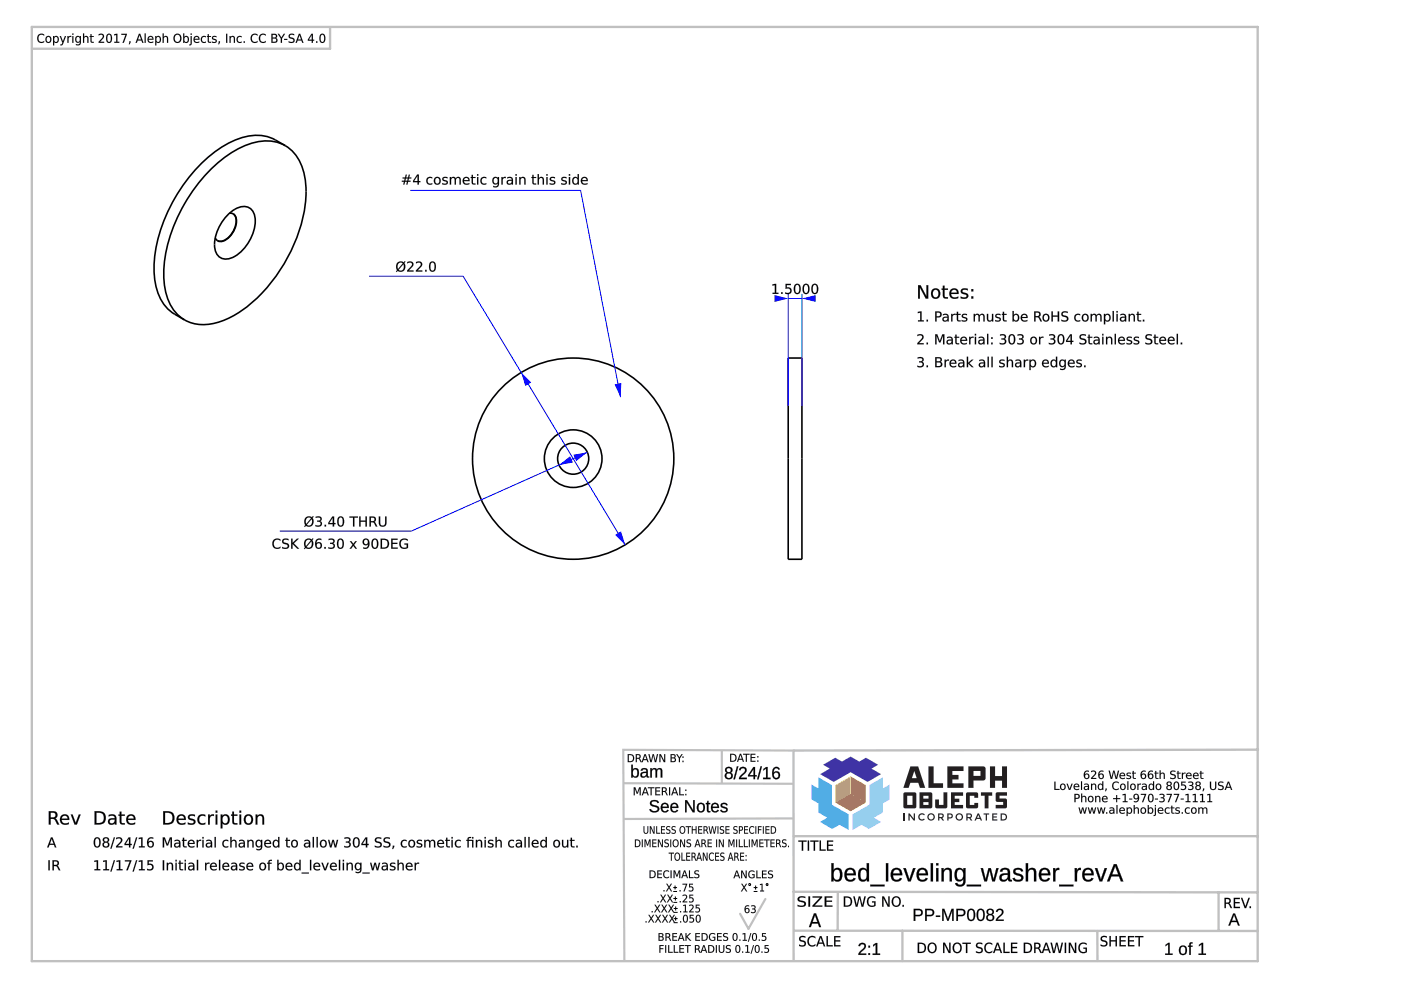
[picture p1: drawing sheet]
<svg xmlns="http://www.w3.org/2000/svg" width="297mm" height="210mm" viewBox="0 0 297 210" stroke-linecap="round" stroke-linejoin="round" font-family="sans-serif">
<g fill="none" stroke="#000" stroke-width=".34">
<path d="M60.5 30.9a9.8 9.8 0 0 0-6.8-2.2 18.6 18.6 0 0 0-10.7 5.6 34.3 34.3 0 0 0-10.3 21.8 11.9 11.9 0 0 0 3.4 9.9l3 1.8M60.5 30.9a10.1 10.1 0 0 1 4.4 8.5 32.2 32.2 0 0 1-8.2 21.5 21.3 21.3 0 0 1-12.2 7.8 8.3 8.3 0 0 1-5.4-.9M60.5 30.9a10.3 10.3 0 0 0-10 .7 32.7 32.7 0 0 0-14.5 18.8 21.2 21.2 0 0 0-.5 12.7 8.6 8.6 0 0 0 3.6 4.7M48.4 45.4a4.2 4.2 0 0 1 4.2-1.5 3.3 3.3 0 0 1 1.5 3.8 9.3 9.3 0 0 1-5.1 7 2.4 2.4 0 0 1-3.4-2 9 9 0 0 1 2.8-7.3zM48.7 45.2a1.37 1.37 0 0 1 1.4 1.7 4.7 4.7 0 0 1-3.2 4.3 1.19 1.19 0 0 1-1.3-.8M49.4 45.3a2.93 2.93 0 0 1 0 3.8 2.96 2.96 0 0 1-3.3 1.9M167.1 75.9h2.9v42.7h-2.9z"/>
<circle cx="121.5" cy="97.2" r="3.3"/>
<circle cx="121.5" cy="97.2" r="6.1"/>
<circle cx="121.5" cy="97.2" r="21.3"/>
</g>
<path d="M98.2 58.6l34.3 56.9" fill="none" stroke="#00f" stroke-width=".21"/>
<g fill="#00f">
<path d="M110.5 79l2.1 2.1-1.2 .7z"/>
<path d="M130.4 113.4l1.3-.8 .8 2.9z"/>
</g>
<path d="M78.3 58.6h19.9M124.5 95.9l-37.3 16.7" fill="none" stroke="#00f" stroke-width=".21"/>
<g fill="#000">
<path d="M85.5 56l-1 1.2a.74 .74 0 0 0 1 0 .74 .74 0 0 0 .1-1zM84.5 55.9l-.2 .6 .1 .5 1-1.2-.4-.1zM84.2 55.7l.8-.3 .6 .2 .2-.2 .2 .1-.3 .3a1.07 1.07 0 0 1 .1 1.4 1.07 1.07 0 0 1-1.5 .2l-.2 .3-.1-.1 .2-.3-.2-.8zM86.3 55.6a.74 .74 0 0 1 1-.1 .74 .74 0 0 1 .2 .9l-.8 .9h1v.3h-1.4v-.3l.6-.6a.53 .53 0 0 0 .5-.6 .53 .53 0 0 0-.6-.4l-.5 .2zM88.2 55.6a.74 .74 0 0 1 1-.1 .74 .74 0 0 1 .2 .9l-.9 .9h1v.3h-1.3v-.3l.6-.6a.53 .53 0 0 0 .4-.6 .53 .53 0 0 0-.5-.4l-.5 .2zM90.1 57.2h.3v.4h-.3zM91.5 55.7a1.22 1.22 0 0 0 .2 1.7 1.08 1.08 0 0 0 0-1.7zM91.3 55.6a.79 .79 0 0 1 .9 0 .79 .79 0 0 1 .2 .9 .79 .79 0 0 1-.7 1.1 .79 .79 0 0 1-.7-1.1v-.6z"/>
<path d="M85.5 56l-1 1.2a.76 .76 0 0 0 1-.1 .76 .76 0 0 0 .1-1zM85.5 56a.81 .81 0 0 1 .1 1.1 .81 .81 0 0 1-1.1 .1zM84.5 55.9l-.2 .6 .1 .5 1-1.2a.65 .65 0 0 0-.9 .1zM84.5 55.9a.63 .63 0 0 1 .9 0l-1 1.2-.1-.6zM84.2 55.7l.8-.3 .6 .2 .2-.3 .2 .2-.3 .3a1.09 1.09 0 0 1 .1 1.4 1.09 1.09 0 0 1-1.5 .2l-.2 .3-.2-.1 .3-.3-.2-.8zM84.3 55.7a1.36 1.36 0 0 0-.1 1.6l-.2 .3 .1 .1 .2-.3a1.07 1.07 0 0 0 1.5-.2 1.07 1.07 0 0 0-.1-1.4l.3-.3-.2-.1-.2 .3a1.02 1.02 0 0 0-1.3 0zM86.3 55.6a.76 .76 0 0 1 1-.1 .76 .76 0 0 1 .3 .9l-.9 .9h1v.3h-1.4a.57 .57 0 0 1 .5-.7l.1-.2a.51 .51 0 0 0 .4-.6 .51 .51 0 0 0-.5-.4l-.5 .2zM86.3 55.6v.3a.53 .53 0 0 1 .9-.2 .53 .53 0 0 1-.1 .8l-.8 .8v.3h1.4v-.3l-1.1 .1 .8-.9a.69 .69 0 0 0 .1-.9 .69 .69 0 0 0-1-.1zM88.2 55.6a.76 .76 0 0 1 1-.1 .76 .76 0 0 1 .2 .9l-.9 .9h1v.3h-1.3a.57 .57 0 0 1 .4-.7l.2-.2a.51 .51 0 0 0 .4-.6 .51 .51 0 0 0-.5-.4l-.5 .2zM88.2 55.6v.3a.53 .53 0 0 1 .8-.2 .53 .53 0 0 1 0 .8l-.8 .8v.3h1.3v-.3l-1 .1 .8-.9a.69 .69 0 0 0 0-.9 .69 .69 0 0 0-.9-.1zM90.1 57.2h.4v.4h-.4zM90.1 57.2v.4h.3v-.4zM91.5 55.7a1.22 1.22 0 0 0 .2 1.7 1.07 1.07 0 0 0 0-1.7zM91.4 55.7a.55 .55 0 0 1 .7 .2 .55 .55 0 0 1 .1 .6 .55 .55 0 0 1-.1 .7 .55 .55 0 0 1-.7 .1 1.62 1.62 0 0 1 0-1.6zM91.3 55.5a.8 .8 0 0 1 .9 .1 .8 .8 0 0 1 .2 .9 .81 .81 0 0 1-.7 1.1 .81 .81 0 0 1-.8-1.1l.1-.6zM91.3 55.6a1.26 1.26 0 0 0 .4 2 1.22 1.22 0 0 0 .2-2.1z"/>
</g>
<g fill="#00f">
<path d="M118.5 98.6l2.4-1.9 .6 1.4z"/>
<path d="M121.6 96.4l2.9-.5-2.3 1.9z"/>
</g>
<path d="M167.1 62.3v23.7M167.1 63.3h2.9M170 62.3v23.7M59.3 112.6h27.9" fill="none" stroke="#00f" stroke-width=".21"/>
<g fill="#000">
<path d="M58 114.5l.5-.3h.5l.5 .2v.3a.83 .83 0 0 0-1.2 0 .83 .83 0 0 0 0 1.2 .83 .83 0 0 0 1.2 0v.3a1.11 1.11 0 0 1-1.6-.2 1.11 1.11 0 0 1 .1-1.5zM60 114.3l.9-.1 .3 .1v.3a.64 .64 0 0 0-1.1 .3l.1 .1a1.14 1.14 0 0 1 1.1 .8 .96 .96 0 0 1-1.5 .4v-.3a.76 .76 0 0 0 1.2-.1l-.1-.3a1.03 1.03 0 0 1-1.1-.9zM61.7 114.2h.3v.9l1-.9h.3l-1 1 1.1 1.1h-.4l-1-1v1h-.3zM66 114.8l-1 1.2a.74 .74 0 0 0 1-.1 .74 .74 0 0 0 .1-.9zM64.9 114.6l-.1 .7 .1 .5 1-1.2-.5-.2zM64.7 114.5l.7-.3 .7 .2 .2-.3 .1 .1-.2 .3a1.07 1.07 0 0 1 .1 1.5 1.07 1.07 0 0 1-1.5 .2l-.2 .2-.2-.1 .3-.3-.2-.7zM67.1 115.6a.5 .5 0 0 0 1 0 .5 .5 0 0 0-1 0zM67 114.5l.7-.3 .4 .1v.2a.67 .67 0 0 0-.7 0 .67 .67 0 0 0-.3 .7 .7 .7 0 0 1 1 .1 .7 .7 0 0 1-.2 1 .7 .7 0 0 1-1-.4l-.1-.9zM68.8 116h.3v.3h-.3zM69.7 114.3a.73 .73 0 0 1 .9-.1 .73 .73 0 0 1 .3 .8l-.3 .2a.67 .67 0 0 1 .3 .9 .67 .67 0 0 1-1 .3l-.3-.1v-.3a.57 .57 0 0 0 .8 .1 .57 .57 0 0 0 .2-.7l-.6-.1v-.2h.2a.35 .35 0 0 0 .5-.4 .35 .35 0 0 0-.5-.3l-.5 .1zM72 114.5a1.22 1.22 0 0 0 .2 1.7 1.08 1.08 0 0 0 0-1.8zM71.8 114.3a.79 .79 0 0 1 .9 .1 .79 .79 0 0 1 .2 .9 .79 .79 0 0 1-.7 1.1 .79 .79 0 0 1-.8-1.1l.1-.6zM74.2 114.7h.3l.4 .6 .4-.6h.3l-.5 .8 .6 .8h-.3l-.5-.6-.5 .6h-.3l.6-.8zM77.1 114.4a.8 .8 0 0 1 1-.1 .8 .8 0 0 1 .2 1 .93 .93 0 0 1-.3 .9 .93 .93 0 0 1-1 .1v-.3a.67 .67 0 0 0 .8 .1 .67 .67 0 0 0 .3-.7 .7 .7 0 0 1-1.1 0 .7 .7 0 0 1 .1-1zM77.1 114.9a.47 .47 0 0 0 .9 0 .47 .47 0 0 0-.9 0zM79.3 114.5a1.22 1.22 0 0 0 .2 1.7 1.08 1.08 0 0 0 0-1.8zM79.1 114.3a.79 .79 0 0 1 .9 .1 .79 .79 0 0 1 .2 .9 .79 .79 0 0 1-.7 1.1 .79 .79 0 0 1-.8-1.1l.1-.6zM81 114.5v1.6a.88 .88 0 0 0 1.2-.8 .88 .88 0 0 0-1.2-.8zM80.7 114.2h.6a1.07 1.07 0 0 1 1.2 1.1 1.07 1.07 0 0 1-1.2 1h-.6zM82.9 114.2h1.4v.3h-1.1v.6h1v.2h-1v.8h1.1v.2h-1.4zM84.9 114.5l.5-.3h.5l.6 .2v.3a.86 .86 0 0 0-1.2-.1 .86 .86 0 0 0-.2 1.1 .86 .86 0 0 0 1.1 .3v-.5h-.4v-.3h.7v.9a1.15 1.15 0 0 1-1.6 0 1.15 1.15 0 0 1 0-1.6z"/>
<path d="M58 114.5a1.17 1.17 0 0 1 1.5-.1v.3a.82 .82 0 0 0-1.2 0 .82 .82 0 0 0 0 1.2 .82 .82 0 0 0 1.2-.1v.1a.62 .62 0 0 1-1 .5 1.18 1.18 0 0 1-.5-1.9zM58 114.5a1.1 1.1 0 0 0-.1 1.5 1.1 1.1 0 0 0 1.5 .2l.1-.3a.84 .84 0 0 1-1.2 0 .84 .84 0 0 1 0-1.2 .84 .84 0 0 1 1.2 0v-.3a1.21 1.21 0 0 0-1.5 .1zM60 114.3l.3-.1a.54 .54 0 0 1 .9 .4 .63 .63 0 0 0-1.1 .3l.6 .2a.67 .67 0 0 1 .6 .9 .67 .67 0 0 1-1 .4l-.5-.1v-.4a.8 .8 0 0 0 1.2-.1l-.1-.3-.3-.1a.63 .63 0 0 1-.7-.3 .63 .63 0 0 1 .1-.8zM60 114.4a.57 .57 0 0 0-.1 .6 .57 .57 0 0 0 .5 .3v.1a.44 .44 0 0 1 .6 .4 .44 .44 0 0 1-.7 .3l-.5-.2v.3a.9 .9 0 0 0 1.5-.6l-.3-.3-.8-.3a.55 .55 0 0 1 .3-.6 .55 .55 0 0 1 .7 .2v-.3l-.3-.1zM61.7 114.2h.3v.9l1-.9h.4l-1.1 1 1.2 1.2h-.5l-1-1.1v1.1h-.3zM61.7 114.2v2.1h.3v-1l1 1h.4l-1.1-1.1 1-1h-.3l-1 .9v-.9zM66 114.8l-1 1.2a.76 .76 0 0 0 1-.1 .76 .76 0 0 0 0-1zM66 114.7v.1a.81 .81 0 0 1 0 1 .81 .81 0 0 1-1 .2zM65 114.7l-.2 .6 .1 .5 1-1.2a.65 .65 0 0 0-.9 .1zM64.9 114.6a.63 .63 0 0 1 1 0l-1 1.2-.2-.5zM64.7 114.5l.7-.3 .7 .2 .2-.3 .2 .1-.3 .3a1.09 1.09 0 0 1 .1 1.5 1.09 1.09 0 0 1-1.5 .2l-.2 .3-.2-.2 .3-.3-.3-.7zM64.7 114.5a1.36 1.36 0 0 0 0 1.5l-.3 .3 .2 .1 .2-.2a1.07 1.07 0 0 0 1.4-.2 1.07 1.07 0 0 0 0-1.5l.2-.3-.1-.1-.2 .3a1.02 1.02 0 0 0-1.4 .1zM67.1 115.6a.46 .46 0 0 0 .9 0 .46 .46 0 0 0-.9 0zM67 115.6a.5 .5 0 0 1 1 0 .5 .5 0 0 1-1 0zM67 114.5a.96 .96 0 0 1 1.1-.2v.2a.65 .65 0 0 0-.7 0 .65 .65 0 0 0-.3 .7 .64 .64 0 0 1 1-.1 .75 .75 0 0 1-.3 1.3 .75 .75 0 0 1-1-.8v-.6zM67.1 114.5a1.07 1.07 0 0 0-.3 1.2 1.07 1.07 0 0 0 1 .6 .69 .69 0 0 0 .4-1 .69 .69 0 0 0-1.1-.1 .68 .68 0 0 1 .2-.7 .68 .68 0 0 1 .8 0v-.2l-.4-.1zM68.8 116h.3v.4h-.3zM68.8 116v.3h.3v-.3zM69.7 114.3a.74 .74 0 0 1 .9-.1 .74 .74 0 0 1 .3 .8l-.3 .2a.58 .58 0 0 1 .4 .5 .58 .58 0 0 1-.4 .6l-.2 .1a.52 .52 0 0 1-.8-.4 .76 .76 0 0 0 1.1-.3l-.1-.3-.6-.1v-.2h.2a.33 .33 0 0 0 .5-.4 .33 .33 0 0 0-.5-.3l-.5 .1zM69.7 114.3v.2a.61 .61 0 0 1 1 .4l-.3 .2h-.4v.2a.48 .48 0 0 1 .7 .4 .48 .48 0 0 1-.7 .4l-.4-.1v.3a.75 .75 0 0 0 1 0 .75 .75 0 0 0 .1-1l-.2-.1a.54 .54 0 0 0 .4-.7 .54 .54 0 0 0-.8-.3zM72 114.5a1.22 1.22 0 0 0 .2 1.6 1.07 1.07 0 0 0 0-1.7zM71.9 114.5a.55 .55 0 0 1 .7 .1 .55 .55 0 0 1 0 .7 .55 .55 0 0 1 0 .7 .55 .55 0 0 1-.7 .1 1.62 1.62 0 0 1 0-1.6zM71.8 114.3a.8 .8 0 0 1 .9 .1 .8 .8 0 0 1 .2 .9 .81 .81 0 0 1-.7 1.1 .81 .81 0 0 1-.8-1.1l.1-.6zM71.8 114.3a1.26 1.26 0 0 0 .4 2.1 1.22 1.22 0 0 0 .2-2.2zM74.2 114.7h.3l.4 .6 .4-.6h.4l-.6 .8 .6 .9h-.3l-.5-.7-.5 .7h-.3l.6-.9zM74.2 114.7l.6 .8-.7 .8h.3l.5-.6 .5 .6h.3l-.6-.8 .5-.8h-.3l-.4 .6-.4-.6zM77.1 114.4a.82 .82 0 0 1 1-.1 .82 .82 0 0 1 .3 1 .95 .95 0 0 1-.4 .9 .95 .95 0 0 1-1 .1v-.3a.65 .65 0 0 0 .8 0 .65 .65 0 0 0 .2-.6h.1a.71 .71 0 0 1-1.1 0 .71 .71 0 0 1 .1-1zM77.1 114.4a.68 .68 0 0 0 0 1 .68 .68 0 0 0 1-.1 .68 .68 0 0 1-.3 .7 .68 .68 0 0 1-.8 0v.3a.98 .98 0 0 0 1.1-.2 .98 .98 0 0 0 .2-1.1 .73 .73 0 0 0-.4-.7 .73 .73 0 0 0-.8 .1zM77.1 114.9a.46 .46 0 0 0 .9 0 .46 .46 0 0 0-.9 0zM77.1 114.9a.5 .5 0 0 1 1 0 .5 .5 0 0 1-1 0zM79.3 114.5a1.22 1.22 0 0 0 .2 1.6 1.07 1.07 0 0 0 0-1.7zM79.2 114.5a.55 .55 0 0 1 .7 .1 .55 .55 0 0 1 0 .7 .55 .55 0 0 1 0 .7 .55 .55 0 0 1-.7 .1 1.62 1.62 0 0 1 0-1.6zM79.1 114.3a.8 .8 0 0 1 .9 .1 .8 .8 0 0 1 .2 .9 .81 .81 0 0 1-.7 1.1 .81 .81 0 0 1-.8-1.1l.1-.6zM79.1 114.3a1.26 1.26 0 0 0 .4 2.1 1.22 1.22 0 0 0 .2-2.2zM81 114.5v1.6a.87 .87 0 0 0 1.2-.8 .87 .87 0 0 0-1.2-.8zM81 114.4a.89 .89 0 0 1 1.2 .9 .89 .89 0 0 1-1.2 .8zM80.7 114.2h.6a1.08 1.08 0 0 1 1.2 1.1 1.08 1.08 0 0 1-1.2 1.1h-.6zM80.7 114.2v2.1h.6a1.05 1.05 0 0 0 1.2-1 1.05 1.05 0 0 0-1.2-1.1zM82.9 114.2h1.4v.3h-1.1v.6h1.1v.2h-1.1v.8h1.1v.3h-1.4zM82.9 114.2v2.1h1.4v-.2h-1.1v-.8h1v-.2h-1v-.7l1.1 .1v-.3zM84.9 114.5a1.31 1.31 0 0 1 1.6-.1v.3a.85 .85 0 0 0-1.2-.1 .85 .85 0 0 0-.2 1.1 .85 .85 0 0 0 1.1 .3v-.5h-.5v-.3h.8v.9a1.16 1.16 0 0 1-1.6 0 1.16 1.16 0 0 1 0-1.6zM84.9 114.5a1.13 1.13 0 0 0 0 1.6 1.13 1.13 0 0 0 1.6 0v-.9h-.7v.3h.4v.5a.88 .88 0 0 1-1.1-.2 .88 .88 0 0 1 .2-1.2 .88 .88 0 0 1 1.2 .1v-.3a1.36 1.36 0 0 0-1.6 .1z"/>
<path d="M66.1 110.1l-1.1 1.2a.74 .74 0 0 0 1-.1 .74 .74 0 0 0 .1-.9zM65 109.9l-.2 .7 .1 .5 1-1.2-.4-.2zM64.8 109.8l.7-.3 .6 .2 .3-.3 .1 .1-.2 .3a1.07 1.07 0 0 1 0 1.5 1.07 1.07 0 0 1-1.4 .2l-.3 .2-.1-.1 .2-.3-.2-.7zM66.9 109.6a.73 .73 0 0 1 .9-.1 .73 .73 0 0 1 .3 .8l-.3 .2a.67 .67 0 0 1 .3 .9 .67 .67 0 0 1-.9 .2h-.3v-.3a.57 .57 0 0 0 .7 .1 .57 .57 0 0 0 .3-.7l-.7-.1v-.2h.3a.35 .35 0 0 0 .4-.4 .35 .35 0 0 0-.4-.3l-.6 .1zM68.8 111.3h.3v.3h-.3zM70.5 109.8l-.7 1.1h.7zM70.5 109.5h.3v1.4h.3v.2h-.3v.5h-.3v-.5h-.9v-.2zM72 109.8a1.22 1.22 0 0 0 .2 1.6 1.08 1.08 0 0 0 0-1.7zM71.8 109.6a.79 .79 0 0 1 .9 .1 .79 .79 0 0 1 .3 .9 .79 .79 0 0 1-.8 1.1 .79 .79 0 0 1-.7-1.1l.1-.6zM74.1 109.5h1.8v.3h-.8v1.8h-.3v-1.8h-.7zM76.2 109.5h.2v.9h1.1v-.9h.3v2.1h-.3v-1h-1.1v1h-.2zM78.3 109.5h.7a.59 .59 0 0 1 .7 .4 .59 .59 0 0 1-.3 .7l.6 1h-.3l-.4-.7-.4-.2h-.3v.9h-.3zM78.6 109.7v.8h.4a.38 .38 0 0 0 .4-.4 .38 .38 0 0 0-.4-.4zM80.3 109.5h.3v1.3a.53 .53 0 0 0 .5 .6 .53 .53 0 0 0 .6-.6v-1.3h.2v1.3a.81 .81 0 0 1-.8 .9 .81 .81 0 0 1-.8-.9z"/>
<path d="M66.1 110.1l-1.1 1.2a.76 .76 0 0 0 1.1-.1 .76 .76 0 0 0 0-1zM66.1 110a.81 .81 0 0 1 0 1.1 .81 .81 0 0 1-1.1 .2zM65 109.9l-.2 .7 .1 .5 1-1.2a.65 .65 0 0 0-.9 0zM65 109.9a.63 .63 0 0 1 1 0l-1.1 1.2-.1-.5zM64.8 109.8l.7-.3 .6 .2 .3-.3 .1 .1-.2 .3a1.09 1.09 0 0 1 0 1.5 1.09 1.09 0 0 1-1.4 .2l-.3 .3-.1-.2 .2-.3-.2-.7zM64.8 109.8a1.36 1.36 0 0 0 0 1.5l-.3 .3 .1 .1 .3-.2a1.07 1.07 0 0 0 1.4-.2 1.07 1.07 0 0 0-.1-1.5l.3-.3-.1-.1-.3 .3a1.02 1.02 0 0 0-1.3 .1zM66.9 109.6a.74 .74 0 0 1 .9-.1 .74 .74 0 0 1 .3 .8l-.3 .2a.58 .58 0 0 1 .5 .5 .58 .58 0 0 1-.4 .6l-.2 .1a.52 .52 0 0 1-.8-.4 .76 .76 0 0 0 1.1-.3l-.2-.3-.6-.1v-.2h.3a.33 .33 0 0 0 .4-.4 .33 .33 0 0 0-.4-.3l-.6 .1zM66.9 109.6v.2a.61 .61 0 0 1 1 .4l-.2 .2h-.5v.2a.48 .48 0 0 1 .8 .4 .48 .48 0 0 1-.7 .4l-.4-.1v.3a.75 .75 0 0 0 1 0 .75 .75 0 0 0 .1-1l-.2-.1a.54 .54 0 0 0 .4-.7 .54 .54 0 0 0-.8-.3zM68.8 111.3h.3v.3h-.3zM68.8 111.3v.3h.3v-.3zM70.5 109.8l-.7 1.1h.7zM70.6 109.7v1.2h-.8zM70.5 109.5h.3v1.4h.3v.2h-.3v.5h-.3v-.5h-.9v-.2zM70.5 109.5l-.9 1.4v.2h1l-.1 .5h.3v-.5h.3v-.2h-.3v-1.4zM72 109.8a1.22 1.22 0 0 0 .2 1.6 1.07 1.07 0 0 0 0-1.7zM72 109.8a.55 .55 0 0 1 .6 .1 .55 .55 0 0 1 .1 .7 .55 .55 0 0 1-.1 .6 .55 .55 0 0 1-.6 .2 1.62 1.62 0 0 1 0-1.6zM71.8 109.6a.8 .8 0 0 1 1 .1 .8 .8 0 0 1 .2 .9 .81 .81 0 0 1-.8 1.1 .81 .81 0 0 1-.7-1.1l.1-.6zM71.8 109.6a1.26 1.26 0 0 0 .4 2.1 1.22 1.22 0 0 0 .2-2.2zM74.1 109.5h1.8v.3h-.8v1.8h-.3v-1.8h-.7zM74.1 109.5v.3l.8-.1-.1 1.9h.3v-1.9l.8 .1v-.3zM76.1 109.5h.4v.9h1v-.9h.3v2.1h-.3v-1h-1.1l.1 1h-.4zM76.2 109.5v2.1h.2v-1h1.1v1h.3v-2.1h-.3v.9h-1.1v-.9zM78.3 109.5h.7a.61 .61 0 0 1 .7 .4 .61 .61 0 0 1-.3 .8l.6 .9h-.3l-.5-.8-.6-.1v.9h-.3zM78.3 109.5v2.1h.3v-.9l.6 .1 .5 .8h.3l-.7-1a.58 .58 0 0 0 .4-.7 .58 .58 0 0 0-.7-.4zM78.6 109.7v.8h.4a.36 .36 0 0 0 .4-.4 .36 .36 0 0 0-.4-.3zM78.6 109.7h.4a.39 .39 0 0 1 .4 .4 .39 .39 0 0 1-.4 .4h-.4zM80.3 109.5h.3v1.3a.52 .52 0 0 0 .5 .6 .52 .52 0 0 0 .5-.6v-1.3h.4v1.3a.83 .83 0 0 1-.9 .9 .83 .83 0 0 1-.8-.9zM80.3 109.5v1.3a.8 .8 0 0 0 .8 .9 .8 .8 0 0 0 .8-.9v-1.3h-.2v1.3a.55 .55 0 0 1-.6 .7 .55 .55 0 0 1-.5-.7v-1.3z"/>
</g>
<g fill="#00f">
<path d="M170 63.3l2.9-.7v1.4z"/>
<path d="M164.2 62.6l2.9 .7-2.9 .7z"/>
</g>
<g fill="#000">
<path d="M163.8 60.3l.8-.1v1.9h.4v.2h-1.2v-.2h.5v-1.6l-.5 .1zM165.6 62h.3v.3h-.3zM166.6 60.2h1.1v.2h-.9v.6a.78 .78 0 0 1 1.1 .8 .78 .78 0 0 1-1.3 .5h-.1v-.3a.56 .56 0 0 0 .8 0 .56 .56 0 0 0-.1-.8l-.6 .1zM168.8 60.4a1.22 1.22 0 0 0 .2 1.7 1.08 1.08 0 0 0 0-1.7zM168.6 60.3a.79 .79 0 0 1 .9 .1 .79 .79 0 0 1 .3 .9 .79 .79 0 0 1-.8 1.1 .79 .79 0 0 1-.7-1.1l.1-.6zM170.7 60.4a1.22 1.22 0 0 0 .2 1.7 1.08 1.08 0 0 0 0-1.7zM170.5 60.3a.79 .79 0 0 1 .9 .1 .79 .79 0 0 1 .2 .9 .79 .79 0 0 1-.7 1.1 .79 .79 0 0 1-.7-1.1v-.6zM172.6 60.4a1.22 1.22 0 0 0 .2 1.7 1.08 1.08 0 0 0 0-1.7zM172.4 60.3a.79 .79 0 0 1 .9 .1 .79 .79 0 0 1 .2 .9 .79 .79 0 0 1-.7 1.1 .79 .79 0 0 1-.8-1.1l.1-.6z"/>
<path d="M163.8 60.3l.8-.1v1.9h.4v.2h-1.2v-.2h.5v-1.6l-.5 .1zM163.8 60.3v.3l.5-.2v1.7h-.5v.2h1.2v-.2h-.5l.1-1.9zM165.6 61.9h.3v.4h-.3zM165.6 62v.3h.3v-.3zM166.5 60.2h1.2v.3l-.9-.1v.6a.77 .77 0 0 1 1.1 .7 .77 .77 0 0 1-1.1 .7l-.3-.1v-.3a.55 .55 0 0 0 .8 0 .55 .55 0 0 0-.1-.8l-.7 .1zM166.6 60.2v1.1a.58 .58 0 0 1 .8-.1 .58 .58 0 0 1 0 .8 .58 .58 0 0 1-.8 .1l-.1-.1v.3a.81 .81 0 0 0 1-.1 .81 .81 0 0 0 .1-1.1l-.3-.1h-.5v-.6h.9v-.2zM168.8 60.5a1.22 1.22 0 0 0 .2 1.6 1.07 1.07 0 0 0 0-1.7zM168.8 60.5a.55 .55 0 0 1 .6 .1 .55 .55 0 0 1 .1 .7 .55 .55 0 0 1-.1 .6 .55 .55 0 0 1-.6 .1 1.62 1.62 0 0 1 0-1.5zM168.6 60.3a.8 .8 0 0 1 1 .1 .8 .8 0 0 1 .2 .9 .81 .81 0 0 1-.8 1.1 .81 .81 0 0 1-.7-1.1l.1-.6zM168.6 60.3a1.26 1.26 0 0 0 .4 2 1.22 1.22 0 0 0 .2-2.1zM170.7 60.5a1.22 1.22 0 0 0 .2 1.6 1.07 1.07 0 0 0 0-1.7zM170.6 60.5a.55 .55 0 0 1 .7 .1 .55 .55 0 0 1 .1 .7 .55 .55 0 0 1-.1 .6 .55 .55 0 0 1-.7 .1 1.62 1.62 0 0 1 0-1.5zM170.5 60.3a.8 .8 0 0 1 .9 .1 .8 .8 0 0 1 .2 .9 .81 .81 0 0 1-.7 1.1 .81 .81 0 0 1-.8-1.1l.1-.6zM170.5 60.3a1.26 1.26 0 0 0 .4 2 1.22 1.22 0 0 0 .2-2.1zM172.6 60.5a1.22 1.22 0 0 0 .2 1.6 1.07 1.07 0 0 0 0-1.7zM172.5 60.5a.55 .55 0 0 1 .7 .1 .55 .55 0 0 1 0 .7 .55 .55 0 0 1 0 .6 .55 .55 0 0 1-.7 .1 1.62 1.62 0 0 1 0-1.5zM172.3 60.3a.8 .8 0 0 1 1 .1 .8 .8 0 0 1 .2 .9 .81 .81 0 0 1-.7 1.1 .81 .81 0 0 1-.8-1.1l.1-.6zM172.4 60.3a1.26 1.26 0 0 0 .4 2 1.22 1.22 0 0 0 .2-2.1z"/>
</g>
<path d="M123.1 40.4l8.5 43.8" fill="none" stroke="#00f" stroke-width=".21"/>
<path d="M130.3 81.5l1.4-.3-.1 3z" fill="#00f"/>
<path d="M87 40.4h36.1" fill="none" stroke="#00f" stroke-width=".21"/>
<g fill="#000">
<path d="M157.2 187.4h.2l.4 .6 .4-.6h.2l-.5 .8 .5 .8h-.2l-.4-.7-.5 .7h-.2l.5-.9zM161.1 187.5l.6-.1v1.4h.3v.2h-.8v-.2h.3v-1.2l-.4 .1z"/>
<path d="M8.1 7.4l.4-.2 .4-.1 .5 .2v.3a.72 .72 0 0 0-1 0 .72 .72 0 0 0 0 1 .72 .72 0 0 0 1 .1v.2a.98 .98 0 0 1-1.4-.1 .98 .98 0 0 1 .1-1.4zM10 8a.49 .49 0 0 0-.1 .7 .49 .49 0 0 0 .6 .1 .49 .49 0 0 0 .2-.7 .49 .49 0 0 0-.7-.1zM9.6 8.3a.71 .71 0 0 1 1.4 0 .71 .71 0 0 1-1.4 0zM11.2 7.6h.3v.3a.61 .61 0 0 1 .8-.2 .61 .61 0 0 1 .2 .9 .53 .53 0 0 1-.4 .5 .53 .53 0 0 1-.6-.2v.7h-.3zM11.6 8l-.1 .4a.41 .41 0 0 0 .4 .5 .41 .41 0 0 0 .3-.5l-.2-.6zM12.7 7.6h.2l.4 1.2 .5-1.2h.2l-.9 2h-.3v-.2h.3l.1-.3zM14.3 7.6h.2v.3l.6-.3v.3a.4 .4 0 0 0-.4 0 .4 .4 0 0 0-.2 .4v.8h-.2zM15.3 7.6h.3v1.5h-.3zM15.3 7.1h.3v.3h-.3zM16.3 8a.49 .49 0 0 0-.1 .6 .49 .49 0 0 0 .6 .1 .49 .49 0 0 0 .1-.6 .49 .49 0 0 0-.6-.1zM16.1 7.8l.4-.2 .4 .3v-.3h.3v1.3a.69 .69 0 0 1-.4 .6 .69 .69 0 0 1-.7 0v-.2a.52 .52 0 0 0 .6 .1 .52 .52 0 0 0 .2-.6 .6 .6 0 0 1-.8 .2 .6 .6 0 0 1-.1-.9zM17.6 7.1h.2v.8a.5 .5 0 0 1 .6-.3 .5 .5 0 0 1 .3 .6v.9h-.2v-.9a.36 .36 0 0 0-.4-.4 .36 .36 0 0 0-.3 .5v.8h-.2zM19.2 7.2h.2v.4h.5v.2h-.5v1l.5 .1v.2h-.5l-.2-.3v-1h-.2v-.2h.2zM20.9 7.3a.68 .68 0 0 1 1.1 .1 .68 .68 0 0 1-.3 1l-.5 .5h.9v.2h-1.2v-.2l.5-.6a.51 .51 0 0 0 .4-.8 .51 .51 0 0 0-.9 0zM23 7.4a1.14 1.14 0 0 0 .1 1.5 .99 .99 0 0 0 0-1.6zM22.8 7.3a.69 .69 0 0 1 .8 0 .69 .69 0 0 1 .2 .8 .67 .67 0 0 1-.3 .9 .67 .67 0 0 1-.8-.1l-.2-1.1zM24.2 7.3l.7-.1v1.7h.4v.2h-1.1v-.2h.4v-1.5l-.4 .1zM25.7 7.2h1.2l-.7 1.9h-.2l.6-1.7h-.9zM27.4 8.8h.3v.2l-.2 .4h-.2zM29.6 7.4l-.3 1h.6zM29.4 7.2h.3l.7 1.9h-.2l-.2-.5h-.8l-.2 .5h-.2zM30.7 7.1h.2v2h-.2zM31.5 7.8a.64 .64 0 0 1 .7-.1 .64 .64 0 0 1 .3 .7h-1a.6 .6 0 0 0 1 .4v.2a.79 .79 0 0 1-1.1-.1 .79 .79 0 0 1 .1-1.1zM31.6 7.9l-.1 .3h.8l-.2-.4zM32.9 7.6h.2v.3a.61 .61 0 0 1 .9-.2 .61 .61 0 0 1 .1 .9 .53 .53 0 0 1-.4 .5 .53 .53 0 0 1-.6-.2v.7h-.2zM33.2 8l-.1 .4a.41 .41 0 0 0 .4 .5 .41 .41 0 0 0 .4-.5l-.2-.6zM34.5 7.1h.2v.8a.5 .5 0 0 1 .6-.3 .5 .5 0 0 1 .3 .6v.9h-.2v-.9a.36 .36 0 0 0-.4-.4 .36 .36 0 0 0-.3 .5v.8h-.2zM37.2 7.6a.75 .75 0 0 0-.1 .9 .75 .75 0 0 0 .8 .3 .76 .76 0 0 0 .3-.9 .76 .76 0 0 0-.9-.5zM36.7 8.1a.95 .95 0 0 1 1.9 0 .95 .95 0 0 1-1.9 0zM39.2 8l-.1 .4a.41 .41 0 0 0 .3 .5 .41 .41 0 0 0 .4-.5l-.2-.6zM38.8 7.1h.3v.8a.61 .61 0 0 1 .8-.2 .61 .61 0 0 1 .1 .9 .53 .53 0 0 1-.3 .5 .53 .53 0 0 1-.6-.2v.2h-.3zM40.4 7.6h.2v1.7l-.2 .3h-.3v-.2l.3-.1zM40.4 7.1h.2v.3h-.2zM41.2 7.8a.64 .64 0 0 1 .8-.1 .64 .64 0 0 1 .3 .7h-1a.6 .6 0 0 0 .9 .4v.2a.79 .79 0 0 1-1-.1 .79 .79 0 0 1 0-1.1zM41.4 7.9l-.1 .3h.8l-.3-.4zM42.8 7.8l.6-.2 .3 .1v.2a.54 .54 0 0 0-.9 .5 .54 .54 0 0 0 .9 .4v.2a.76 .76 0 0 1-1-.2 .76 .76 0 0 1 .1-1zM44 7.2h.3v.4h.4v.2h-.4v1l.4 .1v.2h-.4l-.2-.3-.1-1h-.1v-.2h.1zM45.1 7.7h.7l.1 .2a.37 .37 0 0 0-.4-.1 .37 .37 0 0 0-.3 .4 .58 .58 0 0 1 .6 .2 .58 .58 0 0 1 0 .6l-.7 .1-.2-.3a.4 .4 0 0 0 .5 .2 .4 .4 0 0 0 .3-.4 .57 .57 0 0 1-.6-.3 .57 .57 0 0 1 0-.6zM46.4 8.8h.2v.2l-.2 .4h-.1zM47.9 7.2h.3v1.9h-.3zM48.7 7.6h.2v.3a.5 .5 0 0 1 .6-.3 .5 .5 0 0 1 .3 .6v.9h-.2v-.9a.36 .36 0 0 0-.4-.4 .36 .36 0 0 0-.3 .5v.8h-.2zM50.3 7.8l.6-.2 .3 .1v.2a.54 .54 0 0 0-.8 .5 .54 .54 0 0 0 .8 .4v.2a.76 .76 0 0 1-1-.2 .76 .76 0 0 1 .1-1zM51.7 8.8h.2v.3h-.2zM53.4 7.4l.4-.2 .4-.1 .4 .2v.3a.72 .72 0 0 0-1 0 .72 .72 0 0 0 0 1 .72 .72 0 0 0 1 .1v.2a.98 .98 0 0 1-1.3-.1 .98 .98 0 0 1 .1-1.4zM55.1 7.4l.4-.2 .4-.1 .5 .2v.3a.72 .72 0 0 0-1 0 .72 .72 0 0 0 0 1 .72 .72 0 0 0 1 .1v.2a.98 .98 0 0 1-1.4-.1 .98 .98 0 0 1 .1-1.4zM57.8 8.2v.7h.4a.35 .35 0 0 0 .4-.4 .35 .35 0 0 0-.4-.3zM57.8 7.4v.6h.4a.29 .29 0 0 0 .3-.3 .29 .29 0 0 0-.3-.3zM57.5 7.2h.7a.46 .46 0 0 1 .5 .3 .46 .46 0 0 1-.2 .6 .53 .53 0 0 1 .3 .6 .53 .53 0 0 1-.6 .4h-.7zM58.9 7.2h.3l.5 .8 .5-.8h.2l-.6 1v.9h-.3v-.9zM60.2 8.3h.7v.2h-.7zM61.4 7.3l.7-.1h.3v.3a.47 .47 0 0 0-.6-.2 .47 .47 0 0 0-.3 .6 .78 .78 0 0 1 .9 1 1.07 1.07 0 0 1-1.2 .1v-.3a.51 .51 0 0 0 .6 .3 .51 .51 0 0 0 .3-.6 .9 .9 0 0 1-.9-.9zM63.5 7.4l-.3 1h.6zM63.4 7.2h.2l.7 1.9h-.2l-.2-.5h-.8l-.2 .5h-.2zM66.1 7.4l-.6 1h.6zM66 7.2h.3v1.2h.3v.2h-.3v.5h-.2v-.5h-.8v-.2zM67 8.8h.3v.3h-.3zM68.2 7.4a1.14 1.14 0 0 0 .1 1.5 .99 .99 0 0 0 0-1.6zM68 7.3a.69 .69 0 0 1 .8 0 .69 .69 0 0 1 .2 .8 .67 .67 0 0 1-.3 .9 .67 .67 0 0 1-.8-.1l-.2-1.1z"/>
<path d="M8.1 7.4a.97 .97 0 0 1 1.3-.1v.3a.71 .71 0 0 0-1 0 .71 .71 0 0 0 0 1 .71 .71 0 0 0 1 0v.1a.54 .54 0 0 1-.9 .4 1.08 1.08 0 0 1-.4-1.7zM8.1 7.4a.97 .97 0 0 0-.1 1.3 .97 .97 0 0 0 1.3 .2l.1-.2a.73 .73 0 0 1-1.1-.1 .73 .73 0 0 1 0-1 .73 .73 0 0 1 1.1 0v-.3l-.5-.1zM10 8a.48 .48 0 0 0-.1 .6 .48 .48 0 0 0 .6 .2 .48 .48 0 0 0 .2-.7 .48 .48 0 0 0-.7-.1zM10 8a.47 .47 0 0 1 .7 .4 .47 .47 0 0 1-.7 .4l-.1-.4zM9.5 8.3a.75 .75 0 0 1 1.5 0 .75 .75 0 0 1-1.5 0zM9.6 8.3a.7 .7 0 0 0 1.4 0 .7 .7 0 0 0-1.4 0zM11.2 7.6h.3v.3a.53 .53 0 0 1 .6-.3 .53 .53 0 0 1 .4 .6 .62 .62 0 0 1-.2 .8 .62 .62 0 0 1-.8-.1v.7h-.3zM11.2 7.6v2h.3v-.8a.59 .59 0 0 0 .8 .2 .59 .59 0 0 0 .1-.8 .52 .52 0 0 0-.3-.6 .52 .52 0 0 0-.6 .3v-.3zM11.6 8l-.1 .6 .2 .3a.51 .51 0 0 0 .5-.5 .51 .51 0 0 0-.5-.5zM11.6 8l.1-.2a.53 .53 0 0 1 .6 .6 .53 .53 0 0 1-.6 .5l-.2-.3zM12.7 7.6h.2l.4 1.2 .5-1.2h.2l-.6 1.6a.46 .46 0 0 1-.6 .4v-.2h.3l.1-.3zM12.7 7.6l.5 1.5-.1 .3h-.3v.2h.3l.9-2h-.2l-.5 1.2-.4-1.2zM14.3 7.6h.2v.3l.2-.2 .4-.1v.3a.39 .39 0 0 0-.4 0 .39 .39 0 0 0-.2 .4v.8h-.2zM14.3 7.6v1.5h.2v-.8a.4 .4 0 0 1 .2-.4 .4 .4 0 0 1 .4 0v-.3l-.4 .1-.2 .2v-.3zM15.3 7.6h.3v1.5h-.3zM15.3 7.6v1.5h.3v-1.5zM15.3 7.1h.3v.3h-.3zM15.3 7.1v.3h.3v-.3zM16.3 8a.47 .47 0 0 0-.1 .6 .47 .47 0 0 0 .6 .1 .47 .47 0 0 0 .1-.6 .47 .47 0 0 0-.6-.1zM16.3 7.9a.46 .46 0 0 1 .6 .4 .46 .46 0 0 1-.6 .4zM16.1 7.8a.5 .5 0 0 1 .8 .1v-.3h.3v1.3a.73 .73 0 0 1-1.1 .6v-.2a.51 .51 0 0 0 .6 .1 .51 .51 0 0 0 .2-.6 .53 .53 0 0 1-.6 .3 .53 .53 0 0 1-.4-.5zM16.1 7.8a.67 .67 0 0 0-.1 .9 .67 .67 0 0 0 .8 .2l.1-.1a.52 .52 0 0 1-.2 .6 .52 .52 0 0 1-.6-.1v.2a.68 .68 0 0 0 .7 0 .68 .68 0 0 0 .3-.6l.1-1.3h-.3v.3a.49 .49 0 0 0-.8-.1zM17.6 7.1h.2v.8a.5 .5 0 0 1 .6-.3 .5 .5 0 0 1 .4 .6v.9h-.3v-.9a.34 .34 0 0 0-.4-.4 .34 .34 0 0 0-.3 .5v.8h-.2zM17.6 7.1v2h.2v-.8a.37 .37 0 0 1 .3-.5 .37 .37 0 0 1 .4 .4v.9h.2v-.9a.49 .49 0 0 0-.3-.5 .49 .49 0 0 0-.6 .2v-.8zM19.2 7.2h.2v.4h.5v.2h-.5v.9l.5 .2v.2h-.5l-.2-.3v-1h-.2v-.2h.2zM19.2 7.2v.5l-.2-.1v.2h.2v1l.2 .2 .5 .1v-.2l-.5-.1v-.2v-.8h.5v-.2l-.5 .1v-.5zM20.9 7.3a.69 .69 0 0 1 1.1 .1 .69 .69 0 0 1-.3 1l-.5 .5 .9-.1v.3h-1.2a.52 .52 0 0 1 .4-.7l.1-.1a.5 .5 0 0 0 .3-.8 .5 .5 0 0 0-.8 0zM20.9 7.3v.2a.47 .47 0 0 1 .8-.1 .47 .47 0 0 1-.1 .7l-.7 .8v.2h1.2v-.2h-.9l.7-.8a.63 .63 0 0 0-.1-.9 .63 .63 0 0 0-.9 .1zM23 7.4a1.13 1.13 0 0 0 .1 1.5 .99 .99 0 0 0 0-1.5zM23 7.4a.53 .53 0 0 1 .5 .7v.3a.41 .41 0 0 1-.4 .5 .41 .41 0 0 1-.4-.5l.1-.7zM22.8 7.2a.7 .7 0 0 1 .8 .1 .7 .7 0 0 1 .2 .8 .68 .68 0 0 1-.3 .9 .68 .68 0 0 1-.9-.1l-.1-1.1zM22.8 7.3a1.16 1.16 0 0 0 .3 1.8 1.08 1.08 0 0 0 .6-1 1.08 1.08 0 0 0-.6-.9zM24.2 7.3l.7-.1v1.7l.4-.1v.3h-1.1v-.3l.4 .1v-1.5l-.4 .1zM24.2 7.3v.2l.5-.1v1.5h-.5v.2h1.1v-.2h-.4v-1.7zM25.7 7.2h1.2l-.6 1.9h-.3l.6-1.7h-.9zM25.7 7.2v.2h.9l-.6 1.7h.2l.7-1.9zM27.4 8.7h.3v.3l-.2 .4h-.2zM27.4 8.8l-.1 .6h.2l.2-.4v-.2zM29.6 7.4l-.3 1h.6zM29.6 7.4l.3 1h-.7zM29.4 7.2h.3l.7 1.9h-.2l-.2-.5h-.8l-.2 .5h-.3zM29.4 7.2l-.6 1.9h.2l.2-.5h.8l.2 .5h.2l-.7-1.9zM30.7 7.1h.2v2h-.2zM30.7 7.1v2h.2v-2zM31.4 7.8a.64 .64 0 0 1 .8-.1 .64 .64 0 0 1 .3 .7h-1a.59 .59 0 0 0 1 .4 .51 .51 0 0 1-.4 .4 .51 .51 0 0 1-.5-.2l-.3-.4zM31.5 7.8a.78 .78 0 0 0-.1 1.1 .78 .78 0 0 0 1.1 .1v-.2a.6 .6 0 0 1-1-.4h1a.62 .62 0 0 0-.3-.7 .62 .62 0 0 0-.7 .1zM31.7 7.9l-.2 .3h.8l-.2-.3zM31.6 7.9a.39 .39 0 0 1 .5-.1 .39 .39 0 0 1 .2 .4l-.8 .1zM32.9 7.6h.2v.3a.53 .53 0 0 1 .6-.3 .53 .53 0 0 1 .4 .6 .62 .62 0 0 1-.1 .8 .62 .62 0 0 1-.9-.1v.7h-.2zM32.9 7.6v2h.2v-.8a.59 .59 0 0 0 .9 .2 .59 .59 0 0 0 .1-.8 .52 .52 0 0 0-.4-.6 .52 .52 0 0 0-.6 .3v-.3zM33.2 8v.6l.2 .3a.51 .51 0 0 0 .5-.5 .51 .51 0 0 0-.5-.5zM33.2 8l.2-.2a.53 .53 0 0 1 .5 .6 .53 .53 0 0 1-.5 .5l-.2-.3zM34.5 7.1h.2v.8a.5 .5 0 0 1 .6-.3 .5 .5 0 0 1 .3 .6v.9h-.2v-.9a.34 .34 0 0 0-.4-.4 .34 .34 0 0 0-.3 .5v.8h-.2zM34.5 7.1v2h.2v-.8a.37 .37 0 0 1 .3-.5 .37 .37 0 0 1 .4 .4v.9h.2v-.9a.49 .49 0 0 0-.3-.5 .49 .49 0 0 0-.6 .2v-.8zM37.2 7.6a.74 .74 0 0 0-.1 .9 .74 .74 0 0 0 .8 .3 .75 .75 0 0 0 .3-.9 .75 .75 0 0 0-.9-.4zM37.2 7.5a.65 .65 0 0 1 .8 0 .65 .65 0 0 1 .2 .9 .6 .6 0 0 1-.7 .5 .6 .6 0 0 1-.5-.8zM36.7 8.1a.95 .95 0 0 1 1.9 0 .95 .95 0 0 1-1.9 0zM36.7 8.1a.92 .92 0 0 0 1.8 0 .92 .92 0 0 0-1.8 0zM39.2 8l-.1 .6 .2 .3a.51 .51 0 0 0 .5-.5 .51 .51 0 0 0-.5-.5zM39.2 8l.1-.2a.53 .53 0 0 1 .5 .6 .53 .53 0 0 1-.5 .5l-.2-.3zM38.8 7.1h.3v.8a.53 .53 0 0 1 .6-.3 .53 .53 0 0 1 .4 .6 .62 .62 0 0 1-.2 .8 .62 .62 0 0 1-.8-.1v.2h-.3zM38.8 7.1v2h.3v-.3a.59 .59 0 0 0 .8 .2 .59 .59 0 0 0 .1-.8 .52 .52 0 0 0-.4-.6 .52 .52 0 0 0-.5 .3v-.8zM40.4 7.6h.3v1.5a.42 .42 0 0 1-.6 .5v-.2l.3-.1zM40.4 7.6v1.7l-.3 .1v.2l.5-.3v-1.7zM40.4 7.1h.3v.3h-.3zM40.4 7.1v.3h.2v-.3zM41.2 7.8a.64 .64 0 0 1 .8-.1 .64 .64 0 0 1 .3 .7h-1a.59 .59 0 0 0 1 .4 .51 .51 0 0 1-.4 .4 .51 .51 0 0 1-.5-.2l-.4-.4zM41.2 7.8a.78 .78 0 0 0 0 1.1 .78 .78 0 0 0 1 .1v-.2a.6 .6 0 0 1-1-.4h1.1a.62 .62 0 0 0-.3-.7 .62 .62 0 0 0-.8 .1zM41.4 7.9l-.1 .3h.8l-.3-.3zM41.4 7.9a.39 .39 0 0 1 .5-.1 .39 .39 0 0 1 .2 .4l-.8 .1zM42.8 7.8l.3-.2a.37 .37 0 0 1 .4 0 .37 .37 0 0 1 .2 .3 .53 .53 0 0 0-.7 .1 .53 .53 0 0 0 0 .7 .53 .53 0 0 0 .7 .1 .52 .52 0 0 1-.6 .4 .52 .52 0 0 1-.5-.4v-.7zM42.8 7.8a.75 .75 0 0 0-.1 1 .75 .75 0 0 0 1 .2v-.2a.54 .54 0 0 1-.9-.4 .54 .54 0 0 1 .9-.5v-.2l-.3-.1zM44 7.2h.3v.4h.4v.2h-.4v.9l.4 .2v.2h-.4l-.2-.3-.1-1h-.1v-.2h.1zM44 7.2l.1 .5-.2-.1v.2h.2v1l.2 .2 .4 .1v-.2l-.4-.1v-.2v-.8h.4v-.2l-.4 .1v-.5zM45.1 7.7l.7-.1 .1 .3h-.1a.33 .33 0 0 0-.4-.1 .33 .33 0 0 0-.2 .3l.3 .2a.48 .48 0 0 1 .4 .6 .48 .48 0 0 1-.7 .2l-.3-.1v-.2a.39 .39 0 0 0 .5 .2 .39 .39 0 0 0 .3-.4l-.7-.3-.1-.3zM45.1 7.7a.41 .41 0 0 0-.1 .5 .41 .41 0 0 0 .4 .2l.3 .1a.4 .4 0 0 1-.3 .5 .4 .4 0 0 1-.5-.2v.2a.57 .57 0 0 0 .7 .1 .57 .57 0 0 0 .3-.7l-.7-.3a.45 .45 0 0 1 .7-.2v-.2zM46.4 8.7h.3v.3l-.3 .4h-.1zM46.4 8.8l-.1 .6h.1l.2-.4v-.2zM47.9 7.2h.3v1.9h-.3zM47.9 7.2v1.9h.3v-1.9zM48.7 7.6h.2v.3a.5 .5 0 0 1 .6-.3 .5 .5 0 0 1 .3 .6v.9h-.2v-.9a.34 .34 0 0 0-.4-.4 .34 .34 0 0 0-.3 .5v.8h-.2zM48.7 7.6v1.5h.2v-.8a.37 .37 0 0 1 .3-.5 .37 .37 0 0 1 .4 .4v.9h.2v-.9a.49 .49 0 0 0-.3-.5 .49 .49 0 0 0-.6 .2v-.3zM50.3 7.8l.3-.2a.37 .37 0 0 1 .5 0 .37 .37 0 0 1 .2 .3 .53 .53 0 0 0-.8 .1 .53 .53 0 0 0 0 .7 .53 .53 0 0 0 .8 .1 .52 .52 0 0 1-.6 .4 .52 .52 0 0 1-.5-.4v-.7zM50.3 7.8a.75 .75 0 0 0 0 1 .75 .75 0 0 0 .9 .2v-.2a.54 .54 0 0 1-.8-.4 .54 .54 0 0 1 .8-.5v-.2l-.3-.1zM51.6 8.7h.3v.4h-.3zM51.7 8.8v.3h.2v-.3zM53.4 7.4a.97 .97 0 0 1 1.2-.1v.3a.71 .71 0 0 0-1 0 .71 .71 0 0 0 0 1 .71 .71 0 0 0 1 0v.1a.54 .54 0 0 1-.8 .4 1.08 1.08 0 0 1-.4-1.7zM53.4 7.4a.97 .97 0 0 0-.1 1.3 .97 .97 0 0 0 1.3 .2v-.2a.73 .73 0 0 1-1-.1 .73 .73 0 0 1 0-1 .73 .73 0 0 1 1 0v-.3l-.4-.1zM55.1 7.4a.97 .97 0 0 1 1.3-.1v.3a.71 .71 0 0 0-1 0 .71 .71 0 0 0 0 1 .71 .71 0 0 0 1 0v.1a.54 .54 0 0 1-.9 .4 1.08 1.08 0 0 1-.4-1.7zM55.1 7.4a.97 .97 0 0 0-.1 1.3 .97 .97 0 0 0 1.3 .2l.1-.2a.73 .73 0 0 1-1.1-.1 .73 .73 0 0 1 0-1 .73 .73 0 0 1 1.1 0v-.3l-.5-.1zM57.8 8.2v.7h.4a.34 .34 0 0 0 .4-.4 .34 .34 0 0 0-.4-.3zM57.8 8.2h.4a.36 .36 0 0 1 .4 .3 .36 .36 0 0 1-.4 .4h-.4zM57.8 7.4v.6l.4-.1a.28 .28 0 0 0 .3-.2 .28 .28 0 0 0-.3-.3zM57.8 7.4h.4a.31 .31 0 0 1 .3 .3 .31 .31 0 0 1-.3 .3h-.4zM57.5 7.2h.7a.47 .47 0 0 1 .5 .3 .47 .47 0 0 1-.2 .6v-.1a.54 .54 0 0 1 .3 .7 .54 .54 0 0 1-.6 .4h-.7zM57.5 7.2v1.9h.7a.52 .52 0 0 0 .6-.4 .52 .52 0 0 0-.4-.7 .45 .45 0 0 0 .3-.5 .45 .45 0 0 0-.5-.3zM58.9 7.2h.3l.5 .8 .5-.8h.3l-.7 1v.9h-.3v-.9zM58.9 7.2l.7 1-.1 .9h.3v-.9l.6-1h-.2l-.5 .8-.5-.8zM60.2 8.2h.7v.3h-.7zM60.2 8.3v.2h.7v-.2zM61.4 7.3l.2-.2a.46 .46 0 0 1 .8 .4 .46 .46 0 0 0-.6-.2 .46 .46 0 0 0-.3 .5l.4 .2a.62 .62 0 0 1 .5 .8 .62 .62 0 0 1-.9 .3l-.3-.1v-.3a.57 .57 0 0 0 .6 .2 .57 .57 0 0 0 .4-.4l-.3-.3a.57 .57 0 0 1-.7-.3 .57 .57 0 0 1 .2-.6zM61.4 7.3l-.2 .6 .5 .3a.39 .39 0 0 1 .5 .4 .39 .39 0 0 1-.6 .3l-.4-.2v.3a.7 .7 0 0 0 .9 .1 .7 .7 0 0 0 .2-.9l-.5-.2a.32 .32 0 0 1-.4-.4 .32 .32 0 0 1 .5-.3l.5 .2v-.3h-.3zM63.5 7.4l-.3 1h.6zM63.5 7.4l.4 1h-.7zM63.4 7.2h.3l.7 1.9h-.3l-.2-.5h-.8l-.2 .5h-.2zM63.4 7.2l-.7 1.9h.2l.2-.5h.8l.2 .5h.2l-.7-1.9zM66.1 7.4l-.6 1h.6zM66.1 7.4v1h-.6zM66 7.2h.4l-.1 1.2h.3v.2h-.3l.1 .5h-.3v-.5h-.8v-.2zM66 7.2l-.7 1.2v.2h.8v.5h.2v-.5h.3v-.2h-.3v-1.2zM67 8.7h.3v.4h-.3zM67 8.8v.3h.3v-.3zM68.2 7.4a1.13 1.13 0 0 0 .1 1.5 .99 .99 0 0 0 0-1.5zM68.2 7.4a.53 .53 0 0 1 .5 .7v.3a.41 .41 0 0 1-.4 .5 .41 .41 0 0 1-.3-.5v-.7zM68 7.2a.7 .7 0 0 1 .8 .1 .7 .7 0 0 1 .2 .8 .68 .68 0 0 1-.2 .9 .68 .68 0 0 1-.9-.1l-.2-1.1zM68 7.3a1.16 1.16 0 0 0 .3 1.8 1.08 1.08 0 0 0 .7-1 1.08 1.08 0 0 0-.7-.9z"/>
<path d="M86.1 37.8l-.2 .5h.5l.1-.5zM85.4 37.6h.5l.1-.6h.3l-.2 .6h.4l.2-.6h.2l-.1 .6h.4v.2h-.5l-.1 .5h.4v.2h-.5l-.1 .6h-.2l.1-.6h-.4l-.2 .6h-.2l.2-.6h-.5v-.2h.5l.1-.5h-.4zM88.5 37.3l-.7 1.1h.7zM88.4 37h.4v1.4h.3v.2h-.3v.5h-.3v-.5h-.9v-.2zM90.6 37.7l.7-.2 .3 .1v.2a.61 .61 0 0 0-.8 .1 .61 .61 0 0 0 0 .8 .61 .61 0 0 0 .8 .1v.3a.86 .86 0 0 1-1.1-.2 .86 .86 0 0 1 .1-1.2zM92.4 37.9a.56 .56 0 0 0-.1 .7 .56 .56 0 0 0 .7 .2 .56 .56 0 0 0 .1-.8 .56 .56 0 0 0-.7-.1zM91.9 38.3a.8 .8 0 0 1 1.6 0 .8 .8 0 0 1-1.6 0zM93.9 37.6l.9-.1 .1 .3a.43 .43 0 0 0-.5-.1 .43 .43 0 0 0-.3 .4 .65 .65 0 0 1 .6 .2 .65 .65 0 0 1 .1 .7l-.9 .1h-.1v-.3a.56 .56 0 0 0 .9-.2l-.1-.1a.64 .64 0 0 1-.6-.2 .64 .64 0 0 1-.1-.7zM95.4 37.5h.2v.3a.54 .54 0 0 1 .5-.3 .54 .54 0 0 1 .5 .3 .56 .56 0 0 1 .7-.3 .56 .56 0 0 1 .4 .7v.9h-.3v-.9a.39 .39 0 0 0-.4-.5 .39 .39 0 0 0-.3 .5v.9h-.3v-.9a.39 .39 0 0 0-.4-.5 .39 .39 0 0 0-.4 .5v.9h-.2zM98.3 37.7a.74 .74 0 0 1 .9-.1 .74 .74 0 0 1 .4 .8h-1.2a.68 .68 0 0 0 1.1 .4v.2a.9 .9 0 0 1-1.2-.1 .9 .9 0 0 1 0-1.2zM98.5 37.8l-.1 .4h.9l-.3-.4zM100 37.1h.3v.4h.5v.2h-.5v1.1l.5 .1v.2h-.6l-.1-.2-.1-1.2h-.2v-.2h.2zM101.1 37.5h.3v1.6h-.3zM101.1 36.9h.3v.3h-.3zM102.1 37.7l.7-.2 .3 .1v.2a.61 .61 0 0 0-.8 .1 .61 .61 0 0 0 0 .8 .61 .61 0 0 0 .8 .1v.3a.86 .86 0 0 1-1.1-.2 .86 .86 0 0 1 .1-1.2zM104.8 37.9a.53 .53 0 0 0-.1 .7 .53 .53 0 0 0 .8 0 .53 .53 0 0 0-.1-.7 .53 .53 0 0 0-.6 0zM104.6 37.7l.4-.2 .5 .3v-.3h.3v1.4a.81 .81 0 0 1-1.2 .7v-.2a.58 .58 0 0 0 .7 .1 .58 .58 0 0 0 .2-.7 .72 .72 0 0 1-1 .1 .72 .72 0 0 1 0-1zM106.3 37.5h.3v.3l.2-.2 .4-.1v.3a.47 .47 0 0 0-.4 0 .47 .47 0 0 0-.2 .5v.8h-.3zM107.8 38.4l-.1 .1a.42 .42 0 0 0 .5 .5 .42 .42 0 0 0 .3-.7zM107.5 37.6a.77 .77 0 0 1 1.3 .6v.9h-.3v-.2a.56 .56 0 0 1-.7 .3 .56 .56 0 0 1-.4-.7 .56 .56 0 0 1 .7-.4h.4a.56 .56 0 0 0-.4-.4 .56 .56 0 0 0-.6 .2zM109.3 37.5h.3v1.6h-.3zM109.3 36.9h.3v.3h-.3zM110.1 37.5h.3v.3a.58 .58 0 0 1 .7-.3 .58 .58 0 0 1 .3 .7v.9h-.2v-.9a.41 .41 0 0 0-.5-.5 .41 .41 0 0 0-.3 .5v.9h-.3zM112.9 37.1h.2v.4h.6v.2h-.6v1.1l.6 .1v.2h-.6l-.2-.2v-1.2h-.2v-.2h.2zM114 36.9h.3v.9a.58 .58 0 0 1 .7-.3 .58 .58 0 0 1 .3 .7v.9h-.2v-.9a.41 .41 0 0 0-.5-.5 .41 .41 0 0 0-.3 .5v.9h-.3zM115.8 37.5h.3v1.6h-.3zM115.8 36.9h.3v.3h-.3zM116.7 37.6l.9-.1 .1 .3a.43 .43 0 0 0-.5-.1 .43 .43 0 0 0-.3 .4 .65 .65 0 0 1 .6 .2 .65 .65 0 0 1 .1 .7l-.9 .1h-.2v-.3a.56 .56 0 0 0 1-.2l-.1-.1a.64 .64 0 0 1-.6-.2 .64 .64 0 0 1-.1-.7zM119.2 37.6l.8-.1 .1 .3a.43 .43 0 0 0-.5-.1 .43 .43 0 0 0-.3 .4 .65 .65 0 0 1 .7 .2 .65 .65 0 0 1 0 .7l-.9 .1h-.1v-.3a.56 .56 0 0 0 .9-.2v-.1a.64 .64 0 0 1-.7-.2 .64 .64 0 0 1 0-.7zM120.6 37.5h.3v1.6h-.3zM120.6 36.9h.3v.3h-.3zM121.5 37.7l.5-.2 .5 .3v-.9h.2v2.2h-.2v-.2a.69 .69 0 0 1-1 .1 .69 .69 0 0 1-.2-.9zM121.7 37.9a.56 .56 0 0 0-.1 .7 .56 .56 0 0 0 .8 .2 .56 .56 0 0 0 0-.8 .56 .56 0 0 0-.7-.1zM123.4 37.7a.74 .74 0 0 1 .9-.1 .74 .74 0 0 1 .3 .8h-1.2a.68 .68 0 0 0 1.2 .4v.2a.9 .9 0 0 1-1.2-.1 .9 .9 0 0 1 0-1.2zM123.6 37.8l-.2 .4h1l-.3-.4z"/>
<path d="M86.1 37.8l-.2 .5h.5l.1-.5zM86 37.8h.5l-.1 .5h-.5zM85.4 37.6h.5l.1-.6h.3l-.2 .6h.4l.2-.6h.2l-.1 .6h.4v.3l-.5-.1-.1 .5h.4v.3l-.5-.1-.1 .6h-.3l.2-.6h-.4l-.2 .6h-.2l.2-.6-.5 .1v-.3h.5l.1-.5-.4 .1zM85.4 37.6v.2h.4l-.1 .5h-.5v.2h.5l-.2 .6h.2l.2-.6h.4l-.1 .6h.2l.1-.6h.5v-.2h-.4l.1-.5h.5v-.2h-.5l.2-.6h-.2l-.2 .6h-.4l.1-.6h-.2l-.1 .6zM88.5 37.3l-.7 1.1h.7zM88.5 37.2v1.2h-.7zM88.4 37h.4v1.4h.3v.2h-.3v.5h-.3v-.5h-.9v-.3zM88.4 37l-.8 1.4v.2h.9v.5h.3v-.5h.3v-.2h-.3v-1.4zM90.6 37.7l.3-.2a.43 .43 0 0 1 .5 0 .43 .43 0 0 1 .3 .4 .6 .6 0 0 0-.9 0 .6 .6 0 0 0 0 .8 .6 .6 0 0 0 .9 .1 .44 .44 0 0 1-.3 .4 .44 .44 0 0 1-.5 0 .9 .9 0 0 1-.3-1.5zM90.6 37.7a.84 .84 0 0 0-.1 1.2 .84 .84 0 0 0 1.1 .2v-.3a.62 .62 0 0 1-.8 0 .62 .62 0 0 1 0-.9 .62 .62 0 0 1 .8-.1v-.2l-.3-.1zM92.4 37.9a.55 .55 0 0 0-.1 .7 .55 .55 0 0 0 .7 .2 .55 .55 0 0 0 .1-.8 .55 .55 0 0 0-.7-.1zM92.4 37.9a.59 .59 0 0 1 .8 .2 .59 .59 0 0 1-.3 .8 .62 .62 0 0 1-.6-.3 .62 .62 0 0 1 .1-.7zM91.9 38.3a.82 .82 0 0 1 1.6 0 .82 .82 0 0 1-1.6 0zM91.9 38.3a.8 .8 0 0 0 1.6 0 .8 .8 0 0 0-1.6 0zM93.9 37.6l.3-.1a.43 .43 0 0 1 .5-.1 .43 .43 0 0 1 .2 .5v-.1a.42 .42 0 0 0-.5-.1 .42 .42 0 0 0-.3 .4l.4 .1a.52 .52 0 0 1 .5 .7 .52 .52 0 0 1-.8 .3l-.5-.1 .1-.3a.55 .55 0 0 0 .9-.2l-.8-.3-.2-.3zM93.9 37.6a.46 .46 0 0 0-.1 .6 .46 .46 0 0 0 .5 .2l.3 .1a.36 .36 0 0 1-.1 .5 .36 .36 0 0 1-.5-.1l-.2-.1v.3a.73 .73 0 0 0 1.1-.6l-.9-.5a.53 .53 0 0 1 .9-.2v-.2zM95.4 37.5h.2v.3a.55 .55 0 0 1 .6-.3 .55 .55 0 0 1 .4 .3 .57 .57 0 0 1 .7-.3 .57 .57 0 0 1 .4 .7v.9h-.3v-.9a.38 .38 0 0 0-.4-.5 .38 .38 0 0 0-.3 .5v.9h-.3v-.9a.38 .38 0 0 0-.4-.5 .38 .38 0 0 0-.4 .5v.9h-.2zM95.4 37.5v1.6h.2v-.9a.41 .41 0 0 1 .4-.5 .41 .41 0 0 1 .4 .5v.9h.3v-.9a.41 .41 0 0 1 .3-.5 .41 .41 0 0 1 .4 .5v.9h.3v-.9a.55 .55 0 0 0-.4-.7 .55 .55 0 0 0-.7 .4 .53 .53 0 0 0-.5-.4 .53 .53 0 0 0-.5 .3v-.3zM98.3 37.7a.74 .74 0 0 1 .9-.1 .74 .74 0 0 1 .4 .8h-1.2a.7 .7 0 0 0 1.1 .4 .53 .53 0 0 1-.8 .4 .88 .88 0 0 1-.4-1.5zM98.3 37.7a.88 .88 0 0 0 0 1.2 .88 .88 0 0 0 1.2 .1v-.2a.69 .69 0 0 1-.7 .2 .69 .69 0 0 1-.5-.6h1.3a.72 .72 0 0 0-.4-.8 .72 .72 0 0 0-.9 .1zM98.5 37.9l-.1 .3h.9l-.3-.4zM98.5 37.8a.46 .46 0 0 1 .5-.1 .46 .46 0 0 1 .3 .5h-.9zM100 37.1h.3v.4h.5v.3h-.5v1l.5 .1v.2a.6 .6 0 0 1-.8-.5v-.9l-.2 .1v-.3h.2zM100 37.1v.5l-.2-.1v.2h.2v1.2l.3 .2h.5v-.2h-.5v-.3v-.9h.5v-.2l-.5 .1v-.5zM101.1 37.5h.3v1.6h-.3zM101.1 37.5v1.6h.3v-1.6zM101.1 36.9h.3v.4h-.3zM101.1 36.9v.3h.3v-.3zM102 37.7l.4-.2a.43 .43 0 0 1 .5 0 .43 .43 0 0 1 .2 .4 .6 .6 0 0 0-.8 0 .6 .6 0 0 0 0 .8 .6 .6 0 0 0 .8 .1 .44 .44 0 0 1-.2 .4 .44 .44 0 0 1-.5 0 .9 .9 0 0 1-.4-1.5zM102.1 37.7a.84 .84 0 0 0-.1 1.2 .84 .84 0 0 0 1.1 .2v-.3a.62 .62 0 0 1-.8 0 .62 .62 0 0 1 0-.9 .62 .62 0 0 1 .8-.1v-.2l-.3-.1zM104.8 37.9a.51 .51 0 0 0-.1 .7 .51 .51 0 0 0 .8 0 .52 .52 0 0 0-.1-.6 .52 .52 0 0 0-.6-.1zM104.8 37.9a.58 .58 0 0 1 .8 .2 .58 .58 0 0 1-.3 .8 .6 .6 0 0 1-.7-.3 .6 .6 0 0 1 .2-.7zM104.5 37.7a.59 .59 0 0 1 1 .1v-.3h.3v1.4a.85 .85 0 0 1-1.2 .7v-.2a.59 .59 0 0 0 .6 0 .59 .59 0 0 0 .3-.6 .6 .6 0 0 1-.5 .3 .6 .6 0 0 1-.6-.4v-.6zM104.6 37.7a.75 .75 0 0 0-.2 1 .75 .75 0 0 0 1 .3l.2-.2a.6 .6 0 0 1-.3 .7 .6 .6 0 0 1-.7-.1v.2a.79 .79 0 0 0 1.2-.7v-1.4h-.3l.1 .3a.59 .59 0 0 0-1-.1zM106.3 37.5h.3v.3l.2-.2 .5-.1v.3a.45 .45 0 0 0-.5 0 .45 .45 0 0 0-.2 .5v.8h-.3zM106.3 37.5v1.6h.3v-.8a.46 .46 0 0 1 .1-.5 .46 .46 0 0 1 .5 0v-.3l-.4 .1-.2 .2v-.3zM107.8 38.4l-.1 .1a.37 .37 0 0 0 .3 .5 .37 .37 0 0 0 .5-.4v-.3zM107.8 38.4l.7-.1a.45 .45 0 0 1-.3 .6 .45 .45 0 0 1-.5-.3zM107.5 37.6a.79 .79 0 0 1 1.3 .6v.9h-.3v-.2a.57 .57 0 0 1-.7 .3 .57 .57 0 0 1-.4-.7 .57 .57 0 0 1 .7-.4h.4a.57 .57 0 0 0-.4-.4 .57 .57 0 0 0-.6 .2zM107.5 37.6v.3a.6 .6 0 0 1 1 .2 .71 .71 0 0 0-.7 .1 .71 .71 0 0 0-.3 .7 .6 .6 0 0 0 1-.1v.3h.3l-.1-.9a.76 .76 0 0 0-1.2-.6zM109.3 37.5h.3v1.6h-.3zM109.3 37.5v1.6h.3v-1.6zM109.3 36.9h.3v.4h-.3zM109.3 36.9v.3h.3v-.3zM110.1 37.5h.3v.3a.58 .58 0 0 1 .7-.3 .58 .58 0 0 1 .3 .7v.9h-.2v-.9a.4 .4 0 0 0-.5-.5 .4 .4 0 0 0-.3 .5v.9h-.3zM110.1 37.5v1.6h.3l-.1-.9a.43 .43 0 0 1 .4-.5 .43 .43 0 0 1 .5 .5v.9h.2v-.9a.57 .57 0 0 0-.4-.7 .57 .57 0 0 0-.7 .3l.1-.3zM112.9 37.1h.2v.4h.6v.3h-.6l.1 1 .5 .1v.2a.6 .6 0 0 1-.8-.5v-.9l-.2 .1v-.3h.2zM112.9 37.1v.5l-.2-.1v.2h.2v1.2l.2 .2h.6v-.2h-.5l-.1-.3v-.9h.6v-.2l-.6 .1v-.5zM114 36.9h.3v.9a.58 .58 0 0 1 .7-.3 .58 .58 0 0 1 .3 .7v.9h-.2v-.9a.4 .4 0 0 0-.5-.5 .4 .4 0 0 0-.3 .5v.9h-.3zM114 36.9v2.2h.3l-.1-.9a.43 .43 0 0 1 .4-.5 .43 .43 0 0 1 .5 .5v.9h.2v-.9a.57 .57 0 0 0-.4-.7 .57 .57 0 0 0-.7 .3l.1-.9zM115.8 37.5h.3v1.6h-.3zM115.8 37.5v1.6h.3v-1.6zM115.8 36.9h.3v.4h-.3zM115.8 36.9v.3h.3v-.3zM116.7 37.6l.3-.1a.43 .43 0 0 1 .4-.1 .43 .43 0 0 1 .3 .5v-.1a.42 .42 0 0 0-.5-.1 .42 .42 0 0 0-.3 .4l.3 .1a.52 .52 0 0 1 .6 .7 .52 .52 0 0 1-.8 .3l-.5-.1v-.3a.55 .55 0 0 0 1-.2l-.9-.3-.1-.3zM116.7 37.6a.46 .46 0 0 0-.1 .6 .46 .46 0 0 0 .5 .2l.3 .1a.36 .36 0 0 1-.1 .5 .36 .36 0 0 1-.5-.1l-.3-.1v.3a.73 .73 0 0 0 1.2-.6l-.9-.5a.53 .53 0 0 1 .9-.2v-.2zM119.1 37.6l.3-.1a.43 .43 0 0 1 .5-.1 .43 .43 0 0 1 .2 .5v-.1a.42 .42 0 0 0-.5-.1 .42 .42 0 0 0-.3 .4l.4 .1a.52 .52 0 0 1 .5 .7 .52 .52 0 0 1-.8 .3l-.4-.1v-.3a.55 .55 0 0 0 .9-.2l-.8-.3-.1-.3zM119.2 37.6a.46 .46 0 0 0-.1 .6 .46 .46 0 0 0 .4 .2l.4 .1a.36 .36 0 0 1-.2 .5 .36 .36 0 0 1-.4-.1l-.3-.1v.3a.73 .73 0 0 0 1.2-.6l-.9-.5a.53 .53 0 0 1 .8-.2v-.2zM120.6 37.5h.3v1.6h-.3zM120.6 37.5v1.6h.3v-1.6zM120.6 36.9h.3v.4h-.3zM120.6 36.9v.3h.3v-.3zM121.5 37.7a.59 .59 0 0 1 1 .1v-.9h.2v2.2h-.2v-.2a.6 .6 0 0 1-.6 .3 .6 .6 0 0 1-.5-.4l-.1-.7zM121.5 37.7a.77 .77 0 0 0-.1 1.1 .77 .77 0 0 0 1 .2l.1-.2v.3h.2v-2.2h-.2v.9a.58 .58 0 0 0-1-.1zM121.7 37.9a.55 .55 0 0 0-.1 .7 .55 .55 0 0 0 .7 .2 .55 .55 0 0 0 .1-.8 .55 .55 0 0 0-.7-.1zM121.7 37.9a.59 .59 0 0 1 .8 .2 .59 .59 0 0 1-.3 .8 .62 .62 0 0 1-.6-.3 .62 .62 0 0 1 .1-.7zM123.3 37.7a.74 .74 0 0 1 1-.1 .74 .74 0 0 1 .3 .8h-1.2a.7 .7 0 0 0 1.2 .4 .53 .53 0 0 1-.9 .4 .88 .88 0 0 1-.4-1.5zM123.4 37.7a.88 .88 0 0 0 0 1.2 .88 .88 0 0 0 1.2 .1v-.2a.69 .69 0 0 1-.7 .2 .69 .69 0 0 1-.5-.6h1.2a.72 .72 0 0 0-.4-.8 .72 .72 0 0 0-.8 .1zM123.6 37.9l-.2 .3h1l-.3-.4zM123.6 37.8a.46 .46 0 0 1 .5-.1 .46 .46 0 0 1 .3 .5h-1z"/>
<path d="M194.6 66.1l.8-.1v1.9h.5v.3h-1.3v-.3h.5v-1.6l-.5 .1zM196.4 67.8h.3v.4h-.3zM198.6 66.3v.8h.3a.4 .4 0 0 0 .5-.4 .4 .4 0 0 0-.5-.4zM198.3 66h.6a.64 .64 0 0 1 .8 .7 .64 .64 0 0 1-.8 .6h-.3v.9h-.3zM200.2 67.4l-.1 .1a.42 .42 0 0 0 .5 .5 .42 .42 0 0 0 .3-.6zM199.9 66.6a.77 .77 0 0 1 1.2 .6v1h-.2v-.3a.56 .56 0 0 1-.7 .3 .56 .56 0 0 1-.4-.7 .56 .56 0 0 1 .7-.4h.4a.56 .56 0 0 0-.4-.4 .56 .56 0 0 0-.6 .2zM201.7 66.6h.2v.2l.2-.2 .5-.1v.3a.47 .47 0 0 0-.5 .1 .47 .47 0 0 0-.2 .4v.9h-.2zM202.9 66.1h.2v.5h.6v.2h-.6v1l.6 .1v.3l-.6-.1-.2-.2v-1.1h-.2v-.2h.2zM204.1 66.6h.8l.1 .3a.43 .43 0 0 0-.5-.2 .43 .43 0 0 0-.3 .4 .65 .65 0 0 1 .7 .3 .65 .65 0 0 1 0 .7h-.9h-.1v-.3a.56 .56 0 0 0 .9-.2 .64 .64 0 0 1-.7-.3 .64 .64 0 0 1 0-.7zM206.4 66.6h.3v.2a.54 .54 0 0 1 .5-.3 .54 .54 0 0 1 .5 .4 .56 .56 0 0 1 .7-.4 .56 .56 0 0 1 .4 .7v1h-.3v-1a.39 .39 0 0 0-.4-.5 .39 .39 0 0 0-.4 .6v.9h-.2v-1a.39 .39 0 0 0-.4-.5 .39 .39 0 0 0-.4 .6v.9h-.3zM209.2 66.6h.3v.9a.41 .41 0 0 0 .4 .5 .41 .41 0 0 0 .4-.5v-.9h.3v1.6h-.3v-.3a.58 .58 0 0 1-.7 .3 .58 .58 0 0 1-.4-.7zM211.2 66.6h.8l.1 .3a.43 .43 0 0 0-.5-.2 .43 .43 0 0 0-.3 .4 .65 .65 0 0 1 .7 .3 .65 .65 0 0 1 0 .7h-.9h-.1v-.3a.56 .56 0 0 0 .9-.2 .64 .64 0 0 1-.7-.3 .64 .64 0 0 1 0-.7zM212.6 66.1h.3v.5h.5v.2h-.5v1l.5 .1v.3l-.6-.1-.1-.2-.1-1.1h-.2v-.2h.2zM215.1 66.9a.56 .56 0 0 0-.1 .8 .56 .56 0 0 0 .7 .1 .56 .56 0 0 0 .1-.7 .56 .56 0 0 0-.7-.2zM214.7 65.9h.2v.9a.69 .69 0 0 1 1-.1 .69 .69 0 0 1 .2 .9 .62 .62 0 0 1-.5 .6 .62 .62 0 0 1-.7-.3v.3h-.2zM216.6 66.8a.74 .74 0 0 1 .9-.2 .74 .74 0 0 1 .4 .8h-1.2a.68 .68 0 0 0 1.1 .4v.3a.9 .9 0 0 1-1.2-.1 .9 .9 0 0 1 0-1.2zM216.8 66.9l-.1 .3h.9l-.2-.4zM219.3 66h.6a.59 .59 0 0 1 .7 .4 .59 .59 0 0 1-.3 .8l.6 1h-.3l-.4-.8-.3-.1h-.3v.9h-.3zM219.6 66.3v.7h.3a.38 .38 0 0 0 .4-.4 .38 .38 0 0 0-.4-.3zM221.4 66.9a.56 .56 0 0 0-.1 .8 .56 .56 0 0 0 .8 .1 .56 .56 0 0 0 .1-.7 .56 .56 0 0 0-.8-.2zM221 67.3a.8 .8 0 0 1 1.6 0 .8 .8 0 0 1-1.6 0zM222.9 66h.3v.9h1.1v-.9h.2v2.2h-.2v-1.1h-1.1v1.1h-.3zM225.2 66.2l.9-.2 .3 .1v.3a.64 .64 0 0 0-1.1 .3l.1 .1a1.14 1.14 0 0 1 1.1 .8 .96 .96 0 0 1-1.5 .5v-.3a.76 .76 0 0 0 1.2-.2l-.1-.3a1.03 1.03 0 0 1-1.1-.9zM228 66.7l.7-.2 .3 .1v.3a.61 .61 0 0 0-.8 0 .61 .61 0 0 0 0 .9 .61 .61 0 0 0 .8 .1v.2a.86 .86 0 0 1-1.1-.2 .86 .86 0 0 1 .1-1.2zM229.8 66.9a.56 .56 0 0 0-.1 .8 .56 .56 0 0 0 .7 .1 .56 .56 0 0 0 .1-.7 .56 .56 0 0 0-.7-.2zM229.3 67.3a.8 .8 0 0 1 1.6 0 .8 .8 0 0 1-1.6 0zM231.2 66.6h.3v.2a.54 .54 0 0 1 .5-.3 .54 .54 0 0 1 .5 .4 .56 .56 0 0 1 .7-.4 .56 .56 0 0 1 .4 .7v1h-.3v-1a.39 .39 0 0 0-.4-.5 .39 .39 0 0 0-.4 .6v.9h-.2v-1a.39 .39 0 0 0-.5-.5 .39 .39 0 0 0-.3 .6v.9h-.3zM234.1 66.6h.2v.2a.69 .69 0 0 1 1-.1 .69 .69 0 0 1 .2 .9 .62 .62 0 0 1-.5 .6 .62 .62 0 0 1-.7-.3v.9h-.2zM234.4 66.9a.56 .56 0 0 0-.1 .8 .56 .56 0 0 0 .8 .1 .56 .56 0 0 0 .1-.7 .56 .56 0 0 0-.8-.2zM235.9 65.9h.3v2.3h-.3zM236.7 66.6h.3v1.6h-.3zM236.7 65.9h.3v.4h-.3zM237.8 67.4l-.1 .1a.42 .42 0 0 0 .5 .5 .42 .42 0 0 0 .3-.6zM237.5 66.6a.77 .77 0 0 1 1.3 .6v1h-.3v-.3a.56 .56 0 0 1-.7 .3 .56 .56 0 0 1-.3-.7 .56 .56 0 0 1 .6-.4h.4a.56 .56 0 0 0-.4-.4 .56 .56 0 0 0-.6 .2zM239.3 66.6h.3v.2a.58 .58 0 0 1 .7-.3 .58 .58 0 0 1 .3 .7v1h-.2v-1a.41 .41 0 0 0-.5-.5 .41 .41 0 0 0-.3 .6v.9h-.3zM241.1 66.1h.3v.5h.5v.2h-.5v1l.5 .1v.3l-.6-.1-.1-.2-.1-1.1h-.2v-.2h.2zM242.3 67.8h.3v.4h-.3z"/>
<path d="M194.6 66.1l.8-.1v1.9h.5v.3h-1.3v-.3h.5v-1.6l-.5 .1zM194.6 66.1v.3l.5-.1v1.6h-.5v.3h1.3v-.3h-.5v-1.9zM196.4 67.8h.4v.4h-.4zM196.4 67.8v.4h.3v-.4zM198.6 66.3v.8h.3a.38 .38 0 0 0 .4-.4 .38 .38 0 0 0-.4-.4zM198.6 66.3h.3a.41 .41 0 0 1 .5 .4 .41 .41 0 0 1-.5 .4h-.3zM198.3 66h.6a.65 .65 0 0 1 .8 .7 .65 .65 0 0 1-.8 .6h-.3v.9h-.3zM198.3 66v2.2h.3v-.9a.72 .72 0 0 0 .9-.2 .72 .72 0 0 0 0-.9zM200.2 67.4l-.1 .1a.37 .37 0 0 0 .3 .5 .37 .37 0 0 0 .4-.4l.1-.2zM200.2 67.4l.7-.1a.45 .45 0 0 1-.3 .6 .45 .45 0 0 1-.5-.2zM199.9 66.6a.79 .79 0 0 1 1.3 .6v1h-.3v-.3a.57 .57 0 0 1-.7 .3 .57 .57 0 0 1-.4-.7 .57 .57 0 0 1 .7-.4h.4a.57 .57 0 0 0-.4-.4 .57 .57 0 0 0-.6 .2zM199.9 66.6v.3a.6 .6 0 0 1 1 .3 .71 .71 0 0 0-.7 0 .71 .71 0 0 0-.3 .7 .6 .6 0 0 0 1 0v.3h.2v-1a.76 .76 0 0 0-1.2-.6zM201.7 66.5h.2v.3l.2-.2 .5-.1v.3a.45 .45 0 0 0-.5 .1 .45 .45 0 0 0-.2 .4v.9h-.2zM201.7 66.6v1.6h.2v-.9a.46 .46 0 0 1 .2-.5 .46 .46 0 0 1 .5 0v-.3l-.4 .1-.3 .3v-.3zM202.9 66.1h.2v.5l.6-.1v.3h-.6l.1 1 .5 .1v.3a.6 .6 0 0 1-.8-.6v-.8h-.2v-.3l.2 .1zM202.9 66.1v.5h-.2v.2h.2v1.1l.2 .2 .6 .1v-.3h-.5l-.1-.3v-.8h.6v-.2h-.6v-.5zM204.1 66.6l.2-.1a.43 .43 0 0 1 .5 0 .43 .43 0 0 1 .2 .4 .42 .42 0 0 0-.5-.2 .42 .42 0 0 0-.3 .4l.4 .1a.52 .52 0 0 1 .5 .7 .52 .52 0 0 1-.8 .3l-.4-.1v-.3a.55 .55 0 0 0 .9-.2l-.8-.3-.1-.3zM204.1 66.7a.46 .46 0 0 0-.1 .5 .46 .46 0 0 0 .5 .2l.3 .2a.36 .36 0 0 1-.2 .4 .36 .36 0 0 1-.4 0l-.3-.2v.3a.73 .73 0 0 0 1.2-.6l-.9-.4a.53 .53 0 0 1 .8-.2v-.3zM206.4 66.5h.3v.3a.55 .55 0 0 1 .5-.3 .55 .55 0 0 1 .5 .4 .57 .57 0 0 1 .7-.4 .57 .57 0 0 1 .4 .7v1h-.3v-1a.38 .38 0 0 0-.4-.4 .38 .38 0 0 0-.4 .5v.9h-.2v-1a.38 .38 0 0 0-.4-.4 .38 .38 0 0 0-.4 .5v.9h-.3zM206.4 66.6v1.6h.3v-.9a.41 .41 0 0 1 .4-.6 .41 .41 0 0 1 .4 .5v1h.2v-.9a.41 .41 0 0 1 .4-.6 .41 .41 0 0 1 .4 .5v1h.3l-.1-1a.55 .55 0 0 0-.3-.6 .55 .55 0 0 0-.7 .3 .53 .53 0 0 0-.5-.4 .53 .53 0 0 0-.5 .4v-.3zM209.2 66.5h.3v1a.4 .4 0 0 0 .4 .5 .4 .4 0 0 0 .4-.5v-1h.3v1.7h-.3v-.3a.58 .58 0 0 1-.7 .3 .58 .58 0 0 1-.4-.7zM209.2 66.6l.1 .9a.57 .57 0 0 0 .3 .7 .57 .57 0 0 0 .7-.3v.3h.3v-1.6h-.3v.9a.43 .43 0 0 1-.4 .5 .43 .43 0 0 1-.4-.5v-.9zM211.2 66.6l.2-.1a.43 .43 0 0 1 .5 0 .43 .43 0 0 1 .2 .4 .42 .42 0 0 0-.5-.2 .42 .42 0 0 0-.3 .4l.4 .1a.52 .52 0 0 1 .5 .7 .52 .52 0 0 1-.8 .3l-.4-.1v-.3a.55 .55 0 0 0 .9-.2l-.8-.3-.1-.3zM211.2 66.7a.46 .46 0 0 0-.1 .5 .46 .46 0 0 0 .5 .2l.3 .2a.36 .36 0 0 1-.2 .4 .36 .36 0 0 1-.4 0l-.3-.2v.3a.73 .73 0 0 0 1.2-.6l-.9-.4a.53 .53 0 0 1 .8-.2v-.3zM212.6 66.1h.3v.5l.5-.1v.3h-.5v1l.5 .1v.3a.6 .6 0 0 1-.8-.6v-.8h-.2v-.3l.2 .1zM212.6 66.1v.5h-.2v.2h.2l.1 1.1 .2 .2 .5 .1v-.3h-.5v-.3v-.8h.5v-.2h-.5v-.5zM215.1 66.9a.55 .55 0 0 0-.1 .7 .55 .55 0 0 0 .7 .2 .55 .55 0 0 0 .1-.7 .55 .55 0 0 0-.7-.2zM215 66.9a.59 .59 0 0 1 .9 .2 .59 .59 0 0 1-.3 .8 .62 .62 0 0 1-.7-.3 .62 .62 0 0 1 .1-.7zM214.7 65.9h.3l-.1 .9a.6 .6 0 0 1 .6-.3 .6 .6 0 0 1 .5 .4 .77 .77 0 0 1 0 1 .77 .77 0 0 1-1 .1l-.1-.1 .1 .3h-.3zM214.7 65.9v2.3h.2v-.3a.68 .68 0 0 0 1 .2 .68 .68 0 0 0 .2-1 .61 .61 0 0 0-.5-.5 .61 .61 0 0 0-.7 .3v-1zM216.6 66.7a.74 .74 0 0 1 .9-.1 .74 .74 0 0 1 .4 .8h-1.2a.7 .7 0 0 0 1.1 .4 .53 .53 0 0 1-.8 .4 .88 .88 0 0 1-.4-1.5zM216.6 66.8a.88 .88 0 0 0 0 1.2 .88 .88 0 0 0 1.2 .1v-.3a.69 .69 0 0 1-.7 .2 .69 .69 0 0 1-.4-.6h1.2a.72 .72 0 0 0-.4-.8 .72 .72 0 0 0-.9 .2zM216.8 66.9l-.1 .3h.9l-.2-.4zM216.8 66.9a.46 .46 0 0 1 .6-.1 .46 .46 0 0 1 .2 .4h-.9zM219.3 66h.6a.61 .61 0 0 1 .7 .4 .61 .61 0 0 1-.3 .8l.6 1h-.3l-.5-.9h-.5v.9h-.3zM219.3 66v2.2h.3l-.1-1 .6 .1 .5 .9h.3l-.7-1a.58 .58 0 0 0 .4-.7 .58 .58 0 0 0-.7-.5zM219.6 66.3v.7h.3a.36 .36 0 0 0 .4-.4 .36 .36 0 0 0-.4-.3zM219.5 66.3h.4a.39 .39 0 0 1 .4 .3 .39 .39 0 0 1-.4 .4h-.4zM221.4 66.9a.55 .55 0 0 0 0 .8 .55 .55 0 0 0 .7 .1 .55 .55 0 0 0 .1-.7 .55 .55 0 0 0-.8-.2zM221.4 66.9a.59 .59 0 0 1 .8 .2 .59 .59 0 0 1-.2 .8 .62 .62 0 0 1-.7-.3 .62 .62 0 0 1 .1-.7zM220.9 67.3a.85 .85 0 0 1 1.7 0 .85 .85 0 0 1-1.7 0zM221 67.3a.8 .8 0 0 0 1.6 0 .8 .8 0 0 0-1.6 0zM222.9 66h.3v.9h1.1l-.1-.9h.4v2.2h-.4v-1.1h-1v1.1h-.3zM222.9 66v2.2h.3v-1.1h1.1v1.1h.2v-2.2h-.2v.9h-1.1v-.9zM225.2 66.1l.3-.1a.54 .54 0 0 1 .9 .4 .63 .63 0 0 0-1.1 .3l.6 .2a.67 .67 0 0 1 .6 .9 .67 .67 0 0 1-1 .4l-.5-.1v-.4a.8 .8 0 0 0 1.2-.1l-.1-.2-.3-.2a.63 .63 0 0 1-.7-.3 .63 .63 0 0 1 .1-.8zM225.2 66.2a.57 .57 0 0 0-.1 .6 .57 .57 0 0 0 .5 .4 .44 .44 0 0 1 .6 .4 .44 .44 0 0 1-.7 .4l-.5-.2v.2a.9 .9 0 0 0 1.5-.6l-.3-.3-.8-.3a.55 .55 0 0 1 .3-.6 .55 .55 0 0 1 .7 .2v-.3l-.3-.1zM228 66.7l.3-.2a.43 .43 0 0 1 .5 0 .43 .43 0 0 1 .2 .4 .6 .6 0 0 0-.8 0 .6 .6 0 0 0 0 .9 .6 .6 0 0 0 .8 0v.1a.44 .44 0 0 1-.2 .3 .44 .44 0 0 1-.5 0 .9 .9 0 0 1-.3-1.5zM228 66.8a.84 .84 0 0 0-.1 1.1 .84 .84 0 0 0 1.1 .2v-.2a.62 .62 0 0 1-.8-.1 .62 .62 0 0 1 0-.9 .62 .62 0 0 1 .8 0v-.3l-.3-.1zM229.8 66.9a.55 .55 0 0 0-.1 .8 .55 .55 0 0 0 .7 .1 .55 .55 0 0 0 .1-.7 .55 .55 0 0 0-.7-.2zM229.7 66.9a.59 .59 0 0 1 .9 .2 .59 .59 0 0 1-.3 .8 .62 .62 0 0 1-.7-.3 .62 .62 0 0 1 .1-.7zM229.3 67.3a.82 .82 0 0 1 1.6 0 .82 .82 0 0 1-1.6 0zM229.3 67.3a.8 .8 0 0 0 1.6 0 .8 .8 0 0 0-1.6 0zM231.2 66.5h.3v.3a.55 .55 0 0 1 .5-.3 .55 .55 0 0 1 .5 .4 .57 .57 0 0 1 .7-.4 .57 .57 0 0 1 .4 .7v1h-.3v-1a.38 .38 0 0 0-.4-.4 .38 .38 0 0 0-.4 .5v.9h-.3v-1a.38 .38 0 0 0-.4-.4 .38 .38 0 0 0-.3 .5v.9h-.3zM231.2 66.6v1.6h.3v-.9a.41 .41 0 0 1 .3-.6 .41 .41 0 0 1 .5 .5v1h.2v-.9a.41 .41 0 0 1 .4-.6 .41 .41 0 0 1 .4 .5v1h.3l-.1-1a.55 .55 0 0 0-.4-.6 .55 .55 0 0 0-.6 .3 .53 .53 0 0 0-.5-.4 .53 .53 0 0 0-.5 .4v-.3zM234 66.5h.3v.3a.6 .6 0 0 1 .6-.3 .6 .6 0 0 1 .5 .4 .77 .77 0 0 1 0 1 .77 .77 0 0 1-1 .1l-.1-.1v.9h-.3zM234.1 66.6v2.2h.2v-.9a.68 .68 0 0 0 .9 .2 .68 .68 0 0 0 .2-1 .61 .61 0 0 0-.4-.5 .61 .61 0 0 0-.7 .3v-.3zM234.5 66.9a.55 .55 0 0 0-.1 .7 .55 .55 0 0 0 .7 .2 .55 .55 0 0 0 .1-.7 .55 .55 0 0 0-.7-.2zM234.4 66.9a.59 .59 0 0 1 .8 .2 .59 .59 0 0 1-.2 .8 .62 .62 0 0 1-.7-.3 .62 .62 0 0 1 .1-.7zM235.9 65.9h.3v2.3h-.3zM235.9 65.9v2.3h.3v-2.3zM236.7 66.5h.3v1.7h-.3zM236.7 66.6v1.6h.3v-1.6zM236.7 65.9h.3v.4h-.3zM236.7 65.9v.4h.3v-.4zM237.8 67.4l-.1 .1a.37 .37 0 0 0 .3 .5 .37 .37 0 0 0 .5-.4v-.2zM237.8 67.4l.7-.1a.45 .45 0 0 1-.2 .6 .45 .45 0 0 1-.6-.2zM237.5 66.6a.79 .79 0 0 1 1.3 .6v1h-.3v-.3a.57 .57 0 0 1-.7 .3 .57 .57 0 0 1-.4-.7 .57 .57 0 0 1 .7-.4h.4a.57 .57 0 0 0-.4-.4 .57 .57 0 0 0-.6 .2zM237.5 66.6v.3a.6 .6 0 0 1 1 .3 .71 .71 0 0 0-.7 0 .71 .71 0 0 0-.3 .7 .6 .6 0 0 0 1 0v.3h.3v-1a.76 .76 0 0 0-1.2-.6zM239.3 66.5h.3v.3a.58 .58 0 0 1 .7-.3 .58 .58 0 0 1 .3 .7v1h-.2v-1a.4 .4 0 0 0-.5-.4 .4 .4 0 0 0-.3 .5v.9h-.3zM239.3 66.6v1.6h.3l-.1-.9a.43 .43 0 0 1 .4-.6 .43 .43 0 0 1 .5 .5v1h.2v-1a.57 .57 0 0 0-.4-.6 .57 .57 0 0 0-.7 .3l.1-.3zM241.1 66.1h.3v.5l.5-.1v.3h-.5v1l.5 .1v.3a.6 .6 0 0 1-.8-.6v-.8h-.2v-.3l.2 .1zM241.1 66.1v.5h-.2v.2h.2l.1 1.1 .2 .2 .5 .1v-.3h-.5v-.3v-.8h.5v-.2h-.5v-.5zM242.3 67.8h.3v.4h-.3zM242.3 67.8v.4h.3v-.4z"/>
<path d="M194.7 60.5h.5l1.2 2.3v-2.3h.4v2.8h-.5l-1.3-2.4v2.4h-.3zM197.9 61.6a.78 .78 0 0 0-.1 1 .78 .78 0 0 0 .9 .4 .8 .8 0 0 0 .3-1 .8 .8 0 0 0-.9-.5zM197.3 62.2a1.07 1.07 0 0 1 2.1 0 1.07 1.07 0 0 1-2.1 0zM199.9 60.6h.4v.6h.7v.3h-.7v1.3l.1 .2h.6v.3l-.8-.1-.2-.2-.1-1.5h-.2v-.3h.2zM201.6 61.4a.98 .98 0 0 1 1.2-.2 .98 .98 0 0 1 .4 1.1h-1.6a.91 .91 0 0 0 1.6 .6v.3a1.2 1.2 0 0 1-1.6-.2 1.2 1.2 0 0 1 0-1.6zM201.9 61.6l-.2 .5h1.2a.61 .61 0 0 0-.4-.6 .61 .61 0 0 0-.6 .1zM203.9 61.3l.4-.1h.7h.2v.4a.83 .83 0 0 0-1.2 .1l.3 .3a.86 .86 0 0 1 1 .9 1.2 1.2 0 0 1-1.6 .3v-.3a.87 .87 0 0 0 1.2-.2l-.1-.2a.95 .95 0 0 1-1.1-.9zM205.9 62.8h.4v.5h-.4zM205.9 61.3h.4v.5h-.4z"/>
<path d="M194.6 60.5h.6l1.2 2.3v-2.3h.4v2.8h-.5l-1.3-2.4v2.4h-.4zM194.7 60.5v2.8h.3v-2.4l1.3 2.4h.5v-2.8h-.4v2.4l-1.2-2.4zM198.1 61.5a.78 .78 0 0 0-.3 1 .78 .78 0 0 0 .9 .5 .78 .78 0 0 0 .3-1 .78 .78 0 0 0-.9-.5zM197.9 61.6a.69 .69 0 0 1 .9 0 .69 .69 0 0 1 .2 .9 .63 .63 0 0 1-.8 .6 .63 .63 0 0 1-.5-.9zM197.3 62.2a1.1 1.1 0 0 1 2.2 0 1.1 1.1 0 0 1-2.2 0zM197.3 62.2a1.05 1.05 0 0 0 2.1 0 1.05 1.05 0 0 0-2.1 0zM199.9 60.6h.4v.6h.7v.3h-.7v1.3l.1 .2h.6v.3a.79 .79 0 0 1-1.1-.7v-1.1h-.3v-.3h.3zM199.9 60.6v.6h-.2v.3l.2-.1 .1 1.6 .2 .2 .8 .1v-.3h-.7l-.1-.4v-1.2l.8 .1v-.3h-.8l.1-.6zM201.5 61.4a.99 .99 0 0 1 1.3-.2 .99 .99 0 0 1 .4 1.1h-1.5a.89 .89 0 0 0 .6 .8 .89 .89 0 0 0 .9-.3v.4a1.22 1.22 0 0 1-1.6-.1 1.22 1.22 0 0 1-.1-1.7zM201.6 61.5a1.18 1.18 0 0 0 0 1.5 1.18 1.18 0 0 0 1.6 .2v-.3a.91 .91 0 0 1-1 .2 .91 .91 0 0 1-.6-.8h1.6a.96 .96 0 0 0-.5-1.1 .96 .96 0 0 0-1.1 .3zM201.9 61.6l-.2 .5h1.2a.59 .59 0 0 0-.4-.6 .59 .59 0 0 0-.6 .1zM201.8 61.6a.61 .61 0 0 1 .8-.2 .61 .61 0 0 1 .3 .7h-1.3zM203.9 61.3l.4-.2 .7 .1h.2v.4a.89 .89 0 0 0-1.1 .1l.5 .4a.67 .67 0 0 1 .7 .8 .67 .67 0 0 1-.9 .5l-.7-.2v-.4a.94 .94 0 0 0 1.2-.1l-.1-.2-.5-.1a.6 .6 0 0 1-.6-.4 .6 .6 0 0 1 .2-.7zM203.9 61.3a.61 .61 0 0 0-.1 .7 .61 .61 0 0 0 .6 .4 .36 .36 0 0 1 .5 .2 .36 .36 0 0 1-.2 .5l-1-.2v.3a1.07 1.07 0 0 0 1.6-.5l-.3-.5-1-.3a.66 .66 0 0 1 .5-.6 .66 .66 0 0 1 .7 .3v-.4h-.3zM205.9 62.8h.5v.5h-.5zM205.9 62.8v.5h.4v-.5zM205.9 61.3h.5v.5h-.5zM205.9 61.3v.5h.4v-.5z"/>
<path d="M194.5 71a.74 .74 0 0 1 1-.1 .74 .74 0 0 1 .2 .9l-.9 1h1v.2h-1.3v-.2l.6-.7a.53 .53 0 0 0 .4-.5 .53 .53 0 0 0-.5-.5l-.5 .2zM196.4 72.6h.3v.4h-.3zM198.3 70.9h.4l.6 1.4 .5-1.4h.4v2.1h-.3v-1.9l-.5 1.5h-.3l-.5-1.5v1.9h-.3zM201.1 72.3l-.1 .1a.42 .42 0 0 0 .5 .4 .42 .42 0 0 0 .3-.6zM200.8 71.5a.77 .77 0 0 1 1.2 .6v.9h-.2v-.2a.56 .56 0 0 1-.8 .3 .56 .56 0 0 1-.3-.7 .56 .56 0 0 1 .7-.4h.4a.56 .56 0 0 0-.4-.4 .56 .56 0 0 0-.6 .1zM202.5 71h.3v.4h.5v.2h-.5v1l.5 .2v.2h-.5l-.2-.2-.1-1.2h-.1v-.2h.1zM203.8 71.6a.74 .74 0 0 1 .9-.2 .74 .74 0 0 1 .3 .9h-1.2a.68 .68 0 0 0 1.2 .4v.2a.9 .9 0 0 1-1.2-.1 .9 .9 0 0 1 0-1.2zM204 71.7l-.1 .4h.9l-.3-.5zM205.5 71.4h.2v.3l.3-.3h.4v.3a.47 .47 0 0 0-.5 0 .47 .47 0 0 0-.2 .5v.8h-.2zM206.7 71.4h.2v1.6h-.2zM206.7 70.8h.2v.3h-.2zM207.8 72.3l-.1 .1a.42 .42 0 0 0 .5 .4 .42 .42 0 0 0 .3-.6zM207.5 71.5a.77 .77 0 0 1 1.2 .6v.9h-.2v-.2a.56 .56 0 0 1-.7 .3 .56 .56 0 0 1-.4-.7 .56 .56 0 0 1 .7-.4h.4a.56 .56 0 0 0-.4-.4 .56 .56 0 0 0-.6 .1zM209.3 70.8h.2v2.2h-.2zM210.2 72.6h.3v.4h-.3zM210.2 71.5h.3v.4h-.3zM212 70.9a.73 .73 0 0 1 .9 0 .73 .73 0 0 1 .3 .8l-.3 .2a.67 .67 0 0 1 .3 .9 .67 .67 0 0 1-1 .2l-.2-.1v-.2a.57 .57 0 0 0 .7 .1 .57 .57 0 0 0 .2-.7l-.6-.1v-.2h.3a.35 .35 0 0 0 .4-.4 .35 .35 0 0 0-.4-.3l-.6 .1zM214.3 71.1a1.22 1.22 0 0 0 .2 1.7 1.08 1.08 0 0 0 0-1.7zM214.1 71a.79 .79 0 0 1 .9 .1 .79 .79 0 0 1 .3 .8 .79 .79 0 0 1-.8 1.1 .79 .79 0 0 1-.7-1.1l.1-.6zM215.7 70.9a.73 .73 0 0 1 .9 0 .73 .73 0 0 1 .3 .8l-.3 .2a.67 .67 0 0 1 .3 .9 .67 .67 0 0 1-.9 .2l-.3-.1v-.2a.57 .57 0 0 0 .7 .1 .57 .57 0 0 0 .3-.7l-.7-.1v-.2h.3a.35 .35 0 0 0 .4-.4 .35 .35 0 0 0-.4-.3l-.6 .1zM218.8 71.8a.56 .56 0 0 0-.1 .7 .56 .56 0 0 0 .8 .2 .56 .56 0 0 0 .1-.8 .56 .56 0 0 0-.8-.1zM218.3 72.2a.8 .8 0 0 1 1.6 0 .8 .8 0 0 1-1.6 0zM220.3 71.4h.3v.3l.2-.3h.4v.3a.47 .47 0 0 0-.5 0 .47 .47 0 0 0-.1 .5v.8h-.3zM222.4 70.9a.73 .73 0 0 1 .9 0 .73 .73 0 0 1 .3 .8l-.3 .2a.67 .67 0 0 1 .3 .9 .67 .67 0 0 1-.9 .2l-.3-.1v-.2a.57 .57 0 0 0 .7 .1 .57 .57 0 0 0 .3-.7l-.7-.1v-.2h.3a.35 .35 0 0 0 .4-.4 .35 .35 0 0 0-.4-.3l-.6 .1zM224.7 71.1a1.22 1.22 0 0 0 .2 1.7 1.08 1.08 0 0 0 0-1.7zM224.5 71a.79 .79 0 0 1 1 .1 .79 .79 0 0 1 .2 .8 .79 .79 0 0 1-.8 1.1 .79 .79 0 0 1-.7-1.1l.1-.6zM227 71.1l-.7 1.2h.7zM226.9 70.9h.4v1.4h.3v.2h-.3v.5h-.3v-.5h-1v-.3zM229.1 71l.8-.1 .3 .1v.2a.64 .64 0 0 0-1 .3v.1a1.14 1.14 0 0 1 1.2 .8 .96 .96 0 0 1-1.5 .5v-.3a.76 .76 0 0 0 1.2-.2l-.1-.2a1.03 1.03 0 0 1-1.1-.9zM230.8 71h.2v.4h.6v.2h-.6l.1 1 .5 .2v.2h-.6l-.2-.2v-1.2h-.2v-.2h.2zM232.2 72.3l-.1 .1a.42 .42 0 0 0 .5 .4 .42 .42 0 0 0 .3-.6zM231.9 71.5a.77 .77 0 0 1 1.3 .6v.9h-.3v-.2a.56 .56 0 0 1-.7 .3 .56 .56 0 0 1-.4-.7 .56 .56 0 0 1 .7-.4h.4a.56 .56 0 0 0-.4-.4 .56 .56 0 0 0-.6 .1zM233.7 71.4h.3v1.6h-.3zM233.7 70.8h.3v.3h-.3zM234.5 71.4h.3v.3a.58 .58 0 0 1 .7-.3 .58 .58 0 0 1 .3 .6v1h-.2v-.9a.41 .41 0 0 0-.5-.5 .41 .41 0 0 0-.3 .5v.9h-.3zM236.3 70.8h.3v2.2h-.3zM237.2 71.6a.74 .74 0 0 1 .9-.2 .74 .74 0 0 1 .4 .9h-1.2a.68 .68 0 0 0 1.2 .4v.2a.9 .9 0 0 1-1.2-.1 .9 .9 0 0 1-.1-1.2zM237.5 71.7l-.2 .4h1l-.3-.5zM239 71.5l.9-.1 .1 .3a.43 .43 0 0 0-.5-.2 .43 .43 0 0 0-.3 .5 .65 .65 0 0 1 .6 .2 .65 .65 0 0 1 .1 .7l-.9 .1-.2-.1v-.2a.56 .56 0 0 0 1-.2l-.1-.1a.64 .64 0 0 1-.6-.2 .64 .64 0 0 1-.1-.7zM240.5 71.5l.9-.1 .1 .3a.43 .43 0 0 0-.5-.2 .43 .43 0 0 0-.3 .5 .65 .65 0 0 1 .6 .2 .65 .65 0 0 1 .1 .7l-.9 .1-.1-.1v-.2a.56 .56 0 0 0 .9-.2l-.1-.1a.64 .64 0 0 1-.6-.2 .64 .64 0 0 1-.1-.7zM243 71l.9-.1 .3 .1v.2a.64 .64 0 0 0-1.1 .3l.1 .1a1.14 1.14 0 0 1 1.1 .8 .96 .96 0 0 1-1.5 .5v-.3a.76 .76 0 0 0 1.2-.2l-.1-.2a1.03 1.03 0 0 1-1-.9zM244.7 71h.3v.4h.5v.2h-.5v1l.5 .2v.2h-.5l-.2-.2-.1-1.2h-.1v-.2h.1zM246 71.6a.74 .74 0 0 1 .9-.2 .74 .74 0 0 1 .3 .9h-1.2a.68 .68 0 0 0 1.2 .4v.2a.9 .9 0 0 1-1.2-.1 .9 .9 0 0 1 0-1.2zM246.2 71.7l-.2 .4h1l-.3-.5zM247.8 71.6a.74 .74 0 0 1 .9-.2 .74 .74 0 0 1 .3 .9h-1.2a.68 .68 0 0 0 1.2 .4v.2a.9 .9 0 0 1-1.2-.1 .9 .9 0 0 1 0-1.2zM248 71.7l-.1 .4h.9l-.3-.5zM249.5 70.8h.3v2.2h-.3zM250.3 72.6h.3v.4h-.3z"/>
<path d="M194.5 71a.76 .76 0 0 1 1-.1 .76 .76 0 0 1 .2 .9l-.9 1 1-.1v.3h-1.3a.57 .57 0 0 1 .4-.7l.2-.2a.51 .51 0 0 0 .4-.5 .51 .51 0 0 0-.5-.5l-.5 .2zM194.5 71v.3a.53 .53 0 0 1 .8-.2 .53 .53 0 0 1 0 .8l-.8 .9v.2h1.3v-.2h-1l.8-.8a.69 .69 0 0 0 0-1 .69 .69 0 0 0-.9-.1zM196.4 72.6h.4v.4h-.4zM196.4 72.6v.4h.3v-.4zM198.3 70.9h.4l.6 1.4 .5-1.4h.4v2.1h-.3v-1.9l-.5 1.5h-.3l-.5-1.5v1.9h-.3zM198.3 70.9v2.1h.3l-.1-1.9 .6 1.5h.3l.6-1.5-.1 1.9h.3v-2.1h-.4l-.5 1.5-.6-1.5zM201.1 72.3l-.1 .1a.37 .37 0 0 0 .3 .4 .37 .37 0 0 0 .4-.3l.1-.3zM201.1 72.3l.7-.1a.45 .45 0 0 1-.3 .6 .45 .45 0 0 1-.6-.3zM200.8 71.5a.79 .79 0 0 1 1.2 .6v.9h-.3l.1-.2a.57 .57 0 0 1-.8 .3 .57 .57 0 0 1-.3-.7 .57 .57 0 0 1 .7-.4h.4a.57 .57 0 0 0-.5-.4 .57 .57 0 0 0-.5 .2zM200.8 71.5v.2a.6 .6 0 0 1 1 .3 .71 .71 0 0 0-.8 .1 .71 .71 0 0 0-.3 .6 .6 .6 0 0 0 1.1 0v.3h.2v-.9a.76 .76 0 0 0-1.2-.6zM202.5 70.9h.3v.5h.6v.2h-.6v1l.6 .2v.2a.6 .6 0 0 1-.9-.5v-.9h-.2v-.2h.2zM202.5 71l.1 .4h-.2v.2h.2v1.1l.2 .3h.5v-.2l-.4-.1-.1-.2v-.9h.5v-.2h-.5v-.4zM203.8 71.6a.74 .74 0 0 1 .9-.2 .74 .74 0 0 1 .3 .9h-1.1a.7 .7 0 0 0 1.1 .4 .53 .53 0 0 1-.8 .3 .88 .88 0 0 1-.4-1.4zM203.8 71.6a.88 .88 0 0 0 0 1.2 .88 .88 0 0 0 1.2 .1v-.2a.69 .69 0 0 1-.7 .1 .69 .69 0 0 1-.5-.5h1.2a.72 .72 0 0 0-.3-.8 .72 .72 0 0 0-.9 .1zM204 71.7l-.1 .4h.9l-.3-.5zM204 71.7a.46 .46 0 0 1 .5-.1 .46 .46 0 0 1 .3 .5h-1zM205.5 71.4h.3v.3l.2-.3h.4v.3a.45 .45 0 0 0-.5 0 .45 .45 0 0 0-.1 .5v.8h-.3zM205.5 71.4v1.6h.2v-.8a.46 .46 0 0 1 .2-.5 .46 .46 0 0 1 .5 0v-.3l-.4 .1-.3 .2v-.3zM206.7 71.4h.3v1.6h-.3zM206.7 71.4v1.6h.2v-1.6zM206.7 70.8h.3v.3h-.3zM206.7 70.8v.3h.2v-.3zM207.8 72.3l-.1 .1a.37 .37 0 0 0 .3 .4 .37 .37 0 0 0 .4-.3l.1-.3zM207.8 72.3l.7-.1a.45 .45 0 0 1-.3 .6 .45 .45 0 0 1-.6-.3zM207.5 71.5a.79 .79 0 0 1 1.3 .6v.9h-.3v-.2a.57 .57 0 0 1-.7 .3 .57 .57 0 0 1-.4-.7 .57 .57 0 0 1 .7-.4h.4a.57 .57 0 0 0-.4-.4 .57 .57 0 0 0-.6 .2zM207.5 71.5v.2a.6 .6 0 0 1 1 .3 .71 .71 0 0 0-.8 .1 .71 .71 0 0 0-.3 .6 .6 .6 0 0 0 1.1 0v.3h.2v-.9a.76 .76 0 0 0-1.2-.6zM209.3 70.8h.2v2.2h-.2zM209.3 70.8v2.2h.2v-2.2zM210.1 72.6h.4v.4h-.4zM210.2 72.6v.4h.3v-.4zM210.1 71.5h.4v.4h-.4zM210.2 71.5v.4h.3v-.4zM212 70.9a.74 .74 0 0 1 .9 0 .74 .74 0 0 1 .3 .8l-.3 .2a.58 .58 0 0 1 .5 .5 .58 .58 0 0 1-.4 .6h-.2a.52 .52 0 0 1-.9-.4 .76 .76 0 0 0 1.2-.2l-.2-.3-.6-.1v-.3h.3a.33 .33 0 0 0 .4-.3 .33 .33 0 0 0-.4-.3l-.6 .1zM212 70.9v.3a.61 .61 0 0 1 1 .4l-.2 .1-.5 .1v.2a.48 .48 0 0 1 .8 .4 .48 .48 0 0 1-.7 .4l-.4-.1v.2a.75 .75 0 0 0 1 0 .75 .75 0 0 0 .1-1h-.2a.54 .54 0 0 0 .3-.8 .54 .54 0 0 0-.7-.2zM214.3 71.1a1.22 1.22 0 0 0 .2 1.7 1.07 1.07 0 0 0 0-1.7zM214.3 71.2a.55 .55 0 0 1 .6 .1 .55 .55 0 0 1 .1 .6 .55 .55 0 0 1-.1 .7 .55 .55 0 0 1-.6 .1 1.62 1.62 0 0 1 0-1.5zM214.1 71a.8 .8 0 0 1 .9 0 .8 .8 0 0 1 .3 .9 .81 .81 0 0 1-.8 1.2 .81 .81 0 0 1-.7-1.2l.1-.6zM214.1 71a1.26 1.26 0 0 0 .4 2 1.22 1.22 0 0 0 .2-2.1zM215.7 70.9a.74 .74 0 0 1 .9 0 .74 .74 0 0 1 .3 .8l-.3 .2a.58 .58 0 0 1 .5 .5 .58 .58 0 0 1-.4 .6h-.2a.52 .52 0 0 1-.8-.4 .76 .76 0 0 0 1.1-.2l-.1-.3-.7-.1v-.3h.3a.33 .33 0 0 0 .4-.3 .33 .33 0 0 0-.4-.3l-.6 .1zM215.7 70.9v.3a.61 .61 0 0 1 1 .4l-.2 .1-.5 .1v.2a.48 .48 0 0 1 .8 .4 .48 .48 0 0 1-.7 .4l-.4-.1v.2a.75 .75 0 0 0 1 0 .75 .75 0 0 0 .1-1h-.2a.54 .54 0 0 0 .4-.8 .54 .54 0 0 0-.8-.2zM218.8 71.8a.55 .55 0 0 0-.1 .7 .55 .55 0 0 0 .8 .1 .55 .55 0 0 0 0-.7 .55 .55 0 0 0-.7-.1zM218.8 71.8a.59 .59 0 0 1 .8 .2 .59 .59 0 0 1-.3 .8 .62 .62 0 0 1-.6-.3 .62 .62 0 0 1 .1-.7zM218.3 72.2a.85 .85 0 0 1 1.7 0 .85 .85 0 0 1-1.7 0zM218.4 72.2a.79 .79 0 0 0 1.5 0 .79 .79 0 0 0-1.5 0zM220.3 71.4h.3v.3l.2-.3h.4v.3a.45 .45 0 0 0-.5 0 .45 .45 0 0 0-.1 .5v.8h-.3zM220.3 71.4v1.6h.3l-.1-.8a.46 .46 0 0 1 .2-.5 .46 .46 0 0 1 .5 0v-.3l-.4 .1-.3 .2 .1-.3zM222.4 70.9a.74 .74 0 0 1 .9 0 .74 .74 0 0 1 .3 .8l-.3 .2a.58 .58 0 0 1 .5 .5 .58 .58 0 0 1-.4 .6h-.2a.52 .52 0 0 1-.8-.4 .76 .76 0 0 0 1.1-.2l-.2-.3-.6-.1v-.3h.3a.33 .33 0 0 0 .4-.3 .33 .33 0 0 0-.4-.3l-.6 .1zM222.4 70.9v.3a.61 .61 0 0 1 1 .4l-.2 .1-.5 .1v.2a.48 .48 0 0 1 .8 .4 .48 .48 0 0 1-.7 .4l-.4-.1v.2a.75 .75 0 0 0 1 0 .75 .75 0 0 0 .1-1h-.2a.54 .54 0 0 0 .4-.8 .54 .54 0 0 0-.8-.2zM224.8 71.1a1.22 1.22 0 0 0 .1 1.7 1.07 1.07 0 0 0 0-1.7zM224.7 71.2a.55 .55 0 0 1 .6 .1 .55 .55 0 0 1 .1 .6 .55 .55 0 0 1-.1 .7 .55 .55 0 0 1-.6 .1 1.62 1.62 0 0 1 0-1.5zM224.5 71a.8 .8 0 0 1 1 0 .8 .8 0 0 1 .2 .9 .81 .81 0 0 1-.8 1.2 .81 .81 0 0 1-.7-1.2l.1-.6zM224.5 71a1.26 1.26 0 0 0 .4 2 1.22 1.22 0 0 0 .3-2.1zM227 71.1l-.7 1.2h.7zM227 71.1v1.2h-.8zM226.9 70.9h.4v1.4l.3-.1v.3h-.3v.5h-.3v-.5h-1v-.3zM226.9 70.9l-.9 1.3v.3h1v.5h.3l-.1-.5h.4v-.2h-.4l.1-1.4zM229.1 71l.3-.2a.54 .54 0 0 1 .8 .5 .63 .63 0 0 0-1 .2l.5 .3a.67 .67 0 0 1 .6 .8 .67 .67 0 0 1-.9 .5l-.5-.2v-.3a.8 .8 0 0 0 1.1-.2v-.2l-.4-.1a.63 .63 0 0 1-.7-.3 .63 .63 0 0 1 .2-.8zM229.1 71a.57 .57 0 0 0-.2 .7 .57 .57 0 0 0 .6 .3 .44 .44 0 0 1 .6 .5 .44 .44 0 0 1-.7 .3l-.5-.2v.3a.9 .9 0 0 0 1.4-.6l-.2-.4-.9-.3a.55 .55 0 0 1 .3-.6 .55 .55 0 0 1 .7 .2v-.2l-.3-.1zM230.8 70.9h.3l-.1 .5h.6v.2h-.6l.1 1 .5 .2v.2a.6 .6 0 0 1-.8-.5v-.9h-.2v-.2h.2zM230.8 71v.4h-.2v.2h.2v1.1l.3 .3h.5v-.2l-.5-.1-.1-.2v-.9h.6v-.2h-.6v-.4zM232.2 72.3l-.1 .1a.37 .37 0 0 0 .3 .4 .37 .37 0 0 0 .5-.3v-.3zM232.2 72.3l.7-.1a.45 .45 0 0 1-.3 .6 .45 .45 0 0 1-.5-.3zM231.9 71.5a.79 .79 0 0 1 1.3 .6v.9h-.3v-.2a.57 .57 0 0 1-.7 .3 .57 .57 0 0 1-.4-.7 .57 .57 0 0 1 .7-.4h.4a.57 .57 0 0 0-.4-.4 .57 .57 0 0 0-.6 .2zM231.9 71.5v.2a.6 .6 0 0 1 1 .3 .71 .71 0 0 0-.7 .1 .71 .71 0 0 0-.3 .6 .6 .6 0 0 0 1 0v.3h.3l-.1-.9a.76 .76 0 0 0-1.2-.6zM233.7 71.4h.3v1.6h-.3zM233.7 71.4v1.6h.3v-1.6zM233.7 70.8h.3v.3h-.3zM233.7 70.8v.3h.3v-.3zM234.5 71.4h.3v.3a.58 .58 0 0 1 .7-.3 .58 .58 0 0 1 .3 .6v1h-.2v-.9a.4 .4 0 0 0-.5-.5 .4 .4 0 0 0-.3 .5v.9h-.3zM234.5 71.4v1.6h.3l-.1-.9a.43 .43 0 0 1 .4-.5 .43 .43 0 0 1 .5 .5v.9h.2v-1a.57 .57 0 0 0-.4-.6 .57 .57 0 0 0-.7 .3l.1-.3zM236.3 70.8h.3v2.2h-.3zM236.3 70.8v2.2h.3v-2.2zM237.2 71.6a.74 .74 0 0 1 1-.2 .74 .74 0 0 1 .3 .9h-1.2a.7 .7 0 0 0 1.2 .4 .53 .53 0 0 1-.9 .3 .88 .88 0 0 1-.4-1.4zM237.3 71.6a.88 .88 0 0 0 0 1.2 .88 .88 0 0 0 1.1 .1l.1-.2a.69 .69 0 0 1-.8 .1 .69 .69 0 0 1-.4-.5h1.2a.72 .72 0 0 0-.4-.8 .72 .72 0 0 0-.8 .1zM237.5 71.7l-.2 .4h1l-.3-.5zM237.5 71.7a.46 .46 0 0 1 .5-.1 .46 .46 0 0 1 .3 .5h-1zM239 71.5l.3-.1a.43 .43 0 0 1 .4-.1 .43 .43 0 0 1 .3 .4 .42 .42 0 0 0-.5-.2 .42 .42 0 0 0-.3 .5l.3 .1a.52 .52 0 0 1 .6 .7 .52 .52 0 0 1-.8 .3l-.5-.1v-.3a.55 .55 0 0 0 1-.2l-.9-.4-.1-.3zM239 71.5a.46 .46 0 0 0-.1 .5 .46 .46 0 0 0 .5 .3l.3 .1a.36 .36 0 0 1-.1 .5 .36 .36 0 0 1-.5-.1l-.3-.1v.2a.73 .73 0 0 0 1.2-.5l-.9-.5a.53 .53 0 0 1 .9-.2v-.2zM240.5 71.5l.3-.1a.43 .43 0 0 1 .5-.1 .43 .43 0 0 1 .2 .4 .42 .42 0 0 0-.5-.2 .42 .42 0 0 0-.3 .5l.4 .1a.52 .52 0 0 1 .5 .7 .52 .52 0 0 1-.8 .3l-.5-.1 .1-.3a.55 .55 0 0 0 .9-.2l-.8-.4-.2-.3zM240.5 71.5a.46 .46 0 0 0-.1 .5 .46 .46 0 0 0 .5 .3l.3 .1a.36 .36 0 0 1-.1 .5 .36 .36 0 0 1-.5-.1l-.2-.1v.2a.73 .73 0 0 0 1.1-.5l-.9-.5a.53 .53 0 0 1 .9-.2v-.2zM243 71l.4-.2a.54 .54 0 0 1 .8 .5 .63 .63 0 0 0-1 .2l.5 .3a.67 .67 0 0 1 .6 .8 .67 .67 0 0 1-.9 .5l-.6-.2v-.3a.8 .8 0 0 0 1.2-.2l-.1-.2-.3-.1a.63 .63 0 0 1-.7-.3 .63 .63 0 0 1 .1-.8zM243 71a.57 .57 0 0 0-.1 .7 .57 .57 0 0 0 .5 .3 .44 .44 0 0 1 .6 .5 .44 .44 0 0 1-.7 .3l-.5-.2v.3a.9 .9 0 0 0 1.5-.6l-.3-.4-.8-.3a.55 .55 0 0 1 .3-.6 .55 .55 0 0 1 .7 .2v-.2l-.3-.1zM244.7 70.9h.3v.5h.6v.2h-.6v1l.6 .2v.2a.6 .6 0 0 1-.9-.5v-.9h-.2v-.2h.2zM244.7 71l.1 .4h-.2v.2h.2v1.1l.2 .3h.5v-.2l-.5-.1v-.2v-.9h.5v-.2h-.5v-.4zM246 71.6a.74 .74 0 0 1 .9-.2 .74 .74 0 0 1 .3 .9h-1.1a.7 .7 0 0 0 1.1 .4 .53 .53 0 0 1-.8 .3 .88 .88 0 0 1-.4-1.4zM246 71.6a.88 .88 0 0 0 0 1.2 .88 .88 0 0 0 1.2 .1v-.2a.69 .69 0 0 1-.7 .1 .69 .69 0 0 1-.5-.5h1.2a.72 .72 0 0 0-.3-.8 .72 .72 0 0 0-.9 .1zM246.2 71.7l-.2 .4h1l-.3-.5zM246.2 71.7a.46 .46 0 0 1 .5-.1 .46 .46 0 0 1 .3 .5h-1zM247.8 71.6a.74 .74 0 0 1 .9-.2 .74 .74 0 0 1 .3 .9h-1.1a.7 .7 0 0 0 1.1 .4 .53 .53 0 0 1-.8 .3 .88 .88 0 0 1-.4-1.4zM247.8 71.6a.88 .88 0 0 0 0 1.2 .88 .88 0 0 0 1.2 .1v-.2a.69 .69 0 0 1-.7 .1 .69 .69 0 0 1-.5-.5h1.2a.72 .72 0 0 0-.3-.8 .72 .72 0 0 0-.9 .1zM248 71.7l-.1 .4h.9l-.3-.5zM248 71.7a.46 .46 0 0 1 .5-.1 .46 .46 0 0 1 .3 .5h-1zM249.5 70.8h.3v2.2h-.3zM249.5 70.8v2.2h.3v-2.2zM250.3 72.6h.4v.4h-.4zM250.3 72.6v.4h.3v-.4z"/>
<path d="M194.6 75.8a.73 .73 0 0 1 .8-.1 .73 .73 0 0 1 .3 .8l-.2 .2a.67 .67 0 0 1 .3 1 .67 .67 0 0 1-1 .2l-.3-.1v-.3a.57 .57 0 0 0 .7 .2 .57 .57 0 0 0 .3-.8l-.6-.1v-.2h.2a.35 .35 0 0 0 .5-.3 .35 .35 0 0 0-.5-.4l-.5 .1zM196.4 77.5h.3v.4h-.3zM198.6 76.8v.8h.4a.39 .39 0 0 0 .5-.4 .39 .39 0 0 0-.5-.4zM198.6 76v.6h.4a.33 .33 0 0 0 .4-.3 .33 .33 0 0 0-.4-.3zM198.3 75.7h.7a.51 .51 0 0 1 .7 .4 .51 .51 0 0 1-.4 .6 .59 .59 0 0 1 .5 .7 .59 .59 0 0 1-.8 .5h-.7zM200.3 76.3h.2v.2l.2-.2 .5-.1v.3a.47 .47 0 0 0-.5 .1 .47 .47 0 0 0-.2 .4v.9h-.2zM201.5 76.5a.74 .74 0 0 1 .9-.2 .74 .74 0 0 1 .4 .8h-1.2a.68 .68 0 0 0 1.1 .4v.3a.9 .9 0 0 1-1.2-.1 .9 .9 0 0 1 0-1.2zM201.7 76.6l-.1 .3h.9l-.2-.4zM203.5 77.1l-.1 .1a.42 .42 0 0 0 .5 .5 .42 .42 0 0 0 .3-.6zM203.2 76.3a.77 .77 0 0 1 1.3 .6v1h-.3v-.3a.56 .56 0 0 1-.7 .3 .56 .56 0 0 1-.4-.7 .56 .56 0 0 1 .7-.4h.4a.56 .56 0 0 0-.4-.4 .56 .56 0 0 0-.6 .2zM205 75.6h.2v1.3l.8-.6h.4l-.9 .7 .9 .9h-.3l-.9-.8v.8h-.2zM207.9 77.1l-.1 .1a.42 .42 0 0 0 .5 .5 .42 .42 0 0 0 .3-.6zM207.6 76.3a.77 .77 0 0 1 1.3 .6v1h-.3v-.3a.56 .56 0 0 1-.7 .3 .56 .56 0 0 1-.4-.7 .56 .56 0 0 1 .7-.4h.4a.56 .56 0 0 0-.4-.4 .56 .56 0 0 0-.6 .2zM209.4 75.6h.3v2.3h-.3zM210.2 75.6h.3v2.3h-.3zM212 76.3h.9l.1 .3a.43 .43 0 0 0-.5-.2 .43 .43 0 0 0-.3 .4 .65 .65 0 0 1 .6 .3 .65 .65 0 0 1 .1 .7h-.9h-.2v-.3a.56 .56 0 0 0 1-.2h-.1a.64 .64 0 0 1-.6-.3 .64 .64 0 0 1-.1-.7zM213.5 75.6h.2v.9a.58 .58 0 0 1 .7-.3 .58 .58 0 0 1 .4 .7v1h-.3v-1a.41 .41 0 0 0-.4-.5 .41 .41 0 0 0-.4 .6v.9h-.2zM215.6 77.1l-.1 .1a.42 .42 0 0 0 .5 .5 .42 .42 0 0 0 .3-.6zM215.3 76.3a.77 .77 0 0 1 1.2 .6v1h-.2v-.3a.56 .56 0 0 1-.7 .3 .56 .56 0 0 1-.4-.7 .56 .56 0 0 1 .7-.4h.4a.56 .56 0 0 0-.4-.4 .56 .56 0 0 0-.6 .2zM217.1 76.3h.2v.2l.2-.2 .5-.1v.3a.47 .47 0 0 0-.5 .1 .47 .47 0 0 0-.2 .4v.9h-.2zM218.3 76.3h.2v.2a.69 .69 0 0 1 1-.1 .69 .69 0 0 1 .2 .9 .62 .62 0 0 1-.5 .6 .62 .62 0 0 1-.7-.3v.9h-.2zM218.6 76.6a.56 .56 0 0 0-.1 .8 .56 .56 0 0 0 .8 .1 .56 .56 0 0 0 .1-.7 .56 .56 0 0 0-.8-.2zM221.1 76.5a.74 .74 0 0 1 .9-.2 .74 .74 0 0 1 .4 .8h-1.2a.68 .68 0 0 0 1.1 .4v.3a.9 .9 0 0 1-1.2-.1 .9 .9 0 0 1 0-1.2zM221.3 76.6l-.1 .3h.9l-.2-.4zM222.9 76.5l.5-.3 .5 .3v-.9h.2v2.3h-.2v-.3a.69 .69 0 0 1-1 .2 .69 .69 0 0 1-.2-1zM223.1 76.6a.56 .56 0 0 0-.1 .8 .56 .56 0 0 0 .8 .1 .56 .56 0 0 0 .1-.7 .56 .56 0 0 0-.8-.2zM224.9 76.6a.53 .53 0 0 0 0 .8 .53 .53 0 0 0 .8 0 .53 .53 0 0 0-.1-.7 .53 .53 0 0 0-.7-.1zM224.7 76.4l.5-.2 .5 .3v-.2h.3v1.4a.81 .81 0 0 1-1.3 .7v-.3a.58 .58 0 0 0 .7 .1 .58 .58 0 0 0 .3-.6 .72 .72 0 0 1-1 0 .72 .72 0 0 1-.1-1zM226.6 76.5a.74 .74 0 0 1 .9-.2 .74 .74 0 0 1 .4 .8h-1.2a.68 .68 0 0 0 1.1 .4v.3a.9 .9 0 0 1-1.2-.1 .9 .9 0 0 1 0-1.2zM226.8 76.6l-.1 .3h.9l-.3-.4zM228.4 76.3h.8l.1 .3a.43 .43 0 0 0-.5-.2 .43 .43 0 0 0-.3 .4 .65 .65 0 0 1 .7 .3 .65 .65 0 0 1 0 .7h-.9h-.1v-.3a.56 .56 0 0 0 .9-.2 .64 .64 0 0 1-.7-.3 .64 .64 0 0 1 0-.7zM229.9 77.5h.3v.4h-.3z"/>
<path d="M194.5 75.8h.1a.74 .74 0 0 1 .9-.1 .74 .74 0 0 1 .3 .8l-.3 .2a.58 .58 0 0 1 .4 .5 .58 .58 0 0 1-.4 .6l-.2 .1a.52 .52 0 0 1-.8-.4 .76 .76 0 0 0 1.1-.3l-.1-.2-.7-.1v-.3h.3a.33 .33 0 0 0 .4-.3 .33 .33 0 0 0-.4-.4l-.6 .2zM194.6 75.8v.2a.61 .61 0 0 1 .9 .4l-.2 .2h-.4v.2a.48 .48 0 0 1 .7 .4 .48 .48 0 0 1-.7 .5l-.4-.2v.3a.75 .75 0 0 0 1 0 .75 .75 0 0 0 .1-1l-.2-.1a.54 .54 0 0 0 .4-.7 .54 .54 0 0 0-.8-.3zM196.4 77.5h.4v.4h-.4zM196.4 77.5v.4h.3v-.4zM198.6 76.8v.8h.4a.38 .38 0 0 0 .5-.4 .38 .38 0 0 0-.5-.3zM198.6 76.8h.4a.41 .41 0 0 1 .5 .4 .41 .41 0 0 1-.5 .4h-.4zM198.6 76v.6h.4a.32 .32 0 0 0 .4-.3 .32 .32 0 0 0-.4-.3zM198.6 76h.4a.34 .34 0 0 1 .4 .3 .34 .34 0 0 1-.4 .3h-.4zM198.3 75.7h.7a.53 .53 0 0 1 .7 .4 .53 .53 0 0 1-.4 .6 .58 .58 0 0 1 .5 .6 .58 .58 0 0 1-.5 .5l-1 .1zM198.3 75.7v2.2l.7-.1a.58 .58 0 0 0 .8-.4 .58 .58 0 0 0-.5-.7 .5 .5 0 0 0 .4-.6 .5 .5 0 0 0-.7-.4zM200.3 76.2h.2v.3l.2-.2 .5-.1v.3a.45 .45 0 0 0-.5 .1 .45 .45 0 0 0-.2 .4v.9h-.2zM200.3 76.3v1.6h.2v-.9a.46 .46 0 0 1 .2-.5 .46 .46 0 0 1 .5 0v-.3l-.4 .1-.3 .3v-.3zM201.5 76.4a.74 .74 0 0 1 .9-.1 .74 .74 0 0 1 .4 .8h-1.2a.7 .7 0 0 0 1.1 .4 .53 .53 0 0 1-.8 .4 .88 .88 0 0 1-.4-1.5zM201.5 76.5a.88 .88 0 0 0 0 1.2 .88 .88 0 0 0 1.2 .1v-.3a.69 .69 0 0 1-.7 .2 .69 .69 0 0 1-.4-.6h1.2a.72 .72 0 0 0-.4-.8 .72 .72 0 0 0-.9 .2zM201.7 76.6l-.1 .3h.9l-.2-.4zM201.7 76.6a.46 .46 0 0 1 .6-.2 .46 .46 0 0 1 .2 .5h-.9zM203.5 77.1l-.1 .1a.37 .37 0 0 0 .3 .5 .37 .37 0 0 0 .5-.4v-.2zM203.5 77.1l.7-.1a.45 .45 0 0 1-.3 .6 .45 .45 0 0 1-.5-.2zM203.2 76.3a.79 .79 0 0 1 1.3 .6v1h-.3v-.3a.57 .57 0 0 1-.7 .3 .57 .57 0 0 1-.4-.7 .57 .57 0 0 1 .7-.4h.4a.57 .57 0 0 0-.4-.4 .57 .57 0 0 0-.6 .2zM203.2 76.3v.3a.6 .6 0 0 1 1 .3 .71 .71 0 0 0-.7 0 .71 .71 0 0 0-.3 .7 .6 .6 0 0 0 1 0v.3h.3v-1a.76 .76 0 0 0-1.3-.6zM205 75.6h.3l-.1 1.3 .8-.7h.4l-.9 .8 .9 .9h-.3l-.9-.8 .1 .8h-.3zM205 75.6v2.3h.2v-.9l.9 .9h.3l-.9-.9 .9-.7h-.4l-.8 .7v-1.4zM207.9 77.1l-.1 .1a.37 .37 0 0 0 .3 .5 .37 .37 0 0 0 .5-.4v-.2zM207.9 77.1l.7-.1a.45 .45 0 0 1-.3 .6 .45 .45 0 0 1-.5-.2zM207.6 76.3a.79 .79 0 0 1 1.3 .6v1h-.3v-.3a.57 .57 0 0 1-.7 .3 .57 .57 0 0 1-.4-.7 .57 .57 0 0 1 .7-.4h.4a.57 .57 0 0 0-.4-.4 .57 .57 0 0 0-.6 .2zM207.6 76.3v.3a.6 .6 0 0 1 1 .3 .71 .71 0 0 0-.7 0 .71 .71 0 0 0-.3 .7 .6 .6 0 0 0 1 0v.3h.3l-.1-1a.76 .76 0 0 0-1.2-.6zM209.4 75.6h.3v2.3h-.3zM209.4 75.6v2.3h.3v-2.3zM210.2 75.6h.3v2.3h-.3zM210.2 75.6v2.3h.3v-2.3zM212 76.3l.3-.1a.43 .43 0 0 1 .4 0 .43 .43 0 0 1 .3 .4 .42 .42 0 0 0-.5-.2 .42 .42 0 0 0-.3 .4l.3 .1a.52 .52 0 0 1 .5 .7 .52 .52 0 0 1-.7 .3l-.5-.1v-.3a.55 .55 0 0 0 1-.2l-.9-.3-.1-.3zM212 76.4a.46 .46 0 0 0-.1 .5 .46 .46 0 0 0 .5 .2l.3 .2a.36 .36 0 0 1-.1 .4 .36 .36 0 0 1-.5-.1l-.3-.1v.3a.73 .73 0 0 0 1.2-.6l-.9-.4a.53 .53 0 0 1 .9-.2v-.3zM213.4 75.6h.3v.9a.58 .58 0 0 1 .7-.3 .58 .58 0 0 1 .4 .7v1h-.3v-1a.4 .4 0 0 0-.4-.4 .4 .4 0 0 0-.4 .5v.9h-.3zM213.5 75.6v2.3h.2v-.9a.43 .43 0 0 1 .4-.6 .43 .43 0 0 1 .4 .5v1h.3v-1a.57 .57 0 0 0-.4-.6 .57 .57 0 0 0-.7 .3v-1zM215.6 77.1l-.1 .1a.37 .37 0 0 0 .3 .5 .37 .37 0 0 0 .4-.4l.1-.2zM215.6 77.1l.7-.1a.45 .45 0 0 1-.3 .6 .45 .45 0 0 1-.6-.2zM215.3 76.3a.79 .79 0 0 1 1.3 .6v1h-.3v-.3a.57 .57 0 0 1-.7 .3 .57 .57 0 0 1-.4-.7 .57 .57 0 0 1 .7-.4h.4a.57 .57 0 0 0-.4-.4 .57 .57 0 0 0-.6 .2zM215.3 76.3v.3a.6 .6 0 0 1 1 .3 .71 .71 0 0 0-.8 0 .71 .71 0 0 0-.3 .7 .6 .6 0 0 0 1.1 0v.3h.2v-1a.76 .76 0 0 0-1.2-.6zM217 76.2h.3v.3l.2-.2 .5-.1v.3a.45 .45 0 0 0-.5 .1 .45 .45 0 0 0-.2 .4v.9h-.3zM217.1 76.3v1.6h.2v-.9a.46 .46 0 0 1 .2-.5 .46 .46 0 0 1 .5 0v-.3l-.5 .1-.2 .3v-.3zM218.2 76.2h.3v.3a.6 .6 0 0 1 .6-.3 .6 .6 0 0 1 .5 .4 .77 .77 0 0 1 0 1 .77 .77 0 0 1-1 .1l-.1-.1v.9h-.3zM218.3 76.3v2.2h.2v-.9a.68 .68 0 0 0 .9 .2 .68 .68 0 0 0 .2-1 .61 .61 0 0 0-.4-.5 .61 .61 0 0 0-.7 .3v-.3zM218.6 76.6a.55 .55 0 0 0 0 .7 .55 .55 0 0 0 .7 .2 .55 .55 0 0 0 .1-.7 .55 .55 0 0 0-.8-.2zM218.6 76.6a.59 .59 0 0 1 .8 .2 .59 .59 0 0 1-.2 .8 .62 .62 0 0 1-.7-.3 .62 .62 0 0 1 .1-.7zM221.1 76.4a.74 .74 0 0 1 .9-.1 .74 .74 0 0 1 .4 .8h-1.2a.7 .7 0 0 0 1.1 .4 .53 .53 0 0 1-.8 .4 .88 .88 0 0 1-.4-1.5zM221.1 76.5a.88 .88 0 0 0 0 1.2 .88 .88 0 0 0 1.2 .1v-.3a.69 .69 0 0 1-.7 .2 .69 .69 0 0 1-.4-.6h1.2a.72 .72 0 0 0-.4-.8 .72 .72 0 0 0-.9 .2zM221.4 76.6l-.2 .3h.9l-.2-.4zM221.3 76.6a.46 .46 0 0 1 .6-.2 .46 .46 0 0 1 .2 .5h-.9zM222.9 76.4a.59 .59 0 0 1 1 .1v-.9h.3v2.3h-.3v-.3a.6 .6 0 0 1-.6 .3 .6 .6 0 0 1-.5-.4l-.1-.7zM222.9 76.5a.77 .77 0 0 0-.1 1 .77 .77 0 0 0 1 .2l.1-.1v.3h.2v-2.3h-.2v1a.58 .58 0 0 0-1-.1zM223.1 76.6a.55 .55 0 0 0-.1 .7 .55 .55 0 0 0 .8 .2 .55 .55 0 0 0 0-.7 .55 .55 0 0 0-.7-.2zM223.1 76.6a.59 .59 0 0 1 .8 .2 .59 .59 0 0 1-.3 .8 .62 .62 0 0 1-.6-.3 .62 .62 0 0 1 .1-.7zM225 76.6a.51 .51 0 0 0-.1 .8 .51 .51 0 0 0 .7 0 .52 .52 0 0 0 0-.7 .52 .52 0 0 0-.6-.1zM224.9 76.6a.58 .58 0 0 1 .8 .2 .58 .58 0 0 1-.2 .8 .6 .6 0 0 1-.7-.3 .6 .6 0 0 1 .1-.7zM224.7 76.4a.59 .59 0 0 1 1 .1v-.3h.3v1.5a.85 .85 0 0 1-1.3 .7v-.3a.59 .59 0 0 0 .7 .1 .59 .59 0 0 0 .3-.6 .6 .6 0 0 1-.6 .3 .6 .6 0 0 1-.5-.4v-.7zM224.7 76.5a.75 .75 0 0 0-.1 1 .75 .75 0 0 0 1 .2l.1-.2a.6 .6 0 0 1-.2 .7 .6 .6 0 0 1-.8-.1l.1 .3a.79 .79 0 0 0 1.2-.7v-1.4h-.3v.3a.59 .59 0 0 0-1-.1zM226.6 76.4a.74 .74 0 0 1 .9-.1 .74 .74 0 0 1 .4 .8h-1.2a.7 .7 0 0 0 1.1 .4 .53 .53 0 0 1-.8 .4 .88 .88 0 0 1-.4-1.5zM226.6 76.5a.88 .88 0 0 0 0 1.2 .88 .88 0 0 0 1.2 .1v-.3a.69 .69 0 0 1-.7 .2 .69 .69 0 0 1-.5-.6h1.2a.72 .72 0 0 0-.3-.8 .72 .72 0 0 0-.9 .2zM226.8 76.6l-.1 .3h.9l-.3-.4zM226.8 76.6a.46 .46 0 0 1 .5-.2 .46 .46 0 0 1 .3 .5h-.9zM228.4 76.3l.2-.1a.43 .43 0 0 1 .5 0 .43 .43 0 0 1 .2 .4 .42 .42 0 0 0-.5-.2 .42 .42 0 0 0-.3 .4l.4 .1a.52 .52 0 0 1 .5 .7 .52 .52 0 0 1-.8 .3l-.4-.1v-.3a.55 .55 0 0 0 .9-.2l-.8-.3-.1-.3zM228.4 76.4a.46 .46 0 0 0-.1 .5 .46 .46 0 0 0 .5 .2l.3 .2a.36 .36 0 0 1-.2 .4 .36 .36 0 0 1-.4-.1l-.3-.1v.3a.73 .73 0 0 0 1.2-.6l-.9-.4a.53 .53 0 0 1 .8-.2v-.3zM229.8 77.5h.4v.4h-.4zM229.9 77.5v.4h.3v-.4z"/>
<path d="M11 177.8l-.4 1.1h.8zM10.8 177.6h.3l.8 2.1h-.3l-.2-.6h-.9l-.2 .6h-.3z"/>
<path d="M11 177.8l-.4 1.1h.8zM11 177.8l.4 1.1h-.8zM10.8 177.5h.3l.9 2.2h-.4l-.2-.6h-.9l-.2 .6h-.3zM10.8 177.6l-.8 2.1h.3l.2-.6h1l.1 .6h.3l-.8-2.1z"/>
<path d="M10.4 172h.8a.79 .79 0 0 1 .9 .5 .79 .79 0 0 1-.4 1l.4 .3 .5 1h-.5l-.5-1-.4-.2h-.5v1.2h-.3zM10.7 172.3v1h.5a.5 .5 0 0 0 .6-.5 .5 .5 0 0 0-.6-.5zM13 173a.98 .98 0 0 1 1.2-.3 .98 .98 0 0 1 .5 1.1h-1.6a.91 .91 0 0 0 1.5 .6v.3a1.2 1.2 0 0 1-1.6-.1 1.2 1.2 0 0 1 0-1.6zM13.3 173.1l-.2 .5h1.2a.61 .61 0 0 0-.3-.6 .61 .61 0 0 0-.7 .1zM15 172.7h.4l.6 1.8 .7-1.8h.4l-.8 2.1h-.5z"/>
<path d="M10.3 172h.9a.81 .81 0 0 1 1 .5 .81 .81 0 0 1-.5 1l.3 .3 .6 1h-.5l-.6-1.1-.8-.1 .1 1.2h-.5zM10.4 172v2.8h.3v-1.2l.8 .1 .6 1.1h.5l-.6-1-.4-.3a.77 .77 0 0 0 .5-.9 .77 .77 0 0 0-.9-.6zM10.7 172.3v1h.5a.49 .49 0 0 0 .6-.5 .49 .49 0 0 0-.6-.5zM10.7 172.3h.5a.52 .52 0 0 1 .6 .5 .52 .52 0 0 1-.6 .5h-.5zM13 172.9a.99 .99 0 0 1 1.2-.2 .99 .99 0 0 1 .5 1.2l-1.6-.1a.89 .89 0 0 0 .6 .8 .89 .89 0 0 0 .9-.2v.3a1.22 1.22 0 0 1-1.6-.1 1.22 1.22 0 0 1 0-1.7zM13 173a1.18 1.18 0 0 0 0 1.6 1.18 1.18 0 0 0 1.6 .1v-.3a.91 .91 0 0 1-1 .2 .91 .91 0 0 1-.5-.8h1.6a.96 .96 0 0 0-.5-1 .96 .96 0 0 0-1.2 .2zM13.3 173.1l-.2 .5h1.2a.59 .59 0 0 0-.3-.6 .59 .59 0 0 0-.7 .1zM13.3 173.1a.61 .61 0 0 1 .7-.1 .61 .61 0 0 1 .3 .6h-1.2zM15 172.7h.4l.6 1.8 .7-1.8h.4l-.8 2.1h-.5zM15 172.7l.8 2.1h.5l.8-2.1h-.4l-.7 1.8-.6-1.8z"/>
<path d="M20.4 172.3v2.2a1.18 1.18 0 0 0 1.6-1.1 1.18 1.18 0 0 0-1.6-1.1zM20.1 172h.7a1.42 1.42 0 0 1 1.6 1.4 1.42 1.42 0 0 1-1.6 1.4h-.7zM23.4 173.9a.48 .48 0 0 0 .2 .7 .48 .48 0 0 0 .7-.4v-.4zM23.1 172.8a1.03 1.03 0 0 1 1.6 .8v1.2h-.4v-.3a.75 .75 0 0 1-.9 .4 .75 .75 0 0 1-.5-.9 .75 .75 0 0 1 .9-.5h.5a.76 .76 0 0 0-1.2-.4zM25.4 172.1h.3v.6h.8v.3h-.8l.1 1.3 .1 .2h.6v.3h-.8l-.2-.3-.1-1.5h-.3v-.3h.3zM27 173a.98 .98 0 0 1 1.2-.3 .98 .98 0 0 1 .5 1.1h-1.6a.91 .91 0 0 0 1.5 .6v.3a1.2 1.2 0 0 1-1.5-.1 1.2 1.2 0 0 1-.1-1.6zM27.3 173.1l-.2 .5h1.3a.61 .61 0 0 0-.4-.6 .61 .61 0 0 0-.7 .1z"/>
<path d="M20.4 172.3v2.2a1.16 1.16 0 0 0 1.6-1.1 1.16 1.16 0 0 0-1.6-1.1zM20.4 172.3a1.19 1.19 0 0 1 1.6 1.1 1.19 1.19 0 0 1-1.6 1.1zM20 172h.8a1.44 1.44 0 0 1 1.7 1.4 1.44 1.44 0 0 1-1.7 1.4h-.8zM20.1 172v2.8h.7a1.4 1.4 0 0 0 1.6-1.4 1.4 1.4 0 0 0-1.6-1.4zM23.4 173.9a.47 .47 0 0 0 .2 .7 .47 .47 0 0 0 .6-.4l.1-.4zM23.4 173.8l.9-.1a.6 .6 0 0 1-.3 .8 .6 .6 0 0 1-.8-.3zM23 172.8a1.16 1.16 0 0 1 1.7 .5v1.5h-.4v-.3a.76 .76 0 0 1-.9 .4 .76 .76 0 0 1-.5-.9 .76 .76 0 0 1 .9-.5h.5a.77 .77 0 0 0-1.3-.3zM23.1 172.8l-.1 .3a.75 .75 0 0 1 .8-.2 .75 .75 0 0 1 .6 .6 1.02 1.02 0 0 0-1.5 .7 .76 .76 0 0 0 .7 .7 .76 .76 0 0 0 .8-.5l-.1 .4h.4a2.35 2.35 0 0 0-.3-1.9l-.6-.2zM25.4 172.1h.4l-.1 .6h.8v.3h-.8l.1 1.3 .1 .2h.6v.3a.79 .79 0 0 1-1.1-.7v-1.1h-.3v-.3h.3zM25.4 172.1v.6h-.3v.3h.3l.1 1.5 .2 .2 .8 .1v-.3h-.7l-.1-.4v-1.1h.8v-.3h-.8v-.6zM27 172.9a.99 .99 0 0 1 1.2-.2 .99 .99 0 0 1 .5 1.2l-1.6-.1a.89 .89 0 0 0 .6 .8 .89 .89 0 0 0 1-.2v.3a1.22 1.22 0 0 1-1.7-.1 1.22 1.22 0 0 1 0-1.7zM27.1 173a1.18 1.18 0 0 0 0 1.6 1.18 1.18 0 0 0 1.5 .1v-.3a.91 .91 0 0 1-.9 .2 .91 .91 0 0 1-.6-.8h1.6a.96 .96 0 0 0-.5-1 .96 .96 0 0 0-1.1 .2zM27.3 173.1l-.2 .5h1.3a.59 .59 0 0 0-.4-.6 .59 .59 0 0 0-.7 .1zM27.3 173.1a.61 .61 0 0 1 .7-.1 .61 .61 0 0 1 .4 .6h-1.3z"/>
<path d="M20.4 177.8a1.22 1.22 0 0 0 .2 1.7 1.08 1.08 0 0 0 0-1.8zM20.2 177.6a.79 .79 0 0 1 .9 .1 .79 .79 0 0 1 .2 .9 .79 .79 0 0 1-.7 1.1 .79 .79 0 0 1-.7-1.1v-.6zM22 179.1a.45 .45 0 0 0 .9 0 .45 .45 0 0 0-.9 0zM22 177.7a.63 .63 0 0 1 .9-.1 .63 .63 0 0 1 0 .9h-.2a.66 .66 0 0 1 .4 1 .66 .66 0 0 1-1 .1 .59 .59 0 0 1-.4-.5 .59 .59 0 0 1 .5-.6l-.4-.3zM22.1 178.1a.38 .38 0 0 0 .7 0 .38 .38 0 0 0-.7 0zM24.1 177.6h.3l-.8 2.3h-.2zM24.6 177.7a.74 .74 0 0 1 1-.1 .74 .74 0 0 1 .2 .9l-.9 .9h1v.3h-1.3v-.3l.6-.6a.53 .53 0 0 0 .4-.6 .53 .53 0 0 0-.5-.4l-.5 .1zM27.4 177.8l-.8 1.1h.8zM27.3 177.6h.3v1.3h.3v.3h-.3v.5h-.2v-.5h-1v-.3zM28.9 177.6h.2l-.7 2.3h-.3zM29.4 177.7l.8-.1v1.8h.5v.3h-1.2v-.3h.4v-1.6l-.5 .1zM31.5 179a.47 .47 0 0 0 .9 0 .47 .47 0 0 0-.9 0zM31.4 177.8l.6-.3 .5 .1v.3a.67 .67 0 0 0-.8-.1 .67 .67 0 0 0-.2 .7 .7 .7 0 0 1 1 .1 .7 .7 0 0 1-.3 1.1 .7 .7 0 0 1-.9-.5l-.1-.9z"/>
<path d="M20.4 177.8a1.22 1.22 0 0 0 .2 1.7 1.07 1.07 0 0 0 0-1.7zM20.3 177.8a.55 .55 0 0 1 .7 .1 .55 .55 0 0 1 .1 .7 .55 .55 0 0 1-.1 .7 .55 .55 0 0 1-.7 .1 1.62 1.62 0 0 1 0-1.6zM20.2 177.6a.8 .8 0 0 1 .9 .1 .8 .8 0 0 1 .2 .9 .81 .81 0 0 1-.7 1.1 .81 .81 0 0 1-.7-1.1v-.6zM20.2 177.6a1.26 1.26 0 0 0 .4 2.1 1.22 1.22 0 0 0 .2-2.1zM22 179.1a.45 .45 0 0 0 .9 0 .45 .45 0 0 0-.9 0zM22 179.1a.45 .45 0 0 1 .9 0 .45 .45 0 0 1-.9 0zM22 177.6a.64 .64 0 0 1 .9 0 .64 .64 0 0 1 0 .9h-.2a.58 .58 0 0 1 .5 .6 .58 .58 0 0 1-.3 .6 .67 .67 0 0 1-1.1-.2 .67 .67 0 0 1 .4-1 .5 .5 0 0 1-.4-.3 .5 .5 0 0 1 .2-.6zM22 177.7a.49 .49 0 0 0-.2 .5 .49 .49 0 0 0 .4 .3 .64 .64 0 0 0-.4 1 .64 .64 0 0 0 1.1 .1 .57 .57 0 0 0 .3-.6 .57 .57 0 0 0-.5-.5 .55 .55 0 0 0 .4-.7 .55 .55 0 0 0-.8-.3zM22.1 178.1a.37 .37 0 0 0 .7 0 .37 .37 0 0 0-.7 0zM22.1 178.1a.4 .4 0 0 1 .8 0 .4 .4 0 0 1-.8 0zM24.1 177.5h.3l-.7 2.5h-.3zM24.1 177.6l-.7 2.3h.2l.8-2.3zM24.6 177.6a.76 .76 0 0 1 1 0 .76 .76 0 0 1 .2 .9l-.9 .9h1.1v.3h-1.4a.57 .57 0 0 1 .4-.7l.2-.2a.51 .51 0 0 0 .4-.6 .51 .51 0 0 0-.5-.4l-.5 .2zM24.6 177.7v.2a.53 .53 0 0 1 .8-.1 .53 .53 0 0 1 0 .8l-.8 .8v.3h1.3v-.3h-1l.8-.8a.69 .69 0 0 0 0-.9 .69 .69 0 0 0-.9-.1zM27.3 177.8l-.7 1.1h.8zM27.4 177.8v1.1h-.8zM27.3 177.5h.4l-.1 1.4h.4v.3h-.4l.1 .5h-.4l.1-.5h-1v-.3zM27.3 177.6l-.9 1.3v.3h1v.5h.2v-.5h.3v-.3h-.3v-1.3zM28.8 177.5h.3l-.7 2.5h-.3zM28.9 177.6l-.8 2.3h.3l.7-2.3zM29.4 177.6l.8-.1v1.9h.5v.3h-1.3v-.3h.5v-1.6l-.5 .1zM29.4 177.7v.2l.5-.1v1.6h-.4v.3h1.2v-.3h-.5v-1.8zM31.5 179a.46 .46 0 0 0 .9 0 .46 .46 0 0 0-.9 0zM31.4 179a.5 .5 0 0 1 1 0 .5 .5 0 0 1-1 0zM31.4 177.8a.96 .96 0 0 1 1.1-.2v.3a.65 .65 0 0 0-.7 0 .65 .65 0 0 0-.3 .6 .64 .64 0 0 1 1 0 .75 .75 0 0 1-.3 1.2 .75 .75 0 0 1-1-.8v-.6zM31.4 177.8a1.07 1.07 0 0 0-.2 1.2 1.07 1.07 0 0 0 .9 .7 .69 .69 0 0 0 .5-1.1 .69 .69 0 0 0-1.2 0 .68 .68 0 0 1 .3-.8 .68 .68 0 0 1 .8 .1v-.3l-.5-.1z"/>
<path d="M34.5 177.6h.4l.6 1.4 .5-1.4h.5v2.1h-.3v-1.9l-.6 1.5h-.3l-.5-1.5v1.9h-.3zM37.3 178.9l-.1 .1a.42 .42 0 0 0 .5 .5 .42 .42 0 0 0 .3-.6zM37 178.2a.77 .77 0 0 1 1.2 .6v.9h-.2v-.3a.56 .56 0 0 1-.7 .3 .56 .56 0 0 1-.4-.7 .56 .56 0 0 1 .7-.3h.4a.56 .56 0 0 0-.4-.5 .56 .56 0 0 0-.6 .2zM38.8 177.6h.2v.5h.6v.2h-.6v1l.6 .2v.2l-.6-.1-.2-.1v-1.2h-.2v-.2h.2zM40 178.3a.74 .74 0 0 1 .9-.2 .74 .74 0 0 1 .4 .8h-1.2a.68 .68 0 0 0 1.1 .4v.3a.9 .9 0 0 1-1.2-.1 .9 .9 0 0 1 0-1.2zM40.2 178.4l-.1 .3h.9l-.2-.4zM41.7 178.1h.3v.2l.2-.2h.4v.2a.47 .47 0 0 0-.5 .1 .47 .47 0 0 0-.1 .4v.9h-.3zM42.9 178.1h.3v1.6h-.3zM42.9 177.5h.3v.3h-.3zM44 178.9l-.1 .1a.42 .42 0 0 0 .5 .5 .42 .42 0 0 0 .3-.6zM43.7 178.2a.77 .77 0 0 1 1.3 .6v.9h-.3v-.3a.56 .56 0 0 1-.7 .3 .56 .56 0 0 1-.4-.7 .56 .56 0 0 1 .7-.3h.4a.56 .56 0 0 0-.4-.5 .56 .56 0 0 0-.6 .2zM45.5 177.5h.3v2.2h-.3zM47.3 178.3l.7-.3 .4 .1v.3a.61 .61 0 0 0-.8 .1 .61 .61 0 0 0 0 .8 .61 .61 0 0 0 .8 .1v.2a.86 .86 0 0 1-1.1-.2 .86 .86 0 0 1 0-1.1zM48.8 177.5h.3v.8a.58 .58 0 0 1 .7-.2 .58 .58 0 0 1 .4 .6v1h-.3v-1a.41 .41 0 0 0-.4-.4 .41 .41 0 0 0-.4 .5v.9h-.3zM51 178.9l-.1 .1a.42 .42 0 0 0 .5 .5 .42 .42 0 0 0 .3-.6zM50.7 178.2a.77 .77 0 0 1 1.2 .6v.9h-.2v-.3a.56 .56 0 0 1-.8 .3 .56 .56 0 0 1-.3-.7 .56 .56 0 0 1 .7-.3h.4a.56 .56 0 0 0-.4-.5 .56 .56 0 0 0-.6 .2zM52.4 178.1h.3v.2a.58 .58 0 0 1 .7-.2 .58 .58 0 0 1 .4 .6v1h-.3v-1a.41 .41 0 0 0-.4-.4 .41 .41 0 0 0-.4 .5v.9h-.3zM54.6 178.4a.53 .53 0 0 0-.1 .8 .53 .53 0 0 0 .8 0 .53 .53 0 0 0-.1-.7 .53 .53 0 0 0-.6-.1zM54.4 178.3l.4-.3 .5 .3v-.2h.3v1.4a.81 .81 0 0 1-1.2 .7v-.3a.58 .58 0 0 0 .7 .1 .58 .58 0 0 0 .2-.6 .72 .72 0 0 1-1 .1 .72 .72 0 0 1 0-1.1zM56.2 178.3a.74 .74 0 0 1 .9-.2 .74 .74 0 0 1 .4 .8h-1.2a.68 .68 0 0 0 1.1 .4v.3a.9 .9 0 0 1-1.2-.1 .9 .9 0 0 1 0-1.2zM56.4 178.4l-.1 .3h.9l-.2-.4zM58 178.3l.5-.3 .5 .3v-.8h.2v2.2h-.2v-.3a.69 .69 0 0 1-1 .2 .69 .69 0 0 1-.2-1zM58.2 178.4a.56 .56 0 0 0-.1 .8 .56 .56 0 0 0 .8 .1 .56 .56 0 0 0 0-.7 .56 .56 0 0 0-.7-.2zM60.7 177.6h.2v.5h.6v.2h-.6l.1 1 .5 .2v.2l-.6-.1-.2-.1v-1.2h-.2v-.2h.2zM62.1 178.4a.56 .56 0 0 0-.1 .8 .56 .56 0 0 0 .8 .1 .56 .56 0 0 0 .1-.7 .56 .56 0 0 0-.8-.2zM61.6 178.8a.8 .8 0 0 1 1.6 0 .8 .8 0 0 1-1.6 0zM64.8 178.9l-.1 .1a.42 .42 0 0 0 .5 .5 .42 .42 0 0 0 .3-.6zM64.5 178.2a.77 .77 0 0 1 1.3 .6v.9h-.3v-.3a.56 .56 0 0 1-.7 .3 .56 .56 0 0 1-.3-.7 .56 .56 0 0 1 .6-.3h.4a.56 .56 0 0 0-.4-.5 .56 .56 0 0 0-.6 .2zM66.3 177.5h.3v2.2h-.3zM67.1 177.5h.3v2.2h-.3zM68.2 178.4a.56 .56 0 0 0-.1 .8 .56 .56 0 0 0 .8 .1 .56 .56 0 0 0 .1-.7 .56 .56 0 0 0-.8-.2zM67.7 178.8a.85 .85 0 0 1 1.7 0 .85 .85 0 0 1-1.7 0zM69.6 178.1h.2l.3 1.2 .4-1.2h.3l.3 1.2 .3-1.2h.3l-.4 1.6h-.3l-.4-1.3-.3 1.3h-.3zM73 177.6a.73 .73 0 0 1 .9-.1 .73 .73 0 0 1 .3 .9l-.3 .1a.67 .67 0 0 1 .3 1 .67 .67 0 0 1-.9 .2l-.3-.1v-.3a.57 .57 0 0 0 .7 .2 .57 .57 0 0 0 .3-.7l-.7-.1v-.3h.3a.35 .35 0 0 0 .4-.3 .35 .35 0 0 0-.4-.3l-.6 .1zM75.3 177.8a1.22 1.22 0 0 0 .2 1.7 1.08 1.08 0 0 0 0-1.8zM75.1 177.6a.79 .79 0 0 1 1 .1 .79 .79 0 0 1 .2 .9 .79 .79 0 0 1-.8 1.1 .79 .79 0 0 1-.7-1.1l.1-.6zM77.6 177.8l-.7 1.1h.7zM77.5 177.6h.4v1.3h.3v.3h-.3v.5h-.3v-.5h-1v-.3zM79.7 177.7l.8-.2 .3 .1v.3a.64 .64 0 0 0-1 .3v.1a1.14 1.14 0 0 1 1.2 .8 .96 .96 0 0 1-1.5 .5v-.3a.76 .76 0 0 0 1.2-.2l-.1-.2a1.03 1.03 0 0 1-1.1-1zM81.5 177.7l.8-.2 .4 .1v.3a.64 .64 0 0 0-1.1 .3l.1 .1a1.14 1.14 0 0 1 1.1 .8 .96 .96 0 0 1-1.5 .5v-.3a.76 .76 0 0 0 1.2-.2l-.1-.2a1.03 1.03 0 0 1-1.1-1zM83.3 179.3h.3v.3l-.3 .4h-.1zM85.2 178.3l.7-.3 .3 .1v.3a.61 .61 0 0 0-.8 .1 .61 .61 0 0 0 0 .8 .61 .61 0 0 0 .8 .1v.2a.86 .86 0 0 1-1.1-.2 .86 .86 0 0 1 .1-1.1zM87 178.4a.56 .56 0 0 0-.1 .8 .56 .56 0 0 0 .7 .1 .56 .56 0 0 0 .1-.7 .56 .56 0 0 0-.7-.2zM86.5 178.8a.8 .8 0 0 1 1.6 0 .8 .8 0 0 1-1.6 0zM88.5 178.2l.9-.1 .1 .3a.43 .43 0 0 0-.5-.2 .43 .43 0 0 0-.3 .4 .65 .65 0 0 1 .6 .3 .65 .65 0 0 1 .1 .7l-.9 .1-.2-.1v-.3a.56 .56 0 0 0 1-.1l-.1-.1a.64 .64 0 0 1-.6-.2 .64 .64 0 0 1-.1-.7zM90 178.1h.2v.2a.54 .54 0 0 1 .5-.3 .54 .54 0 0 1 .5 .4 .56 .56 0 0 1 .7-.3 .56 .56 0 0 1 .4 .6v1h-.3v-1a.39 .39 0 0 0-.4-.4 .39 .39 0 0 0-.4 .5v.9h-.2v-1a.39 .39 0 0 0-.4-.4 .39 .39 0 0 0-.4 .5v.9h-.2zM92.9 178.3a.74 .74 0 0 1 .9-.2 .74 .74 0 0 1 .3 .8h-1.2a.68 .68 0 0 0 1.2 .4v.3a.9 .9 0 0 1-1.2-.1 .9 .9 0 0 1 0-1.2zM93.1 178.4l-.1 .3h.9l-.3-.4zM94.6 177.6h.2v.5h.6v.2h-.6l.1 1 .5 .2v.2l-.6-.1-.2-.1v-1.2h-.2v-.2h.2zM95.7 178.1h.3v1.6h-.3zM95.7 177.5h.3v.3h-.3zM96.6 178.3l.7-.3 .4 .1v.3a.61 .61 0 0 0-.8 .1 .61 .61 0 0 0 0 .8 .61 .61 0 0 0 .8 .1v.2a.86 .86 0 0 1-1.1-.2 .86 .86 0 0 1 0-1.1zM99.2 177.6l.7-.1v.2h-.5v.4h1v1.6h-.3v-1.4h-.7v1.4h-.3v-1.4h-.2v-.2h.2zM100.1 177.5h.3v.3h-.3zM100.9 178.1h.3v.2a.58 .58 0 0 1 .7-.2 .58 .58 0 0 1 .3 .6v1h-.2v-1a.41 .41 0 0 0-.5-.4 .41 .41 0 0 0-.3 .5v.9h-.3zM102.7 178.1h.3v1.6h-.3zM102.7 177.5h.3v.3h-.3zM103.6 178.2l.9-.1 .1 .3a.43 .43 0 0 0-.5-.2 .43 .43 0 0 0-.3 .4 .65 .65 0 0 1 .6 .3 .65 .65 0 0 1 .1 .7l-.9 .1-.2-.1v-.3a.56 .56 0 0 0 1-.1l-.1-.1a.64 .64 0 0 1-.6-.2 .64 .64 0 0 1-.1-.7zM105.1 177.5h.2v.8a.58 .58 0 0 1 .7-.2 .58 .58 0 0 1 .4 .6v1h-.3v-1a.41 .41 0 0 0-.4-.4 .41 .41 0 0 0-.4 .5v.9h-.2zM107.9 178.3l.7-.3 .4 .1v.3a.61 .61 0 0 0-.8 .1 .61 .61 0 0 0 0 .8 .61 .61 0 0 0 .8 .1v.2a.86 .86 0 0 1-1.1-.2 .86 .86 0 0 1 0-1.1zM109.7 178.9l-.1 .1a.42 .42 0 0 0 .5 .5 .42 .42 0 0 0 .3-.6zM109.4 178.2a.77 .77 0 0 1 1.3 .6v.9h-.3v-.3a.56 .56 0 0 1-.7 .3 .56 .56 0 0 1-.3-.7 .56 .56 0 0 1 .6-.3h.4a.56 .56 0 0 0-.4-.5 .56 .56 0 0 0-.6 .2zM111.2 177.5h.3v2.2h-.3zM112 177.5h.3v2.2h-.3zM112.9 178.3a.74 .74 0 0 1 .9-.2 .74 .74 0 0 1 .4 .8h-1.2a.68 .68 0 0 0 1.1 .4v.3a.9 .9 0 0 1-1.2-.1 .9 .9 0 0 1 0-1.2zM113.2 178.4l-.2 .3h.9l-.2-.4zM114.7 178.3l.5-.3 .5 .3v-.8h.2v2.2h-.2v-.3a.69 .69 0 0 1-1 .2 .69 .69 0 0 1-.2-1zM114.9 178.4a.56 .56 0 0 0-.1 .8 .56 .56 0 0 0 .8 .1 .56 .56 0 0 0 .1-.7 .56 .56 0 0 0-.8-.2zM117.7 178.4a.56 .56 0 0 0-.1 .8 .56 .56 0 0 0 .8 .1 .56 .56 0 0 0 0-.7 .56 .56 0 0 0-.7-.2zM117.2 178.8a.8 .8 0 0 1 1.6 0 .8 .8 0 0 1-1.6 0zM119.2 178.1h.2v.9a.41 .41 0 0 0 .4 .5 .41 .41 0 0 0 .4-.5v-.9h.3v1.6h-.3v-.3a.58 .58 0 0 1-.7 .3 .58 .58 0 0 1-.3-.7zM121 177.6h.3v.5h.5v.2h-.5v1l.5 .2v.2l-.6-.1-.1-.1-.1-1.2h-.2v-.2h.2zM122.2 179.3h.3v.4h-.3z"/>
<path d="M34.5 177.5h.4l.6 1.5 .5-1.5h.5v2.2h-.3v-1.9l-.6 1.5h-.3l-.5-1.5v1.9h-.3zM34.5 177.6v2.1h.3v-2l.5 1.6h.3l.6-1.6v2h.3v-2.1h-.5l-.5 1.4-.6-1.4zM37.3 179h-.1a.37 .37 0 0 0 .3 .5 .37 .37 0 0 0 .4-.3l.1-.3zM37.3 178.9h.7a.45 .45 0 0 1-.3 .5 .45 .45 0 0 1-.6-.2zM37 178.1a.79 .79 0 0 1 1.3 .7v.9h-.3v-.3a.57 .57 0 0 1-.7 .3 .57 .57 0 0 1-.4-.7 .57 .57 0 0 1 .7-.3h.4a.57 .57 0 0 0-.4-.5 .57 .57 0 0 0-.6 .2zM37 178.2v.2a.6 .6 0 0 1 1 .3 .71 .71 0 0 0-.7 0 .71 .71 0 0 0-.3 .7 .6 .6 0 0 0 1 0v.3h.2v-.9a.76 .76 0 0 0-1.2-.6zM38.8 177.6h.2v.5h.6v.2h-.6l.1 1 .5 .1v.3a.6 .6 0 0 1-.8-.6v-.8h-.2v-.2h.2zM38.8 177.6v.5h-.2v.2h.2v1.1l.3 .2 .5 .1v-.2l-.5-.1-.1-.3v-.8h.6v-.2h-.6v-.5zM40 178.3a.74 .74 0 0 1 .9-.2 .74 .74 0 0 1 .4 .9l-1.2-.1a.7 .7 0 0 0 1.1 .4 .53 .53 0 0 1-.8 .4 .88 .88 0 0 1-.4-1.4zM40 178.3a.88 .88 0 0 0 0 1.2 .88 .88 0 0 0 1.2 .1v-.2a.69 .69 0 0 1-.7 .1 .69 .69 0 0 1-.4-.6h1.2a.72 .72 0 0 0-.4-.8 .72 .72 0 0 0-.9 .2zM40.2 178.4l-.1 .3h.9l-.3-.4zM40.2 178.4a.46 .46 0 0 1 .6-.1 .46 .46 0 0 1 .2 .4h-.9zM41.7 178.1h.3v.2l.2-.2 .5-.1v.3a.45 .45 0 0 0-.5 .1 .45 .45 0 0 0-.2 .4v.9h-.3zM41.7 178.1v1.6h.3v-.9a.46 .46 0 0 1 .1-.4 .46 .46 0 0 1 .5-.1v-.2h-.4l-.2 .3v-.3zM42.9 178.1h.3v1.6h-.3zM42.9 178.1v1.6h.3v-1.6zM42.9 177.4h.3v.4h-.3zM42.9 177.5v.3h.3v-.3zM44 179h-.1a.37 .37 0 0 0 .3 .5 .37 .37 0 0 0 .5-.3v-.3zM44 178.9h.7a.45 .45 0 0 1-.2 .5 .45 .45 0 0 1-.6-.2zM43.7 178.1a.79 .79 0 0 1 1.3 .7v.9h-.3v-.3a.57 .57 0 0 1-.7 .3 .57 .57 0 0 1-.4-.7 .57 .57 0 0 1 .7-.3h.4a.57 .57 0 0 0-.4-.5 .57 .57 0 0 0-.6 .2zM43.7 178.2v.2a.6 .6 0 0 1 1 .3 .71 .71 0 0 0-.7 0 .71 .71 0 0 0-.3 .7 .6 .6 0 0 0 1 0v.3h.3v-.9a.76 .76 0 0 0-1.3-.6zM45.5 177.4h.3v2.3h-.3zM45.5 177.5v2.2h.3v-2.2zM47.3 178.3l.4-.2a.43 .43 0 0 1 .5-.1 .43 .43 0 0 1 .2 .4 .6 .6 0 0 0-.8 .1 .6 .6 0 0 0 0 .8 .6 .6 0 0 0 .8 0v.1a.44 .44 0 0 1-.2 .4 .44 .44 0 0 1-.5-.1 .9 .9 0 0 1-.4-1.4zM47.4 178.3a.84 .84 0 0 0-.1 1.1 .84 .84 0 0 0 1.1 .2v-.2a.62 .62 0 0 1-.8-.1 .62 .62 0 0 1 0-.8 .62 .62 0 0 1 .8-.1v-.3h-.4zM48.8 177.4h.3v.9a.58 .58 0 0 1 .7-.2 .58 .58 0 0 1 .4 .6v1h-.3v-1a.4 .4 0 0 0-.4-.4 .4 .4 0 0 0-.4 .5v.9h-.3zM48.8 177.5v2.2h.3v-.9a.43 .43 0 0 1 .4-.5 .43 .43 0 0 1 .4 .4v1h.3v-1a.57 .57 0 0 0-.4-.6 .57 .57 0 0 0-.7 .3v-.9zM51 179h-.1a.37 .37 0 0 0 .3 .5 .37 .37 0 0 0 .4-.3l.1-.3zM51 178.9h.7a.45 .45 0 0 1-.3 .5 .45 .45 0 0 1-.6-.2zM50.7 178.1a.79 .79 0 0 1 1.2 .7v.9h-.3l.1-.3a.57 .57 0 0 1-.8 .3 .57 .57 0 0 1-.3-.7 .57 .57 0 0 1 .7-.3h.4a.57 .57 0 0 0-.5-.5 .57 .57 0 0 0-.5 .2zM50.7 178.2v.2a.6 .6 0 0 1 1 .3 .71 .71 0 0 0-.8 0 .71 .71 0 0 0-.3 .7 .6 .6 0 0 0 1.1 0v.3h.2v-.9a.76 .76 0 0 0-1.2-.6zM52.4 178.1h.3v.2a.58 .58 0 0 1 .7-.2 .58 .58 0 0 1 .4 .6v1h-.3v-1a.4 .4 0 0 0-.4-.4 .4 .4 0 0 0-.4 .5v.9h-.3zM52.4 178.1v1.6h.3v-.9a.43 .43 0 0 1 .4-.5 .43 .43 0 0 1 .4 .4v1h.3v-1a.57 .57 0 0 0-.4-.6 .57 .57 0 0 0-.7 .3v-.3zM54.6 178.4a.51 .51 0 0 0-.1 .8 .51 .51 0 0 0 .8 0 .52 .52 0 0 0-.1-.7 .52 .52 0 0 0-.6-.1zM54.5 178.4a.58 .58 0 0 1 .9 .2 .58 .58 0 0 1-.3 .8 .6 .6 0 0 1-.7-.3 .6 .6 0 0 1 .1-.7zM54.3 178.3a.59 .59 0 0 1 1 0v-.2h.3v1.4a.85 .85 0 0 1-1.3 .7v-.3a.59 .59 0 0 0 .7 .1 .59 .59 0 0 0 .3-.6 .6 .6 0 0 1-.5 .3 .6 .6 0 0 1-.6-.4v-.7zM54.4 178.3a.75 .75 0 0 0-.2 1 .75 .75 0 0 0 1 .2l.1-.2a.6 .6 0 0 1-.2 .7 .6 .6 0 0 1-.7-.1v.3a.79 .79 0 0 0 1.2-.7v-1.4h-.3v.3a.59 .59 0 0 0-.9-.1zM56.2 178.3a.74 .74 0 0 1 .9-.2 .74 .74 0 0 1 .4 .9l-1.2-.1a.7 .7 0 0 0 1.1 .4 .53 .53 0 0 1-.8 .4 .88 .88 0 0 1-.4-1.4zM56.2 178.3a.88 .88 0 0 0 0 1.2 .88 .88 0 0 0 1.2 .1v-.2a.69 .69 0 0 1-.7 .1 .69 .69 0 0 1-.4-.6h1.2a.72 .72 0 0 0-.4-.8 .72 .72 0 0 0-.9 .2zM56.4 178.4l-.1 .3h.9l-.2-.4zM56.4 178.4a.46 .46 0 0 1 .6-.1 .46 .46 0 0 1 .2 .4h-.9zM58 178.3a.59 .59 0 0 1 1 0v-.9h.2v2.3h-.2v-.3a.6 .6 0 0 1-.6 .3 .6 .6 0 0 1-.5-.4l-.1-.7zM58 178.3a.77 .77 0 0 0-.1 1 .77 .77 0 0 0 1 .2l.1-.1v.3h.2v-2.2h-.2v.9a.58 .58 0 0 0-1-.1zM58.2 178.4a.55 .55 0 0 0-.1 .8 .55 .55 0 0 0 .7 .1 .55 .55 0 0 0 .1-.7 .55 .55 0 0 0-.7-.2zM58.2 178.4a.59 .59 0 0 1 .8 .3 .59 .59 0 0 1-.3 .8 .62 .62 0 0 1-.6-.4 .62 .62 0 0 1 .1-.7zM60.7 177.6h.3l-.1 .5h.6v.2h-.6l.1 1 .5 .1v.3a.6 .6 0 0 1-.8-.6v-.8h-.2v-.2h.2zM60.7 177.6v.5h-.2v.2h.2v1.1l.3 .2 .5 .1v-.2l-.5-.1-.1-.3v-.8h.6v-.2h-.6v-.5zM62.1 178.4a.55 .55 0 0 0-.1 .8 .55 .55 0 0 0 .8 .1 .55 .55 0 0 0 0-.7 .55 .55 0 0 0-.7-.2zM62.1 178.4a.59 .59 0 0 1 .8 .3 .59 .59 0 0 1-.3 .8 .62 .62 0 0 1-.6-.4 .62 .62 0 0 1 .1-.7zM61.6 178.8a.85 .85 0 0 1 1.7 0 .85 .85 0 0 1-1.7 0zM61.7 178.8a.79 .79 0 0 0 1.5 0 .79 .79 0 0 0-1.5 0zM64.8 179h-.1a.37 .37 0 0 0 .3 .5 .37 .37 0 0 0 .5-.3v-.3zM64.8 178.9h.7a.45 .45 0 0 1-.2 .5 .45 .45 0 0 1-.6-.2zM64.5 178.1a.79 .79 0 0 1 1.3 .7v.9h-.3v-.3a.57 .57 0 0 1-.7 .3 .57 .57 0 0 1-.4-.7 .57 .57 0 0 1 .7-.3h.4a.57 .57 0 0 0-.4-.5 .57 .57 0 0 0-.6 .2zM64.5 178.2v.2a.6 .6 0 0 1 1 .3 .71 .71 0 0 0-.7 0 .71 .71 0 0 0-.3 .7 .6 .6 0 0 0 1 0v.3h.3v-.9a.76 .76 0 0 0-1.2-.6zM66.3 177.4h.3v2.3h-.3zM66.3 177.5v2.2h.3v-2.2zM67.1 177.4h.3v2.3h-.3zM67.1 177.5v2.2h.3v-2.2zM68.2 178.4a.55 .55 0 0 0-.1 .8 .55 .55 0 0 0 .8 .1 .55 .55 0 0 0 .1-.7 .55 .55 0 0 0-.8-.2zM68.2 178.4a.59 .59 0 0 1 .8 .3 .59 .59 0 0 1-.3 .8 .62 .62 0 0 1-.6-.4 .62 .62 0 0 1 .1-.7zM67.7 178.8a.85 .85 0 0 1 1.7 0 .85 .85 0 0 1-1.7 0zM67.8 178.8a.79 .79 0 0 0 1.5 0 .79 .79 0 0 0-1.5 0zM69.5 178.1h.3l.3 1.2 .4-1.2h.3l.3 1.2 .3-1.2h.3l-.4 1.6h-.3l-.4-1.3-.3 1.3h-.3zM69.6 178.1l.4 1.6h.3l.3-1.4 .4 1.4h.3l.4-1.6h-.3l-.3 1.3-.3-1.3h-.3l-.4 1.3-.3-1.3zM73 177.6a.74 .74 0 0 1 .9-.1 .74 .74 0 0 1 .3 .9l-.3 .1a.58 .58 0 0 1 .5 .6 .58 .58 0 0 1-.4 .5l-.2 .1a.52 .52 0 0 1-.8-.4 .76 .76 0 0 0 1.1-.2l-.2-.3-.6-.1v-.3h.3a.33 .33 0 0 0 .4-.3 .33 .33 0 0 0-.4-.3l-.6 .1zM73 177.6v.2a.61 .61 0 0 1 1 .4l-.2 .2h-.5v.3a.48 .48 0 0 1 .8 .3 .48 .48 0 0 1-.7 .5l-.4-.2v.3a.75 .75 0 0 0 1 0 .75 .75 0 0 0 .1-1l-.2-.1a.54 .54 0 0 0 .4-.7 .54 .54 0 0 0-.8-.3zM75.4 177.8a1.22 1.22 0 0 0 .1 1.7 1.07 1.07 0 0 0 0-1.7zM75.3 177.8a.55 .55 0 0 1 .6 .1 .55 .55 0 0 1 .1 .7 .55 .55 0 0 1-.1 .7 .55 .55 0 0 1-.6 .1 1.62 1.62 0 0 1 0-1.6zM75.1 177.6a.8 .8 0 0 1 1 .1 .8 .8 0 0 1 .2 .9 .81 .81 0 0 1-.8 1.1 .81 .81 0 0 1-.7-1.1l.1-.6zM75.1 177.6a1.26 1.26 0 0 0 .4 2.1 1.22 1.22 0 0 0 .3-2.1zM77.6 177.8l-.7 1.1h.7zM77.6 177.8v1.1h-.8zM77.5 177.5h.4v1.4h.3v.3h-.3v.5h-.3v-.5h-1v-.3zM77.5 177.6l-.9 1.3v.3h1v.5h.3l-.1-.5h.4v-.3h-.4l.1-1.3zM79.7 177.7l.3-.2a.54 .54 0 0 1 .8 .4 .63 .63 0 0 0-1 .3l.5 .3a.67 .67 0 0 1 .6 .8 .67 .67 0 0 1-.9 .4l-.5-.1v-.3a.8 .8 0 0 0 1.1-.2v-.2l-.4-.2a.63 .63 0 0 1-.7-.3 .63 .63 0 0 1 .2-.7zM79.7 177.7a.57 .57 0 0 0-.2 .6 .57 .57 0 0 0 .6 .4 .44 .44 0 0 1 .6 .5 .44 .44 0 0 1-.7 .3l-.5-.2v.3a.9 .9 0 0 0 1.4-.7l-.2-.3-.9-.3a.55 .55 0 0 1 .3-.6 .55 .55 0 0 1 .7 .2v-.3h-.3zM81.5 177.7l.3-.2a.54 .54 0 0 1 .9 .4 .63 .63 0 0 0-1.1 .3l.6 .3a.67 .67 0 0 1 .6 .8 .67 .67 0 0 1-1 .4l-.5-.1v-.3a.8 .8 0 0 0 1.2-.2l-.1-.2-.3-.2a.63 .63 0 0 1-.7-.3 .63 .63 0 0 1 .1-.7zM81.5 177.7a.57 .57 0 0 0-.2 .6 .57 .57 0 0 0 .6 .4 .44 .44 0 0 1 .6 .5 .44 .44 0 0 1-.7 .3l-.5-.2v.3a.9 .9 0 0 0 1.5-.7l-.3-.3-.8-.3a.55 .55 0 0 1 .3-.6 .55 .55 0 0 1 .7 .2v-.3h-.4zM83.3 179.3h.3v.3l-.2 .4h-.3zM83.3 179.3l-.1 .7h.1l.3-.4v-.3zM85.2 178.3l.3-.2a.43 .43 0 0 1 .5-.1 .43 .43 0 0 1 .2 .4 .6 .6 0 0 0-.8 .1 .6 .6 0 0 0 0 .8 .6 .6 0 0 0 .8 0v.1a.44 .44 0 0 1-.2 .4 .44 .44 0 0 1-.5-.1 .9 .9 0 0 1-.3-1.4zM85.2 178.3a.84 .84 0 0 0-.1 1.1 .84 .84 0 0 0 1.1 .2v-.2a.62 .62 0 0 1-.8-.1 .62 .62 0 0 1 0-.8 .62 .62 0 0 1 .8-.1v-.3h-.3zM87 178.4a.55 .55 0 0 0-.1 .8 .55 .55 0 0 0 .7 .1 .55 .55 0 0 0 .1-.7 .55 .55 0 0 0-.7-.2zM86.9 178.4a.59 .59 0 0 1 .9 .3 .59 .59 0 0 1-.3 .8 .62 .62 0 0 1-.7-.4 .62 .62 0 0 1 .1-.7zM86.5 178.8a.82 .82 0 0 1 1.6 0 .82 .82 0 0 1-1.6 0zM86.5 178.8a.8 .8 0 0 0 1.6 0 .8 .8 0 0 0-1.6 0zM88.5 178.2l.3-.2a.43 .43 0 0 1 .4 0 .43 .43 0 0 1 .3 .4 .42 .42 0 0 0-.5-.2 .42 .42 0 0 0-.3 .4l.3 .2a.52 .52 0 0 1 .5 .6 .52 .52 0 0 1-.7 .3l-.5-.1v-.3a.55 .55 0 0 0 1-.1l-.9-.4-.1-.3zM88.5 178.2a.46 .46 0 0 0-.1 .5 .46 .46 0 0 0 .5 .3l.3 .1a.36 .36 0 0 1-.1 .4 .36 .36 0 0 1-.5 0l-.3-.2v.3a.73 .73 0 0 0 1.2-.5l-.9-.5a.53 .53 0 0 1 .9-.2v-.3zM89.9 178.1h.3v.2a.55 .55 0 0 1 .5-.3 .55 .55 0 0 1 .5 .4 .57 .57 0 0 1 .7-.3 .57 .57 0 0 1 .4 .6v1h-.3v-1a.38 .38 0 0 0-.4-.4 .38 .38 0 0 0-.3 .5v.9h-.3v-1a.38 .38 0 0 0-.4-.4 .38 .38 0 0 0-.4 .5v.9h-.3zM90 178.1v1.6h.2v-.9a.41 .41 0 0 1 .4-.5 .41 .41 0 0 1 .4 .4v1h.2v-.9a.41 .41 0 0 1 .4-.5 .41 .41 0 0 1 .4 .4v1h.3v-1a.55 .55 0 0 0-.4-.6 .55 .55 0 0 0-.7 .3 .53 .53 0 0 0-.5-.3 .53 .53 0 0 0-.5 .3v-.3zM92.9 178.3a.74 .74 0 0 1 .9-.2 .74 .74 0 0 1 .3 .9l-1.1-.1a.7 .7 0 0 0 1.1 .4 .53 .53 0 0 1-.8 .4 .88 .88 0 0 1-.4-1.4zM92.9 178.3a.88 .88 0 0 0 0 1.2 .88 .88 0 0 0 1.2 .1v-.2a.69 .69 0 0 1-.7 .1 .69 .69 0 0 1-.5-.6h1.2a.72 .72 0 0 0-.3-.8 .72 .72 0 0 0-.9 .2zM93.1 178.4l-.1 .3h.9l-.3-.4zM93.1 178.4a.46 .46 0 0 1 .5-.1 .46 .46 0 0 1 .3 .4h-1zM94.6 177.6h.3l-.1 .5h.6v.2h-.6l.1 1 .5 .1v.3a.6 .6 0 0 1-.8-.6v-.8h-.2v-.2h.2zM94.6 177.6v.5h-.2v.2h.2v1.1l.3 .2 .5 .1v-.2l-.5-.1-.1-.3v-.8h.6v-.2h-.6v-.5zM95.7 178.1h.3v1.6h-.3zM95.7 178.1v1.6h.3v-1.6zM95.7 177.4h.3v.4h-.3zM95.7 177.5v.3h.3v-.3zM96.6 178.3l.4-.2a.43 .43 0 0 1 .5-.1 .43 .43 0 0 1 .2 .4 .6 .6 0 0 0-.8 .1 .6 .6 0 0 0 0 .8 .6 .6 0 0 0 .8 0v.1a.44 .44 0 0 1-.3 .4 .44 .44 0 0 1-.4-.1 .9 .9 0 0 1-.4-1.4zM96.7 178.3a.84 .84 0 0 0-.1 1.1 .84 .84 0 0 0 1.1 .2v-.2a.62 .62 0 0 1-.9-.1 .62 .62 0 0 1 0-.8 .62 .62 0 0 1 .9-.1v-.3h-.4zM99.2 177.6l.7-.2v.3h-.5v.4h1v1.6h-.3v-1.4h-.7v1.4h-.3v-1.4h-.3v-.2h.3zM99.2 177.6l-.1 .5h-.2v.2h.2v1.4h.3v-1.4h.7v1.4h.3v-1.6h-1v-.4h.5v-.2zM100.1 177.4h.3v.4h-.3zM100.1 177.5v.3h.3v-.3zM100.9 178.1h.3v.2a.58 .58 0 0 1 .7-.2 .58 .58 0 0 1 .3 .6v1h-.2v-1a.4 .4 0 0 0-.5-.4 .4 .4 0 0 0-.3 .5v.9h-.3zM100.9 178.1v1.6h.3l-.1-.9a.43 .43 0 0 1 .4-.5 .43 .43 0 0 1 .5 .4v1h.2v-1a.57 .57 0 0 0-.4-.6 .57 .57 0 0 0-.7 .3l.1-.3zM102.7 178.1h.3v1.6h-.3zM102.7 178.1v1.6h.3v-1.6zM102.7 177.4h.3v.4h-.3zM102.7 177.5v.3h.3v-.3zM103.6 178.2l.3-.2a.43 .43 0 0 1 .4 0 .43 .43 0 0 1 .3 .4 .42 .42 0 0 0-.5-.2 .42 .42 0 0 0-.3 .4l.3 .2a.52 .52 0 0 1 .5 .6 .52 .52 0 0 1-.7 .3l-.5-.1v-.3a.55 .55 0 0 0 1-.1l-.9-.4-.1-.3zM103.6 178.2a.46 .46 0 0 0-.1 .5 .46 .46 0 0 0 .5 .3l.3 .1a.36 .36 0 0 1-.1 .4 .36 .36 0 0 1-.5 0l-.3-.2v.3a.73 .73 0 0 0 1.2-.5l-.9-.5a.53 .53 0 0 1 .9-.2v-.3zM105 177.4h.3v.9a.58 .58 0 0 1 .7-.2 .58 .58 0 0 1 .4 .6v1h-.3v-1a.4 .4 0 0 0-.4-.4 .4 .4 0 0 0-.4 .5v.9h-.3zM105.1 177.5v2.2h.2v-.9a.43 .43 0 0 1 .4-.5 .43 .43 0 0 1 .4 .4v1h.3v-1a.57 .57 0 0 0-.4-.6 .57 .57 0 0 0-.7 .3v-.9zM107.9 178.3l.4-.2a.43 .43 0 0 1 .5-.1 .43 .43 0 0 1 .2 .4 .6 .6 0 0 0-.8 .1 .6 .6 0 0 0 0 .8 .6 .6 0 0 0 .8 0v.1a.44 .44 0 0 1-.3 .4 .44 .44 0 0 1-.4-.1 .9 .9 0 0 1-.4-1.4zM107.9 178.3a.84 .84 0 0 0 0 1.1 .84 .84 0 0 0 1.1 .2v-.2a.62 .62 0 0 1-.9-.1 .62 .62 0 0 1 0-.8 .62 .62 0 0 1 .9-.1v-.3h-.4zM109.7 179h-.1a.37 .37 0 0 0 .3 .5 .37 .37 0 0 0 .5-.3v-.3zM109.7 178.9h.7a.45 .45 0 0 1-.2 .5 .45 .45 0 0 1-.6-.2zM109.4 178.1a.79 .79 0 0 1 1.3 .7v.9h-.3v-.3a.57 .57 0 0 1-.7 .3 .57 .57 0 0 1-.4-.7 .57 .57 0 0 1 .7-.3h.4a.57 .57 0 0 0-.4-.5 .57 .57 0 0 0-.6 .2zM109.4 178.2v.2a.6 .6 0 0 1 1 .3 .71 .71 0 0 0-.7 0 .71 .71 0 0 0-.3 .7 .6 .6 0 0 0 1 0v.3h.3v-.9a.76 .76 0 0 0-1.2-.6zM111.2 177.4h.3v2.3h-.3zM111.2 177.5v2.2h.3v-2.2zM112 177.4h.3v2.3h-.3zM112 177.5v2.2h.3v-2.2zM112.9 178.3a.74 .74 0 0 1 .9-.2 .74 .74 0 0 1 .4 .9l-1.2-.1a.7 .7 0 0 0 1.2 .4 .53 .53 0 0 1-.9 .4 .88 .88 0 0 1-.4-1.4zM112.9 178.3a.88 .88 0 0 0 0 1.2 .88 .88 0 0 0 1.2 .1v-.2a.69 .69 0 0 1-.7 .1 .69 .69 0 0 1-.4-.6h1.2a.72 .72 0 0 0-.4-.8 .72 .72 0 0 0-.9 .2zM113.2 178.4l-.2 .3h.9l-.2-.4zM113.1 178.4a.46 .46 0 0 1 .6-.1 .46 .46 0 0 1 .2 .4h-.9zM114.7 178.3a.59 .59 0 0 1 1 0v-.9h.3v2.3h-.3v-.3a.6 .6 0 0 1-.6 .3 .6 .6 0 0 1-.5-.4l-.1-.7zM114.7 178.3a.77 .77 0 0 0-.1 1 .77 .77 0 0 0 1 .2l.1-.1v.3h.2v-2.2h-.2v.9a.58 .58 0 0 0-1-.1zM114.9 178.4a.55 .55 0 0 0-.1 .8 .55 .55 0 0 0 .8 .1 .55 .55 0 0 0 0-.7 .55 .55 0 0 0-.7-.2zM114.9 178.4a.59 .59 0 0 1 .8 .3 .59 .59 0 0 1-.3 .8 .62 .62 0 0 1-.6-.4 .62 .62 0 0 1 .1-.7zM117.7 178.4a.55 .55 0 0 0-.1 .8 .55 .55 0 0 0 .7 .1 .55 .55 0 0 0 .1-.7 .55 .55 0 0 0-.7-.2zM117.7 178.4a.59 .59 0 0 1 .8 .3 .59 .59 0 0 1-.3 .8 .62 .62 0 0 1-.6-.4 .62 .62 0 0 1 .1-.7zM117.2 178.8a.82 .82 0 0 1 1.6 0 .82 .82 0 0 1-1.6 0zM117.2 178.8a.8 .8 0 0 0 1.6 0 .8 .8 0 0 0-1.6 0zM119.1 178.1h.3v.9a.4 .4 0 0 0 .4 .5 .4 .4 0 0 0 .4-.5v-.9h.3v1.6h-.3v-.3a.58 .58 0 0 1-.7 .3 .58 .58 0 0 1-.4-.7zM119.2 178.1v.9a.57 .57 0 0 0 .4 .7 .57 .57 0 0 0 .6-.3v.3h.3v-1.6h-.3v.9a.43 .43 0 0 1-.4 .5 .43 .43 0 0 1-.4-.5v-.9zM121 177.6h.3v.5h.5v.2h-.5v1l.5 .1v.3a.6 .6 0 0 1-.8-.6v-.8h-.2v-.2h.2zM121 177.6v.5h-.2v.2h.2l.1 1.1 .2 .2 .5 .1v-.2l-.5-.1v-.3v-.8h.5v-.2h-.5v-.5zM122.2 179.3h.3v.4h-.3zM122.2 179.3v.4h.3v-.4z"/>
<path d="M35 172.3v2.2a1.18 1.18 0 0 0 1.6-1.1 1.18 1.18 0 0 0-1.6-1.1zM34.6 172h.8a1.42 1.42 0 0 1 1.6 1.4 1.42 1.42 0 0 1-1.6 1.4h-.8zM37.7 173a.98 .98 0 0 1 1.2-.3 .98 .98 0 0 1 .5 1.1h-1.6a.91 .91 0 0 0 1.5 .6v.3a1.2 1.2 0 0 1-1.6-.1 1.2 1.2 0 0 1 0-1.6zM38 173.1l-.2 .5h1.2a.61 .61 0 0 0-.3-.6 .61 .61 0 0 0-.7 .1zM40.1 172.8l.3-.1h.8l.1 .1v.3a.83 .83 0 0 0-1.1 .2l.2 .2a.86 .86 0 0 1 1 .9 1.2 1.2 0 0 1-1.6 .3v-.3a.87 .87 0 0 0 1.3-.1l-.2-.3a.95 .95 0 0 1-1-.9zM42.1 172.9l.5-.2h.5l.4 .1v.3a.82 .82 0 0 0-1.1 .1 .82 .82 0 0 0 0 1.1 .82 .82 0 0 0 1.1 .1v.3a1.14 1.14 0 0 1-1.5-.2 1.14 1.14 0 0 1 .1-1.6zM44.1 172.7h.4v.3l.4-.3h.5v.3a.62 .62 0 0 0-.7 .1 .62 .62 0 0 0-.2 .6v1.1h-.4zM45.7 172.7h.4v2.1h-.4zM45.7 171.9h.4v.4h-.4zM46.8 172.7h.3v.3a.87 .87 0 0 1 1.1-.3 .87 .87 0 0 1 .5 1.1 .87 .87 0 0 1-.5 1 .87 .87 0 0 1-1.1-.3v1.1h-.3zM47.4 173a.8 .8 0 0 0-.3 1 .8 .8 0 0 0 1 .5 .8 .8 0 0 0 .3-1 .8 .8 0 0 0-1-.5zM49.3 172.1h.3v.6h.7v.3h-.7v1.3l.2 .2h.5v.3h-.8l-.2-.3v-1.5h-.3v-.3h.3zM50.8 172.7h.3v2.1h-.3zM50.8 171.9h.3v.4h-.3zM52.2 173.2a.78 .78 0 0 0-.1 .9 .78 .78 0 0 0 .9 .4 .8 .8 0 0 0 .3-1 .8 .8 0 0 0-.9-.5zM51.6 173.7a1.07 1.07 0 0 1 2.1 0 1.07 1.07 0 0 1-2.1 0zM54.2 172.7h.4v.3a.77 .77 0 0 1 .9-.3 .77 .77 0 0 1 .5 .8v1.3h-.4v-1.2a.55 .55 0 0 0-.5-.7 .55 .55 0 0 0-.5 .7v1.2h-.4z"/>
<path d="M35 172.3v2.2a1.16 1.16 0 0 0 1.6-1.1 1.16 1.16 0 0 0-1.6-1.1zM35 172.3a1.19 1.19 0 0 1 1.6 1.1 1.19 1.19 0 0 1-1.6 1.1zM34.6 172h.8a1.44 1.44 0 0 1 1.6 1.4 1.44 1.44 0 0 1-1.6 1.4h-.8zM34.6 172v2.8h.8a1.4 1.4 0 0 0 1.6-1.4 1.4 1.4 0 0 0-1.6-1.4zM37.7 172.9a.99 .99 0 0 1 1.2-.2 .99 .99 0 0 1 .5 1.2l-1.6-.1a.89 .89 0 0 0 .6 .8 .89 .89 0 0 0 .9-.2v.3a1.22 1.22 0 0 1-1.6-.1 1.22 1.22 0 0 1 0-1.7zM37.7 173a1.18 1.18 0 0 0 0 1.6 1.18 1.18 0 0 0 1.6 .1v-.3a.91 .91 0 0 1-.9 .2 .91 .91 0 0 1-.6-.8h1.6a.96 .96 0 0 0-.5-1 .96 .96 0 0 0-1.2 .2zM38 173.1l-.2 .5h1.2a.59 .59 0 0 0-.3-.6 .59 .59 0 0 0-.7 .1zM38 173.1a.61 .61 0 0 1 .7-.1 .61 .61 0 0 1 .3 .6h-1.2zM40 172.8l.4-.1h.8l.2 .1v.3a.89 .89 0 0 0-1.2 .2l.6 .3a.67 .67 0 0 1 .7 .8 .67 .67 0 0 1-.9 .5l-.8-.1v-.4a.94 .94 0 0 0 1.3-.1l-.1-.2-.5-.2a.6 .6 0 0 1-.6-.4 .6 .6 0 0 1 .1-.7zM40.1 172.8a.61 .61 0 0 0-.2 .7 .61 .61 0 0 0 .7 .4 .36 .36 0 0 1 .5 .2 .36 .36 0 0 1-.3 .5l-1-.2v.3a1.07 1.07 0 0 0 1.6-.5l-.2-.4-1-.4a.66 .66 0 0 1 .5-.5 .66 .66 0 0 1 .6 .2v-.3l-.3-.1zM42.1 172.9a1.28 1.28 0 0 1 1.4-.1v.3a.8 .8 0 0 0-1 .1 .8 .8 0 0 0 0 1.1 .8 .8 0 0 0 1 .1 .58 .58 0 0 1-.3 .5 .58 .58 0 0 1-.6 0 1.2 1.2 0 0 1-.5-2zM42.1 173a1.12 1.12 0 0 0-.1 1.5 1.12 1.12 0 0 0 1.5 .2v-.3a.83 .83 0 0 1-1.1-.1 .83 .83 0 0 1 0-1.1 .83 .83 0 0 1 1.1-.1v-.3a1.39 1.39 0 0 0-1.4 .2zM44.1 172.7h.4v.3l.2-.3h.7v.3a.6 .6 0 0 0-.7 .1 .6 .6 0 0 0-.2 .6v1.1h-.4zM44.1 172.7v2.1h.4v-1.1a.62 .62 0 0 1 .2-.6 .62 .62 0 0 1 .7-.1l-.1-.3a.79 .79 0 0 0-.8 .4v-.4zM45.7 172.7h.4v2.1h-.4zM45.7 172.7v2.1h.4v-2.1zM45.7 171.9h.4v.4h-.4zM45.7 171.9v.4h.4v-.4zM46.8 172.7h.4l-.1 .3a.8 .8 0 0 1 .8-.4 .8 .8 0 0 1 .7 .6 1.06 1.06 0 0 1 0 1.2 1.06 1.06 0 0 1-1.2 .4l-.3-.3 .1 1.1h-.4zM46.8 172.7v2.9h.3v-1.2a.85 .85 0 0 0 1.1 .4 .85 .85 0 0 0 .5-1 .85 .85 0 0 0-.5-1.1 .85 .85 0 0 0-1.1 .4v-.4zM47.4 173.1a.78 .78 0 0 0-.3 .9 .78 .78 0 0 0 .9 .5 .78 .78 0 0 0 .3-1 .78 .78 0 0 0-.9-.4zM47.4 173a.82 .82 0 0 1 1 .6 .82 .82 0 0 1-.5 1 .86 .86 0 0 1-.8-.6 .86 .86 0 0 1 .3-1zM49.2 172.1h.4v.6h.7v.3h-.7v1.3l.2 .2h.5v.3a.79 .79 0 0 1-1.1-.7l.1-1.1h-.3v-.3h.3zM49.3 172.1v.6h-.3v.3h.3v1.5l.2 .2 .8 .1v-.3h-.6l-.1-.4v-1.1h.7v-.3h-.7v-.6zM50.8 172.7h.3v2.1h-.3zM50.8 172.7v2.1h.3v-2.1zM50.8 171.9h.3v.4h-.3zM50.8 171.9v.4h.3v-.4zM52.4 173.1a.78 .78 0 0 0-.3 .9 .78 .78 0 0 0 .9 .5 .78 .78 0 0 0 .3-1 .78 .78 0 0 0-.9-.4zM52.2 173.2a.69 .69 0 0 1 .9-.1 .69 .69 0 0 1 .2 .9 .63 .63 0 0 1-.8 .6 .63 .63 0 0 1-.4-.8zM51.6 173.7a1.1 1.1 0 0 1 2.2 0 1.1 1.1 0 0 1-2.2 0zM51.6 173.7a1.05 1.05 0 0 0 2.1 0 1.05 1.05 0 0 0-2.1 0zM54.2 172.7h.4v.3a.78 .78 0 0 1 .9-.3 .78 .78 0 0 1 .5 .8v1.3h-.4v-1.2a.53 .53 0 0 0-.5-.6 .53 .53 0 0 0-.5 .6v1.2h-.4zM54.2 172.7v2.1h.4l-.1-1.2a.57 .57 0 0 1 .6-.7 .57 .57 0 0 1 .6 .7l-.1 1.2h.4v-1.3a.75 .75 0 0 0-.5-.8 .75 .75 0 0 0-1 .4l.1-.4z"/>
<path d="M133.3 160.1v1.3a.69 .69 0 0 0 .9-.7 .69 .69 0 0 0-.9-.6zM133.1 159.9h.4a.85 .85 0 0 1 .9 .8 .85 .85 0 0 1-.9 .9h-.4zM134.8 159.9h.5a.47 .47 0 0 1 .5 .3 .47 .47 0 0 1-.2 .6l.5 .8h-.3l-.3-.6-.2-.1h-.3v.7h-.2zM135 160.1v.6h.3a.3 .3 0 0 0 .3-.3 .3 .3 0 0 0-.3-.3zM136.8 160.1l-.3 .9h.6zM136.6 159.9h.3l.6 1.7h-.2l-.2-.4h-.7l-.1 .4h-.3zM137.5 159.9h.2l.3 1.4 .4-1.4h.2l.4 1.4 .3-1.4h.2l-.4 1.7h-.3l-.3-1.5-.3 1.5h-.3zM139.8 159.9h.3l.7 1.4v-1.4h.2v1.7h-.3l-.7-1.4v1.4h-.2zM142.4 160.8v.6h.3a.31 .31 0 0 0 .4-.3 .31 .31 0 0 0-.4-.3zM142.4 160.1v.5h.3a.26 .26 0 0 0 .3-.3 .26 .26 0 0 0-.3-.2zM142.2 159.9h.5a.41 .41 0 0 1 .5 .3 .41 .41 0 0 1-.2 .5 .47 .47 0 0 1 .3 .5 .47 .47 0 0 1-.5 .4h-.6zM143.4 159.9h.2l.5 .7 .4-.7h.2l-.5 .9v.8h-.3v-.8zM144.7 161.3h.2v.3h-.2zM144.7 160.4h.2v.3h-.2z"/>
<path d="M133.3 160.1v1.3a.68 .68 0 0 0 .9-.7 .68 .68 0 0 0-.9-.6zM133.3 160.1a.7 .7 0 0 1 .9 .6 .7 .7 0 0 1-.9 .7zM133.1 159.9a.97 .97 0 0 1 1 .1 .97 .97 0 0 1 .3 1 1.1 1.1 0 0 1-1.3 .6zM133.1 159.9v1.7h.4a.83 .83 0 0 0 .9-.9 .83 .83 0 0 0-.9-.8zM134.8 159.9h.5a.48 .48 0 0 1 .5 .3 .48 .48 0 0 1-.2 .6l.5 .8h-.3l-.3-.7h-.5v.7h-.2zM134.8 159.9v1.7h.2v-.7h.5l.3 .7h.3l-.6-.8a.46 .46 0 0 0 .3-.6 .46 .46 0 0 0-.5-.3zM135 160.1v.6h.3a.29 .29 0 0 0 .3-.3 .29 .29 0 0 0-.3-.3zM135 160.1h.3a.31 .31 0 0 1 .3 .3 .31 .31 0 0 1-.3 .3h-.3zM136.8 160.1l-.3 .9h.6zM136.8 160.1l.3 .9h-.6zM136.6 159.9h.3l.6 1.7h-.2l-.2-.4h-.7l-.1 .4h-.3zM136.6 159.9l-.6 1.7h.3l.1-.5h.7l.2 .5h.2l-.6-1.7zM137.5 159.9h.2l.3 1.4 .4-1.4h.2l.4 1.4 .3-1.4h.2l-.4 1.7h-.3l-.3-1.5-.3 1.5h-.3zM137.5 159.9l.4 1.7h.3l.3-1.5 .3 1.5h.3l.4-1.7h-.2l-.3 1.5-.4-1.5h-.2l-.4 1.5-.3-1.5zM139.8 159.9h.3l.7 1.4v-1.4h.2v1.7h-.3l-.7-1.4v1.4h-.2zM139.8 159.9v1.7h.2v-1.5l.7 1.5h.3v-1.7h-.2v1.5l-.7-1.5zM142.4 160.8v.6h.3a.3 .3 0 0 0 .4-.3 .3 .3 0 0 0-.4-.3zM142.4 160.8h.3a.32 .32 0 0 1 .4 .3 .32 .32 0 0 1-.4 .3h-.3zM142.4 160.1v.5h.3a.25 .25 0 0 0 .3-.3 .25 .25 0 0 0-.3-.2zM142.4 160.1h.3a.27 .27 0 0 1 .3 .2 .27 .27 0 0 1-.3 .3h-.3zM142.2 159.9h.5a.42 .42 0 0 1 .5 .3 .42 .42 0 0 1-.2 .5 .48 .48 0 0 1 .3 .5 .48 .48 0 0 1-.5 .4h-.6zM142.2 159.9v1.7h.6a.46 .46 0 0 0 .5-.4 .46 .46 0 0 0-.4-.5 .4 .4 0 0 0 .4-.5 .4 .4 0 0 0-.6-.3zM143.4 159.9h.2l.5 .7 .4-.7h.3l-.6 .9v.8h-.3v-.8zM143.4 159.9l.6 .9-.1 .8h.3l-.1-.8 .6-.9h-.2l-.4 .7-.5-.7zM144.7 161.3h.2v.3h-.2zM144.7 161.3v.3h.2v-.3zM144.7 160.4h.2v.3h-.2zM144.7 160.4v.3h.2v-.3z"/>
<path d="M134.4 166.9h.3l.4 1.2 .4-1.2h.3v1.7h-.2v-1.5l-.4 1.2h-.2l-.4-1.2v1.5h-.2zM136.8 167.2l-.3 .8h.6zM136.7 166.9h.2l.6 1.7h-.2l-.1-.4h-.8l-.1 .4h-.2zM137.4 166.9h1.3v.2h-.5v1.5h-.3v-1.5h-.5zM138.9 166.9h1.1v.2h-.8v.5h.7v.2h-.7v.6h.8v.2h-1.1zM140.3 166.9h.5a.47 .47 0 0 1 .6 .4 .47 .47 0 0 1-.3 .5l.5 .8h-.3l-.2-.6-.3-.1h-.3v.7h-.2zM140.5 167.1v.6h.3a.3 .3 0 0 0 .3-.3 .3 .3 0 0 0-.3-.3zM141.9 166.9h.2v1.7h-.2zM143.1 167.2l-.3 .8h.5zM142.9 166.9h.3l.6 1.7h-.2l-.2-.4h-.7l-.2 .4h-.2zM144 166.9h.2v1.5h.8v.2h-1zM145.3 168.3h.2v.3h-.2zM145.3 167.4h.2v.3h-.2z"/>
<path d="M134.4 166.9h.3l.4 1.2 .4-1.2h.4v1.7h-.3v-1.5l-.4 1.2h-.2l-.4-1.2v1.5h-.2zM134.4 166.9v1.7h.2v-1.5l.4 1.2h.2l.4-1.2v1.5h.2v-1.7h-.3l-.4 1.2-.4-1.2zM136.8 167.2l-.3 .8h.6zM136.8 167.1l.3 .9h-.6zM136.7 166.9h.2l.7 1.7h-.3l-.1-.4h-.8l-.1 .4h-.2zM136.7 166.9l-.6 1.7h.2l.1-.4h.8l.1 .4h.2l-.6-1.7zM137.4 166.9h1.3v.2h-.5v1.5h-.3v-1.5h-.5zM137.4 166.9v.2h.6l-.1 1.5h.3l-.1-1.5h.6v-.2zM138.9 166.9h1.1v.2h-.8v.5h.7v.2h-.7v.6h.8v.2h-1.1zM138.9 166.9v1.7h1.1v-.2h-.9v-.6h.8v-.2h-.8v-.5h.9v-.2zM140.3 166.9h.5a.48 .48 0 0 1 .6 .4 .48 .48 0 0 1-.3 .5l.5 .8h-.3l-.3-.6-.5-.1 .1 .7h-.3zM140.3 166.9v1.7h.2v-.7h.5l.3 .7h.3l-.5-.8a.46 .46 0 0 0 .3-.5 .46 .46 0 0 0-.6-.4zM140.5 167.1v.6h.3a.29 .29 0 0 0 .3-.3 .29 .29 0 0 0-.3-.3zM140.5 167.1h.3a.31 .31 0 0 1 .3 .3 .31 .31 0 0 1-.3 .3h-.3zM141.8 166.9h.3v1.7h-.3zM141.9 166.9v1.7h.2v-1.7zM143 167.2l-.2 .8h.5zM143.1 167.1l.3 .9h-.7zM142.9 166.9h.3l.6 1.7h-.2l-.2-.4h-.7l-.1 .4h-.3zM142.9 166.9l-.6 1.7h.2l.2-.4h.7l.2 .4h.2l-.6-1.7zM144 166.9h.2v1.5h.8v.2h-1zM144 166.9v1.7h1v-.2h-.8v-1.5zM145.3 168.3h.2v.3h-.2zM145.3 168.3v.3h.2v-.3zM145.3 167.4h.2v.3h-.2zM145.3 167.4v.3h.2v-.3z"/>
<path d="M134.8 178.2v1.2a.64 .64 0 0 0 .8-.6 .64 .64 0 0 0-.8-.6zM134.6 178a.86 .86 0 0 1 1.2 .8 .86 .86 0 0 1-1.2 .8zM136.1 178h.2v1.6h-.2zM136.7 178h.2l.4 1.1 .3-1.1h.3v1.6h-.2v-1.4l-.3 1.1h-.2l-.4-1.1v1.4h-.1zM138.3 178h.9v.2h-.7v.5h.6v.1h-.6v.6h.7v.2h-.9zM139.5 178h.2l.7 1.3v-1.3h.1v1.6h-.2l-.6-1.3v1.3h-.2zM141 178.1l.5-.1h.2v.3a.34 .34 0 0 0-.4-.2 .34 .34 0 0 0-.1 .5 .56 .56 0 0 1 .6 .7 .56 .56 0 0 1-.9 .2v-.2a.37 .37 0 0 0 .5 .2 .37 .37 0 0 0 .1-.6 .52 .52 0 0 1-.6-.2 .52 .52 0 0 1 .1-.6zM142.1 178h.2v1.6h-.2zM142.9 178.3a.67 .67 0 0 0-.1 .7 .67 .67 0 0 0 .6 .4 .68 .68 0 0 0 .3-.7 .68 .68 0 0 0-.6-.5zM142.8 178.2a.7 .7 0 0 1 .9-.1 .7 .7 0 0 1 .2 .9 .65 .65 0 0 1-.8 .6 .65 .65 0 0 1-.5-.8zM144.2 178h.2l.7 1.3v-1.3h.1v1.6h-.2l-.6-1.3v1.3h-.2zM145.7 178.1l.5-.1h.2v.3a.34 .34 0 0 0-.4-.2 .34 .34 0 0 0-.1 .5 .56 .56 0 0 1 .6 .7 .56 .56 0 0 1-.9 .2v-.2a.37 .37 0 0 0 .5 .2 .37 .37 0 0 0 .1-.6 .52 .52 0 0 1-.6-.2 .52 .52 0 0 1 .1-.6zM147.9 178.2l-.3 .8h.5zM147.8 178h.2l.5 1.6h-.2l-.1-.4h-.6l-.1 .4h-.2zM148.7 178h.4a.46 .46 0 0 1 .5 .3 .46 .46 0 0 1-.2 .5l.4 .8h-.2l-.2-.5-.3-.2h-.2v.7h-.2zM148.9 178.2v.5h.2a.29 .29 0 0 0 .3-.2 .29 .29 0 0 0-.3-.3zM150 178h.9v.2h-.7v.5h.7v.1h-.7v.6h.7v.2h-.9zM151.8 178h.2v1.6h-.2zM152.4 178h.3l.6 1.3v-1.3h.2v1.6h-.3l-.6-1.3v1.3h-.2zM154.4 178h.3l.4 1.1 .3-1.1h.3v1.6h-.2v-1.4l-.3 1.1h-.2l-.4-1.1v1.4h-.2zM156.1 178h.2v1.6h-.2zM156.7 178h.1v1.4h.7v.2h-.8zM157.7 178h.2v1.4h.7v.2h-.9zM158.8 178h.2v1.6h-.2zM159.4 178h.2l.4 1.1 .3-1.1h.3v1.6h-.2v-1.4l-.3 1.1h-.2l-.4-1.1v1.4h-.1zM161 178h.9v.2h-.7v.5h.6v.1h-.6v.6h.7v.2h-.9zM162 178h1.2v.2h-.5v1.4h-.2v-1.4h-.5zM163.4 178h.8v.2h-.7v.5h.7v.1h-.7v.6h.7v.2h-.8zM164.6 178h.4a.46 .46 0 0 1 .4 .3 .46 .46 0 0 1-.2 .5l.4 .8h-.2l-.2-.5-.3-.2h-.2v.7h-.1zM164.7 178.2v.5h.3a.29 .29 0 0 0 .2-.2 .29 .29 0 0 0-.2-.3zM165.9 178.1l.6-.1h.2v.3a.34 .34 0 0 0-.5-.2 .34 .34 0 0 0-.1 .5 .56 .56 0 0 1 .7 .7 .56 .56 0 0 1-1 .2v-.2a.37 .37 0 0 0 .5 .2 .37 .37 0 0 0 .1-.6 .52 .52 0 0 1-.5-.2 .52 .52 0 0 1 0-.6zM167.1 179.3h.2v.3h-.2z"/>
<path d="M134.8 178.2v1.2a.63 .63 0 0 0 .8-.6 .63 .63 0 0 0-.8-.6zM134.8 178.2a.65 .65 0 0 1 .8 .6 .65 .65 0 0 1-.8 .6zM134.6 178a.87 .87 0 0 1 1.2 .8 .87 .87 0 0 1-1.2 .8zM134.6 178v1.6a.85 .85 0 0 0 1.2-.8 .85 .85 0 0 0-1.2-.8zM136.1 178h.2v1.6h-.2zM136.1 178v1.6h.2v-1.6zM136.6 178h.3l.4 1.1 .3-1.1h.3v1.6h-.2v-1.4l-.3 1.1h-.2l-.4-1.1v1.4h-.2zM136.7 178v1.6h.1v-1.5l.4 1.2h.2l.4-1.2-.1 1.5h.2v-1.6h-.3l-.3 1.1-.4-1.1zM138.3 178h.9v.2h-.7v.5l.6-.1v.2h-.6v.6h.7v.2h-.9zM138.3 178v1.6h.9v-.2h-.7v-.6h.6v-.1h-.6v-.5h.7v-.2zM139.5 178h.2l.7 1.3-.1-1.3h.2v1.6h-.2l-.6-1.3v1.3h-.2zM139.5 178v1.6h.2v-1.4l.6 1.4h.2v-1.6h-.1v1.4l-.7-1.4zM141 178.1l.1-.1a.38 .38 0 0 1 .4-.1 .38 .38 0 0 1 .3 .4h-.1a.33 .33 0 0 0-.4-.2 .33 .33 0 0 0-.1 .5l.2 .1a.5 .5 0 0 1 .4 .6 .5 .5 0 0 1-.6 .3l-.3-.1v-.2a.36 .36 0 0 0 .5 .2 .36 .36 0 0 0 .1-.6h-.1a.48 .48 0 0 1-.5-.3 .48 .48 0 0 1 .1-.5zM141 178.1l-.1 .5 .4 .3a.33 .33 0 0 1 .3 .4 .33 .33 0 0 1-.5 .1l-.2-.1v.2a.53 .53 0 0 0 .8-.1 .53 .53 0 0 0-.4-.7 .28 .28 0 0 1-.3-.4 .28 .28 0 0 1 .5-.2l.3 .1-.1-.2h-.2zM142.1 178h.2v1.6h-.2zM142.1 178v1.6h.2v-1.6zM142.9 178.3a.66 .66 0 0 0-.1 .7 .66 .66 0 0 0 .6 .4 .67 .67 0 0 0 .3-.7 .67 .67 0 0 0-.6-.5zM142.9 178.3a.52 .52 0 0 1 .7 0 .52 .52 0 0 1 .1 .7 .47 .47 0 0 1-.6 .5 .47 .47 0 0 1-.3-.7zM142.8 178.2a.71 .71 0 0 1 .9-.1 .71 .71 0 0 1 .2 .9 .66 .66 0 0 1-.8 .6 .66 .66 0 0 1-.5-.8zM142.8 178.2a.8 .8 0 0 0-.1 1 .8 .8 0 0 0 .9 .3 .81 .81 0 0 0 .3-1 .81 .81 0 0 0-1-.4zM144.2 178h.2l.7 1.3-.1-1.3h.2v1.6h-.2l-.6-1.3v1.3h-.2zM144.2 178v1.6h.2v-1.4l.6 1.4h.2v-1.6h-.1v1.4l-.7-1.4zM145.7 178.1l.1-.1a.38 .38 0 0 1 .4-.1 .38 .38 0 0 1 .3 .4h-.1a.33 .33 0 0 0-.4-.2 .33 .33 0 0 0-.1 .5l.2 .1a.5 .5 0 0 1 .4 .6 .5 .5 0 0 1-.6 .3l-.3-.1v-.2a.36 .36 0 0 0 .5 .2 .36 .36 0 0 0 .1-.6h-.1a.48 .48 0 0 1-.5-.3 .48 .48 0 0 1 .1-.5zM145.7 178.1l-.1 .5 .4 .3a.33 .33 0 0 1 .3 .4 .33 .33 0 0 1-.5 .1l-.2-.1v.2a.53 .53 0 0 0 .8-.1 .53 .53 0 0 0-.4-.7 .28 .28 0 0 1-.3-.4 .28 .28 0 0 1 .5-.2l.3 .1-.1-.2h-.2zM147.9 178.2l-.3 .8h.5zM147.9 178.2l.3 .8h-.6zM147.8 178h.2l.5 1.6h-.2l-.1-.4h-.6l-.1 .4h-.3zM147.8 178l-.5 1.6h.2l.1-.4h.6l.1 .4h.2l-.5-1.6zM148.7 178h.4a.47 .47 0 0 1 .5 .3 .47 .47 0 0 1-.2 .6l.4 .7h-.2l-.3-.6-.4-.1v.7h-.2zM148.7 178v1.6h.2v-.7l.4 .1 .3 .6h.2l-.5-.8a.44 .44 0 0 0 .3-.5 .44 .44 0 0 0-.5-.3zM148.9 178.2v.5h.2a.28 .28 0 0 0 .3-.2 .28 .28 0 0 0-.3-.3zM148.9 178.2h.2a.3 .3 0 0 1 .3 .3 .3 .3 0 0 1-.3 .3h-.2zM150 178h.9v.2h-.7v.5l.7-.1v.2h-.7v.6h.7v.2h-.9zM150 178v1.6h.9v-.2h-.7v-.6h.7v-.1h-.7v-.5h.7v-.2zM151.8 178h.2v1.6h-.2zM151.8 178v1.6h.2v-1.6zM152.4 178h.3l.6 1.3v-1.3h.2v1.6h-.3l-.6-1.3v1.3h-.2zM152.4 178v1.6h.2v-1.4l.6 1.4h.3v-1.6h-.2v1.4l-.6-1.4zM154.4 178h.3l.4 1.1 .3-1.1h.3v1.6h-.2v-1.4l-.3 1.1h-.2l-.4-1.1v1.4h-.2zM154.4 178v1.6h.2v-1.5l.4 1.2h.2l.3-1.2v1.5h.2v-1.6h-.3l-.3 1.1-.4-1.1zM156.1 178h.2v1.6h-.2zM156.1 178v1.6h.2v-1.6zM156.6 178h.3l-.1 1.4h.7v.2h-.9zM156.7 178v1.6h.8v-.2h-.7v-1.4zM157.7 178h.2v1.4h.7v.2h-.9zM157.7 178v1.6h.9v-.2h-.7v-1.4zM158.8 178h.2v1.6h-.2zM158.8 178v1.6h.2v-1.6zM159.3 178h.3l.4 1.1 .3-1.1h.3v1.6h-.2v-1.4l-.3 1.1h-.2l-.4-1.1v1.4h-.2zM159.4 178v1.6h.1v-1.5l.4 1.2h.2l.4-1.2-.1 1.5h.2v-1.6h-.3l-.3 1.1-.4-1.1zM161 178h.9v.2h-.7v.5l.7-.1v.2h-.7v.6h.7v.2h-.9zM161 178v1.6h.9v-.2h-.7v-.6h.6v-.1h-.6v-.5h.7v-.2zM162 178h1.2v.2h-.5v1.4h-.2v-1.4h-.5zM162 178v.2h.5v1.4h.2v-1.4h.5v-.2zM163.3 178h.9v.2h-.7v.5l.7-.1v.2h-.7v.6h.8v.2h-1zM163.4 178v1.6h.8v-.2h-.7v-.6h.7v-.1h-.7v-.5h.7v-.2zM164.5 178h.5a.47 .47 0 0 1 .4 .3 .47 .47 0 0 1-.2 .6l.4 .7h-.2l-.3-.6-.4-.1v.7h-.2zM164.6 178v1.6h.1v-.7l.4 .1 .3 .6h.2l-.4-.8a.44 .44 0 0 0 .2-.5 .44 .44 0 0 0-.4-.3zM164.7 178.2v.5h.3a.28 .28 0 0 0 .2-.2 .28 .28 0 0 0-.2-.3zM164.7 178.2h.3a.3 .3 0 0 1 .3 .3 .3 .3 0 0 1-.3 .3h-.3zM165.9 178.1l.2-.1a.38 .38 0 0 1 .4-.1 .38 .38 0 0 1 .2 .4 .33 .33 0 0 0-.5-.2 .33 .33 0 0 0-.1 .5l.3 .1a.5 .5 0 0 1 .4 .6 .5 .5 0 0 1-.7 .3l-.3-.1v-.2a.36 .36 0 0 0 .5 .2 .36 .36 0 0 0 .1-.6h-.1a.48 .48 0 0 1-.5-.3 .48 .48 0 0 1 .1-.5zM165.9 178.1l-.1 .5 .4 .3a.33 .33 0 0 1 .4 .4 .33 .33 0 0 1-.6 .1l-.2-.1v.2a.53 .53 0 0 0 .9-.1 .53 .53 0 0 0-.4-.7 .28 .28 0 0 1-.3-.4 .28 .28 0 0 1 .4-.2l.3 .1v-.2h-.2zM167.1 179.3h.2v.3h-.2zM167.1 179.3v.3h.2v-.3z"/>
<path d="M133.8 162.2h.4v1a.73 .73 0 0 1 .9-.3 .73 .73 0 0 1 .4 1 .79 .79 0 0 1-.9 1l-.4-.4-.1 .3h-.3zM134.4 163.2a.89 .89 0 0 0 .3 1.4 .88 .88 0 0 0 0-1.5zM136.1 163a.76 .76 0 0 1 .8-.2 .76 .76 0 0 1 .4 .7l.1 1 .2 .1v.2h-.4l-.2-.3a.66 .66 0 0 1-.8 .4 .66 .66 0 0 1-.4-.8 .66 .66 0 0 1 .8-.4l.4-.1a.44 .44 0 0 0-.3-.5 .44 .44 0 0 0-.5 .3h-.3zM136.2 164a.42 .42 0 0 0 .1 .7 .42 .42 0 0 0 .6-.4l.1-.4zM137.9 162.9h.3v.3a.58 .58 0 0 1 .5-.4 .58 .58 0 0 1 .6 .4 .59 .59 0 0 1 .7-.3 .59 .59 0 0 1 .4 .6v1.3h-.3v-1.4a.42 .42 0 0 0-.6-.2 .42 .42 0 0 0-.2 .5v1.1h-.3v-1.4a.42 .42 0 0 0-.6-.2 .42 .42 0 0 0-.2 .5v1.1h-.3z"/>
<path d="M133.8 162.1h.4v1.1a.67 .67 0 0 1 .6-.4 .67 .67 0 0 1 .6 .5l.1 .2a.89 .89 0 0 1-.1 1.1 .89 .89 0 0 1-1 .2l-.2-.3v.4h-.4zM133.8 162.2v2.6h.3l.1-.3a.66 .66 0 0 0 .7 .4 .66 .66 0 0 0 .5-.6v-.4a.73 .73 0 0 0-.3-1 .73 .73 0 0 0-1 .3l.1-1zM134.4 163.2a.92 .92 0 0 0 .3 1.4 .86 .86 0 0 0 0-1.5zM134.4 163.2a.55 .55 0 0 1 .6 0 .55 .55 0 0 1 .2 .7 .56 .56 0 0 1-.5 .8 .56 .56 0 0 1-.6-.8zM136.1 163a.78 .78 0 0 1 .8-.2 .78 .78 0 0 1 .5 .7v1l.3 .1v.2a.41 .41 0 0 1-.7-.3 .68 .68 0 0 1-.8 .4 .68 .68 0 0 1-.5-.8 .68 .68 0 0 1 .9-.5h.4a.42 .42 0 0 0-.3-.5 .42 .42 0 0 0-.5 .3h-.4zM136.1 163l-.2 .4h.3a.45 .45 0 0 1 .5-.3 .45 .45 0 0 1 .3 .6h-.4a.63 .63 0 0 0-.8 .4 .63 .63 0 0 0 .5 .8 .63 .63 0 0 0 .8-.5v.3l.5 .1v-.2l-.3-.1v-1a.73 .73 0 0 0-.4-.6 .73 .73 0 0 0-.8 .1zM136.3 164a.4 .4 0 0 0 .1 .7 .4 .4 0 0 0 .5-.4l.1-.4zM136.2 164l.8-.1a.53 .53 0 0 1-.2 .6 .53 .53 0 0 1-.7-.2zM137.8 162.9h.4v.3a.58 .58 0 0 1 .5-.4 .58 .58 0 0 1 .6 .4 .6 .6 0 0 1 .7-.4 .6 .6 0 0 1 .4 .7v1.4h-.3v-1.5a.4 .4 0 0 0-.6-.2 .4 .4 0 0 0-.2 .5v1.2h-.3l-.1-1.5a.4 .4 0 0 0-.5-.2 .4 .4 0 0 0-.2 .5v1.2h-.3zM137.9 162.9v1.9h.3v-1.1a.44 .44 0 0 1 .3-.6 .44 .44 0 0 1 .5 .5v1.2h.3v-1.1a.44 .44 0 0 1 .3-.6 .44 .44 0 0 1 .5 .5v1.2h.3v-1.3a.59 .59 0 0 0-.5-.6 .59 .59 0 0 0-.6 .3 .59 .59 0 0 0-.6-.3 .59 .59 0 0 0-.5 .3v-.3z"/>
<path d="M136.4 175.2h.2l.1 1.3 .2 .1 .3-.1 .1-1.3h.2v1a.52 .52 0 0 1-.6 .6 .52 .52 0 0 1-.5-.6zM137.8 175.2h.2l.6 1.3v-1.3h.2v1.6h-.3l-.5-1.4v1.4h-.2zM139.1 175.2h.2v1.4h.7v.2h-.9zM140.1 175.2h.9v.2h-.7v.4h.7v.2h-.7v.6h.7v.2h-.9zM141.4 175.3l.5-.1h.2v.2a.32 .32 0 0 0-.5-.1 .32 .32 0 0 0-.1 .5 .54 .54 0 0 1 .6 .7 .54 .54 0 0 1-.9 .2v-.2a.35 .35 0 0 0 .5 .1 .35 .35 0 0 0 .1-.5 .51 .51 0 0 1-.5-.2 .51 .51 0 0 1 .1-.6zM142.5 175.3l.5-.1h.2v.2a.32 .32 0 0 0-.4-.1 .32 .32 0 0 0-.1 .5 .54 .54 0 0 1 .6 .7 .54 .54 0 0 1-.9 .2v-.2a.35 .35 0 0 0 .5 .1 .35 .35 0 0 0 .1-.5 .51 .51 0 0 1-.6-.2 .51 .51 0 0 1 .1-.6zM144.4 175.5a.66 .66 0 0 0-.1 .7 .66 .66 0 0 0 .6 .4 .66 .66 0 0 0 .2-.8 .66 .66 0 0 0-.6-.4zM144.4 175.3a.8 .8 0 0 1 .9 .5 .8 .8 0 0 1-.4 1 .83 .83 0 0 1-.9-.6 .83 .83 0 0 1 .4-.9zM145.4 175.2h1.1v.2h-.5v1.4h-.1v-1.4h-.5zM146.7 175.2h.2v.6h.6v-.6h.2v1.6h-.2v-.8h-.6v.8h-.2zM148 175.2h.9v.2h-.7v.4h.6v.2h-.6v.6h.7v.2h-.9zM149.2 175.2h.4a.45 .45 0 0 1 .4 .3 .45 .45 0 0 1-.2 .5l.4 .8h-.2l-.2-.6-.3-.1h-.2v.7h-.1zM149.3 175.4v.5h.3a.28 .28 0 0 0 .2-.3 .28 .28 0 0 0-.2-.2zM150.2 175.2h.2l.3 1.3 .3-1.3h.2l.2 1.3 .3-1.3h.2l-.3 1.6h-.3l-.2-1.4-.3 1.4h-.2zM152.1 175.2h.2v1.6h-.2zM152.7 175.3l.6-.1h.2v.2a.32 .32 0 0 0-.5-.1 .32 .32 0 0 0-.1 .5 .54 .54 0 0 1 .6 .7 .54 .54 0 0 1-.9 .2v-.2a.35 .35 0 0 0 .5 .1 .35 .35 0 0 0 .1-.5 .51 .51 0 0 1-.5-.2 .51 .51 0 0 1 0-.6zM153.8 175.2h.8v.2h-.6v.4h.6v.2h-.6v.6h.7v.2h-.9zM155.6 175.3l.5-.1h.2v.2a.32 .32 0 0 0-.4-.1 .32 .32 0 0 0-.1 .5 .54 .54 0 0 1 .6 .7 .54 .54 0 0 1-.9 .2v-.2a.35 .35 0 0 0 .5 .1 .35 .35 0 0 0 .1-.5 .51 .51 0 0 1-.6-.2 .51 .51 0 0 1 .1-.6zM156.8 175.4v.5h.3a.3 .3 0 0 0 .2-.2 .3 .3 0 0 0-.2-.3zM156.7 175.2h.4a.49 .49 0 0 1 .4 .6 .49 .49 0 0 1-.7 .3v.7h-.1zM157.8 175.2h.8v.2h-.7v.4h.7v.2h-.7v.6h.7v.2h-.8zM159 175.4a.48 .48 0 0 1 .5-.3 .48 .48 0 0 1 .4 .4 .6 .6 0 0 0-1 .3 .6 .6 0 0 0 .7 .8l.3-.2a.58 .58 0 0 1-.8 .4 .58 .58 0 0 1-.3-.8zM160.2 175.2h.1v1.6h-.1zM160.7 175.2h.8v.2h-.6v.4h.5v.2h-.5v.8h-.2zM161.8 175.2h.1v1.6h-.1zM162.3 175.2h.8v.2h-.6v.4h.6v.2h-.6v.6h.6v.2h-.8zM163.6 175.4v1.2a.63 .63 0 0 0 .8-.6 .63 .63 0 0 0-.8-.6zM163.4 175.2a.84 .84 0 0 1 1.1 .8 .84 .84 0 0 1-1.1 .8z"/>
<path d="M136.4 175.2h.2l.1 1.3 .2 .1 .3-.1 .1-1.3h.2v1a.53 .53 0 0 1-.6 .6 .53 .53 0 0 1-.5-.6zM136.4 175.2l.1 1a.51 .51 0 0 0 .4 .6 .51 .51 0 0 0 .5-.6l.1-1h-.2l-.1 1.3-.3 .1-.2-.1-.1-1.3zM137.8 175.2h.2l.6 1.3v-1.3h.2v1.6h-.3l-.5-1.4v1.4h-.2zM137.8 175.2v1.6h.2l-.1-1.4 .6 1.4h.3v-1.6h-.2v1.3l-.6-1.3zM139.1 175.2h.2v1.4h.7v.2h-.9zM139.1 175.2v1.6h.9v-.2h-.7v-1.4zM140.1 175.2h.9v.2h-.7v.4h.7v.2h-.7v.6h.7v.2h-.9zM140.1 175.2v1.6h.9v-.2h-.7v-.6h.7v-.2h-.7v-.5l.7 .1v-.2zM141.3 175.3l.2-.1a.36 .36 0 0 1 .4-.1 .36 .36 0 0 1 .2 .4 .32 .32 0 0 0-.5-.2 .32 .32 0 0 0-.1 .5l.3 .1a.48 .48 0 0 1 .4 .5 .48 .48 0 0 1-.5 .4l-.5-.1v-.2a.35 .35 0 0 0 .5 .1 .35 .35 0 0 0 .1-.5h-.1a.46 .46 0 0 1-.5-.3 .46 .46 0 0 1 .1-.5zM141.4 175.3l-.1 .5 .3 .2a.34 .34 0 0 1 .3 .5 .34 .34 0 0 1-.6 0h-.1v.2a.51 .51 0 0 0 .9-.1 .51 .51 0 0 0-.4-.8 .29 .29 0 0 1-.3-.4 .29 .29 0 0 1 .5-.1l.2 .1v-.2zM142.5 175.3l.1-.1a.36 .36 0 0 1 .4-.1 .36 .36 0 0 1 .2 .4 .32 .32 0 0 0-.4-.2 .32 .32 0 0 0-.1 .5l.2 .1a.48 .48 0 0 1 .4 .5 .48 .48 0 0 1-.5 .4l-.4-.1v-.2a.35 .35 0 0 0 .5 .1 .35 .35 0 0 0 .1-.5h-.1a.46 .46 0 0 1-.5-.3 .46 .46 0 0 1 .1-.5zM142.5 175.3l-.1 .5 .3 .2a.34 .34 0 0 1 .4 .5 .34 .34 0 0 1-.6 0h-.1v.2a.51 .51 0 0 0 .8-.1 .51 .51 0 0 0-.4-.8 .29 .29 0 0 1-.2-.4 .29 .29 0 0 1 .4-.1l.2 .1v-.2zM144.4 175.5a.65 .65 0 0 0-.1 .7 .65 .65 0 0 0 .5 .4 .65 .65 0 0 0 .3-.7 .65 .65 0 0 0-.6-.5zM144.4 175.5a.5 .5 0 0 1 .6 0 .5 .5 0 0 1 .1 .7 .45 .45 0 0 1-.5 .4 .45 .45 0 0 1-.4-.6zM144.4 175.2a.81 .81 0 0 1 .9 .6 .81 .81 0 0 1-.4 1 .84 .84 0 0 1-.9-.6 .84 .84 0 0 1 .4-1zM144.4 175.3a.79 .79 0 0 0-.3 .9 .79 .79 0 0 0 .9 .5 .79 .79 0 0 0 .3-1 .79 .79 0 0 0-.9-.4zM145.4 175.2h1.1v.2h-.5v1.4h-.2l.1-1.4h-.5zM145.4 175.2v.2l.5-.1v1.5h.1v-1.5l.5 .1v-.2zM146.7 175.2h.2v.6h.6v-.6h.2v1.6h-.2v-.8h-.6v.8h-.2zM146.7 175.2v1.6h.2l-.1-.8h.7v.8h.2v-1.6h-.2v.6h-.7l.1-.6zM148 175.2h.9v.2h-.7v.4h.6v.2h-.6v.6h.7v.2h-.9zM148 175.2v1.6h.9v-.2h-.7v-.6h.6v-.2h-.6v-.5l.7 .1v-.2zM149.2 175.2h.4a.46 .46 0 0 1 .4 .3 .46 .46 0 0 1-.2 .5l.4 .8h-.2l-.3-.6-.4-.1 .1 .7h-.2zM149.2 175.2v1.6h.1v-.7h.4l.3 .7h.2l-.4-.8a.43 .43 0 0 0 .2-.5 .43 .43 0 0 0-.4-.3zM149.3 175.4v.5h.3a.27 .27 0 0 0 .2-.3 .27 .27 0 0 0-.2-.2zM149.3 175.3h.3a.29 .29 0 0 1 .2 .3 .29 .29 0 0 1-.2 .3h-.3zM150.2 175.2h.2l.3 1.3 .3-1.3h.2l.2 1.3 .3-1.3h.2l-.3 1.6h-.3l-.2-1.4-.3 1.4h-.2zM150.2 175.2l.4 1.6h.2l.3-1.5 .2 1.5h.3l.3-1.6h-.2l-.3 1.4-.2-1.4h-.2l-.3 1.4-.3-1.4zM152.1 175.2h.2v1.6h-.2zM152.1 175.2v1.6h.2v-1.6zM152.7 175.3l.2-.1a.36 .36 0 0 1 .4-.1 .36 .36 0 0 1 .2 .4 .32 .32 0 0 0-.5-.2 .32 .32 0 0 0-.1 .5l.3 .1a.48 .48 0 0 1 .4 .5 .48 .48 0 0 1-.6 .4l-.4-.1v-.2a.35 .35 0 0 0 .5 .1 .35 .35 0 0 0 .1-.5h-.1a.46 .46 0 0 1-.5-.3 .46 .46 0 0 1 .1-.5zM152.7 175.3l-.1 .5 .4 .2a.34 .34 0 0 1 .3 .5 .34 .34 0 0 1-.6 0h-.1v.2a.51 .51 0 0 0 .9-.1 .51 .51 0 0 0-.5-.8 .29 .29 0 0 1-.2-.4 .29 .29 0 0 1 .5-.1l.2 .1v-.2zM153.8 175.2h.9v.2h-.7v.4h.6v.2h-.6v.6h.7v.2h-.9zM153.8 175.2v1.6h.9v-.2h-.7v-.6h.6v-.2h-.6v-.5l.6 .1v-.2zM155.6 175.3l.1-.1a.36 .36 0 0 1 .4-.1 .36 .36 0 0 1 .2 .4 .32 .32 0 0 0-.4-.2 .32 .32 0 0 0-.1 .5l.2 .1a.48 .48 0 0 1 .4 .5 .48 .48 0 0 1-.5 .4l-.4-.1v-.2a.35 .35 0 0 0 .5 .1 .35 .35 0 0 0 .1-.5h-.1a.46 .46 0 0 1-.5-.3 .46 .46 0 0 1 .1-.5zM155.6 175.3l-.1 .5 .4 .2a.34 .34 0 0 1 .3 .5 .34 .34 0 0 1-.6 0h-.1v.2a.51 .51 0 0 0 .8-.1 .51 .51 0 0 0-.4-.8 .29 .29 0 0 1-.2-.4 .29 .29 0 0 1 .4-.1l.2 .1v-.2zM156.8 175.4v.5h.3a.29 .29 0 0 0 .2-.2 .29 .29 0 0 0-.2-.3zM156.8 175.3h.3a.31 .31 0 0 1 .2 .4 .31 .31 0 0 1-.2 .3h-.3zM156.7 175.2h.4a.5 .5 0 0 1 .4 .6 .5 .5 0 0 1-.7 .3l.1 .7h-.2zM156.7 175.2v1.6h.1v-.7a.48 .48 0 0 0 .7-.3 .48 .48 0 0 0-.4-.6zM157.7 175.2h.9v.2h-.7v.4h.7v.2h-.7v.6h.7v.2h-.9zM157.8 175.2v1.6h.8v-.2h-.7v-.6h.7v-.2h-.7v-.5l.7 .1v-.2zM159 175.4a.48 .48 0 0 1 .5-.3 .48 .48 0 0 1 .4 .5 .53 .53 0 0 0-.7-.2 .53 .53 0 0 0-.2 .8 .47 .47 0 0 0 .4 .4 .47 .47 0 0 0 .5-.2 .54 .54 0 0 1-.6 .4 .54 .54 0 0 1-.5-.6zM159 175.4a.78 .78 0 0 0-.2 1 .78 .78 0 0 0 1 .3l.1-.3a.54 .54 0 0 1-.8 .1 .54 .54 0 0 1-.1-.7 .48 .48 0 0 1 .4-.5 .48 .48 0 0 1 .5 .2v-.2l-.3-.1zM160.2 175.2h.1v1.6h-.1zM160.2 175.2v1.6h.1v-1.6zM160.7 175.2h.8v.2h-.6v.4h.5v.2h-.5v.8h-.2zM160.7 175.2v1.6h.2v-.8h.5v-.2h-.5v-.5l.6 .1v-.2zM161.7 175.2h.2v1.6h-.2zM161.8 175.2v1.6h.1v-1.6zM162.3 175.2h.8v.2h-.6v.4h.6v.2h-.6v.6h.7v.2h-.9zM162.3 175.2v1.6h.8v-.2h-.6v-.6h.6v-.2h-.6v-.5l.6 .1v-.2zM163.6 175.4v1.2a.62 .62 0 0 0 .7-.6 .62 .62 0 0 0-.7-.6zM163.6 175.3a.63 .63 0 0 1 .8 .7 .63 .63 0 0 1-.8 .6zM163.4 175.2a.84 .84 0 0 1 1.1 .8 .84 .84 0 0 1-1.1 .8zM163.4 175.2v1.6a.83 .83 0 0 0 1.1-.8 .83 .83 0 0 0-1.1-.8z"/>
<path d="M153.9 162.8a.74 .74 0 0 1 1.1-.1 .74 .74 0 0 1 0 1.1h-.1a.74 .74 0 0 1 .4 1 .74 .74 0 0 1-1 .4 .7 .7 0 0 1-.6-.6 .7 .7 0 0 1 .5-.8l-.4-.3-.1-.4zM154 163.3a.5 .5 0 0 0 1 0 .5 .5 0 0 0-1 0zM154 164.5a.52 .52 0 0 0 1 0 .52 .52 0 0 0-1 0zM156.2 162.5h.3l-.7 2.7h-.3zM157 162.8a.82 .82 0 0 1 1.2 .2 .82 .82 0 0 1-.4 1.1l-.8 .8h1.3v.3h-1.6a2.17 2.17 0 0 1 1-1.4 .5 .5 0 0 0 .1-.8 .5 .5 0 0 0-.8 .3h-.3zM159.7 162.6h.4v1.8h.3v.2h-.3v.6h-.3v-.6h-1.2v-.2zM159.8 163l-.9 1.4h.9zM161.3 162.5h.2l-.7 2.7h-.3zM161.9 163l.6-.4h.2v2.3h.7v.3h-1.6v-.3h.6v-2l-.5 .5zM164.1 162.8l.5-.2a.66 .66 0 0 1 .7 .5l-.3 .1a.52 .52 0 0 0-.7-.3 .52 .52 0 0 0-.3 .7v.3a.82 .82 0 0 1 1.2 0 .82 .82 0 0 1-.1 1.2 .82 .82 0 0 1-1.2-.2 1.98 1.98 0 0 1 .2-2.1zM164 164.3a.55 .55 0 0 0 1.1 0 .55 .55 0 0 0-1.1 0z"/>
<path d="M153.9 162.8a.77 .77 0 0 1 1.1-.1 .77 .77 0 0 1 .1 1.1h-.2a.64 .64 0 0 1 .4 1.1 .86 .86 0 0 1-1.2 .3 .86 .86 0 0 1-.3-1.2l.4-.1-.5-.4v-.4zM154 162.8a.65 .65 0 0 0 .2 1.1 .71 .71 0 0 0-.4 .9 .71 .71 0 0 0 1 .4 .69 .69 0 0 0 .5-.7 .69 .69 0 0 0-.5-.7 .65 .65 0 0 0 .4-.9 .65 .65 0 0 0-.9-.3zM154.1 163.3a.44 .44 0 0 0 .8 0 .44 .44 0 0 0-.8 0zM154 163.3a.5 .5 0 0 1 1 0 .5 .5 0 0 1-1 0zM154 164.5a.5 .5 0 0 0 1 0 .5 .5 0 0 0-1 0zM154 164.5a.55 .55 0 0 1 1.1 0 .55 .55 0 0 1-1.1 0zM156.2 162.5h.4l-.8 2.7h-.3zM156.2 162.5l-.7 2.7h.3l.7-2.7zM156.9 162.8a.84 .84 0 0 1 1.3 .1 .84 .84 0 0 1-.4 1.3l-.8 .7h1.4v.3h-1.7a2.79 2.79 0 0 1 1.2-1.6 .45 .45 0 0 0-.3-.7 .45 .45 0 0 0-.6 .4h-.3zM157 162.8l-.3 .5h.3a.5 .5 0 0 1 .8-.4 .5 .5 0 0 1 0 .8l-.9 .9-.2 .6h1.6v-.3h-1.3l.5-.6a.96 .96 0 0 0 .4-1.6l-.6-.1zM159.7 162.6h.4v1.8l.3-.1v.3h-.3v.6h-.4l.1-.6h-1.2v-.3zM159.7 162.6l-1.1 1.8v.2h1.2v.6h.3l-.1-.6h.4v-.2h-.4l.1-1.8zM159.7 163l-.8 1.4h.9zM159.8 162.8v1.6h-1zM161.2 162.5h.4l-.8 2.7h-.3zM161.3 162.5l-.7 2.7h.2l.7-2.7zM161.8 163l.6-.4h.4l-.1 2.3h.7v.3h-1.6v-.3h.6v-1.9l-.6 .4zM161.9 163v.4l.6-.5v2h-.7v.3h1.6v-.3h-.7v-2.3h-.2zM164.1 162.7a.72 .72 0 0 1 1.2 .4l-.3 .1a.51 .51 0 0 0-.6-.3 .51 .51 0 0 0-.3 .7l-.1 .3a.72 .72 0 0 1 .7-.4 .72 .72 0 0 1 .6 .4 .88 .88 0 0 1-.5 1.3 .88 .88 0 0 1-1.1-.9v-.9zM164.1 162.8a1.7 1.7 0 0 0 .2 2.4 .79 .79 0 0 0 1.1-.4 .79 .79 0 0 0-.3-1 .79 .79 0 0 0-1.1 .2 .72 .72 0 0 1 .1-.9 .72 .72 0 0 1 .8-.1l.1 .2 .3-.1a.71 .71 0 0 0-1.2-.3zM164 164.3a.51 .51 0 0 0 1 0 .51 .51 0 0 0-1 0zM164.2 163.9a.56 .56 0 0 1 .7 .1 .56 .56 0 0 1 0 .7 .56 .56 0 0 1-.7 .1l-.2-.5z"/>
<path d="M169.3 178.2h1.7v.3h-.7v1.9h-.3v-1.9h-.7zM171.3 178.2h.2v2.2h-.2zM171.8 178.2h1.7v.3h-.7v1.9h-.3v-1.9h-.7zM173.8 178.2h.3v1.9h1v.3h-1.3zM175.3 178.2h1.3v.3h-1v.6h1v.2h-1v.8h1.1v.3h-1.4z"/>
<path d="M169.3 178.2h1.7v.3h-.7v1.9h-.3v-1.9h-.7zM169.3 178.2v.3l.7-.1v2h.3v-2l.7 .1v-.3zM171.2 178.2h.3v2.2h-.3zM171.3 178.2v2.2h.2v-2.2zM171.8 178.2h1.7v.3h-.7v1.9h-.3v-1.9h-.7zM171.8 178.2v.3l.7-.1v2h.3v-2l.7 .1v-.3zM173.8 178.2h.3v1.9h1v.3h-1.3zM173.8 178.2v2.2h1.3v-.3h-1.1l.1-1.9zM175.3 178.2h1.3v.3h-1v.6h1v.3l-1-.1v.8h1.1v.3h-1.4zM175.3 178.2v2.2h1.4v-.3h-1.1v-.8h1v-.2h-1v-.7l1 .1v-.3z"/>
<path d="M223.5 165.7h.3v1.6h.8v.2h-1.1zM225.1 166.5a.44 .44 0 0 0-.1 .6 .44 .44 0 0 0 .7-.1l-.1-.5-.3-.2zM224.7 166.8a.66 .66 0 0 1 1.3 0 .66 .66 0 0 1-1.3 0zM226.1 166.2h.3l.4 1.1 .4-1.1h.2l-.5 1.3h-.3zM227.8 166.3a.61 .61 0 0 1 .7-.1 .61 .61 0 0 1 .3 .7h-1a.58 .58 0 0 0 1 .3v.2a.74 .74 0 0 1-1-.1 .74 .74 0 0 1 0-1zM228 166.4l-.2 .3h.8l-.2-.4zM229.2 165.7h.2v1.8h-.2zM230.1 166.9l-.1 .1a.32 .32 0 0 0 .3 .4 .32 .32 0 0 0 .3-.3l.1-.3zM229.9 166.2a.64 .64 0 0 1 1 .5v.8h-.2v-.2a.46 .46 0 0 1-.6 .2 .46 .46 0 0 1-.3-.5 .46 .46 0 0 1 .6-.3h.3a.46 .46 0 0 0-.4-.4 .46 .46 0 0 0-.4 .1zM231.3 166.2h.2v.2a.48 .48 0 0 1 .6-.2 .48 .48 0 0 1 .3 .5v.8h-.2v-.8a.34 .34 0 0 0-.4-.4 .34 .34 0 0 0-.3 .4v.8h-.2zM232.9 166.3l.4-.2 .4 .3v-.7h.2v1.8h-.2v-.2a.6 .6 0 0 1-.9 0 .6 .6 0 0 1 0-.8zM233.1 166.5a.46 .46 0 0 0-.1 .6 .46 .46 0 0 0 .6 .1 .46 .46 0 0 0 .1-.6 .46 .46 0 0 0-.6-.1zM234.4 167.2h.3v.2l-.2 .4h-.2zM236 165.9l.8-.2 .4 .2v.2a.68 .68 0 0 0-1 0 .68 .68 0 0 0 0 1 .68 .68 0 0 0 1 0v.2a.92 .92 0 0 1-1.3-.1 .92 .92 0 0 1 .1-1.3zM237.8 166.5a.44 .44 0 0 0-.1 .6 .44 .44 0 0 0 .7-.1l-.1-.5-.2-.2zM237.4 166.8a.66 .66 0 0 1 1.3 0 .66 .66 0 0 1-1.3 0zM239 165.7h.2v1.8h-.2zM239.9 166.5a.44 .44 0 0 0 0 .6 .44 .44 0 0 0 .7-.1l-.1-.5-.3-.2zM239.5 166.8a.7 .7 0 0 1 1.4 0 .7 .7 0 0 1-1.4 0zM241.1 166.2h.3v.2l.5-.3v.3a.39 .39 0 0 0-.4 0 .39 .39 0 0 0-.1 .4v.7h-.3zM242.4 166.9l-.1 .1a.32 .32 0 0 0 .3 .4 .32 .32 0 0 0 .3-.3l.1-.3zM242.2 166.2a.64 .64 0 0 1 1 .5v.8h-.2v-.2a.46 .46 0 0 1-.6 .2 .46 .46 0 0 1-.3-.5 .46 .46 0 0 1 .5-.3h.4a.46 .46 0 0 0-.4-.4 .46 .46 0 0 0-.4 .1zM243.7 166.3l.3-.2 .5 .3v-.7h.2v1.8h-.2v-.2a.6 .6 0 0 1-.9 0 .6 .6 0 0 1 0-.8zM243.8 166.5a.46 .46 0 0 0-.1 .6 .46 .46 0 0 0 .7 .1 .46 .46 0 0 0 .1-.6 .46 .46 0 0 0-.7-.1zM245.3 166.5a.44 .44 0 0 0 0 .6 .44 .44 0 0 0 .7-.1l-.1-.5-.3-.2zM245 166.8a.66 .66 0 0 1 1.3 0 .66 .66 0 0 1-1.3 0zM247.5 167a.36 .36 0 0 0 .7 0 .36 .36 0 0 0-.7 0zM247.5 165.8a.5 .5 0 0 1 .8 0 .5 .5 0 0 1-.2 .7 .51 .51 0 0 1 .2 .8 .51 .51 0 0 1-.8 0 .51 .51 0 0 1 .1-.8l-.3-.2zM247.6 166.2a.32 .32 0 0 0 .6 0 .32 .32 0 0 0-.6 0zM249.3 165.9a1.01 1.01 0 0 0 .1 1.4 .89 .89 0 0 0 0-1.4zM249.1 165.8a.65 .65 0 0 1 .7 .1 .65 .65 0 0 1 .2 .7 .65 .65 0 0 1-.6 .9 .65 .65 0 0 1-.6-.9zM250.4 165.7h1v.2h-.7v.5a.64 .64 0 0 1 .8 .7 .64 .64 0 0 1-1 .4l-.1-.3a.46 .46 0 0 0 .7 0 .46 .46 0 0 0-.1-.7l-.6 .1zM252 165.8a.56 .56 0 0 1 .7-.1 .56 .56 0 0 1 .1 .8h-.1a.56 .56 0 0 1 .1 1 .56 .56 0 0 1-.9-.3 .47 .47 0 0 0 .6 .1 .47 .47 0 0 0 .2-.6l-.5-.1v-.2h.2a.29 .29 0 0 0 .4-.2 .29 .29 0 0 0-.4-.3l-.4 .1zM253.7 167a.36 .36 0 0 0 .7 0 .36 .36 0 0 0-.7 0zM253.6 165.8a.5 .5 0 0 1 .8 0 .5 .5 0 0 1-.1 .7 .51 .51 0 0 1 .1 .8 .51 .51 0 0 1-.8 0 .51 .51 0 0 1 .2-.8l-.3-.2zM253.7 166.2a.32 .32 0 0 0 .6 0 .32 .32 0 0 0-.6 0zM255.1 167.2h.2v.2l-.2 .4h-.1zM256.5 165.7h.3v1.1a.44 .44 0 0 0 .4 .5 .44 .44 0 0 0 .4-.5v-1.1h.3v1.1a.67 .67 0 0 1-.7 .7 .67 .67 0 0 1-.7-.7zM258.4 165.8l.7-.1 .3 .1v.2a.45 .45 0 0 0-.6-.2 .45 .45 0 0 0-.3 .6 .75 .75 0 0 1 .9 .9 1.07 1.07 0 0 1-1.2 .1v-.2a.48 .48 0 0 0 .6 .2 .48 .48 0 0 0 .3-.6 .76 .76 0 0 1-.8-.8zM260.5 166l-.4 .8h.7zM260.3 165.7h.3l.7 1.8h-.3l-.2-.5h-.7l-.2 .5h-.2z"/>
<path d="M223.5 165.7h.3v1.6h.8v.2h-1.1zM223.5 165.7v1.8h1.1v-.2h-.8v-1.6zM225.1 166.5a.45 .45 0 0 0-.1 .6 .45 .45 0 0 0 .6 .1 .45 .45 0 0 0 .1-.6 .45 .45 0 0 0-.6-.1zM225.1 166.4a.44 .44 0 0 1 .6 .4 .44 .44 0 0 1-.6 .4zM224.7 166.8a.67 .67 0 0 1 1.3 0 .67 .67 0 0 1-1.3 0zM224.7 166.8a.65 .65 0 0 0 1.3 0 .65 .65 0 0 0-1.3 0zM226.1 166.2h.3l.4 1.1 .4-1.1h.2l-.5 1.3h-.3zM226.1 166.2l.5 1.3h.3l.5-1.3h-.2l-.4 1.1-.4-1.1zM227.8 166.3a.61 .61 0 0 1 .7-.1 .61 .61 0 0 1 .3 .7h-1a.59 .59 0 0 0 1 .3 .57 .57 0 0 1-1 .1l-.2-.5zM227.8 166.3a.73 .73 0 0 0 0 1 .73 .73 0 0 0 1 .1v-.2a.58 .58 0 0 1-1-.3h1a.59 .59 0 0 0-.3-.7 .59 .59 0 0 0-.7 .1zM228 166.4l-.2 .3h.8l-.2-.3zM228 166.4a.38 .38 0 0 1 .4-.1 .38 .38 0 0 1 .2 .4h-.8zM229.2 165.6h.2v1.9h-.2zM229.2 165.7v1.8h.2v-1.8zM230.1 166.9l-.1 .1a.31 .31 0 0 0 .3 .3 .31 .31 0 0 0 .3-.2l.1-.3zM230.1 166.9l.6-.1a.37 .37 0 0 1-.2 .5 .37 .37 0 0 1-.5-.2zM229.9 166.2a.65 .65 0 0 1 1 .5v.8h-.2v-.2a.47 .47 0 0 1-.6 .2 .47 .47 0 0 1-.3-.6 .47 .47 0 0 1 .6-.3l.3 .1a.47 .47 0 0 0-.4-.4 .47 .47 0 0 0-.4 .1zM229.9 166.2v.2a.47 .47 0 0 1 .5-.1 .47 .47 0 0 1 .3 .4 .55 .55 0 0 0-.7 0 .55 .55 0 0 0-.1 .7l.5 .1 .3-.3v.3h.2v-.8a.62 .62 0 0 0-1-.5zM231.3 166.2h.2v.2a.48 .48 0 0 1 .6-.2 .48 .48 0 0 1 .3 .5v.8h-.2v-.8a.33 .33 0 0 0-.4-.4 .33 .33 0 0 0-.3 .4v.8h-.2zM231.3 166.2v1.3h.2v-.8a.35 .35 0 0 1 .3-.4 .35 .35 0 0 1 .4 .4v.8h.2v-.8a.47 .47 0 0 0-.3-.5 .47 .47 0 0 0-.6 .2v-.2zM232.9 166.3a.49 .49 0 0 1 .8 .1v-.8h.2v1.9h-.2v-.2a.49 .49 0 0 1-.5 .2 .49 .49 0 0 1-.4-.3zM232.9 166.3a.61 .61 0 0 0-.1 .9 .61 .61 0 0 0 .9 .1v.2h.2v-1.8h-.2v.7a.48 .48 0 0 0-.8-.1zM233.1 166.5a.45 .45 0 0 0-.1 .6 .45 .45 0 0 0 .6 .1 .45 .45 0 0 0 .1-.6 .45 .45 0 0 0-.6-.1zM233.1 166.4a.44 .44 0 0 1 .6 .4 .44 .44 0 0 1-.6 .4zM234.4 167.2h.3v.2l-.2 .4h-.2zM234.4 167.2l-.1 .6 .4-.4v-.2zM236 165.9a.66 .66 0 0 1 .7-.3 .66 .66 0 0 1 .5 .5 .67 .67 0 0 0-.9 0 .67 .67 0 0 0 0 1 .67 .67 0 0 0 .9 0 .69 .69 0 0 1-.7 .5 .69 .69 0 0 1-.6-.5l-.1-.8zM236 166a.91 .91 0 0 0 0 1.2 .91 .91 0 0 0 1.2 .1v-.2a.69 .69 0 0 1-1 0 .69 .69 0 0 1 0-1 .69 .69 0 0 1 1 0v-.2a1 1 0 0 0-1.2 .1zM237.8 166.5a.45 .45 0 0 0-.1 .6 .45 .45 0 0 0 .6 .1 .45 .45 0 0 0 .1-.6 .45 .45 0 0 0-.6-.1zM237.8 166.4a.44 .44 0 0 1 .7 .4 .44 .44 0 0 1-.7 .4zM237.4 166.8a.67 .67 0 0 1 1.3 0 .67 .67 0 0 1-1.3 0zM237.4 166.8a.65 .65 0 0 0 1.3 0 .65 .65 0 0 0-1.3 0zM239 165.6h.3v1.9h-.3zM239 165.7v1.8h.2v-1.8zM239.9 166.5a.45 .45 0 0 0-.1 .6 .45 .45 0 0 0 .7 .1 .45 .45 0 0 0 .1-.6 .45 .45 0 0 0-.7-.1zM239.9 166.4a.44 .44 0 0 1 .7 .4 .44 .44 0 0 1-.7 .4zM239.5 166.8a.7 .7 0 0 1 1.4 0 .7 .7 0 0 1-1.4 0zM239.6 166.8a.65 .65 0 0 0 1.3 0 .65 .65 0 0 0-1.3 0zM241.1 166.2h.3v.2l.1-.2 .4-.1v.3a.37 .37 0 0 0-.4 0 .37 .37 0 0 0-.1 .4v.7h-.3zM241.1 166.2v1.3h.3v-.7a.38 .38 0 0 1 .1-.4 .38 .38 0 0 1 .4 0v-.3l-.4 .1-.1 .2v-.2zM242.4 166.9l-.1 .1a.31 .31 0 0 0 .3 .3 .31 .31 0 0 0 .3-.2l.1-.3zM242.4 166.9l.6-.1a.37 .37 0 0 1-.3 .5 .37 .37 0 0 1-.4-.2zM242.1 166.2h.1a.65 .65 0 0 1 1 .5v.8h-.3l.1-.2a.47 .47 0 0 1-.6 .2 .47 .47 0 0 1-.3-.6 .47 .47 0 0 1 .5-.3l.4 .1a.47 .47 0 0 0-.4-.4 .47 .47 0 0 0-.5 .1zM242.2 166.2l-.1 .2a.47 .47 0 0 1 .5-.1 .47 .47 0 0 1 .4 .4 .55 .55 0 0 0-.7 0 .55 .55 0 0 0-.1 .7l.4 .1 .4-.3v.3h.2v-.8a.62 .62 0 0 0-1-.5zM243.6 166.3a.49 .49 0 0 1 .9 .1v-.8h.2v1.9h-.2v-.2a.49 .49 0 0 1-.5 .2 .49 .49 0 0 1-.4-.3zM243.7 166.3a.61 .61 0 0 0-.1 .9 .61 .61 0 0 0 .9 .1v.2h.2v-1.8h-.2v.7a.48 .48 0 0 0-.8-.1zM243.8 166.5a.45 .45 0 0 0-.1 .6 .45 .45 0 0 0 .7 .1 .45 .45 0 0 0 .1-.6 .45 .45 0 0 0-.7-.1zM243.8 166.4a.44 .44 0 0 1 .7 .4 .44 .44 0 0 1-.7 .4zM245.4 166.5a.45 .45 0 0 0-.1 .6 .45 .45 0 0 0 .6 .1 .45 .45 0 0 0 .1-.6 .45 .45 0 0 0-.6-.1zM245.3 166.4a.44 .44 0 0 1 .7 .4 .44 .44 0 0 1-.7 .4zM244.9 166.8a.7 .7 0 0 1 1.4 0 .7 .7 0 0 1-1.4 0zM245 166.8a.65 .65 0 0 0 1.3 0 .65 .65 0 0 0-1.3 0zM247.5 167a.35 .35 0 0 0 .7 0 .35 .35 0 0 0-.7 0zM247.5 167a.4 .4 0 0 1 .8 0 .4 .4 0 0 1-.8 0zM247.5 165.8a.51 .51 0 0 1 .8 0 .51 .51 0 0 1-.2 .8v-.1a.48 .48 0 0 1 .4 .5 .48 .48 0 0 1-.3 .5 .55 .55 0 0 1-.8-.2 .55 .55 0 0 1 .2-.8l-.3-.2zM247.5 165.8l-.1 .5 .2 .2a.51 .51 0 0 0-.1 .8 .51 .51 0 0 0 .8 0 .51 .51 0 0 0-.2-.8 .43 .43 0 0 0 .3-.5 .43 .43 0 0 0-.5-.3zM247.6 166.2a.3 .3 0 0 0 .6 0 .3 .3 0 0 0-.6 0zM247.5 166.2a.35 .35 0 0 1 .7 0 .35 .35 0 0 1-.7 0zM249.3 165.9a1 1 0 0 0 .1 1.4 .88 .88 0 0 0 0-1.4zM249.2 165.9a.69 .69 0 0 1 .6 1.1 .37 .37 0 0 1-.5 .3 .37 .37 0 0 1-.3-.5zM249.1 165.8a.66 .66 0 0 1 .7 .1 .66 .66 0 0 1 .2 .7 .67 .67 0 0 1-.6 .9 .67 .67 0 0 1-.6-.9zM249.1 165.8a1.04 1.04 0 0 0 .3 1.7 .97 .97 0 0 0 .6-.9 .97 .97 0 0 0-.6-.9zM250.4 165.7h1v.2h-.7v.5a.65 .65 0 0 1 .8 .7 .65 .65 0 0 1-1 .4l-.1-.3a.45 .45 0 0 0 .6 0 .45 .45 0 0 0 0-.6h-.6zM250.4 165.7v.9a.47 .47 0 0 1 .7 0 .47 .47 0 0 1 .1 .6 .47 .47 0 0 1-.7 .1l-.1-.1v.2a.64 .64 0 0 0 1-.1 .64 .64 0 0 0-.4-.9h-.4v-.5h.8v-.2zM251.9 165.8h.1a.58 .58 0 0 1 .7-.1 .58 .58 0 0 1 .1 .8h-.1a.48 .48 0 0 1 .4 .5 .48 .48 0 0 1-.4 .5h-.1a.43 .43 0 0 1-.7-.3 .46 .46 0 0 0 .6 .1 .46 .46 0 0 0 .2-.6h-.5v-.3h.2a.27 .27 0 0 0 .4-.2 .27 .27 0 0 0-.4-.3l-.5 .1zM252 165.8v.2a.43 .43 0 0 1 .5-.1 .43 .43 0 0 1 .2 .5h-.5v.2a.4 .4 0 0 1 .6 .4 .4 .4 0 0 1-.6 .3l-.3-.1 .1 .3a.56 .56 0 0 0 .9-.1 .56 .56 0 0 0-.2-.9 .48 .48 0 0 0 .2-.6 .48 .48 0 0 0-.7-.2zM253.7 167a.35 .35 0 0 0 .7 0 .35 .35 0 0 0-.7 0zM253.7 167a.37 .37 0 0 1 .7 0 .37 .37 0 0 1-.7 0zM253.6 165.8a.51 .51 0 0 1 .8 0 .51 .51 0 0 1-.1 .8v-.1a.48 .48 0 0 1 .3 .5 .48 .48 0 0 1-.3 .5 .55 .55 0 0 1-.8-.2 .55 .55 0 0 1 .3-.8l-.3-.2zM253.6 165.8l-.1 .5 .3 .2a.51 .51 0 0 0-.2 .8 .51 .51 0 0 0 .8 0 .51 .51 0 0 0-.1-.8 .43 .43 0 0 0 .2-.5 .43 .43 0 0 0-.5-.3zM253.7 166.2a.3 .3 0 0 0 .6 0 .3 .3 0 0 0-.6 0zM253.7 166.2a.33 .33 0 0 1 .6 0 .33 .33 0 0 1-.6 0zM255.1 167.2h.2v.2l-.2 .4h-.1zM255.1 167.2l-.1 .6 .3-.4v-.2zM256.5 165.7h.3v1.1a.43 .43 0 0 0 .4 .5 .43 .43 0 0 0 .4-.5v-1.1h.3v1.1a.68 .68 0 0 1-.7 .7 .68 .68 0 0 1-.7-.7zM256.5 165.7v1.1a.66 .66 0 0 0 .7 .7 .66 .66 0 0 0 .7-.7v-1.1h-.3v1.1a.45 .45 0 0 1-.4 .5 .45 .45 0 0 1-.4-.5v-1.1zM258.4 165.8l.3-.1a.44 .44 0 0 1 .7 .3 .44 .44 0 0 0-.6-.1 .44 .44 0 0 0-.3 .4l.4 .2a.57 .57 0 0 1 .5 .8 .57 .57 0 0 1-.9 .2l-.3-.1v-.3a.55 .55 0 0 0 1-.2l-.3-.2a.52 .52 0 0 1-.6-.2 .52 .52 0 0 1 .1-.7zM258.4 165.8l-.1 .6 .4 .3a.37 .37 0 0 1 .5 .4 .37 .37 0 0 1-.5 .2l-.5-.1v.2a.72 .72 0 0 0 .8 .1 .72 .72 0 0 0 .4-.7l-.2-.2-.7-.2a.45 .45 0 0 1 .3-.6 .45 .45 0 0 1 .6 .2v-.2l-.3-.1zM260.4 166l-.3 .8h.7zM260.5 165.9l.3 .9h-.7zM260.3 165.7h.3l.7 1.8h-.3l-.2-.5h-.7l-.2 .5h-.3zM260.3 165.7l-.6 1.8h.2l.2-.5h.8l.1 .5h.3l-.7-1.8z"/>
<path d="M228 168.5v.7h.3a.33 .33 0 0 0 .4-.3 .33 .33 0 0 0-.4-.4zM227.8 168.3h.5a.57 .57 0 0 1 .6 .8 .57 .57 0 0 1-.9 .3v.7h-.2zM229.2 168.3h.2v.7a.48 .48 0 0 1 .6-.2 .48 .48 0 0 1 .3 .5v.8h-.2v-.8a.34 .34 0 0 0-.4-.4 .34 .34 0 0 0-.3 .4v.8h-.2zM231 169.1a.44 .44 0 0 0-.1 .6 .44 .44 0 0 0 .7-.1l-.1-.5-.2-.2zM230.6 169.4a.66 .66 0 0 1 1.3 0 .66 .66 0 0 1-1.3 0zM232.2 168.8h.2v.2a.48 .48 0 0 1 .6-.2 .48 .48 0 0 1 .3 .5v.8h-.2v-.8a.34 .34 0 0 0-.4-.4 .34 .34 0 0 0-.3 .4v.8h-.2zM233.8 168.9a.61 .61 0 0 1 .7-.1 .61 .61 0 0 1 .3 .7h-1a.58 .58 0 0 0 1 .3v.2a.74 .74 0 0 1-1-.1 .74 .74 0 0 1 0-1zM234 169l-.1 .3h.7l-.2-.4zM236 169.2h.6v-.6h.2v.6h.7v.2h-.7v.7h-.2v-.7h-.6zM238 168.4l.7-.1v1.6h.4v.2h-1v-.2h.3v-1.4l-.4 .1zM239.4 169.3h.6v.2h-.6zM240.5 168.5a.66 .66 0 0 1 .8-.1 .66 .66 0 0 1 .2 .8 .77 .77 0 0 1-.3 .8 .77 .77 0 0 1-.8 0v-.2a.56 .56 0 0 0 .6 0 .56 .56 0 0 0 .3-.5 .58 .58 0 0 1-.9 0 .58 .58 0 0 1 .1-.8zM240.5 168.9a.4 .4 0 0 0 .8 0 .4 .4 0 0 0-.8 0zM241.9 168.3h1.1l-.6 1.8h-.3l.6-1.6h-.8zM243.8 168.5a1.01 1.01 0 0 0 .2 1.4 .89 .89 0 0 0 0-1.4zM243.7 168.4a.65 .65 0 0 1 .7 .1 .65 .65 0 0 1 .2 .7 .65 .65 0 0 1-.6 .9 .65 .65 0 0 1-.6-.9zM244.9 169.3h.6v.2h-.6zM245.9 168.4a.56 .56 0 0 1 .7-.1 .56 .56 0 0 1 .1 .8h-.1a.56 .56 0 0 1 .1 1 .56 .56 0 0 1-.9-.3 .47 .47 0 0 0 .6 .1 .47 .47 0 0 0 .2-.6l-.5-.1v-.2h.2a.29 .29 0 0 0 .4-.2 .29 .29 0 0 0-.4-.3l-.4 .1zM247.4 168.3h1.1l-.7 1.8h-.2l.6-1.6h-.8zM248.9 168.3h1.1l-.6 1.8h-.3l.6-1.6h-.8zM250.3 169.3h.7v.2h-.7zM251.3 168.4l.7-.1v1.6h.4v.2h-1v-.2h.4v-1.4l-.5 .1zM252.9 168.4l.6-.1v1.6h.4v.2h-1v-.2h.4v-1.4l-.4 .1zM254.4 168.4l.7-.1v1.6h.4v.2h-1v-.2h.3v-1.4l-.4 .1zM256 168.4l.6-.1v1.6h.4v.2h-1v-.2h.4v-1.4l-.4 .1z"/>
<path d="M228 168.5v.7h.3a.32 .32 0 0 0 .4-.3 .32 .32 0 0 0-.4-.4zM228 168.5h.3a.34 .34 0 0 1 .4 .4 .34 .34 0 0 1-.4 .3h-.3zM227.8 168.3h.5a.58 .58 0 0 1 .6 .8 .58 .58 0 0 1-.9 .3l.1 .7h-.3zM227.8 168.3v1.8h.2v-.7a.56 .56 0 0 0 .9-.3 .56 .56 0 0 0-.6-.8zM229.2 168.2h.3l-.1 .8a.48 .48 0 0 1 .6-.3 .48 .48 0 0 1 .3 .6v.8h-.2v-.8a.33 .33 0 0 0-.4-.4 .33 .33 0 0 0-.2 .4v.8h-.3zM229.2 168.3v1.8h.2v-.8a.35 .35 0 0 1 .3-.4 .35 .35 0 0 1 .4 .4v.8h.2v-.8a.47 .47 0 0 0-.3-.5 .47 .47 0 0 0-.6 .2v-.7zM231 169.1a.45 .45 0 0 0-.1 .6 .45 .45 0 0 0 .6 .1 .45 .45 0 0 0 .1-.6 .45 .45 0 0 0-.6-.1zM231 169a.44 .44 0 0 1 .6 .4 .44 .44 0 0 1-.6 .4zM230.6 169.4a.67 .67 0 0 1 1.3 0 .67 .67 0 0 1-1.3 0zM230.6 169.4a.65 .65 0 0 0 1.3 0 .65 .65 0 0 0-1.3 0zM232.2 168.8h.2v.2a.48 .48 0 0 1 .6-.3 .48 .48 0 0 1 .3 .6v.8h-.2v-.8a.33 .33 0 0 0-.4-.4 .33 .33 0 0 0-.3 .4v.8h-.2zM232.2 168.8v1.3h.2v-.8a.35 .35 0 0 1 .3-.4 .35 .35 0 0 1 .4 .4v.8h.2v-.8a.47 .47 0 0 0-.3-.5 .47 .47 0 0 0-.6 .2v-.2zM233.8 168.9a.61 .61 0 0 1 .7-.1 .61 .61 0 0 1 .3 .7h-1a.59 .59 0 0 0 1 .3 .57 .57 0 0 1-1 .1l-.2-.5zM233.8 168.9a.73 .73 0 0 0 0 1 .73 .73 0 0 0 1 .1v-.2a.58 .58 0 0 1-1-.3h1a.59 .59 0 0 0-.3-.7 .59 .59 0 0 0-.7 .1zM234 169l-.1 .3h.7l-.2-.3zM234 169a.38 .38 0 0 1 .4-.1 .38 .38 0 0 1 .2 .4h-.8zM236 169.2h.6v-.6h.3l-.1 .6h.7v.2h-.7l.1 .7h-.3v-.7h-.6zM236 169.2v.2h.7l-.1 .7h.2v-.7h.7v-.2h-.7v-.6h-.2l.1 .6zM238 168.4l.7-.1v1.6h.4v.2h-1.1v-.2h.4v-1.3h-.4zM238 168.4v.2l.5-.1v1.4h-.4v.2h1v-.2h-.4v-1.6zM239.4 169.3h.7v.2h-.7zM239.4 169.3v.2h.6v-.2zM240.5 168.5a.67 .67 0 0 1 .8-.1 .67 .67 0 0 1 .2 .8 .78 .78 0 0 1-.3 .8 .78 .78 0 0 1-.8 0v-.2a.55 .55 0 0 0 .6 0 .55 .55 0 0 0 .3-.5 .59 .59 0 0 1-.9 0 .59 .59 0 0 1 .1-.8zM240.5 168.5a.56 .56 0 0 0-.1 .8 .56 .56 0 0 0 .9-.1 .56 .56 0 0 1-.2 .6 .56 .56 0 0 1-.7 0v.2a.81 .81 0 0 0 .9-.1 .81 .81 0 0 0 .2-1 .6 .6 0 0 0-.4-.5 .6 .6 0 0 0-.6 .1zM240.5 168.9a.38 .38 0 0 0 .7 0 .38 .38 0 0 0-.7 0zM240.5 168.9a.4 .4 0 0 1 .8 0 .4 .4 0 0 1-.8 0zM241.9 168.3h1.1l-.6 1.8h-.3l.6-1.6h-.8zM241.9 168.3v.2h.8l-.6 1.6h.3l.6-1.8zM243.8 168.5a1 1 0 0 0 .2 1.4 .88 .88 0 0 0 0-1.4zM243.8 168.5a.69 .69 0 0 1 .5 1.1 .37 .37 0 0 1-.4 .3 .37 .37 0 0 1-.3-.5zM243.6 168.4a.66 .66 0 0 1 .8 .1 .66 .66 0 0 1 .2 .7 .67 .67 0 0 1-.6 .9 .67 .67 0 0 1-.6-.9zM243.7 168.4a1.04 1.04 0 0 0 .3 1.7 .97 .97 0 0 0 .6-.9 .97 .97 0 0 0-.6-.9zM244.9 169.3h.6v.2h-.6zM244.9 169.3v.2h.6v-.2zM245.8 168.4h.1a.58 .58 0 0 1 .7-.1 .58 .58 0 0 1 .1 .8h-.1a.48 .48 0 0 1 .4 .5 .48 .48 0 0 1-.4 .5h-.1a.43 .43 0 0 1-.7-.3 .46 .46 0 0 0 .6 .1 .46 .46 0 0 0 .2-.6h-.5v-.3h.2a.27 .27 0 0 0 .4-.2 .27 .27 0 0 0-.4-.3l-.5 .1zM245.9 168.4v.2a.43 .43 0 0 1 .5-.1 .43 .43 0 0 1 .2 .5h-.5v.2a.4 .4 0 0 1 .6 .3 .4 .4 0 0 1-.6 .4l-.3-.1 .1 .3a.56 .56 0 0 0 .9-.1 .56 .56 0 0 0-.2-.9 .48 .48 0 0 0 .2-.6 .48 .48 0 0 0-.7-.2zM247.3 168.3h1.2l-.7 1.8h-.2l.6-1.6h-.9zM247.4 168.3v.2h.8l-.6 1.6h.2l.7-1.8zM248.9 168.3h1.1l-.6 1.8h-.3l.6-1.6h-.8zM248.9 168.3v.2h.8l-.6 1.6h.3l.6-1.8zM250.3 169.3h.7v.2h-.7zM250.3 169.3v.2h.7v-.2zM251.3 168.4l.7-.1v1.6h.4v.2h-1v-.2h.4v-1.3h-.5zM251.3 168.4v.2l.5-.1v1.4h-.4v.2h1v-.2h-.4v-1.6zM252.9 168.4l.7-.1-.1 1.6h.4v.2h-1v-.2h.4v-1.3h-.4zM252.9 168.4v.2l.4-.1v1.4h-.4v.2h1v-.2h-.4v-1.6zM254.4 168.4l.7-.1v1.6h.4v.2h-1.1v-.2h.4v-1.3h-.4zM254.4 168.4v.2l.5-.1v1.4h-.4v.2h1v-.2h-.4v-1.6zM255.9 168.4l.7-.1v1.6h.4v.2h-1v-.2h.4v-1.3h-.5zM256 168.4v.2l.4-.1v1.4h-.4v.2h1v-.2h-.4v-1.6z"/>
<path d="M228.7 171.2h.2l.3 1 .2-1h.3l.3 1 .2-1h.2l-.3 1.3h-.3l-.2-1.1-.3 1.1h-.3zM230.6 171.2h.3l.2 1 .3-1h.2l.3 1 .3-1h.2l-.3 1.3h-.3l-.3-1.1-.3 1.1h-.2zM232.6 171.2h.2l.3 1 .3-1h.2l.3 1 .3-1h.2l-.4 1.3h-.2l-.3-1.1-.3 1.1h-.2zM234.5 172.2h.3v.3h-.3zM235.5 171.9l-.1 .1a.32 .32 0 0 0 .3 .4 .32 .32 0 0 0 .3-.3l.1-.2zM235.3 171.3a.64 .64 0 0 1 1 .5v.7h-.2v-.2a.46 .46 0 0 1-.6 .3 .46 .46 0 0 1-.3-.6 .46 .46 0 0 1 .6-.3h.3a.46 .46 0 0 0-.4-.4 .46 .46 0 0 0-.4 .2zM236.7 170.7h.2v1.8h-.2zM237.5 171.4a.61 .61 0 0 1 .7-.2 .61 .61 0 0 1 .3 .7h-1a.58 .58 0 0 0 1 .3v.3a.74 .74 0 0 1-1-.1 .74 .74 0 0 1 0-1zM237.6 171.5l-.1 .2h.8l-.2-.3zM238.9 171.2h.2v.2a.6 .6 0 0 1 .8 0 .6 .6 0 0 1 .1 .8 .5 .5 0 0 1-.4 .3 .5 .5 0 0 1-.5-.2v.7h-.2zM239.2 171.5a.46 .46 0 0 0-.1 .6 .46 .46 0 0 0 .6 .1 .46 .46 0 0 0 .1-.6 .46 .46 0 0 0-.6-.1zM240.4 170.7h.2v.7a.48 .48 0 0 1 .6-.2 .48 .48 0 0 1 .3 .5v.8h-.2v-.8a.34 .34 0 0 0-.4-.3 .34 .34 0 0 0-.3 .4v.7h-.2zM242.1 171.5a.44 .44 0 0 0 0 .7 .44 .44 0 0 0 .6-.1v-.6l-.3-.1zM241.7 171.8a.7 .7 0 0 1 1.4 0 .7 .7 0 0 1-1.4 0zM243.7 171.5a.46 .46 0 0 0-.1 .6 .46 .46 0 0 0 .6 .1 .46 .46 0 0 0 .1-.6 .46 .46 0 0 0-.6-.1zM243.3 170.7h.3v.7a.6 .6 0 0 1 .8 0 .6 .6 0 0 1 .1 .8 .5 .5 0 0 1-.5 .3 .5 .5 0 0 1-.4-.2v.2h-.3zM244.9 171.2h.2v1.3a.4 .4 0 0 1-.5 .5v-.2l.3-.1zM244.9 170.7h.2v.3h-.2zM245.6 171.4a.61 .61 0 0 1 .8-.2 .61 .61 0 0 1 .3 .7h-1a.58 .58 0 0 0 .9 .3v.3a.74 .74 0 0 1-1-.1 .74 .74 0 0 1 0-1zM245.8 171.5l-.1 .2h.7l-.2-.3zM247.1 171.4a.49 .49 0 0 1 .9 .1 .51 .51 0 0 0-.7 0 .51 .51 0 0 0 0 .7 .51 .51 0 0 0 .7 .1 .51 .51 0 0 1-.5 .3 .51 .51 0 0 1-.5-.4l-.1-.5zM248.3 170.8h.3v.4h.4v.2h-.4v.8l.4 .1v.2h-.4l-.2-.2-.1-.9h-.1zM249.3 171.3l.6-.1h.2l-.1 .2a.32 .32 0 0 0-.4-.1 .32 .32 0 0 0-.1 .4 .53 .53 0 0 1 .5 .2 .53 .53 0 0 1 0 .5l-.7 .1-.1-.3a.38 .38 0 0 0 .4 .2 .38 .38 0 0 0 .3-.4 .53 .53 0 0 1-.5-.2 .53 .53 0 0 1-.1-.5zM250.6 172.2h.2v.3h-.2zM251.4 171.4a.49 .49 0 0 1 .8 .1 .51 .51 0 0 0-.6 0 .51 .51 0 0 0 0 .7 .51 .51 0 0 0 .6 .1 .51 .51 0 0 1-.5 .3 .51 .51 0 0 1-.4-.4l-.1-.5zM252.8 171.5a.44 .44 0 0 0 0 .7 .44 .44 0 0 0 .7-.1l-.1-.6-.3-.1zM252.5 171.8a.66 .66 0 0 1 1.3 0 .66 .66 0 0 1-1.3 0zM254.1 171.2h.2v.2a.45 .45 0 0 1 .4-.2 .45 .45 0 0 1 .4 .3 .47 .47 0 0 1 .6-.3 .47 .47 0 0 1 .3 .5v.8h-.2v-.8a.32 .32 0 0 0-.4-.3 .32 .32 0 0 0-.3 .4v.7h-.2v-.8a.32 .32 0 0 0-.3-.3 .32 .32 0 0 0-.3 .4v.7h-.2z"/>
<path d="M228.7 171.2h.2l.3 1 .2-1h.3l.3 1 .2-1h.3l-.4 1.3h-.3l-.2-1.1-.3 1.1h-.3zM228.7 171.2l.3 1.3h.3l.3-1.1 .2 1.1h.3l.3-1.3h-.2l-.2 1.1-.3-1.1h-.3l-.2 1.1-.3-1.1zM230.6 171.2h.3l.2 1 .3-1h.3l.2 1 .3-1h.2l-.3 1.3h-.3l-.3-1.1-.3 1.1h-.2zM230.6 171.2l.4 1.3h.2l.3-1.1 .3 1.1h.3l.3-1.3h-.2l-.3 1.1-.3-1.1h-.2l-.3 1.1-.2-1.1zM232.6 171.2h.2l.3 1 .3-1h.2l.3 1 .2-1h.3l-.4 1.3h-.2l-.3-1.1-.3 1.1h-.3zM232.6 171.2l.4 1.3h.2l.3-1.1 .3 1.1h.2l.4-1.3h-.2l-.3 1.1-.3-1.1h-.2l-.3 1.1-.3-1.1zM234.5 172.2h.3v.3h-.3zM234.5 172.2v.3h.3v-.3zM235.5 171.9l-.1 .1a.31 .31 0 0 0 .3 .4 .31 .31 0 0 0 .3-.3l.1-.2zM235.5 171.9l.6-.1a.37 .37 0 0 1-.2 .5 .37 .37 0 0 1-.5-.2zM235.3 171.3a.65 .65 0 0 1 1 .5v.7h-.3l.1-.2a.47 .47 0 0 1-.6 .3 .47 .47 0 0 1-.3-.6 .47 .47 0 0 1 .6-.3h.3a.47 .47 0 0 0-.4-.4 .47 .47 0 0 0-.4 .2zM235.3 171.3v.2a.47 .47 0 0 1 .4-.2 .47 .47 0 0 1 .4 .4 .55 .55 0 0 0-.7 .1 .55 .55 0 0 0-.1 .6l.5 .1 .3-.2v.2h.2v-.7a.62 .62 0 0 0-1-.5zM236.7 170.7h.2v1.8h-.2zM236.7 170.7v1.8h.2v-1.8zM237.5 171.4a.61 .61 0 0 1 .7-.2 .61 .61 0 0 1 .3 .7h-1a.59 .59 0 0 0 1 .3 .57 .57 0 0 1-1 .2l-.2-.5zM237.5 171.4a.73 .73 0 0 0 0 1 .73 .73 0 0 0 1 0v-.2a.58 .58 0 0 1-1-.3h1a.59 .59 0 0 0-.3-.7 .59 .59 0 0 0-.7 .2zM237.7 171.5l-.2 .2h.8l-.2-.3zM237.6 171.5a.38 .38 0 0 1 .5-.1 .38 .38 0 0 1 .2 .4h-.8zM238.9 171.2h.2v.2a.49 .49 0 0 1 .5-.2 .49 .49 0 0 1 .4 .3 .62 .62 0 0 1-.1 .9 .62 .62 0 0 1-.8-.1v.7h-.2zM238.9 171.2v1.8h.2v-.7a.56 .56 0 0 0 .7 .1 .56 .56 0 0 0 .2-.7 .5 .5 0 0 0-.4-.5 .5 .5 0 0 0-.5 .3v-.3zM239.2 171.5a.45 .45 0 0 0-.1 .6 .45 .45 0 0 0 .6 .1 .45 .45 0 0 0 .1-.6 .45 .45 0 0 0-.6-.1zM239.2 171.5a.44 .44 0 0 1 .6 .4 .44 .44 0 0 1-.6 .3zM240.4 170.7h.2v.7a.48 .48 0 0 1 .6-.2 .48 .48 0 0 1 .3 .5v.8h-.3v-.8a.33 .33 0 0 0-.3-.3 .33 .33 0 0 0-.3 .4v.7h-.2zM240.4 170.7v1.8h.2v-.7a.35 .35 0 0 1 .3-.5 .35 .35 0 0 1 .4 .4v.8h.2v-.8a.47 .47 0 0 0-.4-.5 .47 .47 0 0 0-.5 .3v-.8zM242.1 171.5a.45 .45 0 0 0-.1 .6 .45 .45 0 0 0 .7 .1 .45 .45 0 0 0 .1-.6 .45 .45 0 0 0-.7-.1zM242.1 171.5a.44 .44 0 0 1 .7 .4 .44 .44 0 0 1-.7 .3zM241.7 171.8a.7 .7 0 0 1 1.4 0 .7 .7 0 0 1-1.4 0zM241.8 171.8a.65 .65 0 0 0 1.2 0 .65 .65 0 0 0-1.2 0zM243.7 171.5a.45 .45 0 0 0-.1 .6 .45 .45 0 0 0 .6 .1 .45 .45 0 0 0 .1-.6 .45 .45 0 0 0-.6-.1zM243.7 171.5a.44 .44 0 0 1 .6 .4 .44 .44 0 0 1-.6 .3zM243.3 170.7h.3v.7a.49 .49 0 0 1 .4-.2 .49 .49 0 0 1 .5 .3 .62 .62 0 0 1-.1 .9 .62 .62 0 0 1-.8-.1v.2h-.3zM243.3 170.7v1.8h.3v-.2a.56 .56 0 0 0 .7 .1 .56 .56 0 0 0 .2-.7 .5 .5 0 0 0-.4-.5 .5 .5 0 0 0-.5 .3v-.8zM244.9 171.2h.2v1.3a.4 .4 0 0 1-.5 .5v-.2l.2-.1zM244.9 171.2v1.5l-.3 .1v.2l.4-.2 .1-1.6zM244.9 170.7h.2v.3h-.2zM244.9 170.7v.3h.2v-.3zM245.6 171.4a.61 .61 0 0 1 .8-.2 .61 .61 0 0 1 .3 .7h-1a.59 .59 0 0 0 .9 .3 .57 .57 0 0 1-1 .2l-.2-.5zM245.6 171.4a.73 .73 0 0 0 0 1 .73 .73 0 0 0 1 0v-.2a.58 .58 0 0 1-.9-.3h.9a.59 .59 0 0 0-.3-.7 .59 .59 0 0 0-.7 .2zM245.8 171.5l-.1 .2h.7l-.2-.3zM245.8 171.5a.38 .38 0 0 1 .4-.1 .38 .38 0 0 1 .2 .4h-.7zM247.1 171.4l.3-.2a.36 .36 0 0 1 .4-.1 .36 .36 0 0 1 .2 .4 .5 .5 0 0 0-.7 0 .5 .5 0 0 0 0 .7 .5 .5 0 0 0 .7 0v.1a.51 .51 0 0 1-.5 .3 .51 .51 0 0 1-.5-.4l-.1-.5zM247.1 171.4a.69 .69 0 0 0 0 .9 .69 .69 0 0 0 .9 .2v-.2a.51 .51 0 0 1-.7-.1 .51 .51 0 0 1 0-.7 .51 .51 0 0 1 .7 0v-.2l-.3-.1zM248.3 170.8h.3v.4h.4v.2h-.4v.8l.4 .1v.2h-.4l-.3-.2v-.9h-.1v-.2h.1zM248.3 170.8v.4h-.1v.2h.1l.1 .9 .2 .2h.4v-.2h-.4l-.1-.2v-.7h.5v-.2h-.5l.1-.4zM249.3 171.3l.7-.1 .1 .3-.1-.1a.32 .32 0 0 0-.4-.1 .32 .32 0 0 0-.1 .4l.3 .1a.41 .41 0 0 1 .4 .4 .41 .41 0 0 1-.6 .4l-.4-.1v-.3a.37 .37 0 0 0 .4 .2 .37 .37 0 0 0 .3-.4l-.6-.2-.1-.2zM249.3 171.3a.38 .38 0 0 0-.1 .4 .38 .38 0 0 0 .4 .2l.3 .1a.39 .39 0 0 1-.3 .4 .39 .39 0 0 1-.4-.2v.3a.54 .54 0 0 0 .6 0 .54 .54 0 0 0 .3-.6l-.7-.3a.44 .44 0 0 1 .7-.2v-.2zM250.5 172.2h.3v.3h-.3zM250.6 172.2v.3h.2v-.3zM251.4 171.4l.3-.2a.36 .36 0 0 1 .4-.1 .36 .36 0 0 1 .1 .4 .5 .5 0 0 0-.6 0 .5 .5 0 0 0 0 .7 .5 .5 0 0 0 .6 0v.1a.51 .51 0 0 1-.5 .3 .51 .51 0 0 1-.4-.4l-.1-.5zM251.4 171.4a.69 .69 0 0 0-.1 .9 .69 .69 0 0 0 .9 .2v-.2a.51 .51 0 0 1-.7-.1 .51 .51 0 0 1 0-.7 .51 .51 0 0 1 .7 0v-.2l-.2-.1zM252.9 171.5a.45 .45 0 0 0-.1 .6 .45 .45 0 0 0 .6 .1 .45 .45 0 0 0 .1-.6 .45 .45 0 0 0-.6-.1zM252.8 171.5a.44 .44 0 0 1 .7 .4 .44 .44 0 0 1-.7 .3zM252.4 171.8a.7 .7 0 0 1 1.4 0 .7 .7 0 0 1-1.4 0zM252.5 171.8a.65 .65 0 0 0 1.3 0 .65 .65 0 0 0-1.3 0zM254.1 171.2h.2v.2a.45 .45 0 0 1 .4-.2 .45 .45 0 0 1 .4 .3 .47 .47 0 0 1 .6-.3 .47 .47 0 0 1 .3 .5v.8h-.3v-.8a.31 .31 0 0 0-.3-.3 .31 .31 0 0 0-.3 .4v.7h-.2v-.8a.31 .31 0 0 0-.3-.3 .31 .31 0 0 0-.3 .4v.7h-.2zM254.1 171.2v1.3h.2v-.7a.34 .34 0 0 1 .3-.5 .34 .34 0 0 1 .3 .4v.8h.2v-.7a.34 .34 0 0 1 .3-.5 .34 .34 0 0 1 .4 .4v.8h.2v-.8a.46 .46 0 0 0-.4-.5 .46 .46 0 0 0-.5 .3 .44 .44 0 0 0-.4-.3 .44 .44 0 0 0-.4 .3v-.3z"/>
<path d="M230 164.6a.4 .4 0 0 0 .8 0 .4 .4 0 0 0-.8 0zM230 163.6l.5-.2h.4v.3a.56 .56 0 0 0-.6 0 .56 .56 0 0 0-.3 .5 .61 .61 0 0 1 .9 .3 .61 .61 0 0 1-.5 .8 .61 .61 0 0 1-.6-.8zM231.3 163.5a.63 .63 0 0 1 1 .1 .63 .63 0 0 1-.3 .9l-.4 .5h.8v.1h-1.1l.2-.4a.89 .89 0 0 0 .6-1l-.4-.1-.4 .1zM233.1 164.6a.4 .4 0 0 0 .8 0 .4 .4 0 0 0-.8 0zM233 163.6l.6-.2h.3v.3a.56 .56 0 0 0-.6 0 .56 .56 0 0 0-.2 .5 .61 .61 0 0 1 .9 .3 .61 .61 0 0 1-.5 .8 .61 .61 0 0 1-.6-.8zM235.1 163.4h.2l.4 1.5 .3-1.5h.3l.4 1.5 .3-1.5h.3l-.5 1.7h-.3l-.3-1.5-.4 1.5h-.3zM237.5 164a.61 .61 0 0 1 .7-.1 .61 .61 0 0 1 .4 .6h-1a.58 .58 0 0 0 .9 .4v.2a.74 .74 0 0 1-1-.1 .74 .74 0 0 1 0-1zM237.7 164.1l-.1 .3h.7l-.2-.4zM239 163.9l.6-.1 .2 .1-.1 .1a.32 .32 0 0 0-.4 0 .32 .32 0 0 0-.2 .3 .53 .53 0 0 1 .5 .2 .53 .53 0 0 1 .1 .6h-.8l-.1-.2a.38 .38 0 0 0 .5 .2 .38 .38 0 0 0 .2-.4 .53 .53 0 0 1-.5-.2 .53 .53 0 0 1 0-.6zM240.2 163.5h.2v.3h.4v.2h-.4v.8l.4 .2v.1h-.4l-.2-.2v-.9h-.2zM242.1 164.6a.39 .39 0 0 0 .7 0 .39 .39 0 0 0-.7 0zM242 163.6l.5-.2h.4v.3a.56 .56 0 0 0-.6 0 .56 .56 0 0 0-.3 .5 .61 .61 0 0 1 1 .3 .61 .61 0 0 1-.5 .8 .61 .61 0 0 1-.7-.8zM243.6 164.6a.4 .4 0 0 0 .8 0 .4 .4 0 0 0-.8 0zM243.5 163.6l.6-.2h.3v.3a.56 .56 0 0 0-.6 0 .56 .56 0 0 0-.2 .5 .61 .61 0 0 1 .9 .3 .61 .61 0 0 1-.5 .8 .61 .61 0 0 1-.6-.8zM244.9 163.5h.2v.3h.5v.2h-.5l.1 .8 .4 .2v.1h-.4l-.2-.2-.1-.9h-.1zM245.9 163.3h.2v.7a.48 .48 0 0 1 .6-.2 .48 .48 0 0 1 .3 .6v.7h-.3v-.7a.34 .34 0 0 0-.3-.4 .34 .34 0 0 0-.3 .4v.7h-.2zM248.2 163.5l.7-.1 .3 .1v.2a.45 .45 0 0 0-.5-.2 .45 .45 0 0 0-.3 .5 .75 .75 0 0 1 .8 1 1.07 1.07 0 0 1-1.1 .1v-.3a.48 .48 0 0 0 .6 .2 .48 .48 0 0 0 .3-.5 .76 .76 0 0 1-.9-.8zM249.7 163.5h.2v.3h.4v.2h-.4v.8l.4 .2v.1h-.4l-.2-.2v-.9h-.2zM250.6 163.8h.2v.2l.6-.2v.2a.39 .39 0 0 0-.5 .1 .39 .39 0 0 0-.1 .4v.6h-.2zM251.6 164a.61 .61 0 0 1 .7-.1 .61 .61 0 0 1 .4 .6h-1a.58 .58 0 0 0 .9 .4v.2a.74 .74 0 0 1-1-.1 .74 .74 0 0 1 0-1zM251.8 164.1l-.1 .3h.7l-.2-.4zM253.1 164a.61 .61 0 0 1 .7-.1 .61 .61 0 0 1 .3 .6h-1a.58 .58 0 0 0 1 .4v.2a.74 .74 0 0 1-1-.1 .74 .74 0 0 1 0-1zM253.3 164.1l-.1 .3h.7l-.2-.4zM254.5 163.5h.2v.3h.5v.2h-.5v.8l.5 .2v.1h-.5l-.2-.2v-.9h-.2z"/>
<path d="M230 164.6a.4 .4 0 0 0 .8 0 .4 .4 0 0 0-.8 0zM230 164.6a.4 .4 0 0 1 .8 0 .4 .4 0 0 1-.8 0zM230 163.6l.6-.2h.3v.3a.55 .55 0 0 0-.6 0 .55 .55 0 0 0-.3 .5 .53 .53 0 0 1 .8-.1 .62 .62 0 0 1-.2 1.1 .62 .62 0 0 1-.8-.6zM230 163.6a.85 .85 0 0 0-.2 1 .85 .85 0 0 0 .9 .5 .57 .57 0 0 0 .2-.9 .57 .57 0 0 0-.9 0 .56 .56 0 0 1 .2-.6 .56 .56 0 0 1 .7 .1v-.3h-.4zM231.3 163.5a.65 .65 0 0 1 1 0 .65 .65 0 0 1-.2 1l-.5 .5 .8-.1v.3h-1.1v-.3l.4-.3a.58 .58 0 0 0 .3-1l-.7 .1zM231.3 163.5v.2a.44 .44 0 0 1 .7-.1 .44 .44 0 0 1 0 .7l-.7 .7v.1h1.1v-.1h-.8l.6-.7a.6 .6 0 0 0 0-.9 .6 .6 0 0 0-.9 .1zM233.1 164.6a.4 .4 0 0 0 .8 0 .4 .4 0 0 0-.8 0zM233 164.6a.4 .4 0 0 1 .8 0 .4 .4 0 0 1-.8 0zM233 163.6l.7-.2h.2v.3a.55 .55 0 0 0-.6 0 .55 .55 0 0 0-.2 .5 .53 .53 0 0 1 .8-.1 .62 .62 0 0 1-.2 1.1 .62 .62 0 0 1-.9-.6zM233 163.6a.85 .85 0 0 0-.2 1 .85 .85 0 0 0 1 .5 .57 .57 0 0 0 .2-.9 .57 .57 0 0 0-.9 0 .56 .56 0 0 1 .2-.6 .56 .56 0 0 1 .6 .1v-.3h-.3zM235 163.4h.3l.4 1.5 .3-1.5h.3l.4 1.5 .3-1.5h.3l-.5 1.8h-.3l-.3-1.6-.4 1.6h-.3zM235.1 163.4l.4 1.7h.3l.4-1.5 .3 1.5h.3l.5-1.7h-.3l-.3 1.5-.4-1.5h-.3l-.3 1.5-.4-1.5zM237.5 164a.61 .61 0 0 1 .8-.1 .61 .61 0 0 1 .3 .7l-1-.1a.59 .59 0 0 0 .9 .4 .57 .57 0 0 1-1 .1l-.2-.5zM237.5 164a.73 .73 0 0 0 0 1 .73 .73 0 0 0 1 .1v-.2a.58 .58 0 0 1-.9-.4h.9a.59 .59 0 0 0-.3-.6 .59 .59 0 0 0-.7 .1zM237.7 164.1l-.1 .3h.7l-.2-.4zM237.7 164.1a.38 .38 0 0 1 .4-.1 .38 .38 0 0 1 .2 .4h-.7zM239 163.9l.7-.1 .1 .3h-.1a.32 .32 0 0 0-.4-.1 .32 .32 0 0 0-.2 .3l.3 .1a.41 .41 0 0 1 .4 .5 .41 .41 0 0 1-.5 .3l-.5-.1v-.2a.37 .37 0 0 0 .5 .2 .37 .37 0 0 0 .2-.4l-.6-.3-.1-.2zM239 163.9a.38 .38 0 0 0-.1 .5 .38 .38 0 0 0 .4 .2l.3 .1a.39 .39 0 0 1-.3 .4 .39 .39 0 0 1-.5-.2v.2a.54 .54 0 0 0 .7 .1 .54 .54 0 0 0 .2-.7l-.7-.2a.44 .44 0 0 1 .8-.2v-.2zM240.1 163.5h.3v.3h.4v.2h-.4v.8l.4 .2v.2l-.4-.1-.2-.2v-.9h-.2v-.2h.2zM240.2 163.5v.4l-.2-.1v.2h.2v.9l.2 .2h.4v-.1l-.4-.1v-.2v-.7h.4v-.2l-.4 .1v-.4zM242.1 164.6a.38 .38 0 0 0 .7 0 .38 .38 0 0 0-.7 0zM242 164.6a.4 .4 0 0 1 .8 0 .4 .4 0 0 1-.8 0zM242 163.6l.6-.2h.3v.3a.55 .55 0 0 0-.6 0 .55 .55 0 0 0-.2 .5h-.1a.53 .53 0 0 1 .9-.1 .62 .62 0 0 1-.2 1.1 .62 .62 0 0 1-.9-.6zM242 163.6a.85 .85 0 0 0-.2 1 .85 .85 0 0 0 .9 .5 .57 .57 0 0 0 .2-.9 .57 .57 0 0 0-.9 0 .56 .56 0 0 1 .3-.6 .56 .56 0 0 1 .6 .1v-.3h-.4zM243.6 164.6a.4 .4 0 0 0 .8 0 .4 .4 0 0 0-.8 0zM243.5 164.6a.4 .4 0 0 1 .8 0 .4 .4 0 0 1-.8 0zM243.5 163.6l.7-.2h.2v.3a.55 .55 0 0 0-.6 0 .55 .55 0 0 0-.2 .5 .53 .53 0 0 1 .8-.1 .62 .62 0 0 1-.2 1.1 .62 .62 0 0 1-.9-.6zM243.5 163.6a.85 .85 0 0 0-.2 1 .85 .85 0 0 0 1 .5 .57 .57 0 0 0 .2-.9 .57 .57 0 0 0-.9 0 .56 .56 0 0 1 .2-.6 .56 .56 0 0 1 .6 .1v-.3h-.3zM244.9 163.5h.3l-.1 .3h.5v.2h-.5l.1 .8 .4 .2v.2l-.4-.1-.3-.2v-.9h-.1v-.2h.1zM244.9 163.5v.4l-.1-.1v.2h.1l.1 .9 .2 .2h.4v-.1l-.4-.1-.1-.2v-.7h.5v-.2l-.5 .1v-.4zM245.9 163.3h.2v.7a.48 .48 0 0 1 .6-.2 .48 .48 0 0 1 .3 .6v.8h-.3v-.8a.33 .33 0 0 0-.3-.4 .33 .33 0 0 0-.3 .4v.8h-.2zM245.9 163.3v1.8h.2v-.7a.35 .35 0 0 1 .3-.4 .35 .35 0 0 1 .4 .4l-.1 .7h.3l-.1-.7a.47 .47 0 0 0-.3-.6 .47 .47 0 0 0-.5 .3v-.8zM248.2 163.5l.3-.1a.44 .44 0 0 1 .7 .3 .44 .44 0 0 0-.5-.2 .44 .44 0 0 0-.3 .5l.4 .1a.57 .57 0 0 1 .5 .8 .57 .57 0 0 1-.9 .3l-.3-.1v-.3a.55 .55 0 0 0 .9-.2l-.3-.2a.52 .52 0 0 1-.6-.3 .52 .52 0 0 1 .1-.6zM248.3 163.5l-.2 .5 .5 .3a.37 .37 0 0 1 .5 .4 .37 .37 0 0 1-.6 .3l-.4-.2v.3a.72 .72 0 0 0 .8 0 .72 .72 0 0 0 .4-.6l-.3-.3-.6-.2a.45 .45 0 0 1 .2-.5 .45 .45 0 0 1 .6 .2v-.2l-.3-.1zM249.6 163.5h.3v.3h.4v.2h-.4v.8l.4 .2v.2l-.4-.1-.2-.2v-.9h-.2v-.2h.2zM249.7 163.5v.4l-.2-.1v.2h.2v.9l.2 .2h.4v-.1l-.4-.1v-.2v-.7h.4v-.2l-.4 .1v-.4zM250.6 163.8h.2v.2l.2-.1 .4-.1-.1 .2a.37 .37 0 0 0-.3 .1 .37 .37 0 0 0-.2 .4v.7h-.2zM250.6 163.8v1.3h.2v-.6a.38 .38 0 0 1 .1-.4 .38 .38 0 0 1 .5-.1v-.2l-.4 .1-.2 .2v-.3zM251.6 164a.61 .61 0 0 1 .8-.1 .61 .61 0 0 1 .3 .7l-1-.1a.59 .59 0 0 0 .9 .4 .57 .57 0 0 1-1 .1l-.2-.5zM251.6 164a.73 .73 0 0 0 0 1 .73 .73 0 0 0 1 .1v-.2a.58 .58 0 0 1-1-.4h1a.59 .59 0 0 0-.3-.6 .59 .59 0 0 0-.7 .1zM251.8 164.1l-.1 .3h.7l-.2-.4zM251.8 164.1a.38 .38 0 0 1 .4-.1 .38 .38 0 0 1 .2 .4h-.7zM253.1 164a.61 .61 0 0 1 .7-.1 .61 .61 0 0 1 .3 .7l-1-.1a.59 .59 0 0 0 1 .4 .57 .57 0 0 1-1 .1l-.2-.5zM253.1 164a.73 .73 0 0 0 0 1 .73 .73 0 0 0 1 .1v-.2a.58 .58 0 0 1-1-.4h1a.59 .59 0 0 0-.3-.6 .59 .59 0 0 0-.7 .1zM253.3 164.1l-.1 .3h.7l-.2-.4zM253.3 164.1a.38 .38 0 0 1 .4-.1 .38 .38 0 0 1 .2 .4h-.8zM254.5 163.5h.2v.3h.5v.2h-.5v.8l.5 .2v.2l-.5-.1-.2-.2v-.9h-.2v-.2h.2zM254.5 163.5v.4l-.2-.1v.2h.2v.9l.2 .2h.5v-.1l-.5-.1v-.2v-.7h.5v-.2l-.5 .1v-.4z"/>
<path d="M10.3 182.4h.2v2.1h-.2zM11.1 182.4h.7a.59 .59 0 0 1 .7 .4 .59 .59 0 0 1-.4 .7l.7 1h-.3l-.4-.7-.4-.2h-.3v.9h-.3zM11.4 182.6v.8h.4a.38 .38 0 0 0 .4-.4 .38 .38 0 0 0-.4-.4z"/>
<path d="M10.2 182.4h.4v2.1h-.4zM10.3 182.4v2.1h.2v-2.1zM11.1 182.4h.7a.61 .61 0 0 1 .7 .4 .61 .61 0 0 1-.4 .7l.7 1h-.3l-.5-.8-.6-.1v.9h-.3zM11.1 182.4v2.1h.3v-.9l.6 .1 .5 .8h.3l-.7-1a.58 .58 0 0 0 .4-.7 .58 .58 0 0 0-.7-.4zM11.4 182.6v.8h.4a.36 .36 0 0 0 .4-.4 .36 .36 0 0 0-.4-.4zM11.4 182.6h.4a.39 .39 0 0 1 .4 .4 .39 .39 0 0 1-.4 .4h-.4z"/>
<path d="M20 182.5l.8-.1v1.9h.5v.2h-1.3v-.2h.5v-1.6l-.5 .1zM21.9 182.5l.8-.1v1.9h.4v.2h-1.2v-.2h.5v-1.6l-.5 .1zM24.1 182.4h.3l-.8 2.4h-.2zM24.7 182.5l.8-.1v1.9h.5v.2h-1.3v-.2h.5v-1.6l-.5 .1zM26.5 182.4h1.4l-.8 2.1h-.3l.7-1.9h-1zM28.9 182.4h.2l-.7 2.4h-.3zM29.4 182.5l.8-.1v1.9h.5v.2h-1.2v-.2h.4v-1.6l-.5 .1zM31.3 182.4h1.1v.2h-.9v.6a.78 .78 0 0 1 1.1 .8 .78 .78 0 0 1-1.3 .5h-.1v-.3a.56 .56 0 0 0 .8 0 .56 .56 0 0 0 0-.8l-.7 .1z"/>
<path d="M20 182.5l.8-.1v1.9h.5v.2h-1.3v-.2h.5v-1.6l-.5 .1zM20 182.5v.3l.5-.2v1.7h-.5v.2h1.3v-.2h-.5v-1.9zM21.8 182.5l.9-.1v1.9h.4v.2h-1.2v-.2h.5v-1.6l-.6 .1zM21.9 182.5v.3l.5-.2v1.7h-.5v.2h1.2v-.2h-.5l.1-1.9zM24.1 182.4h.3l-.7 2.4h-.3zM24.1 182.4l-.7 2.4h.2l.8-2.4zM24.7 182.5l.8-.1v1.9h.5v.2h-1.3v-.2h.5v-1.6l-.5 .1zM24.7 182.5v.3l.5-.2v1.7h-.5v.2h1.3v-.2h-.5v-1.9zM26.5 182.4h1.4l-.8 2.1h-.3l.7-1.9-1 .1zM26.5 182.4v.2h1l-.7 1.9h.3l.8-2.1zM28.8 182.4h.3l-.7 2.4h-.3zM28.9 182.4l-.8 2.4h.3l.7-2.4zM29.4 182.5l.8-.1v1.9h.5v.2h-1.3v-.2h.5v-1.6l-.5 .1zM29.4 182.5v.3l.5-.2v1.7h-.4v.2h1.2v-.2h-.5v-1.9zM31.3 182.4h1.1v.3l-.9-.1v.6a.77 .77 0 0 1 1.1 .7 .77 .77 0 0 1-1.1 .7l-.3-.1v-.3a.55 .55 0 0 0 .8 0 .55 .55 0 0 0 0-.8l-.7 .1zM31.3 182.4v1.1a.58 .58 0 0 1 .8-.1 .58 .58 0 0 1 0 .8 .58 .58 0 0 1-.8 .1l-.1-.1v.3a.81 .81 0 0 0 1.1-.1 .81 .81 0 0 0 0-1.1l-.3-.1h-.5v-.6h.9v-.2z"/>
<path d="M34.5 182.4h.3v2.1h-.3zM35.4 182.9h.2v.3a.58 .58 0 0 1 .7-.3 .58 .58 0 0 1 .4 .7v.9h-.3v-.9a.41 .41 0 0 0-.4-.5 .41 .41 0 0 0-.4 .5v.9h-.2zM37.2 182.9h.3v1.6h-.3zM37.2 182.3h.3v.3h-.3zM38 182.5h.3v.4h.5v.2h-.5v1.1l.5 .1v.2h-.6l-.1-.2-.1-1.2h-.2v-.2h.2zM39.2 182.9h.2v1.6h-.2zM39.2 182.3h.2v.3h-.2zM40.3 183.8l-.1 .1a.42 .42 0 0 0 .5 .4 .42 .42 0 0 0 .3-.6zM40 183a.77 .77 0 0 1 1.2 .6v.9h-.2v-.2a.56 .56 0 0 1-.8 .3 .56 .56 0 0 1-.3-.7 .56 .56 0 0 1 .7-.4h.4a.56 .56 0 0 0-.4-.4 .56 .56 0 0 0-.6 .1zM41.7 182.3h.3v2.2h-.3zM43.5 182.9h.2v.3l.3-.2 .4-.1v.3a.47 .47 0 0 0-.5 0 .47 .47 0 0 0-.2 .5v.8h-.2zM44.7 183.1a.74 .74 0 0 1 .9-.1 .74 .74 0 0 1 .4 .8h-1.2a.68 .68 0 0 0 1.1 .4v.2a.9 .9 0 0 1-1.2-.1 .9 .9 0 0 1 0-1.2zM44.9 183.2l-.1 .4h.9l-.2-.5zM46.4 182.3h.3v2.2h-.3zM47.3 183.1a.74 .74 0 0 1 .9-.1 .74 .74 0 0 1 .4 .8h-1.2a.68 .68 0 0 0 1.1 .4v.2a.9 .9 0 0 1-1.1-.1 .9 .9 0 0 1-.1-1.2zM47.6 183.2l-.2 .4h.9l-.2-.5zM49.3 183.8l-.1 .1a.42 .42 0 0 0 .6 .4 .42 .42 0 0 0 .2-.6zM49.1 183a.77 .77 0 0 1 1.2 .6v.9h-.3v-.2a.56 .56 0 0 1-.7 .3 .56 .56 0 0 1-.3-.7 .56 .56 0 0 1 .7-.4h.3a.56 .56 0 0 0-.4-.4 .56 .56 0 0 0-.5 .1zM50.9 183l.8-.1 .1 .3a.43 .43 0 0 0-.5-.2 .43 .43 0 0 0-.3 .5 .65 .65 0 0 1 .7 .2 .65 .65 0 0 1 0 .7l-.8 .1h-.2v-.3a.56 .56 0 0 0 .9-.2v-.1a.64 .64 0 0 1-.7-.2 .64 .64 0 0 1 0-.7zM52.4 183.1a.74 .74 0 0 1 .9-.1 .74 .74 0 0 1 .4 .8h-1.2a.68 .68 0 0 0 1.1 .4v.2a.9 .9 0 0 1-1.2-.1 .9 .9 0 0 1 0-1.2zM52.7 183.2l-.2 .4h.9l-.2-.5zM55.4 183.3a.56 .56 0 0 0-.1 .7 .56 .56 0 0 0 .7 .2 .56 .56 0 0 0 .1-.8 .56 .56 0 0 0-.7-.1zM54.9 183.7a.8 .8 0 0 1 1.6 0 .8 .8 0 0 1-1.6 0zM57 182.4l.7-.1v.2l-.5 .2v.2h.4v.2h-.4v1.4h-.3v-1.4h-.3v-.2h.3zM59.2 183.3a.56 .56 0 0 0-.1 .7 .56 .56 0 0 0 .7 .2 .56 .56 0 0 0 .1-.8 .56 .56 0 0 0-.7-.1zM58.8 182.3h.2v.9a.69 .69 0 0 1 1-.2 .69 .69 0 0 1 .2 1 .62 .62 0 0 1-.5 .5 .62 .62 0 0 1-.7-.2v.2h-.2zM60.7 183.1a.74 .74 0 0 1 .9-.1 .74 .74 0 0 1 .4 .8h-1.2a.68 .68 0 0 0 1.1 .4v.2a.9 .9 0 0 1-1.2-.1 .9 .9 0 0 1 0-1.2zM60.9 183.2l-.1 .4h.9l-.2-.5zM62.5 183.1l.5-.2 .5 .3v-.9h.2v2.2h-.2v-.2a.69 .69 0 0 1-1 .1 .69 .69 0 0 1-.2-.9zM62.7 183.3a.56 .56 0 0 0-.1 .7 .56 .56 0 0 0 .8 .2 .56 .56 0 0 0 .1-.8 .56 .56 0 0 0-.8-.1zM64 185h1.5v.2h-1.5zM65.7 182.3h.3v2.2h-.3zM66.6 183.1a.74 .74 0 0 1 .9-.1 .74 .74 0 0 1 .4 .8h-1.2a.68 .68 0 0 0 1.1 .4v.2a.9 .9 0 0 1-1.2-.1 .9 .9 0 0 1 0-1.2zM66.9 183.2l-.2 .4h.9l-.2-.5zM68.2 182.9h.2l.5 1.4 .5-1.4h.3l-.6 1.6h-.3zM70.2 183.1a.74 .74 0 0 1 .8-.1 .74 .74 0 0 1 .4 .8h-1.2a.68 .68 0 0 0 1.2 .4v.2a.9 .9 0 0 1-1.2-.1 .9 .9 0 0 1 0-1.2zM70.4 183.2l-.2 .4h1l-.3-.5zM71.9 182.3h.2v2.2h-.2zM72.7 182.9h.2v1.6h-.2zM72.7 182.3h.2v.3h-.2zM73.5 182.9h.2v.3a.58 .58 0 0 1 .7-.3 .58 .58 0 0 1 .4 .7v.9h-.2v-.9a.41 .41 0 0 0-.5-.5 .41 .41 0 0 0-.4 .5v.9h-.2zM75.6 183.3a.53 .53 0 0 0-.1 .7 .53 .53 0 0 0 .8 0 .53 .53 0 0 0 0-.7 .53 .53 0 0 0-.7 0zM75.4 183.1l.5-.2 .5 .3v-.3h.2v1.4a.81 .81 0 0 1-1.2 .7v-.2a.58 .58 0 0 0 .7 .1 .58 .58 0 0 0 .3-.7 .72 .72 0 0 1-1.1 .1 .72 .72 0 0 1 0-1zM76.9 185h1.5v.2h-1.5zM78.5 182.9h.2l.4 1.3 .3-1.3h.3l.3 1.3 .3-1.3h.3l-.4 1.6h-.3l-.4-1.3-.3 1.3h-.3zM81.3 183.8l-.1 .1a.42 .42 0 0 0 .5 .4 .42 .42 0 0 0 .3-.6zM81 183a.77 .77 0 0 1 1.2 .6v.9h-.2v-.2a.56 .56 0 0 1-.7 .3 .56 .56 0 0 1-.4-.7 .56 .56 0 0 1 .7-.4h.4a.56 .56 0 0 0-.4-.4 .56 .56 0 0 0-.6 .1zM82.8 183l.9-.1 .1 .3a.43 .43 0 0 0-.5-.2 .43 .43 0 0 0-.3 .5 .65 .65 0 0 1 .6 .2 .65 .65 0 0 1 .1 .7l-.9 .1h-.1v-.3a.56 .56 0 0 0 .9-.2l-.1-.1a.64 .64 0 0 1-.6-.2 .64 .64 0 0 1-.1-.7zM84.3 182.3h.2v.9a.58 .58 0 0 1 .7-.3 .58 .58 0 0 1 .4 .7v.9h-.2v-.9a.41 .41 0 0 0-.5-.5 .41 .41 0 0 0-.4 .5v.9h-.2zM86.2 183.1a.74 .74 0 0 1 .9-.1 .74 .74 0 0 1 .4 .8h-1.2a.68 .68 0 0 0 1.1 .4v.2a.9 .9 0 0 1-1.2-.1 .9 .9 0 0 1 0-1.2zM86.4 183.2l-.1 .4h.9l-.2-.5zM87.9 182.9h.3v.3l.2-.2 .4-.1v.3a.47 .47 0 0 0-.4 0 .47 .47 0 0 0-.2 .5v.8h-.3z"/>
<path d="M34.5 182.4h.3v2.1h-.3zM34.5 182.4v2.1h.3v-2.1zM35.3 182.9h.3v.3a.58 .58 0 0 1 .7-.3 .58 .58 0 0 1 .4 .7v.9h-.3v-.9a.4 .4 0 0 0-.4-.5 .4 .4 0 0 0-.4 .5v.9h-.3zM35.4 182.9v1.6h.2v-.9a.43 .43 0 0 1 .4-.5 .43 .43 0 0 1 .4 .5v.9h.3v-.9a.57 .57 0 0 0-.4-.7 .57 .57 0 0 0-.7 .3v-.3zM37.2 182.9h.3v1.6h-.3zM37.2 182.9v1.6h.3v-1.6zM37.2 182.3h.3v.4h-.3zM37.2 182.3v.3h.3v-.3zM38 182.5h.3v.4h.5v.2h-.5v1.1l.5 .1v.2a.6 .6 0 0 1-.8-.5v-.9h-.2v-.2h.2zM38 182.5v.4h-.2v.2h.2l.1 1.1 .2 .3h.5v-.2h-.5v-.3v-.9h.5v-.2h-.5v-.4zM39.1 182.9h.3v1.6h-.3zM39.2 182.9v1.6h.2v-1.6zM39.1 182.3h.3v.4h-.3zM39.2 182.3v.3h.2v-.3zM40.3 183.8l-.1 .1a.37 .37 0 0 0 .3 .5 .37 .37 0 0 0 .4-.4l.1-.3zM40.2 183.8l.8-.1a.45 .45 0 0 1-.3 .6 .45 .45 0 0 1-.6-.3zM40 183a.79 .79 0 0 1 1.2 .6v.9h-.3l.1-.2a.57 .57 0 0 1-.8 .3 .57 .57 0 0 1-.3-.7 .57 .57 0 0 1 .7-.4h.4a.57 .57 0 0 0-.5-.4 .57 .57 0 0 0-.5 .2zM40 183v.2a.6 .6 0 0 1 1 .3 .71 .71 0 0 0-.8 .1 .71 .71 0 0 0-.3 .7 .6 .6 0 0 0 1.1-.1v.3h.2v-.9a.76 .76 0 0 0-1.2-.6zM41.7 182.3h.3v2.2h-.3zM41.7 182.3v2.2h.3v-2.2zM43.5 182.9h.3v.3l.2-.3h.4v.3a.45 .45 0 0 0-.5 0 .45 .45 0 0 0-.1 .5v.8h-.3zM43.5 182.9v1.6h.2v-.8a.46 .46 0 0 1 .2-.5 .46 .46 0 0 1 .5 0v-.3l-.4 .1-.3 .2v-.3zM44.7 183.1a.74 .74 0 0 1 .9-.2 .74 .74 0 0 1 .4 .9h-1.2a.7 .7 0 0 0 1.1 .4 .53 .53 0 0 1-.8 .4 .88 .88 0 0 1-.4-1.5zM44.7 183.1a.88 .88 0 0 0 0 1.2 .88 .88 0 0 0 1.2 .1v-.2a.69 .69 0 0 1-.7 .1 .69 .69 0 0 1-.4-.5h1.2a.72 .72 0 0 0-.4-.8 .72 .72 0 0 0-.9 .1zM45 183.2l-.2 .4h.9l-.2-.4zM44.9 183.2a.46 .46 0 0 1 .6-.1 .46 .46 0 0 1 .2 .5h-.9zM46.4 182.3h.3v2.2h-.3zM46.4 182.3v2.2h.3v-2.2zM47.3 183.1a.74 .74 0 0 1 .9-.2 .74 .74 0 0 1 .4 .9h-1.2a.7 .7 0 0 0 1.2 .4 .53 .53 0 0 1-.9 .4 .88 .88 0 0 1-.4-1.5zM47.4 183.1a.88 .88 0 0 0 0 1.2 .88 .88 0 0 0 1.1 .1l.1-.2a.69 .69 0 0 1-.8 .1 .69 .69 0 0 1-.4-.5h1.2a.72 .72 0 0 0-.4-.8 .72 .72 0 0 0-.8 .1zM47.6 183.2l-.2 .4h.9l-.2-.4zM47.6 183.2a.46 .46 0 0 1 .5-.1 .46 .46 0 0 1 .2 .5h-.9zM49.3 183.8v.1a.37 .37 0 0 0 .3 .5 .37 .37 0 0 0 .4-.4v-.3zM49.3 183.8l.7-.1a.45 .45 0 0 1-.2 .6 .45 .45 0 0 1-.6-.3zM49.1 183a.79 .79 0 0 1 1.2 .6v.9h-.3v-.2a.57 .57 0 0 1-.7 .3 .57 .57 0 0 1-.3-.7 .57 .57 0 0 1 .7-.4h.3a.57 .57 0 0 0-.4-.4 .57 .57 0 0 0-.5 .2zM49.1 183v.2a.6 .6 0 0 1 .9 .3 .71 .71 0 0 0-.7 .1 .71 .71 0 0 0-.3 .7 .6 .6 0 0 0 1-.1v.3h.3v-.9a.76 .76 0 0 0-1.2-.6zM50.9 183l.2-.1a.43 .43 0 0 1 .5-.1 .43 .43 0 0 1 .3 .4h-.1a.42 .42 0 0 0-.5-.1 .42 .42 0 0 0-.3 .4l.4 .1a.52 .52 0 0 1 .5 .7 .52 .52 0 0 1-.8 .3l-.4-.1v-.3a.55 .55 0 0 0 .9-.2l-.8-.3-.1-.3zM50.9 183a.46 .46 0 0 0-.1 .6 .46 .46 0 0 0 .5 .2l.3 .1a.36 .36 0 0 1-.1 .5 .36 .36 0 0 1-.5-.1l-.3-.1v.2a.73 .73 0 0 0 1.2-.5l-.9-.5a.53 .53 0 0 1 .8-.2v-.2zM52.4 183.1a.74 .74 0 0 1 .9-.2 .74 .74 0 0 1 .4 .9h-1.2a.7 .7 0 0 0 1.2 .4 .53 .53 0 0 1-.9 .4 .88 .88 0 0 1-.4-1.5zM52.4 183.1a.88 .88 0 0 0 0 1.2 .88 .88 0 0 0 1.2 .1v-.2a.69 .69 0 0 1-.7 .1 .69 .69 0 0 1-.4-.5h1.2a.72 .72 0 0 0-.4-.8 .72 .72 0 0 0-.9 .1zM52.7 183.2l-.2 .4h.9l-.2-.4zM52.6 183.2a.46 .46 0 0 1 .6-.1 .46 .46 0 0 1 .2 .5h-.9zM55.4 183.3a.55 .55 0 0 0-.1 .7 .55 .55 0 0 0 .7 .2 .55 .55 0 0 0 .1-.8 .55 .55 0 0 0-.7-.1zM55.3 183.3a.59 .59 0 0 1 .9 .2 .59 .59 0 0 1-.3 .8 .62 .62 0 0 1-.7-.3 .62 .62 0 0 1 .1-.7zM54.9 183.7a.82 .82 0 0 1 1.6 0 .82 .82 0 0 1-1.6 0zM54.9 183.7a.8 .8 0 0 0 1.6 0 .8 .8 0 0 0-1.6 0zM57 182.4l.7-.1v.2l-.5 .2v.2h.4v.2h-.4v1.4h-.3v-1.4h-.3v-.2h.3zM57 182.4l-.1 .5h-.3v.2h.3v1.4h.3l-.1-1.4h.5v-.2h-.5l.1-.2 .5-.2v-.2zM59.2 183.3a.55 .55 0 0 0-.1 .7 .55 .55 0 0 0 .7 .2 .55 .55 0 0 0 .1-.8 .55 .55 0 0 0-.7-.1zM59.2 183.3a.59 .59 0 0 1 .8 .2 .59 .59 0 0 1-.3 .8 .62 .62 0 0 1-.7-.3 .62 .62 0 0 1 .2-.7zM58.8 182.3h.3l-.1 .9a.6 .6 0 0 1 .6-.3 .6 .6 0 0 1 .5 .4 .77 .77 0 0 1 0 1 .77 .77 0 0 1-1 .1l-.1-.1 .1 .2h-.3zM58.8 182.3v2.2h.2v-.3a.68 .68 0 0 0 1 .2 .68 .68 0 0 0 .2-.9 .61 .61 0 0 0-.5-.6 .61 .61 0 0 0-.7 .3v-.9zM60.7 183.1a.74 .74 0 0 1 .9-.2 .74 .74 0 0 1 .4 .9h-1.2a.7 .7 0 0 0 1.1 .4 .53 .53 0 0 1-.8 .4 .88 .88 0 0 1-.4-1.5zM60.7 183.1a.88 .88 0 0 0 0 1.2 .88 .88 0 0 0 1.2 .1v-.2a.69 .69 0 0 1-.7 .1 .69 .69 0 0 1-.4-.5h1.2a.72 .72 0 0 0-.4-.8 .72 .72 0 0 0-.9 .1zM61 183.2l-.2 .4h.9l-.2-.4zM60.9 183.2a.46 .46 0 0 1 .6-.1 .46 .46 0 0 1 .2 .5h-.9zM62.5 183.1a.59 .59 0 0 1 1 .1v-.9h.3v2.2h-.3v-.2a.6 .6 0 0 1-.6 .3 .6 .6 0 0 1-.5-.4l-.1-.7zM62.5 183.1a.77 .77 0 0 0-.1 1.1 .77 .77 0 0 0 1 .2l.1-.2v.3h.2v-2.2h-.2v.9a.58 .58 0 0 0-1-.1zM62.7 183.3a.55 .55 0 0 0-.1 .7 .55 .55 0 0 0 .8 .2 .55 .55 0 0 0 0-.8 .55 .55 0 0 0-.7-.1zM62.7 183.3a.59 .59 0 0 1 .8 .2 .59 .59 0 0 1-.3 .8 .62 .62 0 0 1-.6-.3 .62 .62 0 0 1 .1-.7zM64 185h1.5v.2h-1.5zM64 185v.2h1.5v-.2zM65.7 182.3h.3v2.2h-.3zM65.7 182.3v2.2h.3v-2.2zM66.6 183.1a.74 .74 0 0 1 .9-.2 .74 .74 0 0 1 .4 .9h-1.2a.7 .7 0 0 0 1.2 .4 .53 .53 0 0 1-.9 .4 .88 .88 0 0 1-.4-1.5zM66.6 183.1a.88 .88 0 0 0 0 1.2 .88 .88 0 0 0 1.2 .1v-.2a.69 .69 0 0 1-.7 .1 .69 .69 0 0 1-.4-.5h1.2a.72 .72 0 0 0-.4-.8 .72 .72 0 0 0-.9 .1zM66.9 183.2l-.2 .4h.9l-.2-.4zM66.8 183.2a.46 .46 0 0 1 .6-.1 .46 .46 0 0 1 .2 .5h-.9zM68.1 182.9h.3l.5 1.4 .5-1.4h.3l-.6 1.6h-.4zM68.2 182.9l.6 1.6h.3l.6-1.6h-.3l-.5 1.4-.5-1.4zM70.1 183.1a.74 .74 0 0 1 1-.2 .74 .74 0 0 1 .3 .9h-1.2a.7 .7 0 0 0 1.2 .4 .53 .53 0 0 1-.9 .4 .88 .88 0 0 1-.4-1.5zM70.2 183.1a.88 .88 0 0 0 0 1.2 .88 .88 0 0 0 1.2 .1v-.2a.69 .69 0 0 1-.8 .1 .69 .69 0 0 1-.4-.5h1.2a.72 .72 0 0 0-.4-.8 .72 .72 0 0 0-.8 .1zM70.4 183.2l-.2 .4h1l-.3-.4zM70.4 183.2a.46 .46 0 0 1 .5-.1 .46 .46 0 0 1 .3 .5h-1zM71.8 182.3h.3v2.2h-.3zM71.9 182.3v2.2h.2v-2.2zM72.7 182.9h.3v1.6h-.3zM72.7 182.9v1.6h.2v-1.6zM72.7 182.3h.3v.4h-.3zM72.7 182.3v.3h.2v-.3zM73.5 182.9h.3l-.1 .3a.58 .58 0 0 1 .7-.3 .58 .58 0 0 1 .4 .7v.9h-.3v-.9a.4 .4 0 0 0-.4-.5 .4 .4 0 0 0-.3 .5v.9h-.3zM73.5 182.9v1.6h.2v-.9a.43 .43 0 0 1 .4-.5 .43 .43 0 0 1 .5 .5v.9h.2v-.9a.57 .57 0 0 0-.4-.7 .57 .57 0 0 0-.7 .3v-.3zM75.6 183.3a.51 .51 0 0 0 0 .7 .51 .51 0 0 0 .7 0 .52 .52 0 0 0 0-.6 .52 .52 0 0 0-.7-.1zM75.6 183.3a.58 .58 0 0 1 .8 .2 .58 .58 0 0 1-.3 .8 .6 .6 0 0 1-.6-.3 .6 .6 0 0 1 .1-.7zM75.4 183.1a.59 .59 0 0 1 1 .1v-.3h.2v1.4a.85 .85 0 0 1-1.2 .7v-.2a.59 .59 0 0 0 .7 0 .59 .59 0 0 0 .3-.6 .6 .6 0 0 1-.6 .3 .6 .6 0 0 1-.5-.4l-.1-.6zM75.4 183.1a.75 .75 0 0 0-.1 1 .75 .75 0 0 0 1 .3l.1-.2a.6 .6 0 0 1-.3 .7 .6 .6 0 0 1-.7-.1v.2a.79 .79 0 0 0 1.2-.7v-1.4h-.2v.3a.59 .59 0 0 0-1-.1zM76.8 185h1.6v.2h-1.6zM76.9 185v.2h1.5v-.2zM78.4 182.9h.3l.4 1.3 .3-1.3h.3l.3 1.3 .3-1.3h.3l-.4 1.6h-.3l-.4-1.3-.3 1.3h-.3zM78.5 182.9l.4 1.6h.3l.3-1.3 .4 1.3h.3l.4-1.6h-.3l-.3 1.3-.3-1.3h-.3l-.3 1.3-.4-1.3zM81.3 183.8l-.1 .1a.37 .37 0 0 0 .3 .5 .37 .37 0 0 0 .4-.4l.1-.3zM81.3 183.8l.7-.1a.45 .45 0 0 1-.3 .6 .45 .45 0 0 1-.6-.3zM81 183a.79 .79 0 0 1 1.3 .6v.9h-.3v-.2a.57 .57 0 0 1-.7 .3 .57 .57 0 0 1-.4-.7 .57 .57 0 0 1 .7-.4h.4a.57 .57 0 0 0-.4-.4 .57 .57 0 0 0-.6 .2zM81 183v.2a.6 .6 0 0 1 1 .3 .71 .71 0 0 0-.7 .1 .71 .71 0 0 0-.4 .7 .6 .6 0 0 0 1.1-.1v.3h.2v-.9a.76 .76 0 0 0-1.2-.6zM82.8 183l.3-.1a.43 .43 0 0 1 .5-.1 .43 .43 0 0 1 .2 .4 .42 .42 0 0 0-.5-.1 .42 .42 0 0 0-.3 .4l.4 .1a.52 .52 0 0 1 .5 .7 .52 .52 0 0 1-.8 .3l-.5-.1 .1-.3a.55 .55 0 0 0 .9-.2l-.8-.3-.1-.3zM82.8 183a.46 .46 0 0 0-.1 .6 .46 .46 0 0 0 .5 .2l.3 .1a.36 .36 0 0 1-.1 .5 .36 .36 0 0 1-.5-.1l-.2-.1v.2a.73 .73 0 0 0 1.1-.5l-.9-.5a.53 .53 0 0 1 .9-.2v-.2zM84.3 182.3h.3l-.1 .9a.58 .58 0 0 1 .7-.3 .58 .58 0 0 1 .4 .7v.9h-.3v-.9a.4 .4 0 0 0-.4-.5 .4 .4 0 0 0-.3 .5v.9h-.3zM84.3 182.3v2.2h.2v-.9a.43 .43 0 0 1 .4-.5 .43 .43 0 0 1 .5 .5v.9h.2v-.9a.57 .57 0 0 0-.4-.7 .57 .57 0 0 0-.7 .3v-.9zM86.2 183.1a.74 .74 0 0 1 .9-.2 .74 .74 0 0 1 .4 .9h-1.2a.7 .7 0 0 0 1.1 .4 .53 .53 0 0 1-.8 .4 .88 .88 0 0 1-.4-1.5zM86.2 183.1a.88 .88 0 0 0 0 1.2 .88 .88 0 0 0 1.2 .1v-.2a.69 .69 0 0 1-.7 .1 .69 .69 0 0 1-.4-.5h1.2a.72 .72 0 0 0-.4-.8 .72 .72 0 0 0-.9 .1zM86.5 183.2l-.2 .4h.9l-.2-.4zM86.4 183.2a.46 .46 0 0 1 .6-.1 .46 .46 0 0 1 .2 .5h-.9zM87.9 182.9h.3v.3l.2-.3h.5v.3a.45 .45 0 0 0-.5 0 .45 .45 0 0 0-.2 .5v.8h-.3zM87.9 182.9v1.6h.3v-.8a.46 .46 0 0 1 .1-.5 .46 .46 0 0 1 .5 0v-.3l-.4 .1-.2 .2v-.3z"/>
<path d="M136.9 195.3h.2v.3h-.2zM137.5 194h.2l.4 .6 .4-.6h.2l-.5 .8 .5 .8h-.2l-.4-.7-.5 .7h-.2l.5-.9zM138.9 194h.3l.3 .6 .4-.6h.3l-.5 .8 .5 .8h-.2l-.5-.7-.4 .7h-.2l.5-.9zM140.4 194h.2l.4 .6 .4-.6h.2l-.5 .8 .6 .8h-.3l-.4-.7-.4 .7h-.3l.6-.9zM141.9 194h.2l.4 .6 .4-.6h.2l-.5 .8 .5 .8h-.2l-.4-.7-.5 .7h-.2l.6-.9z"/>
<path d="M136.9 195.3h.2v.3h-.2zM136.9 195.3v.3h.2v-.3zM137.4 194h.3l.4 .6 .4-.6h.2l-.5 .8 .5 .8h-.2l-.4-.7-.5 .7h-.2l.5-.9zM137.5 194l.5 .7-.6 .9h.2l.5-.7 .4 .7h.2l-.5-.8 .5-.8h-.2l-.4 .6-.4-.6zM138.9 194h.3l.3 .6 .4-.6h.3l-.5 .8 .5 .8h-.2l-.5-.7-.4 .7h-.3l.6-.9zM138.9 194l.5 .7-.5 .9h.2l.4-.7 .5 .7h.2l-.6-.8 .6-.8h-.3l-.4 .6-.3-.6zM140.4 194h.2l.4 .6 .4-.6h.2l-.5 .8 .6 .8h-.3l-.4-.7-.4 .7h-.3l.6-.9zM140.4 194l.5 .7-.6 .9h.3l.4-.7 .4 .7h.3l-.6-.8 .5-.8h-.2l-.4 .6-.4-.6zM141.8 194h.3l.4 .6 .4-.6h.2l-.5 .8 .5 .8h-.2l-.4-.7-.5 .7h-.2l.6-.9zM141.9 194l.5 .7-.6 .9h.2l.5-.7 .4 .7h.2l-.5-.8 .5-.8h-.2l-.4 .6-.4-.6z"/>
<path d="M137.9 184.7v1.3a.66 .66 0 0 0 .9-.6 .66 .66 0 0 0-.9-.7zM137.7 184.6a.91 .91 0 0 1 1.2 .2 .91 .91 0 0 1-.1 1.2l-1.1 .2zM139.4 184.6h.9v.1h-.7v.5h.7v.2h-.7v.6h.8v.2h-1zM140.8 184.7a.59 .59 0 0 1 .6-.2 .59 .59 0 0 1 .4 .4 .61 .61 0 0 0-.8 0 .61 .61 0 0 0 0 .9 .61 .61 0 0 0 .8 0 .59 .59 0 0 1-.4 .4 .59 .59 0 0 1-.6-.2l-.2-.6zM142.2 184.6h.2v1.6h-.2zM142.8 184.6h.3l.4 1.1 .4-1.1h.3v1.6h-.2v-1.4l-.4 1.1h-.2l-.4-1.1v1.4h-.2zM145.2 184.8l-.3 .8h.5zM145 184.6h.3l.6 1.6h-.3l-.1-.4h-.7l-.1 .4h-.3zM146.1 184.6h.2v1.4h.7v.2h-.9zM147.3 184.6l.7-.1 .2 .1v.2a.37 .37 0 0 0-.5-.1 .37 .37 0 0 0-.1 .5 .57 .57 0 0 1 .7 .7 .57 .57 0 0 1-1 .2l-.1-.2a.43 .43 0 0 0 .5 .2 .43 .43 0 0 0 .3-.5 .63 .63 0 0 1-.6-.3 .63 .63 0 0 1-.1-.7z"/>
<path d="M137.9 184.7v1.3a.65 .65 0 0 0 .9-.6 .65 .65 0 0 0-.9-.7zM137.9 184.7a.67 .67 0 0 1 .9 .7 .67 .67 0 0 1-.9 .6zM137.7 184.5a.91 .91 0 0 1 1.3 .9 .91 .91 0 0 1-1.3 .8zM137.7 184.6v1.6a.9 .9 0 0 0 1.2-.3 .9 .9 0 0 0-.1-1.1zM139.3 184.5h1v.2h-.7v.5h.7v.2h-.7v.6h.8v.2h-1.1zM139.4 184.6v1.6h1v-.2h-.8v-.6h.7v-.2h-.7v-.5h.7v-.1zM140.8 184.7a.57 .57 0 0 1 .6-.2 .57 .57 0 0 1 .5 .4 .6 .6 0 0 0-.9 0 .6 .6 0 0 0 0 .9 .6 .6 0 0 0 .9 0 .6 .6 0 0 1-.6 .5 .6 .6 0 0 1-.6-.5l-.1-.7zM140.8 184.8a.82 .82 0 0 0-.1 1.1 .82 .82 0 0 0 1.1 .1v-.2a.62 .62 0 0 1-.8 0 .62 .62 0 0 1 0-.9 .62 .62 0 0 1 .8 0v-.2l-.3-.2zM142.2 184.5h.2v1.7h-.2zM142.2 184.6v1.6h.2v-1.6zM142.8 184.5h.3l.4 1.2 .4-1.2h.3v1.7h-.2v-1.4l-.4 1.1h-.2l-.4-1.1v1.4h-.2zM142.8 184.6v1.6h.2v-1.5l.4 1.2h.2l.4-1.2v1.5h.2v-1.6h-.3l-.4 1.1-.4-1.1zM145.1 184.8l-.2 .8h.5zM145.2 184.7l.3 .9h-.6zM145 184.5h.3l.6 1.7h-.3l-.1-.4h-.7l-.1 .4h-.3zM145 184.6l-.6 1.6h.3l.1-.5h.7l.1 .5h.3l-.6-1.6zM146.1 184.5h.2v1.5h.8v.2h-1zM146.1 184.6v1.6h.9v-.2h-.7v-1.4zM147.3 184.6l.2-.1a.42 .42 0 0 1 .5 0 .42 .42 0 0 1 .2 .3 .36 .36 0 0 0-.5-.1 .36 .36 0 0 0-.1 .5h.2a.52 .52 0 0 1 .5 .8 .52 .52 0 0 1-.8 .2l-.3-.1v-.2a.42 .42 0 0 0 .5 .2 .42 .42 0 0 0 .3-.5l-.2-.1a.48 .48 0 0 1-.6-.3 .48 .48 0 0 1 .1-.6zM147.3 184.7l-.1 .4 .4 .3a.33 .33 0 0 1 .5 .4 .33 .33 0 0 1-.5 .2l-.4-.1v.2a.56 .56 0 0 0 .8 0 .56 .56 0 0 0 0-.8l-.3-.1a.28 .28 0 0 1-.3-.3 .28 .28 0 0 1 .4-.2l.4 .1v-.2h-.2z"/>
<path d="M138.2 193.2h.2v.2h-.2zM138.8 191.8h.2l.4 .6 .4-.6h.2l-.5 .8 .5 .8h-.2l-.4-.6-.5 .6h-.2l.5-.8zM140.2 191.8h.3l.3 .6 .4-.6h.2l-.4 .8 .5 .8h-.2l-.5-.6-.4 .6h-.2l.5-.8zM141.7 191.8h.2l.4 .6 .4-.6h.2l-.5 .8 .5 .8h-.2l-.4-.6-.5 .6h-.2l.6-.8z"/>
<path d="M138.2 193.2h.2v.3h-.2zM138.2 193.2v.2h.2v-.2zM138.7 191.8h.3l.4 .6 .4-.6h.2l-.5 .8 .5 .9h-.2l-.4-.7-.5 .7h-.2l.5-.9zM138.8 191.8l.5 .8-.6 .8h.2l.5-.7 .4 .7h.2l-.5-.8 .5-.8h-.2l-.4 .6-.4-.6zM140.2 191.8h.3l.3 .6 .4-.6h.3l-.5 .8 .5 .9h-.2l-.5-.7-.4 .7h-.3l.6-.9zM140.2 191.8l.5 .8-.5 .8h.2l.4-.7 .5 .7h.2l-.6-.8 .5-.8h-.2l-.4 .6-.3-.6zM141.7 191.8h.2l.4 .6 .4-.6h.2l-.5 .8 .6 .9h-.3l-.4-.7-.4 .7h-.3l.6-.9zM141.7 191.8l.5 .8-.6 .8h.2l.5-.7 .4 .7h.2l-.5-.8 .5-.8h-.2l-.4 .6-.4-.6z"/>
<path d="M139.4 191h.2v.3h-.2zM140 189.7h.2l.4 .6 .4-.6h.2l-.5 .8 .5 .8h-.2l-.4-.7-.5 .7h-.2l.6-.8zM141.5 189.7h.2l.4 .6 .3-.6h.3l-.5 .8 .5 .8h-.2l-.5-.7-.4 .7h-.2l.5-.8z"/>
<path d="M139.4 191h.2v.3h-.2zM139.4 191v.3h.2v-.3zM140 189.7h.2l.4 .6 .4-.6h.2l-.5 .8 .6 .8h-.3l-.4-.7-.4 .7h-.3l.6-.8zM140 189.7l.5 .8-.6 .8h.2l.5-.7 .4 .7h.2l-.5-.8 .5-.8h-.2l-.4 .6-.4-.6zM141.4 189.7h.3l.4 .6 .3-.6h.3l-.5 .8 .5 .8h-.2l-.5-.7-.4 .7h-.2l.5-.8zM141.5 189.7l.4 .8-.5 .8h.2l.4-.7 .5 .7h.2l-.5-.8 .5-.8h-.3l-.3 .6-.4-.6z"/>
<path d="M139.8 198.7v.6h.4a.3 .3 0 0 0 .3-.3 .3 .3 0 0 0-.3-.3zM139.8 198v.5h.3a.25 .25 0 0 0 .4-.2 .25 .25 0 0 0-.4-.3zM139.6 197.8h.6a.39 .39 0 0 1 .4 .3 .39 .39 0 0 1-.2 .5 .45 .45 0 0 1 .3 .5 .45 .45 0 0 1-.5 .4h-.6zM141.1 197.8h.5a.45 .45 0 0 1 .5 .4 .45 .45 0 0 1-.3 .5l.5 .8h-.2l-.3-.6-.3-.1h-.2v.7h-.2zM141.3 198v.6h.3a.29 .29 0 0 0 .3-.3 .29 .29 0 0 0-.3-.3zM142.6 197.8h.9v.2h-.7v.5h.7v.2h-.7v.6h.8v.2h-1zM144.4 198.1l-.3 .8h.6zM144.3 197.8h.2l.6 1.7h-.2l-.1-.4h-.7l-.2 .4h-.2zM145.3 197.8h.2v.7l.7-.7h.3l-.8 .8 .9 .9h-.3l-.8-.8v.8h-.2zM147.4 197.8h1v.2h-.8v.5h.8v.2h-.8v.6h.8v.2h-1zM149 198v1.3a.66 .66 0 0 0 .8-.6 .66 .66 0 0 0-.8-.7zM148.8 197.8a.91 .91 0 0 1 1.1 .3 .91 .91 0 0 1-.1 1.2l-1 .2zM150.5 198l.7-.2 .4 .2v.2a.64 .64 0 0 0-1.1 .4 .64 .64 0 0 0 .9 .6v-.4h-.3v-.2h.6v.7a.86 .86 0 0 1-1.2-.1 .86 .86 0 0 1 0-1.2zM152 197.8h1v.2h-.8v.5h.8v.2h-.8v.6h.8v.2h-1zM153.4 197.9l.7-.1 .2 .1v.2a.37 .37 0 0 0-.5-.1 .37 .37 0 0 0-.1 .5 .57 .57 0 0 1 .7 .7 .57 .57 0 0 1-1 .2l-.1-.2a.43 .43 0 0 0 .5 .2 .43 .43 0 0 0 .3-.5 .63 .63 0 0 1-.6-.3 .63 .63 0 0 1-.1-.7zM155.7 198a.97 .97 0 0 0 .1 1.3 .85 .85 0 0 0 0-1.3zM155.6 197.9a.59 .59 0 0 1 .6 .1 .59 .59 0 0 1 .2 .7 .59 .59 0 0 1-.6 .8 .59 .59 0 0 1-.5-.8zM156.8 199.2h.2v.3h-.2zM157.4 197.9l.6-.1v1.5h.4v.2h-.9v-.2h.3v-1.3l-.4 .1zM159.1 197.8h.2l-.6 1.9h-.1zM159.8 198a.97 .97 0 0 0 .2 1.3 .85 .85 0 0 0 0-1.3zM159.7 197.9a.59 .59 0 0 1 .7 .1 .59 .59 0 0 1 .1 .7 .59 .59 0 0 1-.5 .8 .59 .59 0 0 1-.6-.8zM160.9 199.2h.2v.3h-.2zM161.6 197.8h.8v.2h-.6v.4a.59 .59 0 0 1 .7 .8 .59 .59 0 0 1-1 .2v-.2a.43 .43 0 0 0 .6 .1 .43 .43 0 0 0 .1-.6 .43 .43 0 0 0-.6 0z"/>
<path d="M139.8 198.7v.6h.4a.29 .29 0 0 0 .3-.3 .29 .29 0 0 0-.3-.3zM139.8 198.7h.4a.31 .31 0 0 1 .3 .3 .31 .31 0 0 1-.3 .3h-.4zM139.8 198v.5h.3a.24 .24 0 0 0 .3-.2 .24 .24 0 0 0-.3-.3zM139.8 198h.3a.26 .26 0 0 1 .4 .3 .26 .26 0 0 1-.4 .2h-.3zM139.6 197.8h.6a.4 .4 0 0 1 .5 .3 .4 .4 0 0 1-.3 .5 .46 .46 0 0 1 .3 .5 .46 .46 0 0 1-.5 .4h-.6zM139.6 197.8v1.7h.6a.44 .44 0 0 0 .5-.4 .44 .44 0 0 0-.4-.5 .38 .38 0 0 0 .4-.5 .38 .38 0 0 0-.5-.2zM141.1 197.8h.5a.46 .46 0 0 1 .5 .4 .46 .46 0 0 1-.3 .5l.5 .8h-.2l-.4-.7h-.4v.7h-.2zM141.1 197.8v1.7h.2v-.7h.4l.4 .7h.2l-.5-.8a.44 .44 0 0 0 .3-.5 .44 .44 0 0 0-.5-.3zM141.3 198v.6h.3a.28 .28 0 0 0 .3-.3 .28 .28 0 0 0-.3-.3zM141.3 198h.3a.3 .3 0 0 1 .3 .3 .3 .3 0 0 1-.3 .3h-.3zM142.5 197.8h1v.2h-.7v.5h.7v.2h-.7v.6h.8v.2h-1.1zM142.6 197.8v1.7h1v-.2h-.8v-.6h.7v-.2h-.7v-.5h.7v-.2zM144.4 198.1l-.3 .8h.6zM144.4 198l.3 .9h-.6zM144.3 197.8h.2l.6 1.7h-.2l-.1-.4h-.7l-.2 .4h-.2zM144.3 197.8l-.6 1.7h.2l.2-.5h.7l.1 .5h.2l-.6-1.7zM145.3 197.8h.3v.7l.6-.7h.3l-.8 .8 .9 .9h-.3l-.8-.8 .1 .8h-.3zM145.3 197.8v1.7h.2v-.8l.8 .8h.3l-.9-.9 .8-.8h-.3l-.7 .8v-.8zM147.4 197.8h1v.2h-.8v.5h.8v.2h-.8v.6h.8v.2h-1zM147.4 197.8v1.7h1v-.2h-.8v-.6h.8v-.2h-.8v-.5h.8v-.2zM149 198v1.3a.65 .65 0 0 0 .8-.6 .65 .65 0 0 0-.8-.7zM149 198a.67 .67 0 0 1 .8 .7 .67 .67 0 0 1-.8 .6zM148.7 197.8a.91 .91 0 0 1 1.4 .9 .91 .91 0 0 1-1.4 .8zM148.8 197.8v1.7a.9 .9 0 0 0 1.1-.3 .9 .9 0 0 0-.1-1.1zM150.5 198a.62 .62 0 0 1 .6-.2 .62 .62 0 0 1 .5 .4 .63 .63 0 0 0-.8 0 .63 .63 0 0 0-.2 .8 .63 .63 0 0 0 .8 .2v-.4h-.3v-.2h.6v.7a.87 .87 0 0 1-1.2-.1 .87 .87 0 0 1 0-1.2zM150.5 198a.85 .85 0 0 0 0 1.2 .85 .85 0 0 0 1.1 .1l.1-.7h-.6v.2h.4v.4a.65 .65 0 0 1-.9-.2 .65 .65 0 0 1 .1-.8 .65 .65 0 0 1 .9 0v-.2l-.4-.2zM152 197.8h1v.2h-.8v.5h.8v.2h-.8v.6h.8v.2h-1zM152 197.8v1.7h1v-.2h-.8v-.6h.8v-.2h-.8v-.5h.8v-.2zM153.4 197.9l.2-.1a.42 .42 0 0 1 .4 0 .42 .42 0 0 1 .3 .3 .36 .36 0 0 0-.5-.1 .36 .36 0 0 0-.1 .5h.2a.52 .52 0 0 1 .4 .8 .52 .52 0 0 1-.7 .2l-.3-.1v-.2a.42 .42 0 0 0 .5 .2 .42 .42 0 0 0 .3-.5l-.2-.2a.48 .48 0 0 1-.6-.2 .48 .48 0 0 1 .1-.6zM153.4 198l-.1 .4 .4 .3a.33 .33 0 0 1 .5 .4 .33 .33 0 0 1-.5 .2l-.4-.1v.2a.56 .56 0 0 0 .8 0 .56 .56 0 0 0 0-.8l-.3-.1a.28 .28 0 0 1-.3-.3 .28 .28 0 0 1 .4-.2l.4 .1v-.2l-.2-.1zM155.7 198a.96 .96 0 0 0 .1 1.3 .84 .84 0 0 0 0-1.3zM155.7 198a.68 .68 0 0 1 .4 1.2l-.1 .1a.68 .68 0 0 1-.4-1.1zM155.5 197.9a.6 .6 0 0 1 .7 .1 .6 .6 0 0 1 .2 .7 .6 .6 0 0 1-.6 .8 .6 .6 0 0 1-.5-.8zM155.6 197.9a.98 .98 0 0 0 .2 1.6 .92 .92 0 0 0 .6-.8 .92 .92 0 0 0-.6-.9zM156.7 199.2h.3v.3h-.3zM156.8 199.2v.3h.2v-.3zM157.4 197.9l.6-.1v1.5h.4v.2h-.9v-.2h.3v-1.2h-.4zM157.4 197.9v.2l.4-.1v1.3h-.3v.2h.9v-.2h-.4v-1.5zM159.1 197.8h.2l-.5 1.9h-.2zM159.1 197.8l-.5 1.9h.1l.6-1.8zM159.8 198a.96 .96 0 0 0 .2 1.3 .84 .84 0 0 0 0-1.3zM159.8 198a.68 .68 0 0 1 .4 1.2l-.1 .1a.68 .68 0 0 1-.4-1.1zM159.7 197.9a.6 .6 0 0 1 .7 .1 .6 .6 0 0 1 .1 .7 .6 .6 0 0 1-.5 .8 .6 .6 0 0 1-.6-.8zM159.7 197.9a.98 .98 0 0 0 .3 1.6 .92 .92 0 0 0 .5-.8 .92 .92 0 0 0-.5-.9zM160.9 199.2h.2v.3h-.2zM160.9 199.2v.3h.2v-.3zM161.5 197.8h.9v.2h-.6v.4a.59 .59 0 0 1 .7 .7 .59 .59 0 0 1-.9 .4l-.1-.3a.42 .42 0 0 0 .6 .1 .42 .42 0 0 0 .1-.6 .42 .42 0 0 0-.7 0zM161.6 197.8v.9a.44 .44 0 0 1 .6 0 .44 .44 0 0 1-.1 .6 .44 .44 0 0 1-.6-.1v.2a.58 .58 0 0 0 1-.3 .58 .58 0 0 0-.8-.7v-.4h.7v-.2z"/>
<path d="M140.7 188.7h.2v.3h-.2zM141.3 187.4h.2l.4 .6 .3-.6h.3l-.5 .8 .5 .8h-.2l-.5-.7-.4 .7h-.2l.5-.9z"/>
<path d="M140.7 188.7h.2v.3h-.2zM140.7 188.7v.3h.2v-.3zM141.2 187.4h.3l.4 .6 .3-.6h.3l-.5 .8 .5 .8h-.2l-.5-.7-.4 .7h-.2l.5-.9zM141.3 187.4l.4 .7-.5 .9h.2l.4-.7 .5 .7h.2l-.5-.8 .5-.8h-.3l-.3 .6-.4-.6z"/>
<path d="M141.8 180.8h1.1v.2h-.5v1.5h-.1v-1.5h-.5zM143.4 181a.86 .86 0 0 0 .2 1.3 .79 .79 0 0 0 0-1.4zM143.3 180.9a.64 .64 0 0 1 .7 0 .64 .64 0 0 1 .2 .7 .65 .65 0 0 1-.6 .9 .65 .65 0 0 1-.6-.9zM144.5 180.8h.2v1.5h.6v.2h-.8zM145.5 180.8h.8v.2h-.6v.5h.6v.2h-.6v.6h.6v.2h-.8zM146.6 180.8h.4a.49 .49 0 0 1 .5 .4 .49 .49 0 0 1-.3 .5l.4 .8h-.1l-.3-.6-.2-.1h-.2v.7h-.2zM146.8 181v.6h.2a.31 .31 0 0 0 .3-.3 .31 .31 0 0 0-.3-.3zM148.2 181l-.2 .9h.5zM148.1 180.8h.2l.5 1.7h-.2l-.1-.4h-.6l-.1 .4h-.2zM149 180.8h.3l.5 1.4v-1.4h.2v1.7h-.2l-.6-1.4v1.4h-.2zM150.6 180.9l.6-.1 .1 .1v.3a.5 .5 0 0 0-.6-.2 .5 .5 0 0 0-.2 .6 .5 .5 0 0 0 .2 .7 .5 .5 0 0 0 .6-.2 .53 .53 0 0 1-.6 .4 .53 .53 0 0 1-.4-.6l.1-.7zM151.6 180.8h.9v.2h-.7v.5h.6v.2h-.6v.6h.7v.2h-.9zM152.8 180.9l.5-.1h.2v.3a.33 .33 0 0 0-.5-.1 .33 .33 0 0 0 .2 .5 .54 .54 0 0 1 .4 .8 .54 .54 0 0 1-.9 .1v-.2a.39 .39 0 0 0 .5 .2 .39 .39 0 0 0 .2-.6 .39 .39 0 0 0-.5-.2l-.2-.4zM154.9 181l-.2 .9h.4zM154.8 180.8h.2l.5 1.7h-.2l-.1-.4h-.6l-.1 .4h-.2zM155.7 180.8h.4a.49 .49 0 0 1 .4 .4 .49 .49 0 0 1-.2 .5l.4 .8h-.2l-.2-.6-.2-.1h-.2v.7h-.2zM155.9 181v.6h.2a.31 .31 0 0 0 .2-.3 .31 .31 0 0 0-.2-.3zM156.9 180.8h.9v.2h-.7v.5h.6v.2h-.6v.6h.7v.2h-.9zM158.1 182.2h.2v.3h-.2zM158.1 181.3h.2v.3h-.2z"/>
<path d="M141.8 180.8h1.1v.2h-.5v1.5h-.2l.1-1.5h-.5zM141.8 180.8v.2h.5v1.5h.1v-1.5h.5v-.2zM143.4 181a.85 .85 0 0 0 .2 1.3 .78 .78 0 0 0 0-1.3zM143.4 181a.69 .69 0 0 1 .7 .4 .69 .69 0 0 1-.2 .8 .52 .52 0 0 1-.7-.1 .52 .52 0 0 1 0-.7zM143.3 180.9a.65 .65 0 0 1 .7 0 .65 .65 0 0 1 .2 .7 .66 .66 0 0 1-.6 .9 .66 .66 0 0 1-.6-.9zM143.3 180.9a.99 .99 0 0 0 .3 1.6 .93 .93 0 0 0 .6-.9 .93 .93 0 0 0-.6-.8zM144.5 180.8h.2v1.5h.6v.2h-.8zM144.5 180.8v1.7h.8v-.2h-.6v-1.5zM145.5 180.8h.8v.2h-.6v.5h.6v.2h-.6v.6h.6v.2h-.8zM145.5 180.8v1.7h.8v-.2h-.6v-.6h.6v-.2h-.6v-.5h.6v-.2zM146.6 180.8h.4a.5 .5 0 0 1 .5 .4 .5 .5 0 0 1-.3 .5l.5 .8h-.3l-.2-.7h-.4v.7h-.2zM146.6 180.8v1.7h.2v-.7h.4l.3 .7h.1l-.4-.8a.47 .47 0 0 0 .3-.5 .47 .47 0 0 0-.5-.4zM146.8 181v.6h.2a.29 .29 0 0 0 .3-.3 .29 .29 0 0 0-.3-.3zM146.8 181h.2a.32 .32 0 0 1 .3 .3 .32 .32 0 0 1-.3 .3h-.2zM148.2 181l-.2 .9h.5zM148.2 181l.3 .9h-.5zM148.1 180.8h.2l.5 1.7h-.2l-.1-.4h-.6l-.1 .4h-.2zM148.1 180.8l-.5 1.7h.2l.1-.5h.6l.1 .5h.2l-.5-1.7zM149 180.8h.3l.5 1.4v-1.4h.2v1.7h-.2l-.6-1.4v1.4h-.2zM149 180.8v1.7h.2v-1.5l.6 1.5h.2v-1.7h-.2v1.5l-.5-1.5zM150.6 180.9l.1-.1a.4 .4 0 0 1 .5 0 .4 .4 0 0 1 .2 .4 .49 .49 0 0 0-.7-.2 .49 .49 0 0 0-.2 .6 .49 .49 0 0 0 .2 .7 .49 .49 0 0 0 .7-.2 .54 .54 0 0 1-.7 .5 .54 .54 0 0 1-.4-.7l.1-.7zM150.6 180.9a.85 .85 0 0 0-.3 1 .85 .85 0 0 0 .9 .5l.1-.3a.5 .5 0 0 1-.6 .2 .5 .5 0 0 1-.2-.7 .5 .5 0 0 1 .2-.6 .5 .5 0 0 1 .6 .2v-.3l-.2-.1zM151.6 180.8h.9v.2h-.7v.5h.6v.2h-.6v.6h.7v.2h-.9zM151.6 180.8v1.7h.9v-.2h-.7v-.6h.6v-.2h-.6v-.5h.7v-.2zM152.8 180.9l.2-.1a.36 .36 0 0 1 .4-.1 .36 .36 0 0 1 .2 .4h-.1a.32 .32 0 0 0-.5-.1 .32 .32 0 0 0 .2 .5 .54 .54 0 0 1 .3 .8 .54 .54 0 0 1-.8 .1v-.2a.35 .35 0 0 0 .5 .1 .35 .35 0 0 0 .1-.5l-.1-.1a.5 .5 0 0 1-.5-.3 .5 .5 0 0 1 .1-.5zM152.8 180.9l-.1 .5 .4 .3a.35 .35 0 0 1 .3 .5 .35 .35 0 0 1-.6 .1l-.1-.1v.2a.53 .53 0 0 0 .9-.1 .53 .53 0 0 0-.5-.8 .3 .3 0 0 1-.2-.4 .3 .3 0 0 1 .5-.1l.1 .1v-.3zM154.9 181l-.2 .9h.4zM154.9 181l.3 .9h-.6zM154.8 180.8h.2l.5 1.7h-.2l-.1-.4h-.6l-.1 .4h-.2zM154.8 180.8l-.5 1.7h.2l.1-.5h.6l.1 .5h.2l-.5-1.7zM155.7 180.8h.4a.5 .5 0 0 1 .4 .4 .5 .5 0 0 1-.2 .5l.4 .8h-.2l-.3-.7h-.3v.7h-.2zM155.7 180.8v1.7h.2v-.7h.3l.3 .7h.2l-.4-.8a.47 .47 0 0 0 .2-.5 .47 .47 0 0 0-.4-.4zM155.9 181v.6h.2a.29 .29 0 0 0 .2-.3 .29 .29 0 0 0-.2-.3zM155.9 181h.2a.32 .32 0 0 1 .3 .3 .32 .32 0 0 1-.3 .3h-.2zM156.9 180.8h.9v.2h-.7v.5h.6v.2h-.6v.6h.7v.2h-.9zM156.9 180.8v1.7h.9v-.2h-.7v-.6h.6v-.2h-.6v-.5h.7v-.2zM158.1 182.2h.2v.3h-.2zM158.1 182.2v.3h.2v-.3zM158.1 181.3h.2v.3h-.2zM158.1 181.3v.3h.2v-.3z"/>
<path d="M144.1 188.7h.2v.3h-.2zM144.7 187.4h1l-.6 1.6h-.2l.5-1.4h-.7zM146.1 187.4h.8v.2h-.6v.4a.59 .59 0 0 1 .7 .7 .59 .59 0 0 1-1 .3v-.3a.43 .43 0 0 0 .7 .1 .43 .43 0 0 0 0-.6 .43 .43 0 0 0-.6 0z"/>
<path d="M144.1 188.7h.2v.3h-.2zM144.1 188.7v.3h.2v-.3zM144.7 187.4h1l-.6 1.6h-.2l.5-1.4h-.7zM144.7 187.4v.2l.8-.1-.6 1.5h.2l.6-1.6zM146.1 187.4h.8v.2h-.6v.4a.58 .58 0 0 1 .8 .5 .58 .58 0 0 1-.9 .5h-.2v-.3a.42 .42 0 0 0 .6 .1 .42 .42 0 0 0 .1-.6 .42 .42 0 0 0-.6 0zM146.1 187.4v.8a.43 .43 0 0 1 .6 0 .43 .43 0 0 1 0 .7 .43 .43 0 0 1-.7-.2v.2a.58 .58 0 0 0 1-.2 .58 .58 0 0 0-.7-.7v-.5l.6 .1v-.2z"/>
<path d="M144.1 191h.2v.3h-.2zM144.7 189.8a.57 .57 0 0 1 .9 .1 .57 .57 0 0 1-.2 .8l-.4 .4h.7v.2h-1l.4-.5a.56 .56 0 0 0 .2-.9l-.6 .1zM146.2 189.7h.8v.2h-.7v.4a.59 .59 0 0 1 .8 .7 .59 .59 0 0 1-1 .3v-.2a.43 .43 0 0 0 .6 .1 .43 .43 0 0 0 .1-.6 .43 .43 0 0 0-.6-.1z"/>
<path d="M144.1 191h.3v.3h-.3zM144.1 191v.3h.2v-.3zM144.7 189.8a.61 .61 0 0 1 1 .2 .61 .61 0 0 1-.4 .8l-.3 .3h.7v.2h-1a.66 .66 0 0 1 .5-.7 .41 .41 0 0 0 .2-.6 .41 .41 0 0 0-.7 0zM144.7 189.8v.2a.4 .4 0 0 1 .7-.1 .4 .4 0 0 1-.1 .6l-.6 .6v.2h1v-.2h-.7l.5-.6a.54 .54 0 0 0 0-.7 .54 .54 0 0 0-.8 0zM146.1 189.7h.9v.2h-.7v.4a.58 .58 0 0 1 .8 .6 .58 .58 0 0 1-.8 .4h-.2v-.3a.42 .42 0 0 0 .6 .2 .42 .42 0 0 0 .1-.6 .42 .42 0 0 0-.7-.1zM146.2 189.7v.8a.43 .43 0 0 1 .6 0 .43 .43 0 0 1-.1 .7 .43 .43 0 0 1-.6-.1v.2a.58 .58 0 0 0 1-.3 .58 .58 0 0 0-.8-.7v-.4h.7v-.2z"/>
<path d="M144.2 193.2h.2v.2h-.2zM144.9 191.9l.5-.1v1.5h.4v.1h-.9v-.1h.3v-1.3l-.3 .1zM146.1 191.9a.57 .57 0 0 1 .9 .1 .57 .57 0 0 1-.3 .8l-.3 .5h.7v.1h-1l.3-.5a.56 .56 0 0 0 .3-.9l-.6 .1zM147.5 191.8h.8v.2h-.6v.4a.59 .59 0 0 1 .7 .7 .59 .59 0 0 1-1 .3v-.2a.42 .42 0 0 0 .7 .1 .42 .42 0 0 0 0-.6 .42 .42 0 0 0-.6-.1z"/>
<path d="M144.2 193.2h.2v.3h-.2zM144.2 193.2v.2h.2v-.2zM144.8 191.9l.6-.1v1.5l.4-.1v.3h-.9v-.3l.3 .1v-1.3l-.4 .1zM144.9 191.9v.2l.3-.1v1.3h-.3v.1h.9v-.1h-.4v-1.5zM146.1 191.9a.61 .61 0 0 1 .9 .2 .61 .61 0 0 1-.4 .9l-.2 .3 .7-.1v.3h-1a.66 .66 0 0 1 .5-.8 .41 .41 0 0 0 .2-.6 .41 .41 0 0 0-.7 0zM146.1 191.9v.2a.39 .39 0 0 1 .6-.1 .39 .39 0 0 1 0 .6l-.6 .7v.1h1v-.1h-.8l.6-.7a.53 .53 0 0 0 0-.7 .53 .53 0 0 0-.8 0zM147.5 191.8h.8v.2h-.6v.4a.58 .58 0 0 1 .8 .6 .58 .58 0 0 1-.8 .5l-.3-.1v-.2a.42 .42 0 0 0 .6 .1 .42 .42 0 0 0 .1-.6 .42 .42 0 0 0-.6 0zM147.5 191.8v.8a.43 .43 0 0 1 .6 .1 .43 .43 0 0 1 0 .6 .43 .43 0 0 1-.7-.1l.1 .2a.57 .57 0 0 0 .9-.3 .57 .57 0 0 0-.7-.7v-.4h.6v-.2z"/>
<path d="M144.2 195.3h.2v.3h-.2zM145.2 194.2a.97 .97 0 0 0 .1 1.2 .85 .85 0 0 0 0-1.3zM145 194a.58 .58 0 0 1 .7 .1 .58 .58 0 0 1 .2 .7 .59 .59 0 0 1-.6 .8 .59 .59 0 0 1-.5-.8zM146.2 194h.9v.2h-.7v.4a.59 .59 0 0 1 .8 .7 .59 .59 0 0 1-1 .3v-.3a.43 .43 0 0 0 .6 .1 .43 .43 0 0 0 .1-.6 .43 .43 0 0 0-.7 0zM147.9 194.2a.97 .97 0 0 0 .1 1.2 .85 .85 0 0 0 0-1.3zM147.7 194a.58 .58 0 0 1 .7 .1 .58 .58 0 0 1 .2 .7 .59 .59 0 0 1-.6 .8 .59 .59 0 0 1-.5-.8z"/>
<path d="M144.2 195.3h.2v.3h-.2zM144.2 195.3v.3h.2v-.3zM145.2 194.2a.96 .96 0 0 0 .1 1.2 .84 .84 0 0 0 0-1.3zM145.2 194.1a.68 .68 0 0 1 .4 1.2l-.1 .1a.68 .68 0 0 1-.4-1.1zM145 194a.59 .59 0 0 1 .7 .1 .59 .59 0 0 1 .2 .7 .6 .6 0 0 1-.6 .8 .6 .6 0 0 1-.5-.8zM145 194a.98 .98 0 0 0 .3 1.6 .92 .92 0 0 0 .5-.8 .92 .92 0 0 0-.5-.8zM146.2 194h.9v.2h-.7v.4a.58 .58 0 0 1 .8 .5 .58 .58 0 0 1-.8 .5h-.2v-.3a.42 .42 0 0 0 .6 .1 .42 .42 0 0 0 0-.6 .42 .42 0 0 0-.6 0zM146.2 194v.8a.44 .44 0 0 1 .7 0 .44 .44 0 0 1-.1 .6 .44 .44 0 0 1-.6-.1v.2a.58 .58 0 0 0 .9-.2 .58 .58 0 0 0-.7-.7v-.5l.7 .1v-.2zM147.9 194.2a.96 .96 0 0 0 .1 1.2 .84 .84 0 0 0 0-1.3zM147.9 194.1a.68 .68 0 0 1 .4 1.2l-.1 .1a.68 .68 0 0 1-.4-1.1zM147.7 194a.59 .59 0 0 1 .7 .1 .59 .59 0 0 1 .2 .7 .6 .6 0 0 1-.6 .8 .6 .6 0 0 1-.5-.8zM147.7 194a.98 .98 0 0 0 .3 1.6 .92 .92 0 0 0 .6-.8 .92 .92 0 0 0-.6-.8z"/>
<path d="M156.2 184.8l-.3 .8h.6zM156.1 184.6h.2l.6 1.6h-.2l-.1-.4h-.7l-.2 .4h-.2zM157.1 184.6h.3l.7 1.3v-1.3h.2v1.6h-.3l-.7-1.4v1.4h-.2zM158.8 184.8l.8-.2 .4 .1v.2a.64 .64 0 0 0-1.1 .4 .64 .64 0 0 0 .9 .7v-.5h-.4v-.1h.6v.6a.86 .86 0 0 1-1.2 0 .86 .86 0 0 1 0-1.2zM160.4 184.6h.2v1.4h.7v.2h-.9zM161.6 184.6h.9v.2h-.7v.4h.7v.2h-.7v.6h.8v.2h-1zM163 184.7l.6-.1h.2v.2a.37 .37 0 0 0-.5-.1 .37 .37 0 0 0-.1 .5 .57 .57 0 0 1 .7 .7 .57 .57 0 0 1-.9 .3l-.2-.3a.43 .43 0 0 0 .6 .2 .43 .43 0 0 0 .2-.5 .63 .63 0 0 1-.6-.3 .63 .63 0 0 1 0-.6z"/>
<path d="M156.2 184.8l-.3 .8h.6zM156.2 184.8l.3 .8h-.6zM156.1 184.6h.2l.6 1.6h-.2l-.1-.4h-.7l-.2 .4h-.2zM156.1 184.6l-.6 1.6h.2l.2-.4h.7l.1 .4h.2l-.6-1.6zM157.1 184.6h.3l.7 1.3v-1.3h.2v1.6h-.3l-.7-1.4 .1 1.4h-.3zM157.1 184.6v1.6h.2v-1.4l.7 1.4h.3v-1.6h-.2v1.4l-.7-1.4zM158.8 184.8a.62 .62 0 0 1 .7-.3 .62 .62 0 0 1 .5 .5 .63 .63 0 0 0-.9-.1 .63 .63 0 0 0-.1 .8 .63 .63 0 0 0 .8 .3v-.5h-.4v-.2h.6v.8a.87 .87 0 0 1-1.2-.1 .87 .87 0 0 1 0-1.2zM158.9 184.8a.85 .85 0 0 0-.1 1.2 .85 .85 0 0 0 1.2 0v-.6h-.6v.1h.4v.5a.65 .65 0 0 1-.9-.2 .65 .65 0 0 1 .2-.9 .65 .65 0 0 1 .9 0v-.2l-.4-.1zM160.4 184.6h.2v1.4h.7v.2h-.9zM160.4 184.6v1.6h.9v-.2h-.7v-1.4zM161.5 184.6h1v.2h-.7v.4h.7v.2h-.7v.6h.8v.2h-1.1zM161.6 184.6v1.6h1v-.2h-.8v-.6h.7v-.2l-.7 .1v-.5h.7v-.2zM163 184.7l.1-.1a.42 .42 0 0 1 .5-.1 .42 .42 0 0 1 .2 .4 .36 .36 0 0 0-.5-.2 .36 .36 0 0 0-.1 .5l.3 .1a.52 .52 0 0 1 .4 .7 .52 .52 0 0 1-.8 .2l-.3-.1v-.2a.42 .42 0 0 0 .6 .2 .42 .42 0 0 0 .2-.5l-.2-.1a.48 .48 0 0 1-.5-.3 .48 .48 0 0 1 .1-.5zM163 184.7l-.1 .5 .4 .3a.33 .33 0 0 1 .4 .3 .33 .33 0 0 1-.5 .3l-.4-.2v.2a.56 .56 0 0 0 .8 .1 .56 .56 0 0 0 .1-.9l-.4-.1a.28 .28 0 0 1-.3-.3 .28 .28 0 0 1 .4-.2l.4 .1v-.2h-.2z"/>
<path d="M157.1 187.4h.3l.4 .6 .4-.6h.2l-.5 .8 .5 .8h-.2l-.4-.7-.5 .7h-.2l.5-.9zM157.2 187.4l.5 .7-.6 .9h.2l.5-.7 .4 .7h.2l-.5-.8 .5-.8h-.2l-.4 .6-.4-.6z"/>
<path d="M158.1 193a.36 .36 0 0 0 .7 0 .36 .36 0 0 0-.7 0zM158 192.2a.43 .43 0 0 1 .4-.3 .43 .43 0 0 1 .4 .3 .5 .5 0 0 0-.5 0 .5 .5 0 0 0-.2 .5 .53 .53 0 0 1 .8 .2 .53 .53 0 0 1-.5 .8 .53 .53 0 0 1-.5-.7zM159.3 192a.51 .51 0 0 1 .6 0 .51 .51 0 0 1 .1 .7h-.1a.55 .55 0 0 1 .2 .8 .55 .55 0 0 1-.9 0v-.2a.39 .39 0 0 0 .6 .1 .39 .39 0 0 0 0-.6h-.3v-.2h.2a.27 .27 0 0 0 .3-.3 .27 .27 0 0 0-.4-.2l-.3 .1z"/>
<path d="M158.1 193a.35 .35 0 0 0 .7 0 .35 .35 0 0 0-.7 0zM158 193a.37 .37 0 0 1 .7 0 .37 .37 0 0 1-.7 0zM158 192.2l.6-.3 .2 .1v.2a.49 .49 0 0 0-.5 0 .49 .49 0 0 0-.2 .5 .48 .48 0 0 1 .5-.2 .48 .48 0 0 1 .3 .6 .58 .58 0 0 1-.7 .5 .58 .58 0 0 1-.4-.8zM158 192.2a.81 .81 0 0 0-.2 .9 .81 .81 0 0 0 .8 .5 .53 .53 0 0 0 .3-.8 .53 .53 0 0 0-.9-.1 .5 .5 0 0 1 .2-.5 .5 .5 0 0 1 .6 0v-.2l-.3-.1zM159.3 192a.52 .52 0 0 1 .7 0 .52 .52 0 0 1 0 .7h-.1a.55 .55 0 0 1 .1 .8 .55 .55 0 0 1-.8 0v-.2a.38 .38 0 0 0 .6 .1 .38 .38 0 0 0 0-.6h-.3v-.2h.2a.25 .25 0 0 0 .3-.2 .25 .25 0 0 0-.3-.3l-.4 .1zM159.3 192v.2a.35 .35 0 0 1 .5-.1 .35 .35 0 0 1 0 .5h-.3v.2a.38 .38 0 0 1 .5 .4 .38 .38 0 0 1-.6 .2l-.2-.1v.2a.53 .53 0 0 0 .8 0 .53 .53 0 0 0-.1-.8 .41 .41 0 0 0 .3-.5 .41 .41 0 0 0-.6-.3z"/>
<path d="M161.1 187.5l.6-.1v1.4h.3v.2h-.9v-.2h.4v-1.2l-.4 .1zM161.1 187.5v.2l.4-.1v1.2h-.3v.2h.8v-.2h-.3v-1.4z"/>
<path d="M169.2 190.3a1.6 1.6 0 0 1 1.5-.2v.3a.75 .75 0 0 0-1.2 .3v.1a1.37 1.37 0 0 1 1.4 .8 1.23 1.23 0 0 1-1.8 .5v-.3a.99 .99 0 0 0 1.4-.1l-.2-.4a.9 .9 0 0 1-1.2-.8zM171.4 190.1h.3v2.1h-.3zM172.3 190.1h2v.2l-1.6 1.7h1.6v.2h-2v-.2l1.6-1.7h-1.6zM174.8 190.1h1.7v.2h-1.3v.7h1.2v.2h-1.2v.8h1.3v.2h-1.7z"/>
<path d="M169.2 190.3a1.67 1.67 0 0 1 1.5-.2v.3a1 1 0 0 0-1.2 .2l.1 .2 .5 .2a.69 .69 0 0 1 .8 .8 .69 .69 0 0 1-1 .5l-.8-.1v-.4a.98 .98 0 0 0 1.4-.1l-.1-.3-.4-.1a.69 .69 0 0 1-.7-.2 .69 .69 0 0 1-.1-.8zM169.2 190.3l-.1 .3 .2 .4 1 .3a.41 .41 0 0 1 .2 .6 .41 .41 0 0 1-.6 .2l-.8-.3v.3a1.21 1.21 0 0 0 1.8-.5 .84 .84 0 0 0-1-.6l-.2-.1a.38 .38 0 0 1-.2-.5 .38 .38 0 0 1 .5-.2l.7 .2v-.3a1.58 1.58 0 0 0-1.5 .2zM171.4 190h.4v2.3h-.4zM171.4 190.1v2.1h.3v-2.1zM172.3 190h2v.3l-1.6 1.7h1.7v.3h-2.2v-.3l1.7-1.7h-1.6zM172.3 190.1v.2h1.6l-1.6 1.7v.2h2v-.2h-1.6l1.6-1.7v-.2zM174.8 190h1.7v.3h-1.3v.7l1.2-.1v.3h-1.2v.8h1.3v.3h-1.7zM174.8 190.1v2.1h1.7v-.2h-1.3v-.8h1.2v-.2h-1.2v-.7h1.3v-.2z"/>
<path d="M169.6 198.6l.8-.1h.4v.3a.54 .54 0 0 0-.7-.2 .54 .54 0 0 0-.3 .7 1.12 1.12 0 0 1 1.1 .7 .93 .93 0 0 1-1.5 .6v-.3a.66 .66 0 0 0 .7 .2 .66 .66 0 0 0 .5-.6l-.1-.1a1.03 1.03 0 0 1-1.1-.9zM171.5 198.7l.4-.2 .5-.1 .5 .2v.4a.83 .83 0 0 0-1.2 0 .83 .83 0 0 0 0 1.1 .83 .83 0 0 0 1.2 .1v.3a1.12 1.12 0 0 1-1.6-.2 1.12 1.12 0 0 1 .2-1.6zM174 198.8l-.4 1h.8zM173.8 198.5h.4l.8 2.2h-.3l-.2-.6h-1l-.2 .6h-.3zM175.2 198.5h.3v1.9h1v.3h-1.3zM176.8 198.5h1.4v.2h-1.1v.7h1v.2h-1v.8h1.1v.3h-1.4z"/>
<path d="M169.6 198.6l.3-.2a.53 .53 0 0 1 .9 .5 .61 .61 0 0 0-1.1 .3l.6 .2a.68 .68 0 0 1 .6 .9 .68 .68 0 0 1-1 .4l-.5-.1v-.4a.65 .65 0 0 0 .7 .2 .65 .65 0 0 0 .4-.5l-.3-.2a.65 .65 0 0 1-.7-.3 .65 .65 0 0 1 .1-.8zM169.6 198.6a.58 .58 0 0 0-.1 .7 .58 .58 0 0 0 .5 .3v.1a.45 .45 0 0 1 .6 .4 .45 .45 0 0 1-.7 .4l-.5-.2v.2a.88 .88 0 0 0 .9 .2 .88 .88 0 0 0 .5-.8l-.2-.4-.5-.1a.37 .37 0 0 1-.4-.4 .37 .37 0 0 1 .5-.3l.6 .1v-.3h-.4zM171.4 198.7a1.11 1.11 0 0 1 1.5-.1v.4a.81 .81 0 0 0-1.2 0 .81 .81 0 0 0 0 1.1 .81 .81 0 0 0 1.2 0v.1a.61 .61 0 0 1-1 .5 1.24 1.24 0 0 1-.5-2zM171.5 198.7a1.11 1.11 0 0 0-.1 1.6 1.11 1.11 0 0 0 1.5 .2v-.3a.83 .83 0 0 1-1.2-.1 .83 .83 0 0 1 0-1.1 .83 .83 0 0 1 1.2 0v-.4l-.5-.1h-.5zM174 198.8l-.4 1 .8 .1zM174 198.7l.4 1.2h-.8zM173.8 198.5h.4l.8 2.2h-.3l-.2-.6h-1l-.1 .6h-.4zM173.8 198.5l-.8 2.2h.3l.2-.6h1l.2 .6h.3l-.8-2.2zM175.2 198.5h.3v1.9h1.1v.3h-1.4zM175.2 198.5v2.2h1.3v-.3h-1v-1.9zM176.8 198.5h1.4v.2h-1.1v.7h1v.2h-1v.8h1.1v.3h-1.4zM176.8 198.5v2.2h1.4v-.3h-1.1v-.8h1v-.2h-1v-.7h1.1v-.2z"/>
<path d="M172.8 194l-.5 1.5h1zM172.6 193.7h.4l1.1 2.9h-.4l-.3-.8h-1.2l-.3 .8h-.4z"/>
<path d="M172.8 194.1l-.5 1.4h1zM172.8 194l.5 1.5h-1zM172.6 193.6h.4l1.1 3h-.4l-.3-.8h-1.2l-.3 .8h-.4zM172.6 193.7l-1.1 2.9h.4l.3-.8h1.2l.3 .8h.4l-1.1-2.9z"/>
<path d="M176.3 183h.4v1.5a1.05 1.05 0 0 1 1.4-.4 1.05 1.05 0 0 1 .5 1.4 1.08 1.08 0 0 1-.4 1.2 1.08 1.08 0 0 1-1.3 0l-.2-.3v.5h-.4zM177 184.5a1.51 1.51 0 0 0 .2 2h.5a1.52 1.52 0 0 0 0-2.1zM179.4 184.4a1.25 1.25 0 0 1 1.5-.2 1.25 1.25 0 0 1 .6 1.4h-2a.8 .8 0 0 0 .5 .9 .8 .8 0 0 0 1-.4l.4 .2a1.3 1.3 0 0 1-1.7 .5 1.3 1.3 0 0 1-.6-1.7zM179.7 184.6l-.2 .6h1.5a.74 .74 0 0 0-.4-.8 .74 .74 0 0 0-.9 .2zM182.3 184.2a.96 .96 0 0 1 1.5 .3v-1.5h.4l.1 3.9h-.5v-.5a1.05 1.05 0 0 1-1.4 .4 1.05 1.05 0 0 1-.5-1.3l.2-1zM182.7 184.5a1.68 1.68 0 0 0 .1 2l.2 .1a1.16 1.16 0 0 0 .7-1.8l-.4-.4zM184.5 187.6h3v.3h-3zM187.8 183h.5v3.9h-.5zM189.2 184.4a1.25 1.25 0 0 1 1.5-.2 1.25 1.25 0 0 1 .6 1.4h-2a.8 .8 0 0 0 .5 .9 .8 .8 0 0 0 1-.4l.4 .2a1.3 1.3 0 0 1-1.7 .5 1.3 1.3 0 0 1-.6-1.7zM189.5 184.6l-.2 .6h1.5a.74 .74 0 0 0-.4-.8 .74 .74 0 0 0-.9 .2zM191.5 184.1h.5l.8 2.4 .8-2.4h.5l-1 2.8h-.6zM194.6 184.4a1.25 1.25 0 0 1 1.6-.2 1.25 1.25 0 0 1 .6 1.4h-2a.8 .8 0 0 0 .5 .9 .8 .8 0 0 0 1-.4l.4 .2a1.3 1.3 0 0 1-1.7 .5 1.3 1.3 0 0 1-.7-1.7zM195 184.6l-.2 .6h1.5a.74 .74 0 0 0-.4-.8 .74 .74 0 0 0-.9 .2zM197.4 183h.4v3.9h-.4zM198.5 183h.4v.5h-.4zM198.5 184.1h.4v2.8h-.4zM199.6 184.1h.4l.1 .4a.92 .92 0 0 1 1-.5 .92 .92 0 0 1 .7 1v1.9h-.4v-1.8a.66 .66 0 0 0-.8-.7 .66 .66 0 0 0-.5 .8v1.7h-.5zM202.6 184.4a.95 .95 0 0 1 1.6 .1l.1-.4h.4v2.7a1.14 1.14 0 0 1-.9 1.1 1.14 1.14 0 0 1-1.3-.6l.5-.1a.68 .68 0 0 0 .8 .4 .68 .68 0 0 0 .4-.8v-.5a1.03 1.03 0 0 1-1.3 .5 1.03 1.03 0 0 1-.5-1.3zM203.1 184.5a1.61 1.61 0 0 0 .2 2 1.09 1.09 0 0 0 .9-.6 1.09 1.09 0 0 0-.1-1.2l-.4-.3zM205 187.6h3v.3h-3zM207.9 184.1h.5l.6 2.4 .6-2.4h.5l.6 2.4 .6-2.4h.4l-.8 2.8h-.5l-.6-2.5-.6 2.5h-.5zM212.3 184.2a1.08 1.08 0 0 1 1.2-.2 1.08 1.08 0 0 1 .6 1l.1 1.3 .1 .3h.2v.2l-.5 .1-.3-.6a.93 .93 0 0 1-1.2 .7 .93 .93 0 0 1-.6-1.2 .93 .93 0 0 1 1.2-.6h.6a.62 .62 0 0 0-.4-.8 .62 .62 0 0 0-.8 .4h-.5zM212.6 185.6a.57 .57 0 0 0 0 .9 .57 .57 0 0 0 .9-.2l.2-.8zM215.1 184.2a1.23 1.23 0 0 1 1.8 .5l-.4 .1a.65 .65 0 0 0-.6-.4 .65 .65 0 0 0-.6 .5l.5 .3a.96 .96 0 0 1 .9 .3 .96 .96 0 0 1 .1 1 1.31 1.31 0 0 1-2.1-.3l.4-.1a.79 .79 0 0 0 .7 .5 .79 .79 0 0 0 .7-.5 1.83 1.83 0 0 0-1.3-.7l-.4-.6zM217.5 183h.5l-.1 1.5a.92 .92 0 0 1 1.1-.5 .92 .92 0 0 1 .7 1v1.9h-.5v-1.8a.66 .66 0 0 0-.7-.8 .66 .66 0 0 0-.5 .9v1.7h-.5zM220.6 184.4a1.25 1.25 0 0 1 1.5-.2 1.25 1.25 0 0 1 .6 1.4h-2a.8 .8 0 0 0 .5 .9 .8 .8 0 0 0 1-.4l.4 .2a1.3 1.3 0 0 1-1.7 .5 1.3 1.3 0 0 1-.6-1.7zM221 184.6l-.3 .6h1.5a.74 .74 0 0 0-.4-.8 .74 .74 0 0 0-.8 .2zM223.3 184.1h.4v.5a.66 .66 0 0 1 .9-.6v.5a.69 .69 0 0 0-.7 .2 .69 .69 0 0 0-.2 .7v1.5h-.4zM224.6 187.6h3v.3h-3zM227.9 184.1h.4v.5a.66 .66 0 0 1 .9-.6v.5a.69 .69 0 0 0-.7 .2 .69 .69 0 0 0-.2 .7v1.5h-.4zM229.8 184.4a1.25 1.25 0 0 1 1.5-.2 1.25 1.25 0 0 1 .6 1.4h-2a.8 .8 0 0 0 .5 .9 .8 .8 0 0 0 1-.4l.4 .2a1.3 1.3 0 0 1-1.7 .5 1.3 1.3 0 0 1-.6-1.7zM230.1 184.6l-.2 .6h1.5a.74 .74 0 0 0-.4-.8 .74 .74 0 0 0-.9 .2zM232.1 184.1h.5l.8 2.4 .8-2.4h.5l-1 2.8h-.6zM236.2 183.2h.5l1.4 3.7h-.4l-.4-1.1h-1.7l-.4 1.1h-.5zM236.4 183.6l-.6 1.8h1.3z"/>
<path d="M176.2 183h.6l-.1 1.5a.96 .96 0 0 1 1-.5 .96 .96 0 0 1 .8 .8l.1 .3a1.3 1.3 0 0 1-1.2 1.8l-.5-.2-.2-.3v.5h-.5zM176.3 183v3.9h.4v-.5a.94 .94 0 0 0 1.1 .5 .94 .94 0 0 0 .7-.9l.1-.5a1.04 1.04 0 0 0-.6-1.4 1.04 1.04 0 0 0-1.3 .4v-1.5zM177.1 184.5a1.49 1.49 0 0 0 .1 2h.5a1.51 1.51 0 0 0 0-2.1zM177 184.5a.77 .77 0 0 1 1 0 .77 .77 0 0 1 .1 1 .76 .76 0 0 1-.2 1 .76 .76 0 0 1-1-.2l-.2-1.2zM179.3 184.4a1.26 1.26 0 0 1 1.6-.3 1.26 1.26 0 0 1 .6 1.5h-2a.78 .78 0 0 0 .5 .9 .78 .78 0 0 0 1-.4l.4 .1a1.32 1.32 0 0 1-1.7 .6 1.32 1.32 0 0 1-.7-1.7zM179.4 184.4a1.46 1.46 0 0 0-.3 1.7 1.46 1.46 0 0 0 1.6 .7l.7-.5-.4-.2a.81 .81 0 0 1-1 .4 .81 .81 0 0 1-.5-1l1.9 .1a1.22 1.22 0 0 0-.5-1.4 1.22 1.22 0 0 0-1.5 .2zM179.7 184.6l-.2 .6h1.5a.71 .71 0 0 0-.4-.7 .71 .71 0 0 0-.9 .1zM179.7 184.6a.75 .75 0 0 1 .9-.2 .75 .75 0 0 1 .4 .8h-1.5zM182.3 184.2a.94 .94 0 0 1 1.5 .3v-1.5h.5v3.9h-.5v-.5a.96 .96 0 0 1-1 .5 .96 .96 0 0 1-.8-.8l-.1-.3a2.08 2.08 0 0 1 .4-1.6zM182.3 184.3a1.85 1.85 0 0 0 .3 2.6 1.02 1.02 0 0 0 1.2-.5v.5h.5l-.1-3.9h-.4v1.5a.91 .91 0 0 0-1.5-.2zM182.7 184.5a1.66 1.66 0 0 0 .2 2h.1a1.13 1.13 0 0 0 .7-1.7l-.4-.4zM182.7 184.5a.79 .79 0 0 1 .9 0 .79 .79 0 0 1 .2 .9 .79 .79 0 0 1-.3 1 .79 .79 0 0 1-1-.1l-.1-1.2zM184.5 187.6h3.1v.3h-3.1zM184.5 187.6v.3h3v-.3zM187.8 183h.5v3.9h-.5zM187.8 183v3.9h.5v-3.9zM189.2 184.4a1.26 1.26 0 0 1 1.5-.3 1.26 1.26 0 0 1 .6 1.5h-1.9a.78 .78 0 0 0 .4 .9 .78 .78 0 0 0 1-.4l.4 .1a1.32 1.32 0 0 1-1.7 .6 1.32 1.32 0 0 1-.7-1.7zM189.2 184.4a1.46 1.46 0 0 0-.2 1.7 1.46 1.46 0 0 0 1.5 .7l.7-.5-.4-.2a.81 .81 0 0 1-1 .4 .81 .81 0 0 1-.5-1l2 .1a1.22 1.22 0 0 0-.6-1.4 1.22 1.22 0 0 0-1.5 .2zM189.6 184.6l-.3 .6h1.5a.71 .71 0 0 0-.4-.7 .71 .71 0 0 0-.8 .1zM189.5 184.6a.75 .75 0 0 1 .9-.2 .75 .75 0 0 1 .4 .8h-1.5zM191.5 184h.5l.8 2.5 .8-2.5h.5l-1 2.9h-.6zM191.5 184.1l1 2.8h.6l1-2.8h-.5l-.8 2.5-.8-2.5zM194.6 184.4a1.26 1.26 0 0 1 1.6-.3 1.26 1.26 0 0 1 .6 1.5h-2a.78 .78 0 0 0 .5 .9 .78 .78 0 0 0 1-.4l.4 .1a1.32 1.32 0 0 1-1.7 .6 1.32 1.32 0 0 1-.7-1.7zM194.7 184.4a1.46 1.46 0 0 0-.3 1.7 1.46 1.46 0 0 0 1.6 .7l.7-.5-.4-.2a.81 .81 0 0 1-1 .4 .81 .81 0 0 1-.5-1l1.9 .1a1.22 1.22 0 0 0-.6-1.4 1.22 1.22 0 0 0-1.4 .2zM195 184.6l-.2 .6h1.5a.71 .71 0 0 0-.4-.7 .71 .71 0 0 0-.9 .1zM195 184.6a.75 .75 0 0 1 .9-.2 .75 .75 0 0 1 .4 .8h-1.5zM197.3 183h.5v3.9h-.5zM197.4 183v3.9h.4v-3.9zM198.5 183h.5v.5h-.5zM198.5 183v.5h.4v-.5zM198.5 184h.5v2.9h-.5zM198.5 184.1v2.8h.4v-2.8zM199.6 184h.5v.5a.92 .92 0 0 1 1.1-.5 .92 .92 0 0 1 .6 1v1.9h-.5v-1.8a.63 .63 0 0 0-.7-.7 .63 .63 0 0 0-.5 .8v1.7h-.5zM199.6 184.1v2.8h.5v-1.7a.68 .68 0 0 1 .5-.9 .68 .68 0 0 1 .8 .8v1.8h.4v-1.9a.92 .92 0 0 0-.7-.9 .92 .92 0 0 0-1.1 .5v-.5zM202.6 184.4a.94 .94 0 0 1 1.6 .1l.1-.5h.4v2.8a1.16 1.16 0 0 1-.9 1.2 1.16 1.16 0 0 1-1.3-.8h.5a.66 .66 0 0 0 .8 .4 .66 .66 0 0 0 .4-.8v-.5a.98 .98 0 0 1-1.1 .6 .98 .98 0 0 1-.7-1.1v-1zM202.7 184.4a1.86 1.86 0 0 0 .4 2.4 1.07 1.07 0 0 0 1.2-.5 .95 .95 0 0 1-.7 1.3l-.5-.1-.1-.3-.5 .1a1.13 1.13 0 0 0 1.3 .6 1.13 1.13 0 0 0 .9-1.1v-2.7h-.4l-.1 .5a.92 .92 0 0 0-1.5-.2zM203.2 184.5a1.6 1.6 0 0 0 .1 2 1.06 1.06 0 0 0 .9-.7 1.06 1.06 0 0 0-.1-1.1l-.4-.3zM203.1 184.5a.95 .95 0 0 1 1.1 .3 .95 .95 0 0 1 0 1.1 .69 .69 0 0 1-.7 .7 .69 .69 0 0 1-.7-.8l.1-1zM205 187.6h3v.3h-3zM205 187.6v.3h3v-.3zM207.9 184h.5l.6 2.5 .6-2.5h.5l.6 2.5 .5-2.5h.5l-.8 2.9h-.5l-.6-2.5-.5 2.5h-.6zM207.9 184.1l.8 2.8h.5l.6-2.6 .6 2.6h.5l.8-2.8h-.4l-.6 2.5-.6-2.5h-.5l-.6 2.5-.6-2.5zM212.3 184.2a1.1 1.1 0 0 1 1.2-.2 1.1 1.1 0 0 1 .7 1v1.3l.1 .2h.3v.3a.55 .55 0 0 1-.6 .1 .55 .55 0 0 1-.3-.6 .96 .96 0 0 1-1.2 .7 .96 .96 0 0 1-.6-1.2 .96 .96 0 0 1 1.2-.7l.6 .1a.61 .61 0 0 0-.5-.8 .61 .61 0 0 0-.7 .4h-.5zM212.4 184.2l-.4 .6h.5a.64 .64 0 0 1 .8-.5 .64 .64 0 0 1 .4 .9h-.6a.89 .89 0 0 0-1.1 .6 .89 .89 0 0 0 .6 1.1 .89 .89 0 0 0 1.1-.6 .53 .53 0 0 0 .3 .5 .53 .53 0 0 0 .5 0v-.2h-.2l-.2-.3v-1.3a1.05 1.05 0 0 0-.6-1 1.05 1.05 0 0 0-1.1 .2zM212.6 185.7a.54 .54 0 0 0 0 .8 .54 .54 0 0 0 .8-.2l.3-.8zM212.5 185.6l1.2-.1a.82 .82 0 0 1-.3 .9 .82 .82 0 0 1-1-.1v-.4zM215.1 184.2a1.18 1.18 0 0 1 1.8 .5l-.4 .1a.65 .65 0 0 0-.6-.4 .65 .65 0 0 0-.6 .5l.7 .3a.88 .88 0 0 1 1 1 .88 .88 0 0 1-1.1 .7 .91 .91 0 0 1-1.2-.7l.4-.1a.78 .78 0 0 0 1.4 0l-.1-.2-.7-.3a.82 .82 0 0 1-.8-.5 .82 .82 0 0 1 .2-.9zM215.1 184.2a.77 .77 0 0 0-.2 .9 .77 .77 0 0 0 .8 .5l.4 .1a.49 .49 0 0 1 .4 .6 .49 .49 0 0 1-.6 .3l-.6-.1-.2-.4-.4 .1a1.2 1.2 0 0 0 1.2 .7 1.2 1.2 0 0 0 1-.8 .89 .89 0 0 0-.9-.8v-.1a.49 .49 0 0 1-.6-.2 .49 .49 0 0 1 .1-.6h.5l.3 .1 .2 .3 .4-.1a1.17 1.17 0 0 0-1.8-.5zM217.5 183h.5l-.1 1.5a.92 .92 0 0 1 1.1-.5 .92 .92 0 0 1 .7 1v1.9h-.5v-1.8a.63 .63 0 0 0-.7-.7 .63 .63 0 0 0-.5 .8v1.7h-.5zM217.5 183v3.9h.5l-.1-1.7a.68 .68 0 0 1 .6-.9 .68 .68 0 0 1 .8 .8l-.1 1.8h.5v-1.9a.92 .92 0 0 0-.7-.9 .92 .92 0 0 0-1.1 .5l.1-1.6zM220.6 184.4a1.26 1.26 0 0 1 1.5-.3 1.26 1.26 0 0 1 .6 1.5h-1.9a.78 .78 0 0 0 .4 .9 .78 .78 0 0 0 1-.4l.4 .1a1.32 1.32 0 0 1-1.7 .6 1.32 1.32 0 0 1-.6-1.7zM220.6 184.4a1.46 1.46 0 0 0-.2 1.7 1.46 1.46 0 0 0 1.5 .7l.7-.5-.4-.2a.81 .81 0 0 1-1 .4 .81 .81 0 0 1-.5-1l2 .1a1.22 1.22 0 0 0-.6-1.4 1.22 1.22 0 0 0-1.5 .2zM221 184.6l-.3 .6h1.5a.71 .71 0 0 0-.4-.7 .71 .71 0 0 0-.8 .1zM220.9 184.6a.75 .75 0 0 1 .9-.2 .75 .75 0 0 1 .4 .8h-1.5zM223.3 184h.4v.6a.61 .61 0 0 1 .9-.6v.5a.66 .66 0 0 0-.7 .2 .66 .66 0 0 0-.1 .7v1.5h-.5zM223.3 184.1v2.8h.4v-1.5a.69 .69 0 0 1 .1-.7 .69 .69 0 0 1 .8-.2v-.5a.81 .81 0 0 0-.9 .7v-.6zM224.5 187.6h3.1v.3h-3.1zM224.6 187.6v.3h3v-.3zM227.8 184h.5v.6a.61 .61 0 0 1 .9-.6v.5a.66 .66 0 0 0-.7 .2 .66 .66 0 0 0-.1 .7v1.5h-.5zM227.9 184.1v2.8h.4v-1.5a.69 .69 0 0 1 .1-.7 .69 .69 0 0 1 .8-.2v-.5a.81 .81 0 0 0-.9 .7v-.6zM229.8 184.4a1.26 1.26 0 0 1 1.5-.3 1.26 1.26 0 0 1 .6 1.5h-1.9a.78 .78 0 0 0 .4 .9 .78 .78 0 0 0 1-.4l.4 .1a1.32 1.32 0 0 1-1.7 .6 1.32 1.32 0 0 1-.6-1.7zM229.8 184.4a1.46 1.46 0 0 0-.2 1.7 1.46 1.46 0 0 0 1.5 .7l.7-.5-.4-.2a.81 .81 0 0 1-1 .4 .81 .81 0 0 1-.5-1l2 .1a1.22 1.22 0 0 0-.6-1.4 1.22 1.22 0 0 0-1.5 .2zM230.2 184.6l-.3 .6h1.5a.71 .71 0 0 0-.4-.7 .71 .71 0 0 0-.8 .1zM230.1 184.6a.75 .75 0 0 1 .9-.2 .75 .75 0 0 1 .4 .8h-1.5zM232.1 184h.6l.7 2.5 .8-2.5h.5l-1 2.9h-.6zM232.1 184.1l1 2.8h.6l1-2.8h-.5l-.8 2.5-.8-2.5zM236.2 183.2h.5l1.5 3.7h-.6l-.3-1.1h-1.7l-.4 1.1h-.5zM236.2 183.2l-1.5 3.7h.5l.4-1.1h1.7l.4 1.1h.4l-1.4-3.7zM236.4 183.6l-.6 1.8h1.3zM236.4 183.5l.7 1.9h-1.4z"/>
<path d="M179.2 190.3v1.7a.89 .89 0 0 0 1.2-.8 .89 .89 0 0 0-1.2-.9zM178.9 190.1h.6a1.09 1.09 0 0 1 1.2 1.1 1.09 1.09 0 0 1-1.2 1h-.6zM180.9 190.1h.3l.4 1.8 .5-1.8h.3l.4 1.8 .5-1.8h.3l-.6 2.1h-.3l-.5-1.8-.4 1.8h-.4zM184.1 190.3l.4-.2 .5-.1 .6 .2v.3a.86 .86 0 0 0-1.5 .5 .86 .86 0 0 0 1.2 .9v-.6h-.4v-.2h.7v.9a1.15 1.15 0 0 1-1.6-.1 1.15 1.15 0 0 1 .1-1.6zM187 190.1h.4l.9 1.8v-1.8h.3v2.1h-.4l-.9-1.8v1.8h-.3zM189.5 190.5a.85 .85 0 0 0-.1 1.1 .85 .85 0 0 0 1 .3 .87 .87 0 0 0 .3-1.1 .87 .87 0 0 0-1-.4zM189.3 190.3a1.09 1.09 0 0 1 1.7 .5 1.09 1.09 0 0 1-1 1.5 1.16 1.16 0 0 1-.9-.8 1.16 1.16 0 0 1 .2-1.2zM191.3 191.9h.3v.3h-.3z"/>
<path d="M179.2 190.3v1.7a.88 .88 0 0 0 1.1-.8 .88 .88 0 0 0-1.1-.9zM179.2 190.3a.9 .9 0 0 1 1.2 .8 .9 .9 0 0 1-1.2 .9zM178.9 190.1h.6a1.11 1.11 0 0 1 1.2 1.1 1.11 1.11 0 0 1-1.2 1.1h-.6zM178.9 190.1v2.1h.6a1.08 1.08 0 0 0 1.1-1 1.08 1.08 0 0 0-1.1-1.1zM180.9 190.1h.3l.4 1.8 .5-1.8h.3l.4 1.8 .5-1.8h.3l-.6 2.2h-.3l-.5-1.9-.4 1.9h-.4zM180.9 190.1l.5 2.1h.4l.4-1.9 .5 1.9h.3l.6-2.1h-.3l-.5 1.9-.4-1.9h-.3l-.5 1.9-.4-1.9zM184.1 190.3a1.24 1.24 0 0 1 1.5-.1v.4a.85 .85 0 0 0-1.2-.1 .85 .85 0 0 0-.1 1.1 .85 .85 0 0 0 1 .3v-.6l-.4 .1v-.3h.7v.9a1.17 1.17 0 0 1-1.6-.1 1.17 1.17 0 0 1 .1-1.6zM184.1 190.3a1.14 1.14 0 0 0-.1 1.6 1.14 1.14 0 0 0 1.6 .1v-.9h-.7v.2h.5v.6a.87 .87 0 0 1-1.3-.9 .87 .87 0 0 1 1.5-.5v-.3l-.6-.1h-.5zM187 190.1h.4l.9 1.8v-1.8h.3v2.2h-.4l-.9-1.9v1.9h-.3zM187 190.1v2.1h.3v-1.8l.9 1.8h.4v-2.1h-.3l.1 1.8-1-1.8zM189.5 190.5a.84 .84 0 0 0-.1 1 .84 .84 0 0 0 1 .4 .85 .85 0 0 0 .3-1 .85 .85 0 0 0-1-.5zM189.5 190.5a.74 .74 0 0 1 1-.1 .74 .74 0 0 1 .2 1 .69 .69 0 0 1-.8 .6 .69 .69 0 0 1-.6-.8zM189.3 190.3a1.1 1.1 0 0 1 1.7 .5 1.1 1.1 0 0 1-1 1.5 1.17 1.17 0 0 1-.9-.8 1.17 1.17 0 0 1 .2-1.2zM189.3 190.3a1.09 1.09 0 0 0-.1 1.4 1.09 1.09 0 0 0 1.3 .4 1.08 1.08 0 0 0 .4-1.5 1.08 1.08 0 0 0-1.6-.3zM191.3 191.9h.4v.4h-.4zM191.3 191.9v.3h.3v-.3z"/>
<path d="M193.7 192.7a2.13 2.13 0 0 1 1.7 .2 .79 .79 0 0 1 .2 .9 .79 .79 0 0 1-.8 .5h-.7v1h-.4zM194.1 193v1l1-.1a.52 .52 0 0 0 0-.9zM196.1 192.7a2.13 2.13 0 0 1 1.7 .2 .79 .79 0 0 1 .2 .9 .79 .79 0 0 1-.8 .5h-.7v1h-.4zM196.5 193v1l1-.1a.52 .52 0 0 0 0-.9zM198.4 194.1h.9v.3h-.9zM199.8 192.7h.4l.8 2.2 .8-2.2h.4v2.6h-.3v-2.3l-.8 2.3h-.2l-.8-2.3v2.3h-.3zM202.8 192.7a2.13 2.13 0 0 1 1.7 .2 .79 .79 0 0 1 .1 .9 .79 .79 0 0 1-.8 .5h-.7v1h-.3zM203.1 193v1l1-.1a.52 .52 0 0 0 0-.9zM205.4 192.8a.94 .94 0 0 1 1.1 .1 .94 .94 0 0 1 .3 1.1 .96 .96 0 0 1-.3 1 .96 .96 0 0 1-1.1 .1 1.98 1.98 0 0 1 0-2.3zM205.6 193a1.76 1.76 0 0 0 .1 2h.2a1.18 1.18 0 0 0 .5-1.6l-.3-.4zM207.4 192.8a.94 .94 0 0 1 1.1 .1 .94 .94 0 0 1 .3 1.1 .96 .96 0 0 1-.3 1 .96 .96 0 0 1-1.1 .1 1.98 1.98 0 0 1 0-2.3zM207.6 193a1.76 1.76 0 0 0 .2 2h.1a1.18 1.18 0 0 0 .5-1.6l-.3-.4zM209.4 192.8a.74 .74 0 0 1 1 0 .74 .74 0 0 1 .1 1l-.2 .1a.74 .74 0 0 1 .4 1 .74 .74 0 0 1-1 .4 .7 .7 0 0 1-.6-.7 .7 .7 0 0 1 .5-.7l-.4-.4v-.4zM209.5 193.3a.47 .47 0 0 0 .9 0 .47 .47 0 0 0-.9 0zM209.4 194.5a.55 .55 0 0 0 1.1 0 .55 .55 0 0 0-1.1 0zM211.4 192.8a.82 .82 0 0 1 1.3 .2 .82 .82 0 0 1-.5 1.2l-.7 .8h1.3v.3h-1.7a2.17 2.17 0 0 1 1.1-1.4 .5 .5 0 0 0 .1-.9 .5 .5 0 0 0-.8 .4l-.3-.1z"/>
<path d="M193.7 192.7a2.15 2.15 0 0 1 1.7 .2 .81 .81 0 0 1 .2 .9 .81 .81 0 0 1-.8 .5h-.7v1h-.4zM193.7 192.7v2.6h.4l-.1-1.1h.8a.76 .76 0 0 0 .8-.7 .76 .76 0 0 0-.8-.8zM194.1 193v1l1-.1a.5 .5 0 0 0-.1-.9zM194 193h1.1a.53 .53 0 0 1 .2 .6 .53 .53 0 0 1-.6 .4h-.7zM196.1 192.7a2.15 2.15 0 0 1 1.8 .2 .81 .81 0 0 1 .1 .9 .81 .81 0 0 1-.8 .5h-.7v1h-.4zM196.1 192.7v2.6h.4v-1.1h.7a.76 .76 0 0 0 .9-.7 .76 .76 0 0 0-.9-.8zM196.5 193v1l1-.1a.5 .5 0 0 0 0-.9zM196.5 193h1a.53 .53 0 0 1 .2 .6 .53 .53 0 0 1-.5 .4h-.7zM198.4 194.1h.9v.3h-.9zM198.4 194.1v.3h.9v-.3zM199.7 192.7h.5l.8 2.2 .7-2.2h.5v2.6h-.3v-2.3l-.8 2.3h-.3l-.8-2.3 .1 2.3h-.4zM199.8 192.7v2.6h.3l-.1-2.4 .9 2.4h.2l.8-2.4v2.4h.3v-2.6h-.4l-.8 2.3-.8-2.3zM202.7 192.7h.1a2.15 2.15 0 0 1 1.7 .2 .81 .81 0 0 1 .1 .9 .81 .81 0 0 1-.8 .5h-.7v1h-.4zM202.8 192.7v2.6h.3v-1.1h.7a.76 .76 0 0 0 .9-.7 .76 .76 0 0 0-.9-.8zM203.1 193v1l1-.1a.5 .5 0 0 0 0-.9zM203.1 193h1a.53 .53 0 0 1 .3 .6 .53 .53 0 0 1-.6 .4h-.7zM205.4 192.8a.96 .96 0 0 1 1.1 .1 .96 .96 0 0 1 .3 1.1 .98 .98 0 0 1-.3 1 .98 .98 0 0 1-1.1 .2 1.99 1.99 0 0 1 0-2.4zM205.4 192.8a1.78 1.78 0 0 0 .2 2.4 .98 .98 0 0 0 1.1-1.2 .94 .94 0 0 0-.2-1.1 .94 .94 0 0 0-1.1-.1zM205.6 193.1a1.76 1.76 0 0 0 .1 1.9h.2a1.17 1.17 0 0 0 .5-1.6l-.3-.4zM205.6 193l.5-.1a1.6 1.6 0 0 1 0 2.1h-.4a1.64 1.64 0 0 1-.1-2zM207.4 192.8a.96 .96 0 0 1 1.1 .1 .96 .96 0 0 1 .3 1.1 .98 .98 0 0 1-.3 1 .98 .98 0 0 1-1.1 .2 1.99 1.99 0 0 1 0-2.4zM207.4 192.8a1.78 1.78 0 0 0 .3 2.4 .98 .98 0 0 0 1.1-1.2 .94 .94 0 0 0-.3-1.1 .94 .94 0 0 0-1.1-.1zM207.6 193.1a1.76 1.76 0 0 0 .2 1.9h.1a1.17 1.17 0 0 0 .5-1.6l-.3-.4zM207.6 193l.5-.1a1.6 1.6 0 0 1 0 2.1h-.4a1.64 1.64 0 0 1-.1-2zM209.4 192.8a.76 .76 0 0 1 1.1-.1 .76 .76 0 0 1 0 1.2h-.2a.64 .64 0 0 1 .4 1.1 .85 .85 0 0 1-1.1 .3 .85 .85 0 0 1-.4-1.2l.4-.2-.4-.4v-.4zM209.4 192.9a.64 .64 0 0 0 .2 1 .72 .72 0 0 0-.4 1 .72 .72 0 0 0 1 .3 .69 .69 0 0 0 .6-.6 .69 .69 0 0 0-.5-.7 .66 .66 0 0 0 .3-.9 .66 .66 0 0 0-.9-.3zM209.5 193.3a.45 .45 0 0 0 .9 0 .45 .45 0 0 0-.9 0zM209.5 193.3a.48 .48 0 0 1 .9 0 .48 .48 0 0 1-.9 0zM209.4 194.5a.51 .51 0 0 0 1 0 .51 .51 0 0 0-1 0zM209.4 194.5a.55 .55 0 0 1 1.1 0 .55 .55 0 0 1-1.1 0zM211.4 192.8a.84 .84 0 0 1 1.3 .2 .84 .84 0 0 1-.5 1.2l-.7 .8h1.3v.3h-1.7a2.81 2.81 0 0 1 1.2-1.7 .46 .46 0 0 0-.2-.6 .46 .46 0 0 0-.6 .4l-.4-.1zM211.4 192.9l-.2 .4 .3 .1a.5 .5 0 0 1 .7-.4 .5 .5 0 0 1 .1 .8l-.9 .9-.3 .6h1.7v-.3h-1.3l.5-.6a.96 .96 0 0 0 .4-1.6l-.6-.1z"/>
<path d="M233.5 198.6l.9-.1h.3v.3a.53 .53 0 0 0-.7-.2 .53 .53 0 0 0-.3 .6 1.12 1.12 0 0 1 1.1 .8 .93 .93 0 0 1-1.4 .5v-.3a.65 .65 0 0 0 .6 .2 .65 .65 0 0 0 .5-.5l-.1-.1a1.02 1.02 0 0 1-1-.9zM235.2 198.5h.3v.9h1v-.9h.3v2.1h-.3v-1h-1v1h-.3zM237.4 198.5h1.3v.2h-1.1v.7h1v.2h-1v.8h1.1v.2h-1.3zM239.2 198.5h1.3v.2h-1.1v.7h1v.2h-1v.8h1.1v.2h-1.3zM240.7 198.5h1.7v.2h-.7v1.9h-.3v-1.9h-.7z"/>
<path d="M233.5 198.6l.4-.2a.53 .53 0 0 1 .8 .4 .61 .61 0 0 0-1 .3l.5 .3a.68 .68 0 0 1 .6 .8 .68 .68 0 0 1-.9 .5l-.6-.1v-.4a.65 .65 0 0 0 .7 .2 .65 .65 0 0 0 .5-.5l-.4-.2a.65 .65 0 0 1-.7-.4 .65 .65 0 0 1 .1-.7zM233.6 198.6a.58 .58 0 0 0-.2 .6 .58 .58 0 0 0 .5 .4 .45 .45 0 0 1 .6 .5 .45 .45 0 0 1-.6 .3l-.5-.2v.3a.87 .87 0 0 0 .9 .1 .87 .87 0 0 0 .5-.7l-.3-.4-.5-.1a.37 .37 0 0 1-.4-.5 .37 .37 0 0 1 .5-.3l.6 .2v-.3h-.3zM235.2 198.4h.3v1h1v-1h.3v2.3h-.3v-1.1h-1v1.1h-.3zM235.2 198.5v2.1h.3v-1h1v1h.3v-2.1h-.3v.9h-1v-.9zM237.3 198.4h1.4v.3h-1.1v.7l1-.1v.3h-1v.8h1.1v.3h-1.4zM237.4 198.5v2.1h1.3v-.2h-1.1v-.8h1v-.2h-1v-.7h1.1v-.2zM239.1 198.4h1.4v.3h-1.1v.7l1-.1v.3h-1v.8h1.1v.3h-1.4zM239.2 198.5v2.1h1.3v-.2h-1.1v-.8h1v-.2h-1v-.7h1.1v-.2zM240.6 198.4h1.8v.3h-.7v2h-.3v-2h-.8zM240.7 198.5v.2h.7v1.9h.3v-1.9h.7v-.2z"/>
<path d="M259.6 190.4h.7a.6 .6 0 0 1 .6 .4 .6 .6 0 0 1-.3 .7l.6 1h-.3l-.3-.7-.4-.2h-.3v.9h-.3zM259.9 190.6v.8h.4a.38 .38 0 0 0 .4-.4 .38 .38 0 0 0-.4-.4zM261.6 190.4h1.3v.2h-1v.7h.9v.2h-.9v.8h1v.2h-1.3zM263.1 190.4h.3l.6 1.8 .7-1.8h.3l-.8 2.1h-.3zM264.9 192.2h.3v.3h-.3z"/>
<path d="M259.6 190.4h.7a.62 .62 0 0 1 .6 .4 .62 .62 0 0 1-.3 .7l.6 1h-.3l-.4-.8-.6-.1v.9h-.3zM259.6 190.4v2.1h.3v-.9l.6 .1 .4 .8h.3l-.7-1a.59 .59 0 0 0 .4-.7 .59 .59 0 0 0-.6-.4zM259.9 190.6v.8h.4a.37 .37 0 0 0 .3-.4 .37 .37 0 0 0-.3-.4zM259.9 190.6h.4a.4 .4 0 0 1 .4 .4 .4 .4 0 0 1-.4 .4h-.4zM261.6 190.4h1.3v.2h-1v.7l.9-.1v.3h-.9v.8h1v.2h-1.3zM261.6 190.4v2.1h1.3v-.2h-1.1v-.8h1v-.2h-1v-.7h1.1v-.2zM263.1 190.4h.3l.6 1.8 .7-1.8h.3l-.8 2.1h-.3zM263.1 190.4l.8 2.1h.3l.8-2.1h-.3l-.7 1.8-.6-1.8zM264.9 192.1h.3v.4h-.3zM264.9 192.2v.3h.3v-.3z"/>
<path d="M261.4 193.7h.5l1 2.6h-.4l-.3-.8h-1.1l-.3 .8h-.4zM261.5 193.7l-1.1 2.5h.4l.3-.7h1.1l.3 .7h.3l-1-2.5zM261.6 194l-.4 1.2h.9zM261.6 193.9l.5 1.3h-.9z"/>
<path d="M261.5 193.7h.3l1 2.5h-.3l-.3-.7h-1.1l-.3 .7h-.4zM261.6 194l-.4 1.2h.9z"/>
<path d="M139.8 200.4h.9v.2h-.7v.4h.6v.2h-.6v.8h-.2zM141 200.4h.2v1.6h-.2zM141.7 200.4h.2v1.4h.7v.2h-.9zM142.9 200.4h.2v1.4h.7v.2h-.9zM144 200.4h1v.2h-.8v.5h.8v.1h-.8v.6h.8v.2h-1zM145.2 200.4h1.3v.2h-.6v1.4h-.2v-1.4h-.5zM147.3 200.4h.5a.45 .45 0 0 1 .5 .3 .45 .45 0 0 1-.2 .5l.4 .8h-.2l-.3-.5-.2-.2h-.3v.7h-.2zM147.5 200.6v.5h.3a.29 .29 0 0 0 .3-.2 .29 .29 0 0 0-.3-.3zM149.2 200.6l-.3 .8h.6zM149.1 200.4h.2l.6 1.6h-.2l-.1-.4h-.7l-.2 .4h-.2zM150.4 200.6v1.2a.66 .66 0 0 0 .8-.6 .66 .66 0 0 0-.8-.6zM150.2 200.4a.89 .89 0 0 1 1.1 .3 .89 .89 0 0 1-.2 1.2l-.9 .1zM151.8 200.4h.2v1.6h-.2zM152.4 200.4h.2v1a.39 .39 0 0 0 .4 .5 .39 .39 0 0 0 .4-.5v-1h.2v1a.59 .59 0 0 1-.6 .6 .59 .59 0 0 1-.6-.6zM154 200.5l.7-.1h.2v.3a.36 .36 0 0 0-.5-.2 .36 .36 0 0 0-.1 .5 .57 .57 0 0 1 .7 .7 .57 .57 0 0 1-1 .3l-.1-.3a.43 .43 0 0 0 .5 .2 .43 .43 0 0 0 .3-.5 .63 .63 0 0 1-.6-.3 .63 .63 0 0 1-.1-.6zM156.3 200.6a.97 .97 0 0 0 .1 1.3 .85 .85 0 0 0 0-1.4zM156.1 200.5a.58 .58 0 0 1 .7 0 .58 .58 0 0 1 .2 .7 .59 .59 0 0 1-.6 .8 .59 .59 0 0 1-.5-.8zM157.3 201.7h.3v.3h-.3zM158 200.5l.6-.1v1.4h.3v.2h-.8v-.2h.3v-1.2l-.4 .1zM159.7 200.4h.2l-.6 1.8h-.2zM160.4 200.6a.97 .97 0 0 0 .1 1.3 .85 .85 0 0 0 0-1.4zM160.2 200.5a.58 .58 0 0 1 .7 0 .58 .58 0 0 1 .2 .7 .59 .59 0 0 1-.6 .8 .59 .59 0 0 1-.5-.8zM161.4 201.7h.3v.3h-.3zM162.1 200.4h.8v.2h-.6v.4a.59 .59 0 0 1 .7 .7 .59 .59 0 0 1-.9 .3v-.3a.43 .43 0 0 0 .6 .2 .43 .43 0 0 0 0-.7 .43 .43 0 0 0-.6 0z"/>
<path d="M139.8 200.4h.9v.2h-.7v.4h.6v.2h-.6v.8h-.2zM139.8 200.4v1.6h.2v-.8h.6v-.2l-.6 .1v-.5h.7v-.2zM141 200.4h.3v1.6h-.3zM141 200.4v1.6h.2v-1.6zM141.7 200.4h.2v1.4h.7v.2h-.9zM141.7 200.4v1.6h.9v-.2h-.7v-1.4zM142.8 200.4h.3v1.4h.7v.2h-1zM142.9 200.4v1.6h.9v-.2h-.7v-1.4zM144 200.4h1v.2h-.8v.5l.8-.1v.2h-.8v.6h.8v.2h-1zM144 200.4v1.6h1v-.2h-.8v-.6h.8v-.1h-.8v-.5h.8v-.2zM145.1 200.4h1.4v.2h-.6v1.4h-.2v-1.4h-.6zM145.2 200.4v.2h.5v1.4h.2v-1.4h.6v-.2zM147.3 200.4h.5a.46 .46 0 0 1 .5 .3 .46 .46 0 0 1-.2 .6l.5 .7h-.3l-.3-.6-.5-.1 .1 .7h-.3zM147.3 200.4v1.6h.2v-.7l.5 .1 .3 .6h.2l-.5-.8a.44 .44 0 0 0 .3-.5 .44 .44 0 0 0-.5-.3zM147.5 200.6v.5h.3a.28 .28 0 0 0 .3-.2 .28 .28 0 0 0-.3-.3zM147.5 200.6h.3a.3 .3 0 0 1 .3 .3 .3 .3 0 0 1-.3 .3h-.3zM149.2 200.6l-.3 .8h.6zM149.2 200.6l.3 .8h-.6zM149.1 200.4h.3l.6 1.6h-.3l-.1-.4h-.7l-.2 .4h-.2zM149.1 200.4l-.6 1.6h.2l.2-.4h.7l.1 .4h.2l-.6-1.6zM150.4 200.6v1.2a.65 .65 0 0 0 .8-.6 .65 .65 0 0 0-.8-.6zM150.3 200.6a.67 .67 0 0 1 .9 .6 .67 .67 0 0 1-.9 .6zM150.1 200.4a.91 .91 0 0 1 1.4 .8 .91 .91 0 0 1-1.4 .8zM150.2 200.4v1.6a.9 .9 0 0 0 1.1-.3 .9 .9 0 0 0-.1-1.1zM151.8 200.4h.2v1.6h-.2zM151.8 200.4v1.6h.2v-1.6zM152.4 200.4h.2v1a.38 .38 0 0 0 .4 .4 .38 .38 0 0 0 .4-.4v-1h.2v1a.6 .6 0 0 1-.6 .7 .6 .6 0 0 1-.6-.7zM152.4 200.4v1a.58 .58 0 0 0 .6 .6 .58 .58 0 0 0 .6-.6v-1h-.2v1a.4 .4 0 0 1-.4 .5 .4 .4 0 0 1-.4-.5v-1zM154 200.5l.2-.1a.42 .42 0 0 1 .4-.1 .42 .42 0 0 1 .3 .4 .36 .36 0 0 0-.5-.2 .36 .36 0 0 0-.1 .5l.2 .1a.52 .52 0 0 1 .4 .7 .52 .52 0 0 1-.7 .2l-.3-.1v-.2a.42 .42 0 0 0 .5 .2 .42 .42 0 0 0 .3-.5l-.2-.1a.48 .48 0 0 1-.6-.3 .48 .48 0 0 1 .1-.5zM154 200.5l-.1 .5 .4 .3a.33 .33 0 0 1 .5 .3 .33 .33 0 0 1-.5 .3l-.4-.2v.2a.56 .56 0 0 0 .8 .1 .56 .56 0 0 0 0-.8l-.3-.1a.28 .28 0 0 1-.3-.4 .28 .28 0 0 1 .4-.2l.4 .1v-.2h-.2zM156.3 200.6a.97 .97 0 0 0 .1 1.3 .84 .84 0 0 0 0-1.4zM156.3 200.6a.68 .68 0 0 1 .4 1.1l-.1 .1a.68 .68 0 0 1-.4-1.1zM156.1 200.4a.59 .59 0 0 1 .7 .1 .59 .59 0 0 1 .2 .7 .6 .6 0 0 1-.6 .9 .6 .6 0 0 1-.5-.9zM156.1 200.5a.99 .99 0 0 0 .3 1.5 .92 .92 0 0 0 .6-.8 .92 .92 0 0 0-.6-.8zM157.3 201.7h.3v.3h-.3zM157.3 201.7v.3h.3v-.3zM158 200.5l.6-.1v1.4h.4v.2h-1v-.2h.4v-1.2l-.4 .1zM158 200.5v.2l.4-.1v1.2h-.3v.2h.8v-.2h-.3v-1.4zM159.7 200.4h.2l-.6 1.8h-.2zM159.7 200.4l-.5 1.8h.1l.6-1.8zM160.4 200.6a.97 .97 0 0 0 .1 1.3 .84 .84 0 0 0 0-1.4zM160.4 200.6a.68 .68 0 0 1 .4 1.1l-.1 .1a.68 .68 0 0 1-.4-1.1zM160.2 200.4a.59 .59 0 0 1 .7 .1 .59 .59 0 0 1 .2 .7 .6 .6 0 0 1-.6 .9 .6 .6 0 0 1-.5-.9zM160.3 200.5a.99 .99 0 0 0 .2 1.5 .92 .92 0 0 0 .6-.8 .92 .92 0 0 0-.6-.8zM161.4 201.7h.3v.3h-.3zM161.4 201.7v.3h.3v-.3zM162.1 200.4h.9v.2h-.7v.4a.58 .58 0 0 1 .8 .5 .58 .58 0 0 1-.8 .5h-.3l.1-.3a.42 .42 0 0 0 .6 .1 .42 .42 0 0 0 0-.6 .42 .42 0 0 0-.6 0zM162.1 200.4v.8a.43 .43 0 0 1 .7 0 .43 .43 0 0 1-.1 .7 .43 .43 0 0 1-.6-.2v.3a.58 .58 0 0 0 .9-.3 .58 .58 0 0 0-.7-.7v-.4h.6v-.2z"/>
<path d="M182.3 200.1a.83 .83 0 0 1 1.2 .1 .83 .83 0 0 1-.4 1.3l-.7 .7h1.3v.3h-1.7a2.75 2.75 0 0 1 1.2-1.6 .44 .44 0 0 0-.3-.7 .44 .44 0 0 0-.5 .4h-.4zM182.3 200.1l-.3 .5h.3a.49 .49 0 0 1 .8-.4 .49 .49 0 0 1 0 .8l-.9 .9-.2 .6h1.6v-.3h-1.3l.5-.6a.94 .94 0 0 0 .4-1.6h-.6zM184.1 200.5h.4v.4h-.4zM184.1 200.5v.4h.4v-.4zM184.1 202.1h.4v.4h-.4zM184.1 202.1v.4h.4v-.4zM185.1 200.3l.6-.4h.3v2.3h.6v.3h-1.6v-.3h.7v-1.9l-.6 .4zM185.1 200.4v.3l.6-.5v2h-.7v.3h1.6v-.3h-.6v-2.3h-.3z"/>
<path d="M182.3 200.1a.81 .81 0 0 1 1.2 .2 .81 .81 0 0 1-.4 1.1l-.7 .8h1.2v.3h-1.6l.1-.5 .5-.5a.75 .75 0 0 0 .4-1.3l-.5 .1-.2 .3h-.3zM184.1 200.5h.4v.4h-.4zM184.1 202.1h.4v.4h-.4zM185.1 200.4l.6-.5h.3v2.3h.6v.3h-1.6v-.3h.7v-1.9l-.6 .4z"/>
<path d="M194.9 200.1v1.7a.89 .89 0 0 0 1.1-.8 .89 .89 0 0 0-1.1-.9zM194.6 199.9h.6a1.09 1.09 0 0 1 1.1 1.1 1.09 1.09 0 0 1-1.1 1.1h-.6zM197.1 200.3a.85 .85 0 0 0-.1 1.1 .85 .85 0 0 0 1 .4 .87 .87 0 0 0 .3-1.1 .87 .87 0 0 0-1-.5zM196.9 200.1a1.09 1.09 0 0 1 1.7 .5 1.09 1.09 0 0 1-1 1.5 1.16 1.16 0 0 1-.9-.8 1.16 1.16 0 0 1 .2-1.2zM200 199.9h.3l1 1.8v-1.8h.2v2.2h-.4l-.9-1.9v1.9h-.2zM202.5 200.3a.85 .85 0 0 0-.2 1.1 .85 .85 0 0 0 1 .4 .87 .87 0 0 0 .3-1.1 .87 .87 0 0 0-1-.5zM202.2 200.1a1.09 1.09 0 0 1 1.7 .5 1.09 1.09 0 0 1-1 1.5 1.16 1.16 0 0 1-.9-.8 1.16 1.16 0 0 1 .2-1.2zM204.1 199.9h1.7v.2h-.7v2h-.3v-2h-.7zM207.1 200l.8-.1 .4 .1v.2a.54 .54 0 0 0-.7-.2 .54 .54 0 0 0-.3 .7 1.12 1.12 0 0 1 1.1 .8 .93 .93 0 0 1-1.5 .5v-.3a.66 .66 0 0 0 .7 .2 .66 .66 0 0 0 .5-.6l-.1-.1a1.03 1.03 0 0 1-1.1-.9zM209 200.1l.4-.2h.5l.5 .1v.4a.83 .83 0 0 0-1.2 0 .83 .83 0 0 0 0 1.1 .83 .83 0 0 0 1.2 .1v.3a1.12 1.12 0 0 1-1.6-.2 1.12 1.12 0 0 1 .2-1.6zM211.5 200.2l-.4 1.1h.8zM211.3 199.9h.4l.8 2.2h-.3l-.2-.6h-1l-.2 .6h-.2zM212.8 199.9h.2v1.9h1v.3h-1.2zM214.4 199.9h1.3v.2h-1.1v.7h1v.2h-1v.8h1.1v.3h-1.3zM217.3 200.1v1.7a.89 .89 0 0 0 1.2-.8 .89 .89 0 0 0-1.2-.9zM217.1 199.9h.5a1.09 1.09 0 0 1 1.2 1.1 1.09 1.09 0 0 1-1.2 1.1h-.5zM219.3 199.9h.6a.61 .61 0 0 1 .7 .4 .61 .61 0 0 1-.3 .7l.6 1.1h-.3l-.4-.8-.3-.2h-.4v1h-.2zM219.5 200.1v.8h.4a.39 .39 0 0 0 .4-.4 .39 .39 0 0 0-.4-.4zM221.8 200.2l-.4 1.1h.8zM221.7 199.9h.3l.8 2.2h-.3l-.2-.6h-.9l-.2 .6h-.3zM222.7 199.9h.3l.5 1.8 .4-1.8h.3l.5 1.8 .4-1.8h.3l-.5 2.2h-.4l-.4-1.9-.5 1.9h-.3zM225.8 199.9h.2v2.2h-.2zM226.6 199.9h.4l.9 1.8v-1.8h.3v2.2h-.4l-.9-1.9v1.9h-.3zM228.9 200.1l.5-.2h.5l.5 .1v.4a.86 .86 0 0 0-1.5 .4 .86 .86 0 0 0 1.3 .9v-.5h-.5v-.3h.7v1a1.15 1.15 0 0 1-1.6-.2 1.15 1.15 0 0 1 .1-1.6z"/>
<path d="M194.9 200.1v1.7a.88 .88 0 0 0 1.1-.8 .88 .88 0 0 0-1.1-.9zM194.8 200.1a.9 .9 0 0 1 1.2 .9 .9 .9 0 0 1-1.2 .8zM194.6 199.9h.6a1.11 1.11 0 0 1 1.1 1.1 1.11 1.11 0 0 1-1.1 1.1h-.6zM194.6 199.9v2.2l.6-.1a1.08 1.08 0 0 0 1.1-1 1.08 1.08 0 0 0-1.1-1.1zM197.1 200.3a.84 .84 0 0 0-.1 1.1 .84 .84 0 0 0 1 .3 .85 .85 0 0 0 .3-1 .85 .85 0 0 0-1-.5zM197.1 200.3a.74 .74 0 0 1 1 0 .74 .74 0 0 1 .2 .9 .69 .69 0 0 1-.8 .7 .69 .69 0 0 1-.6-.9zM196.9 200.1a1.1 1.1 0 0 1 1.7 .5 1.1 1.1 0 0 1-1 1.5 1.17 1.17 0 0 1-.9-.8 1.17 1.17 0 0 1 .2-1.2zM196.9 200.2a1.09 1.09 0 0 0-.1 1.4 1.09 1.09 0 0 0 1.3 .4 1.08 1.08 0 0 0 .4-1.6 1.08 1.08 0 0 0-1.6-.2zM199.9 199.9h.4l1 1.8-.1-1.8h.3v2.2h-.4l-.9-1.9v1.9h-.3zM200 199.9v2.2h.2v-1.9l.9 1.9h.4v-2.2h-.2v1.9l-1-1.9zM202.5 200.3a.84 .84 0 0 0-.2 1.1 .84 .84 0 0 0 1 .3 .85 .85 0 0 0 .3-1 .85 .85 0 0 0-1-.5zM202.4 200.3a.74 .74 0 0 1 1 0 .74 .74 0 0 1 .2 .9 .69 .69 0 0 1-.8 .7 .69 .69 0 0 1-.5-.9zM202.2 200.1a1.1 1.1 0 0 1 1.7 .5 1.1 1.1 0 0 1-1 1.5 1.17 1.17 0 0 1-.9-.8 1.17 1.17 0 0 1 .2-1.2zM202.2 200.2a1.09 1.09 0 0 0-.1 1.4 1.09 1.09 0 0 0 1.3 .4 1.08 1.08 0 0 0 .4-1.6 1.08 1.08 0 0 0-1.6-.2zM204 199.9h1.8v.2h-.7v2h-.3v-2h-.8zM204.1 199.9v.2h.7v2h.3v-2h.7v-.2zM207.1 200l.3-.2a.53 .53 0 0 1 .9 .5 .61 .61 0 0 0-1.1 .3l.6 .2a.68 .68 0 0 1 .6 .9 .68 .68 0 0 1-1 .4l-.5-.1v-.4a.65 .65 0 0 0 .7 .2 .65 .65 0 0 0 .5-.5l-.4-.2a.65 .65 0 0 1-.7-.3 .65 .65 0 0 1 .1-.8zM207.1 200a.58 .58 0 0 0-.1 .7 .58 .58 0 0 0 .5 .3v.1a.45 .45 0 0 1 .6 .4 .45 .45 0 0 1-.7 .4l-.5-.2v.2a.88 .88 0 0 0 .9 .2 .88 .88 0 0 0 .6-.8l-.3-.3-.5-.2a.37 .37 0 0 1-.4-.4 .37 .37 0 0 1 .5-.3l.6 .1v-.2l-.4-.1zM209 200.1a1.11 1.11 0 0 1 1.4-.1v.4a.81 .81 0 0 0-1.2 0 .81 .81 0 0 0 0 1.1 .81 .81 0 0 0 1.2 0v.1a.61 .61 0 0 1-1 .5 1.24 1.24 0 0 1-.4-2zM209 200.2a1.11 1.11 0 0 0-.1 1.5 1.11 1.11 0 0 0 1.5 .2v-.3a.83 .83 0 0 1-1.2 0 .83 .83 0 0 1 0-1.2 .83 .83 0 0 1 1.2 0v-.4l-.5-.1h-.5zM211.5 200.2l-.4 1.1h.8zM211.5 200.1l.4 1.2h-.8zM211.3 199.9h.4l.8 2.2h-.3l-.2-.6h-1l-.1 .6h-.4zM211.3 199.9l-.7 2.2h.2l.2-.6h1l.2 .6h.3l-.8-2.2zM212.7 199.9h.3v1.9h1.1v.3h-1.4zM212.8 199.9v2.2h1.2v-.3h-1v-1.9zM214.3 199.9h1.4v.2h-1.1v.7h1v.2h-1v.8h1.1v.3h-1.4zM214.4 199.9v2.2h1.3v-.3h-1.1v-.8h1v-.2h-1v-.7h1.1v-.2zM217.3 200.1v1.7a.88 .88 0 0 0 1.2-.8 .88 .88 0 0 0-1.2-.9zM217.3 200.1a.9 .9 0 0 1 1.2 .9 .9 .9 0 0 1-1.2 .8zM217.1 199.9h.5a1.11 1.11 0 0 1 1.2 1.1 1.11 1.11 0 0 1-1.2 1.1h-.5zM217.1 199.9v2.2l.5-.1a1.08 1.08 0 0 0 1.2-1 1.08 1.08 0 0 0-1.2-1.1zM219.3 199.9h.6a.62 .62 0 0 1 .7 .4 .62 .62 0 0 1-.3 .8l.6 1h-.3l-.5-.9-.6-.1 .1 1h-.3zM219.3 199.9v2.2h.2v-1l.6 .1 .5 .9h.3l-.7-1.1a.59 .59 0 0 0 .4-.7 .59 .59 0 0 0-.7-.4zM219.5 200.1v.8h.4a.37 .37 0 0 0 .4-.4 .37 .37 0 0 0-.4-.4zM219.5 200.1h.4a.4 .4 0 0 1 .4 .4 .4 .4 0 0 1-.4 .4h-.4zM221.8 200.2l-.4 1.1h.8zM221.8 200.1l.4 1.2h-.8zM221.6 199.9h.4l.8 2.2h-.3l-.2-.6h-.9l-.2 .6h-.4zM221.7 199.9l-.8 2.2h.3l.1-.6h1l.2 .6h.3l-.8-2.2zM222.7 199.9h.3l.5 1.8 .4-1.8h.3l.5 1.8 .4-1.8h.3l-.5 2.2h-.4l-.4-1.9-.5 1.9h-.4zM222.7 199.9l.6 2.2h.3l.5-2 .4 2h.4l.5-2.2h-.3l-.4 1.9-.5-1.9h-.3l-.4 1.9-.5-1.9zM225.7 199.9h.3v2.2h-.3zM225.8 199.9v2.2h.2v-2.2zM226.6 199.9h.4l.9 1.8v-1.8h.3v2.2h-.4l-.9-1.9v1.9h-.3zM226.6 199.9v2.2h.3v-1.9l.9 1.9h.4v-2.2h-.3v1.9l-.9-1.9zM228.9 200.1a1.24 1.24 0 0 1 1.5-.1v.4a.85 .85 0 0 0-1.1-.1 .85 .85 0 0 0-.2 1.1 .85 .85 0 0 0 1.1 .3v-.5h-.5v-.3h.8v1a1.17 1.17 0 0 1-1.7-.1 1.17 1.17 0 0 1 .1-1.7zM228.9 200.2a1.14 1.14 0 0 0 0 1.5 1.14 1.14 0 0 0 1.5 .1v-.9h-.7v.3l.5-.1v.7a.87 .87 0 0 1-1.3-.9 .87 .87 0 0 1 1.5-.5v-.4l-.5-.1h-.5z"/>
<path d="M247.1 200.3l.6-.4h.3v2.3h.6v.3h-1.6v-.3h.7v-2l-.6 .5zM247.1 200.3v.3l.6-.4v2h-.7v.3h1.6v-.3h-.6v-2.3h-.3zM250.2 200.7a.94 .94 0 0 1 1.2-.1 .94 .94 0 0 1 .3 1.2 .87 .87 0 0 1-1.1 .7 .87 .87 0 0 1-.7-1zM250.2 200.7a1.01 1.01 0 0 0-.2 1.2 1.01 1.01 0 0 0 1.1 .6 1 1 0 0 0 .5-1.3 1 1 0 0 0-1.2-.7zM250.5 200.8a.89 .89 0 0 0 .3 1.4 .82 .82 0 0 0 .5-.7 .82 .82 0 0 0-.5-.8zM250.5 200.8a.58 .58 0 0 1 .7 0 .58 .58 0 0 1 .1 .7 .58 .58 0 0 1-.5 .8 .58 .58 0 0 1-.5-.8zM252.2 199.9l.7-.1v.3l-.4 .1v.3h.4v.3l-.4-.1v1.8h-.4v-1.8l-.2 .1v-.3h.2zM252.3 199.9l-.1 .6h-.3v.2h.3l-.1 1.8h.4l-.1-1.8h.4v-.2h-.3a.33 .33 0 0 1 0-.4 .33 .33 0 0 1 .3-.1v-.2zM254.2 200.3l.6-.4h.3v2.3h.6v.3h-1.6v-.3h.7v-2l-.6 .5zM254.2 200.3v.3l.6-.4v2h-.7v.3h1.6v-.3h-.6v-2.3h-.3z"/>
<path d="M247.1 200.3l.6-.4h.3v2.3h.6v.3h-1.6v-.3h.7v-2l-.6 .4zM250.2 200.7a.92 .92 0 0 1 1.2-.1 .92 .92 0 0 1 .2 1.2 .86 .86 0 0 1-1 .7 .86 .86 0 0 1-.6-1zM250.5 200.8a.91 .91 0 0 0 .3 1.5 .84 .84 0 0 0 .5-.8 .84 .84 0 0 0-.5-.8zM252.3 199.9l.5-.1v.2l-.3 .2v.3h.3v.2h-.3v1.8h-.4v-1.8h-.2v-.2h.2zM254.2 200.3l.6-.4h.3v2.3h.6v.3h-1.6v-.3h.7v-2l-.6 .4z"/>
</g>
<path d="M168.6 159.1l-36.5-.1 .3 44.9M132.2 166.1l36.1 .1M168.3 173.5l-36.1 .1M162.3 190.6l-3.6 6.3-1.8-3.2" fill="none" stroke="#c0c0c0" stroke-width=".46"/>
<g fill="none" stroke="#000" stroke-width=".21">
<path d="M142.7 189h.8M142.7 188.2h.8M142.8 191.3h.8M142.8 190.5h.8M142.8 195.6h.9M142.8 194.8h.9M142.8 193.4h.9M142.8 192.6h.9M143.1 187.8v.8M143.2 190.1v.8M143.3 192.2v.8M143.3 194.3v.9"/>
<path d="M159.2 187.6a.21 .21 0 0 1-.2 .2 .21 .21 0 0 1-.2-.3 .21 .21 0 0 1 .3 0l.1 .1M159.8 189h.8M159.8 188.2h.8M160.2 187.8v.8M162.9 187.6a.21 .21 0 0 1-.3 .2 .21 .21 0 0 1-.1-.3 .21 .21 0 0 1 .3 0l.1 .1"/>
</g>
<path d="M6.7 5.7h260v198.1h-260zM70 5.8v4.5h-63.2M266.7 158.9l-98.5 .2 .1 44.5M168.3 177.3h98.4M168.3 189.1l98.3 .1M168.4 197.3l98.3 .1M177.6 189.2v7.9M191.3 197.3v6.5M232.7 197.4v6.3M258.4 189.2v8" fill="none" stroke="#c0c0c0" stroke-width=".5"/>
<g fill="#231f20">
<path d="M196.9 162.5h1v3.6h2v.9h-3z"/>
<path d="M200.9 162.5h3.4v1h-2.4v.8h1.3v1h-1.3v.8h2.4v.9h-3.4z"/>
<path d="M209.9 162.5h1.1v2h1.5v-2h1v4.5h-1v-1.5h-1.5v1.5h-1.1z"/>
<path d="M198.3 169.5h.8v1.2h.9v-2.7h.8v3.2l-.3 .2-2.1-.1z"/>
<path d="M201.6 168h2.6v.7h-1.8v.6h1v.8h-1v.6h1.8v.7h-2.6z"/>
<path d="M204.9 168.1l2.1-.1 .3 .2 .1 .9h-.8v-.4h-1v2h1v-.5h.8l-.1 1.1-2.1 .1-.4-.2z"/>
<path d="M208 168h2.4v.7h-.8v2.7h-.8v-2.7h-.8z"/>
<path d="M211.2 168.1l2.3-.1v.7h-1.6v.6h1.2l.4 .2-.1 1.8-2.3 .1v-.7h1.6v-.7h-1.2l-.4-.2v-1.5z"/>
<path d="M191.6 172.5h.2v1.5h-.2z"/>
<path d="M192.6 172.5h.3l.8 1.1v-1.1h.3v1.5h-.3l-.8-1.1v1.1h-.3z"/>
<path d="M194.9 172.7l.4-.2h.4l.4 .2-.2 .2a.54 .54 0 0 0-.8-.1 .54 .54 0 0 0 0 .8 .54 .54 0 0 0 .8 0l.2 .1a.78 .78 0 0 1-1.2 .1 .78 .78 0 0 1 0-1.1z"/>
<path d="M208.5 172.5h1.2v.2h-.4v1.3h-.3v-1.3h-.5z"/>
<path d="M210.4 172.5h1v.2h-.8v.4h.7v.2h-.7v.4h.8v.3h-1z"/>
<path d="M193.9 163.5l-.6 1.5h1.1zM193 162.5h1.7l1.5 4.5h-1.1l-.4-1h-1.7l-.4 1h-1.1z"/>
<path d="M193.9 163.4l-.6 1.6h1.1zM193.8 163.5l.6 1.5h-1.1zM193 162.5h1.7l1.5 4.5h-1.1l-.4-1h-1.7l-.4 1h-1.1zM193 162.5l-1.5 4.5h1.1l.4-1h1.7l.3 1h1.2l-1.5-4.5z"/>
<path d="M196.9 162.5h1v3.6h2v.9h-3zM196.8 162.5v4.5h3.1v-.9h-2v-3.6z"/>
<path d="M200.9 162.5h3.4v1h-2.4v.8h1.3v1h-1.3v.8h2.4v.9h-3.4zM200.9 162.5v4.5h3.4v-.9h-2.4v-.8h1.3v-1h-1.3v-.8h2.4v-1z"/>
<path d="M206.4 163.5v1h1.5v-1zM205.3 162.5h3.1l.5 .3v2.4l-.5 .3h-2v1.5h-1.1z"/>
<path d="M206.4 163.5v1h1.5v-1zM206.4 163.5h1.5v1h-1.5zM205.3 162.5h3.1l.5 .3v2.4l-.5 .3h-2v1.5h-1.1zM205.3 162.5v4.5h1.1v-1.5h2l.5-.3v-2.4l-.5-.3z"/>
<path d="M209.9 162.5h1.1v2h1.5v-2h1v4.5h-1v-1.5h-1.5v1.5h-1.1zM209.9 162.5v4.5h1.1v-1.5h1.5l-.1 1.5h1.1v-4.5h-1.1v2h-1.4v-2z"/>
<path d="M192.3 168.7v2h1.2v-2zM191.7 168.1h2.5l.1 .2v2.7l-.1 .3h-2.5l-.2-.3v-2.7z"/>
<path d="M192.3 168.7v2h1.2v-2zM192.3 168.7h1.2v2h-1.2zM191.7 168.1h2.5l.1 .2-.1 3h-2.5l-.2-.3zM191.7 168.1l-.2 .2v2.7l.2 .3h2.5l.1-.3v-2.7l-.1-.2z"/>
<path d="M195.8 170.1v.6h1.1v-.6zM195.8 168.7v.6h1.1v-.6zM195 168l2.5 .1 .2 .3v2.6l-.2 .3-2.5 .1z"/>
<path d="M195.7 170.1v.6h1.2v-.6zM195.8 170.1h1.1v.6h-1.1zM195.7 168.7v.6h1.2v-.6zM195.8 168.7h1.1v.6h-1.1zM195 168l2.5 .1 .2 .3v2.6l-.2 .3-2.5 .1zM195 168v3.4l2.5-.1 .2-.3v-2.6l-.2-.3z"/>
<path d="M198.3 169.5h.8v1.2h.9v-2.7h.8v3.2l-.3 .2-2.1-.1zM198.3 169.5l.1 1.8 2.1 .1 .3-.2 .1-3.2h-.9v2.7h-.9v-1.2z"/>
<path d="M201.6 168h2.6v.7h-1.8v.6h1v.8h-1v.6h1.8v.7h-2.6zM201.6 168v3.4h2.6v-.7h-1.8v-.6h1v-.8h-1v-.6h1.8v-.7z"/>
<path d="M204.9 168.1l2.1-.1 .3 .2 .1 .9h-.8v-.4h-1v2h1v-.5h.8l-.1 1.1h-2.4l-.1-.3zM204.9 168.1l-.1 .3v2.8l.4 .2 2.1-.1 .1-1.1h-.8v.5h-1v-2h1v.5h.8v-1l-.4-.2z"/>
<path d="M208 168h2.4v.7h-.8v2.7h-.8v-2.7h-.8zM208 168v.7h.8v2.7h.8v-2.7h.8v-.7z"/>
<path d="M211.2 168.1l2.3-.1v.7h-1.6v.6h1.2l.4 .2-.1 1.8-2.3 .1v-.7h1.6v-.7h-1.2l-.4-.2zM211.2 168.1l-.1 .2v1.5l.4 .2h1.2v.7h-1.6v.7l2.3-.1 .1-1.8-.4-.2h-1.2v-.6h1.6v-.7z"/>
<path d="M191.5 172.5v1.5h.3v-1.5zM191.6 172.5h.2v1.5h-.2z"/>
<path d="M192.6 172.5h.3l.8 1.1v-1.1h.3v1.5h-.3l-.8-1.1v1.1h-.3zM192.6 172.5v1.5h.3v-1.1l.8 1.1h.3v-1.5h-.3v1.1l-.8-1.1z"/>
<path d="M194.9 172.7l.6-.3 .6 .3-.2 .2-.2-.2a.54 .54 0 0 0-.7 .2 .54 .54 0 0 0 .1 .7l.4 .1 .4-.1 .2 .1a.81 .81 0 0 1-1.2 .1l-.2-.6zM194.9 172.7a.78 .78 0 0 0 0 1.1 .78 .78 0 0 0 1.2-.1l-.2-.1-.2 .1a.53 .53 0 0 1-.7-.2 .53 .53 0 0 1 .1-.7 .58 .58 0 0 1 .8 .1l.2-.2a.8 .8 0 0 0-1.2 0z"/>
<path d="M196.9 173.2a.55 .55 0 0 0 1.1 0 .55 .55 0 0 0-1.1 0zM196.6 173.2a.8 .8 0 0 1 1.6 0 .8 .8 0 0 1-1.6 0z"/>
<path d="M196.9 173.2a.55 .55 0 0 0 1.1 0 .55 .55 0 0 0-1.1 0zM196.9 173.2a.54 .54 0 0 1 1 0 .54 .54 0 0 1-1 0zM196.6 173.2a.8 .8 0 0 1 1.6 0 .8 .8 0 0 1-1.6 0zM196.6 173.2a.8 .8 0 0 0 1.6 0 .8 .8 0 0 0-1.6 0z"/>
<path d="M199.2 172.7v.5l.6-.1v-.3zM198.9 172.5h.6a.5 .5 0 0 1 .6 .3 .5 .5 0 0 1-.3 .6l.4 .6h-.4l-.3-.5h-.3v.5h-.3z"/>
<path d="M199.1 172.7v.5h.7v-.4zM199.2 172.7l.6 .1v.3l-.6 .1zM198.9 172.5h.6a.5 .5 0 0 1 .6 .3 .5 .5 0 0 1-.3 .6l.4 .6h-.4l-.3-.5h-.4l.1 .5h-.3zM198.9 172.5v1.5h.3v-.5h.3l.3 .5h.4l-.4-.6a.5 .5 0 0 0 .2-.8z"/>
<path d="M201.1 172.7v.6l.6-.1v-.4zM200.8 172.5h.6a.59 .59 0 0 1 .6 .7 .59 .59 0 0 1-.9 .3v.5h-.3z"/>
<path d="M201.1 172.7v.6h.3a.31 .31 0 0 0 .4-.3 .31 .31 0 0 0-.4-.3zM201.1 172.7l.6 .1v.4l-.6 .1zM200.8 172.5h.9l.3 .3-.1 .6-.8 .1v.5h-.3zM200.8 172.5v1.5h.3v-.5a.59 .59 0 0 0 .9-.3 .59 .59 0 0 0-.6-.7z"/>
<path d="M202.9 173.2a.54 .54 0 0 0 1 0 .54 .54 0 0 0-1 0zM202.6 173.2a.8 .8 0 0 1 1.6 0 .8 .8 0 0 1-1.6 0z"/>
<path d="M202.9 173.2a.54 .54 0 0 0 1 0 .54 .54 0 0 0-1 0zM202.9 173.2a.54 .54 0 0 1 1 0 .54 .54 0 0 1-1 0zM202.6 173.2a.8 .8 0 0 1 1.6 0 .8 .8 0 0 1-1.6 0zM202.6 173.2a.8 .8 0 0 0 1.6 0 .8 .8 0 0 0-1.6 0z"/>
<path d="M205.1 172.7v.5l.7-.1-.1-.3zM204.9 172.5h.5a.5 .5 0 0 1 .7 .3 .5 .5 0 0 1-.3 .6l.4 .6h-.4l-.3-.5h-.4v.5h-.2z"/>
<path d="M205.1 172.7v.5h.6v-.4zM205.1 172.7l.6 .1 .1 .3-.7 .1zM204.9 172.5h.7l.4 .2a.49 .49 0 0 1-.2 .7l.4 .6h-.4l-.3-.5h-.4v.5h-.2zM204.9 172.5v1.5h.2v-.5h.4l.3 .5h.4l-.4-.6a.51 .51 0 0 0 .3-.6 .51 .51 0 0 0-.7-.3z"/>
<path d="M207.4 172.8l-.3 .6h.6zM207.3 172.5h.3l.6 1.5h-.3l-.1-.4h-.8l-.1 .4h-.3z"/>
<path d="M207.4 172.8l-.3 .6h.6zM207.4 172.8l.3 .6h-.6zM207.3 172.5h.3l.6 1.5h-.3l-.1-.4h-.8l-.1 .4h-.3zM207.3 172.5l-.7 1.5h.3l.1-.4h.8l.1 .4h.3l-.6-1.5z"/>
<path d="M208.5 172.5h1.2v.2h-.4v1.3h-.3v-1.3h-.5zM208.5 172.5v.2h.5v1.3h.3v-1.3h.4v-.2z"/>
<path d="M210.4 172.5h1v.2h-.8v.4h.7v.2h-.7v.4h.8v.3h-1zM210.4 172.5v1.5h1.1v-.3h-.9v-.4h.7v-.2h-.7v-.4h.8v-.2z"/>
<path d="M212.4 172.7v1a.55 .55 0 0 0 .8-.3 .55 .55 0 0 0-.5-.7zM212.2 172.5h.5a.76 .76 0 0 1 .8 .7 .76 .76 0 0 1-.8 .8h-.5z"/>
<path d="M212.4 172.7v1l.7-.1a.58 .58 0 0 0 0-.7 .58 .58 0 0 0-.7-.2zM212.4 172.7a.59 .59 0 0 1 .6 .1 .59 .59 0 0 1 .2 .6l-.2 .3h-.6zM212.2 172.5h.5a.76 .76 0 0 1 .7 .4 .76 .76 0 0 1-.1 .9l-.4 .1-.7 .1zM212.2 172.5v1.5a.93 .93 0 0 0 1.3-1l-.4-.4z"/>
</g>
<g fill="#f68712">
<path d="M180.3 164.6l3.2 1.9v3.7l-3.2-1.9z"/>
<path d="M180.3 164.6v3.7l3.3 1.9v-3.7zM180.3 164.6l3.2 1.9v3.7l-3.2-1.9z"/>
</g>
<g fill="#fccf29">
<path d="M177.1 166.5l3.3-1.9v3.7l-3.3 1.9z"/>
<path d="M177.1 166.5l3.3-1.9v3.7l-3.3 1.9zM177.1 166.5v3.7l3.3-1.9v-3.7z"/>
</g>
<g fill="#e45e1d">
<path d="M177.1 170.2l3.3-1.9 3.1 1.9-3.1 1.8z"/>
<path d="M177.1 170.2l3.3 1.8 3.2-1.8-3.2-1.9zM177.1 170.2l3.3-1.9 3.1 1.9-3.1 1.8z"/>
</g>
<g fill="#443593">
<path d="M174.5 162.1l2.6-1.4 1.4 .8 1.8-1.1 1.9 1.1 1.4-.8 2.6 1.4-1.4 .9 2 1.1-2.9 1.7-3.6-2.1-3.5 2.1-2.9-1.7 2-1.1z"/>
<path d="M174.5 162.1l1.4 .9-2 1.1 2.9 1.7 3.5-2.1 3.6 2.1 2.9-1.7-2-1.1 1.4-.9-2.6-1.4-1.4 .8-1.9-1.1-1.8 1.1-1.4-.8zM174.5 162.1l2.6-1.4 1.4 .8 1.8-1.1 1.9 1.1 1.4-.8 2.6 1.4-1.4 .9 2 1.1-2.9 1.7-3.6-2.1-3.5 2.1-2.9-1.7 2-1.1z"/>
</g>
<g fill="#51ade5">
<path d="M173.5 164.8l2.9 1.7v4.1l3.6 2.1v3.3l-2-1.1-1.6 .8-2.5-1.4 1.5-.9-1.9-1.1v-2l-1.4-.8v-3.1l1.4 .8z"/>
<path d="M173.5 164.8v2.4l-1.4-.9v3.2l1.4 .8v2l1.9 1.1-1.5 .9 2.5 1.5 1.6-.9 2 1.1v-3.3l-3.6-2.1v-4.1zM173.5 164.8l2.9 1.7v4.1l3.6 2.1v3.3l-2-1.2-1.6 .9-2.5-1.4 1.5-.9-1.9-1.1v-2l-1.4-.8v-3.1l1.4 .8z"/>
</g>
<g fill="#94ceee">
<path d="M184.3 166.5l2.9-1.7v2.4l1.4-.8v3.1l-1.4 .8v2l-2 1.1 1.6 .9-2.6 1.4-1.5-.8-2 1.1v-3.3l3.6-2.1z"/>
<path d="M184.3 166.5v4.1l-3.6 2.1v3.3l2-1.1 1.5 .9 2.6-1.5-1.6-.9 2-1.1v-2l1.4-.8v-3.2l-1.4 .9v-2.4zM184.3 166.5l2.9-1.7v2.4l1.4-.8v3.1l-1.4 .8v2l-2 1.1 1.6 .9-2.6 1.4-1.5-.8-2 1.1v-3.3l3.6-2.1z"/>
</g>
<g fill="#000">
<path d="M137.9 169.9a1.12 1.12 0 0 1 1.8 .3l-.3 .1a.65 .65 0 0 0-.7-.4 .65 .65 0 0 0-.6 .5l.7 .3a.78 .78 0 0 1 1 .9 .78 .78 0 0 1-1.1 .6 .91 .91 0 0 1-1-.6l.3-.1a.75 .75 0 0 0 .8 .5 .75 .75 0 0 0 .6-.6l-.7-.4a.75 .75 0 0 1-.8-1.1zM140.3 170.5a.87 .87 0 0 1 1.1-.2 .87 .87 0 0 1 .4 1h-1.4a.56 .56 0 0 0 .4 .7 .56 .56 0 0 0 .7-.3l.3 .1a.92 .92 0 0 1-1.3 .3 .92 .92 0 0 1-.4-1.2zM140.6 170.6l-.2 .5h1.1l-.3-.6zM142.3 170.5a.87 .87 0 0 1 1.1-.2 .87 .87 0 0 1 .4 1h-1.3a.56 .56 0 0 0 .3 .7 .56 .56 0 0 0 .7-.3l.3 .1a.92 .92 0 0 1-1.3 .3 .92 .92 0 0 1-.4-1.2zM142.6 170.6l-.1 .5h1l-.3-.6zM145.3 169.7h.4l1.3 2.1v-2.1h.3v2.5h-.4l-1.4-2.2 .1 2.2h-.3zM148 170.5a.92 .92 0 0 1 1.2-.1 .92 .92 0 0 1 .2 1.1 .86 .86 0 0 1-1 .7 .86 .86 0 0 1-.7-1zM148.3 170.5a.91 .91 0 0 0 .3 1.5 .84 .84 0 0 0 .5-.8 .84 .84 0 0 0-.5-.7zM150 169.8h.2v.5h.4v.2h-.4v1.2l.1 .3h.3v.2h-.3l-.4-.2v-1.5h-.2v-.2h.2zM151 170.5a.87 .87 0 0 1 1-.2 .87 .87 0 0 1 .4 1h-1.3a.56 .56 0 0 0 .3 .7 .56 .56 0 0 0 .7-.3l.3 .1a.92 .92 0 0 1-1.2 .3 .92 .92 0 0 1-.4-1.2zM151.2 170.6l-.1 .5h1l-.3-.6zM153 170.4a.86 .86 0 0 1 1.3 .3h-.3a.4 .4 0 0 0-.5-.3 .4 .4 0 0 0-.3 .5l.2 .1a.66 .66 0 0 1 .8 .3 .66 .66 0 0 1-.1 .8 .93 .93 0 0 1-1.4-.3l.3-.1a.46 .46 0 0 0 .5 .4 .46 .46 0 0 0 .4-.6l-.1-.1a.84 .84 0 0 1-1-.8z"/>
<path d="M137.9 169.9a1.14 1.14 0 0 1 1.8 .3l-.3 .1a.64 .64 0 0 0-.7-.4 .64 .64 0 0 0-.5 .5l.2 .2a1.54 1.54 0 0 1 1.4 .9 1.13 1.13 0 0 1-1 .8 1.13 1.13 0 0 1-1.1-.7l.3-.1a.74 .74 0 0 0 .7 .5 .74 .74 0 0 0 .7-.6l-.7-.3a.78 .78 0 0 1-.8-1.2zM137.9 170a.79 .79 0 0 0 .1 .8 .79 .79 0 0 0 .8 .2 .51 .51 0 0 1 .7 .6 .51 .51 0 0 1-.7 .4l-.6-.1-.2-.4-.3 .1a1.13 1.13 0 0 0 1 .6 1.13 1.13 0 0 0 1-.7l-.2-.5-.7-.3a.51 .51 0 0 1-.7-.5 .51 .51 0 0 1 .8-.3l.3 .1 .2 .3 .3-.1a1.08 1.08 0 0 0-1.8-.2zM140.3 170.5a.89 .89 0 0 1 1.1-.2 .89 .89 0 0 1 .4 1h-1.3a.54 .54 0 0 0 .3 .6 .54 .54 0 0 0 .7-.2l.3 .1a.94 .94 0 0 1-1.3 .4 .94 .94 0 0 1-.4-1.3zM140.3 170.5a1 1 0 0 0-.1 1.3 1 1 0 0 0 1.3 .3l.3-.3-.3-.1a.57 .57 0 0 1-.7 .3 .57 .57 0 0 1-.4-.7h1.4a.85 .85 0 0 0-.4-1 .85 .85 0 0 0-1.1 .2zM140.6 170.6l-.2 .5h1.1l-.3-.6zM140.6 170.6a.53 .53 0 0 1 .6-.1 .53 .53 0 0 1 .3 .6h-1.1zM142.3 170.5a.89 .89 0 0 1 1.1-.2 .89 .89 0 0 1 .4 1h-1.3a.54 .54 0 0 0 .3 .6 .54 .54 0 0 0 .7-.2l.3 .1a.94 .94 0 0 1-1.3 .4 .94 .94 0 0 1-.4-1.3zM142.4 170.5a1 1 0 0 0-.2 1.3 1 1 0 0 0 1.3 .3l.3-.3-.3-.1a.57 .57 0 0 1-.7 .3 .57 .57 0 0 1-.3-.7h1.3a.85 .85 0 0 0-.4-1 .85 .85 0 0 0-1 .2zM142.6 170.6l-.1 .5h1l-.3-.6zM142.6 170.6a.53 .53 0 0 1 .6-.1 .53 .53 0 0 1 .3 .6h-1.1zM145.2 169.6h.5l1.3 2.3-.1-2.3h.4v2.6h-.4l-1.3-2.2v2.2h-.4zM145.3 169.7v2.5h.3l-.1-2.3 1.4 2.3h.4v-2.5h-.3v2.3l-1.3-2.3zM147.9 170.5a.94 .94 0 0 1 1.3-.1 .94 .94 0 0 1 .3 1.2 .88 .88 0 0 1-1.1 .7 .88 .88 0 0 1-.7-1.1zM148 170.5a1.01 1.01 0 0 0-.2 1.2 1.01 1.01 0 0 0 1 .5 1 1 0 0 0 .6-1.2 1 1 0 0 0-1.2-.7zM148.3 170.6a.88 .88 0 0 0 .3 1.4 .81 .81 0 0 0 .5-.8 .81 .81 0 0 0-.5-.7zM148.3 170.5a.58 .58 0 0 1 .7 .1 .58 .58 0 0 1 .1 .6 .59 .59 0 0 1-.5 .8 .59 .59 0 0 1-.5-.8zM150 169.8h.2v.5l.4-.1v.3h-.4v1.3l.4 .1v.3h-.6l-.1-.1v-1.6h-.3v-.3l.3 .1zM150 169.8l-.1 .5h-.2v.2h.2l.1 1.5 .6 .2v-.2h-.3l-.1-.3v-1.2h.4v-.2h-.4v-.5zM150.9 170.5a.89 .89 0 0 1 1.1-.2 .89 .89 0 0 1 .4 1h-1.3a.54 .54 0 0 0 .3 .6 .54 .54 0 0 0 .7-.2l.3 .1a.94 .94 0 0 1-1.2 .4 .94 .94 0 0 1-.5-1.3zM151 170.5a1 1 0 0 0-.1 1.3 1 1 0 0 0 1.2 .3l.3-.3-.3-.1a.57 .57 0 0 1-.7 .3 .57 .57 0 0 1-.3-.7h1.3a.85 .85 0 0 0-.4-1 .85 .85 0 0 0-1 .2zM151.2 170.6l-.1 .5h1l-.3-.6zM151.2 170.6a.53 .53 0 0 1 .6-.1 .53 .53 0 0 1 .3 .6h-1zM153 170.3a.83 .83 0 0 1 1.3 .4l-.3 .1a.42 .42 0 0 0-.5-.3 .42 .42 0 0 0-.3 .4l.4 .1a.63 .63 0 0 1 .7 .7 .63 .63 0 0 1-.8 .6 .63 .63 0 0 1-.8-.6h.3a.5 .5 0 0 0 .5 .3 .5 .5 0 0 0 .4-.4l-.5-.3a.57 .57 0 0 1-.6-.3 .57 .57 0 0 1 .2-.7zM153 170.4a.62 .62 0 0 0 0 .7 .62 .62 0 0 0 .7 .3h-.1a.31 .31 0 0 1 .4 .3 .31 .31 0 0 1-.3 .3h-.6l-.1-.3-.3 .1a.82 .82 0 0 0 .8 .4 .82 .82 0 0 0 .8-.6l-.2-.3-.5-.2a.4 .4 0 0 1-.5-.5l.4-.2 .3 .1 .2 .2h.3a.83 .83 0 0 0-1.3-.3z"/>
<path d="M155 160v1.3a.69 .69 0 0 0 .9-.6 .69 .69 0 0 0-.9-.7zM154.8 159.8h.5a.85 .85 0 0 1 .9 .9 .85 .85 0 0 1-.9 .8h-.5zM157 160l-.3 .9h.6zM156.9 159.8h.2l.6 1.7h-.2l-.1-.4h-.8l-.1 .4h-.2zM157.6 159.8h1.3v.2h-.5v1.5h-.3v-1.5h-.5zM159.1 159.8h1v.2h-.8v.5h.8v.2h-.8v.6h.9v.2h-1.1zM160.6 161.2h.2v.3h-.2zM160.6 160.3h.2v.3h-.2z"/>
<path d="M155 160v1.3a.68 .68 0 0 0 .9-.6 .68 .68 0 0 0-.9-.7zM155 160a.7 .7 0 0 1 .9 .7 .7 .7 0 0 1-.9 .6zM154.8 159.8a.97 .97 0 0 1 1 .1 .97 .97 0 0 1 .3 1 1.09 1.09 0 0 1-1.3 .6zM154.8 159.8v1.7h.5a.83 .83 0 0 0 .8-.8 .83 .83 0 0 0-.8-.9zM157 160.1l-.3 .8h.6zM157 160l.3 .9h-.6zM156.9 159.8h.2l.7 1.7h-.3l-.1-.4h-.8l-.1 .4h-.3zM156.9 159.8l-.6 1.7h.2l.1-.4h.8l.1 .4h.2l-.6-1.7zM157.5 159.8h1.4v.2h-.5v1.5h-.3v-1.5h-.6zM157.6 159.8v.2h.5v1.5h.3l-.1-1.5h.6v-.2zM159.1 159.8h1.1v.2h-.9v.5h.8v.2h-.8v.6h.9v.2h-1.1zM159.1 159.8v1.7h1.1v-.2h-.9v-.6h.8v-.2h-.8v-.5h.8v-.2zM160.6 161.2h.2v.3h-.2zM160.6 161.2v.3h.2v-.3zM160.6 160.3h.2v.3h-.2zM160.6 160.3v.3h.2v-.3z"/>
</g>
<path d="M153 159.1v7" fill="none" stroke="#c0c0c0" stroke-width=".46"/>
</svg>
